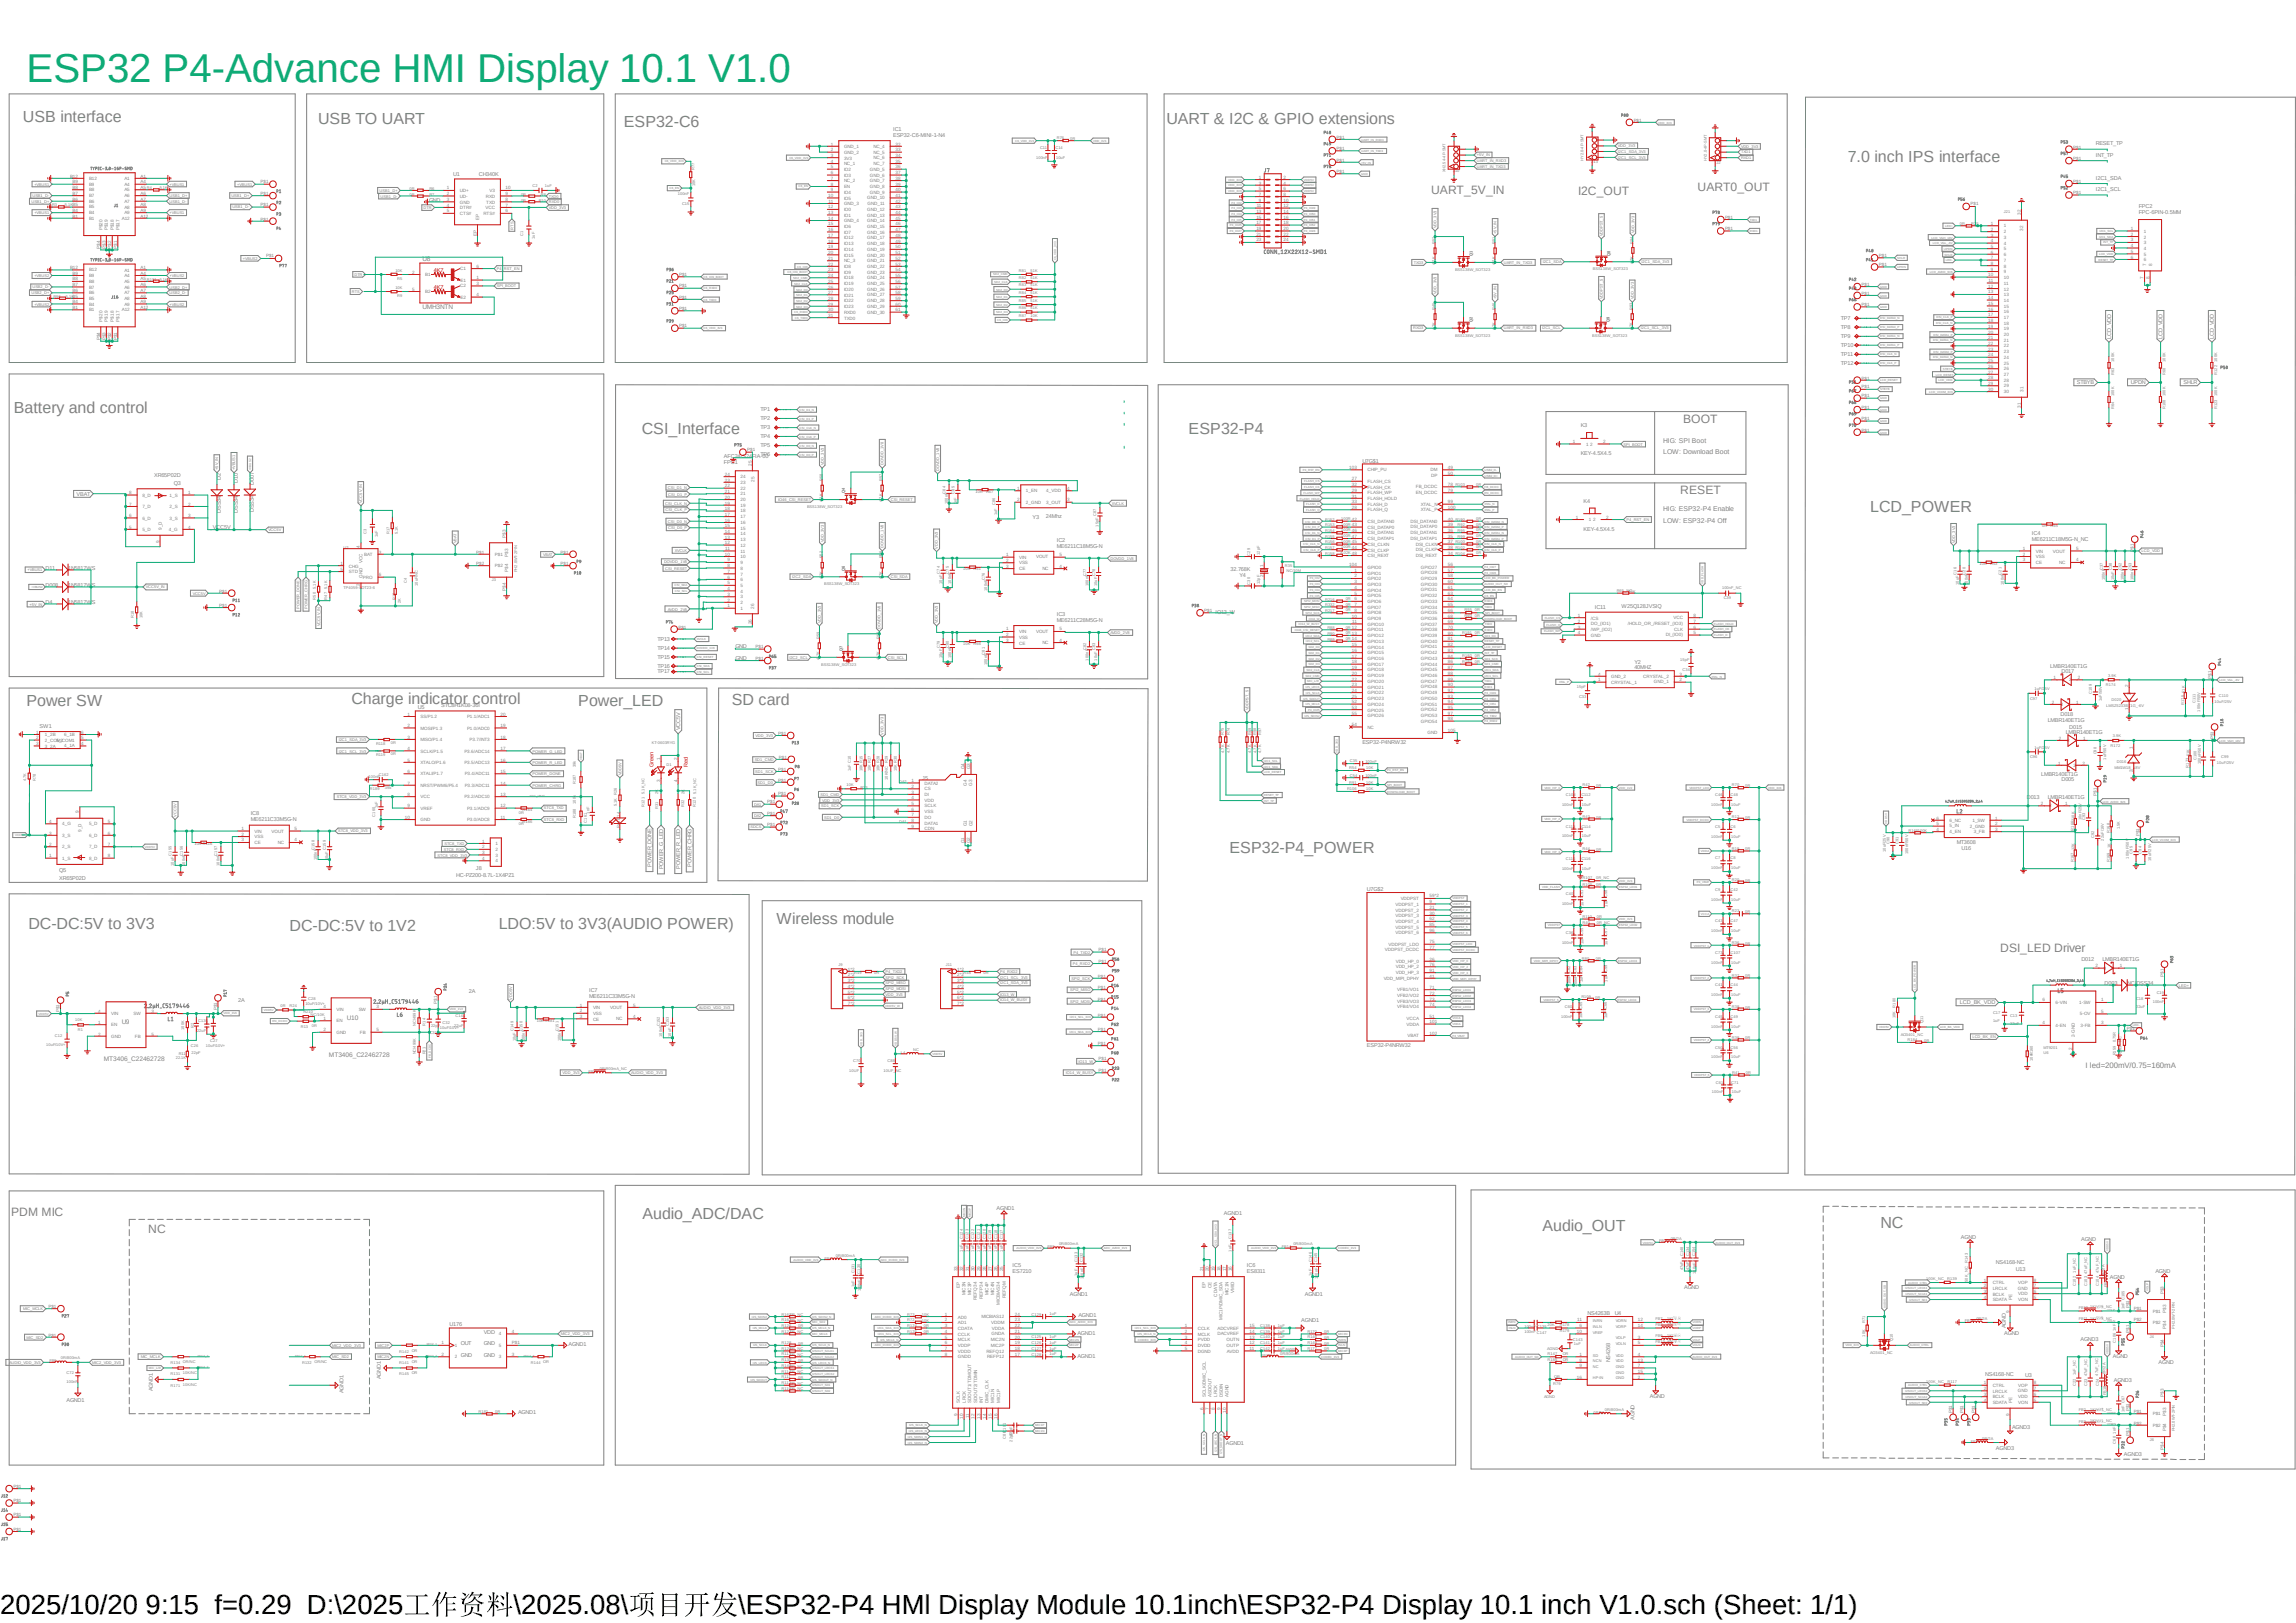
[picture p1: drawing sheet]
<svg xmlns="http://www.w3.org/2000/svg" width="297mm" height="210mm" viewBox="0 0 297 210" stroke-linecap="round" stroke-linejoin="round" font-family="sans-serif">
<defs><g id="words">
<text font-size="5.2" fill="#0dab76" x="3.4" y="10.7">ESP32 P4-Advance HMI Display 10.1 V1.0</text>
<g font-size="3.6">
<text x="0" y="208.9">2025/10/20</text>
<text x="18.8" y="208.9">9:15 f=0.29 D:\2025</text>
<text x="66.4" y="208.9">\2025.08\</text>
<text x="95.5" y="208.9">\ESP32-P4 HMl Display Module 10.1inch\ESP32-P4 Display 10.1 inch V1.0.sch (Sheet: 1/1)</text>
</g>
<g font-size="2.1" fill="#808080">
<text x="3" y="15.7">USB interface</text>
<text x="41.1" y="16">USB TO UART</text>
<text x="80.7" y="16.4">ESP32-C6</text>
<text x="150.9" y="16">UART &amp; I2C &amp; GPIO extensions</text>
<text x="239" y="21">7.0 inch IPS interface</text>
<text x="1.8" y="53.4">Battery and control</text>
<text x="83" y="56.1">CSI_Interface</text>
<text x="153.8" y="56.2">ESP32-P4</text>
<text x="241.9" y="66.2">LCD_POWER</text>
<text x="3.4" y="91.3">Power SW</text>
<text x="45.5" y="91.1">Charge indicator control</text>
<text x="74.8" y="91.3">Power_LED</text>
<text x="94.7" y="91.2">SD card</text>
<text x="159" y="110.4">ESP32-P4_POWER</text>
<text x="100.5" y="119.5">Wireless module</text>
<text x="3.7" y="120.1">DC-DC:5V to 3V3</text>
<text x="37.5" y="120.5">DC-DC:5V to 1V2</text>
<text x="64.5" y="120.2">LDO:5V to 3V3(AUDIO POWER)</text>
<text x="83.1" y="157.7">Audio_ADC/DAC</text>
<text x="199.5" y="159.2">Audio_OUT</text>
<text x="243.2" y="158.8">NC</text>
</g>
<g font-size="1.6" fill="#808080">
<text x="185.1" y="25.1">UART_5V_IN</text>
<text x="204.1" y="25.2">I2C_OUT</text>
<text x="219.6" y="24.8">UART0_OUT</text>
<text x="217.7" y="54.7">BOOT</text>
<text x="217.3" y="64">RESET</text>
<text x="258.7" y="123.1">DSI_LED Driver</text>
<text x="1.4" y="157.4">PDM MIC</text>
<text x="19.2" y="159.6">NC</text>
</g>
<text font-size="1" fill="#808080" x="269.8" y="138.1">I led=200mV/0.75=160mA</text>
<g font-size=".9" fill="#808080">
<text x="215.1" y="57.3">HIG: SPI Boot</text>
<text x="215.1" y="58.8">LOW: Download Boot</text>
<text x="215.1" y="66.2">HIG: ESP32-P4 Enable</text>
<text x="215.1" y="67.6">LOW: ESP32-P4 Off</text>
</g>
<g font-size=".8" fill="#808080">
<text x="54.7" y="33.7">U8</text>
<text x="54.7" y="40">UMH3NTN</text>
<text x="13.4" y="137.3">MT3406_C22462728</text>
<text x="15.7" y="132.5">U9</text>
<text x="42.5" y="136.8">MT3406_C22462728</text>
<text x="44.9" y="132">U10</text>
</g>
<g font-size=".7" fill="#808080">
<text x="115.5" y="17.7">ESP32-C6-MINI-1-N4</text>
<text x="115.5" y="17">IC1</text>
<text x="58.6" y="22.8">U1</text>
<text x="61.9" y="22.8">CH340K</text>
<text x="271.1" y="20.3">INT_TP</text>
<text x="271.1" y="18.8">RESET_TP</text>
<text x="271.1" y="23.2">I2C1_SDA</text>
<text x="55.5" y="26.1">GND</text>
<text x="271.1" y="24.7">I2C1_SCL</text>
<text x="276.6" y="27.7">FPC-6PIN-0.5MM</text>
<text x="276.6" y="26.9">FPC2</text>
<text x="238.1" y="41.4">TP7</text>
<text x="238.1" y="42.5">TP8</text>
<text x="238.1" y="43.7">TP9</text>
<text x="238.1" y="44.9">TP10</text>
<text x="238.1" y="46.1">TP11</text>
<text x="238.1" y="47.2">TP12</text>
<text x="273.1" y="43.9" transform="rotate(-90 273.1 43.9)">LCD_VDD</text>
<text x="279.7" y="43.9" transform="rotate(-90 279.7 43.9)">LCD_VDD</text>
<text x="286.4" y="43.9" transform="rotate(-90 286.4 43.9)">LCD_VDD</text>
<text x="98.4" y="53.2">TP1</text>
<text x="268.6" y="49.7">STBYB</text>
<text x="275.6" y="49.7">UPDN</text>
<text x="282.4" y="49.7">SHLR</text>
<text x="93.6" y="59.2">AFC24-S24FIA-T0P06</text>
<text x="93.6" y="60">FPC1</text>
<text x="98.4" y="54.4">TP2</text>
<text x="98.4" y="55.5">TP3</text>
<text x="98.4" y="56.7">TP4</text>
<text x="98.4" y="57.9">TP5</text>
<text x="176.2" y="59.9">U7G$1</text>
<text x="204.5" y="58.9">KEY-4.5X4.5</text>
<text x="204.5" y="55.2">K3</text>
<text x="9.9" y="64.1">VBAT</text>
<text x="19.9" y="61.8">XR65P02D</text>
<text x="22.5" y="62.7">Q3</text>
<text x="28.6" y="62.1" transform="rotate(-90 28.6 62.1)">D2</text>
<text x="30.8" y="62.4" transform="rotate(-90 30.8 62.4)">D10</text>
<text x="32.9" y="62.7" transform="rotate(-90 32.9 62.7)">D007</text>
<text x="204.9" y="65">K4</text>
<text x="27.5" y="68.4">VCC5V</text>
<text x="28.6" y="66.3" transform="rotate(-90 28.6 66.3)">DSS34</text>
<text x="30.8" y="66.3" transform="rotate(-90 30.8 66.3)">DSS34</text>
<text x="32.9" y="66.3" transform="rotate(-90 32.9 66.3)">DSS34</text>
<text x="133.6" y="67.1">Y3</text>
<text x="135.3" y="67">24Mhz</text>
<text x="136.7" y="70.9">ME6211C18M5G-N</text>
<text x="136.7" y="70.1">IC2</text>
<text x="204.9" y="68.7">KEY-4.5X4.5</text>
<text x="262.8" y="70">ME6211C18M5G-N_NC</text>
<text x="262.8" y="69.3">IC4</text>
<text x="5.9" y="73.7">D11</text>
<text x="5.9" y="75.9">D008</text>
<text x="8.8" y="73.7">1N5817WS</text>
<text x="8.8" y="75.9">1N5817WS</text>
<text x="159.2" y="73.8">32.768K</text>
<text x="160.3" y="74.6">Y4</text>
<text x="5.9" y="78.1">D4</text>
<text x="8.8" y="78.1">1N5817WS</text>
<text x="85" y="82.9">TP13</text>
<text x="95.1" y="83.9">GND</text>
<text x="136.7" y="80.5">ME6211C28M5G-N</text>
<text x="136.7" y="79.7">IC3</text>
<text x="157.2" y="79.4">IO13_W</text>
<text x="206.3" y="78.8">IC11</text>
<text x="209.8" y="78.7">W25Q128JVSIQ</text>
<text x="85" y="84.1">TP14</text>
<text x="85" y="85.2">TP15</text>
<text x="85" y="86.4">TP16</text>
<text x="85" y="87.1">TP17</text>
<text x="95.1" y="85.3">GND</text>
<text x="211.4" y="86.6">40MHZ</text>
<text x="211.4" y="85.9">Y2</text>
<text x="265.2" y="86.5">LMBR140ET1G</text>
<text x="266.7" y="87">D017</text>
<text x="5.1" y="94.2">SW1</text>
<text x="54.1" y="91.7">U5</text>
<text x="57.1" y="91.5">STC8H1K08-36I</text>
<text x="88" y="94.5" transform="rotate(-90 88 94.5)">VCC5V</text>
<text x="264.9" y="93.4">LMBR140ET1G</text>
<text x="266.5" y="92.6">D018</text>
<text x="267.2" y="94.9">LMBR140ET1G</text>
<text x="267.7" y="94.3">D015</text>
<text x="119.3" y="100.9">J5</text>
<text x="176.2" y="96.3">ESP32-P4NRW32</text>
<text x="264" y="100.5">LMBR140ET1G</text>
<text x="266.7" y="101">D005</text>
<text x="32.4" y="106.2">ME6211C33M5G-N</text>
<text x="32.4" y="105.5">IC8</text>
<text x="262.2" y="103.4">D013</text>
<text x="264.9" y="103.3">LMBR140ET1G</text>
<text x="7.7" y="113.8">XR65P02D</text>
<text x="7.7" y="112.9">Q5</text>
<text x="59" y="113.4">HC-PZ200-8.7L-1X4PZ1</text>
<text x="61.6" y="112.6">J8</text>
<text x="84.3" y="112.2" transform="rotate(-90 84.3 112.2)">POWER_DONE</text>
<text x="85.8" y="112.5" transform="rotate(-90 85.8 112.5)">POWER_G_LED</text>
<text x="88" y="112.4" transform="rotate(-90 88 112.4)">POWER_R_LED</text>
<text x="89.5" y="112.2" transform="rotate(-90 89.5 112.2)">POWER_CHRG</text>
<text x="253.1" y="109.3">MT3608</text>
<text x="253.7" y="110">U16</text>
<text x="176.8" y="115.3">U7G$2</text>
<text x="269.2" y="124.4">D012</text>
<text x="271.9" y="124.3">LMBR140ET1G</text>
<text x="30.8" y="129.7">2A</text>
<text x="60.7" y="128.4">2A</text>
<text x="76.2" y="129.1">ME6211C33M5G-N</text>
<text x="76.2" y="128.3">IC7</text>
<text x="253.5" y="130">LCD_BK_VDD</text>
<text x="272.2" y="127.5">D003</text>
<text x="275.2" y="127.5">NC/DSS34</text>
<text x="176.8" y="135.5">ESP32-P4NRW32</text>
<text x="128.9" y="156.6">AGND1</text>
<text x="158.3" y="157.3">AGND1</text>
<text x="253.7" y="160.3">AGND</text>
<text x="269.2" y="160.6">AGND</text>
<text x="131" y="164.7">ES7210</text>
<text x="131" y="164">IC5</text>
<text x="138.4" y="167.7">AGND1</text>
<text x="161.3" y="164.7">ES8311</text>
<text x="161.3" y="164">IC6</text>
<text x="168.8" y="167.6">AGND1</text>
<text x="217.8" y="166.8">AGND</text>
<text x="258.2" y="163.6">NS4168-NC</text>
<text x="260.8" y="164.5">U13</text>
<text x="272.9" y="165.5">AGND</text>
<text x="278.8" y="164.8">AGND</text>
<text x="58.2" y="171.6">U176</text>
<text x="62.6" y="172.6">VDD</text>
<text x="139.4" y="172.7">AGND1</text>
<text x="139.5" y="170.3">AGND1</text>
<text x="168.3" y="171.1">AGND1</text>
<text x="205.4" y="170.1">NS4263B</text>
<text x="208.9" y="170.1">U4</text>
<text x="259.2" y="172.8">AGND</text>
<text x="259.5" y="171.9" transform="rotate(-90 259.5 171.9)">AGND</text>
<text x="269.1" y="173.5">AGND3</text>
<text x="49.3" y="178.5" transform="rotate(-90 49.3 178.5)">AGND1</text>
<text x="59.6" y="174.1">OUT</text>
<text x="59.6" y="175.6">GND</text>
<text x="62.6" y="175.6">GND</text>
<text x="62.6" y="174.1">GND</text>
<text x="73.5" y="174.2">AGND1</text>
<text x="139.4" y="175.7">AGND1</text>
<text x="208.3" y="176.3" transform="rotate(-90 208.3 176.3)">NS4268</text>
<text x="256.8" y="178.1">NS4168-NC</text>
<text x="262" y="178.1">U3</text>
<text x="273.3" y="175.7">AGND</text>
<text x="273.4" y="178.8">AGND3</text>
<text x="279.2" y="176.4">AGND</text>
<text x="8.6" y="181.4">AGND1</text>
<text x="19.8" y="180" transform="rotate(-90 19.8 180)">AGND1</text>
<text x="44.4" y="180.3" transform="rotate(-90 44.4 180.3)">AGND1</text>
<text x="67" y="182.9">AGND1</text>
<text x="211.4" y="183.7" transform="rotate(-90 211.4 183.7)">AGND</text>
<text x="213.4" y="180.9">AGND</text>
<text x="260.3" y="184.9">AGND3</text>
<text x="158.6" y="187">AGND1</text>
<text x="258.2" y="187.6">AGND3</text>
<text x="274.7" y="188.3">AGND3</text>
</g>
<g font-size=".7" fill="#c90d0c">
<text x="56.1" y="35.1">4K7</text>
<text x="56.1" y="37.3">4K7</text>
<text x="84.5" y="99.2" transform="rotate(-90 84.5 99.2)">Green</text>
<text x="89" y="99.2" transform="rotate(-90 89 99.2)">Red</text>
</g>
<g font-size=".6" fill="#808080">
<text x="172.9" y="17.9">P$1</text>
<text x="211.3" y="15.7">P$1</text>
<text x="9.1" y="23">B12</text>
<text x="9.4" y="23.7">B9</text>
<text x="11.5" y="23.3">B12</text>
<text x="16.1" y="23.3">A1</text>
<text x="18.2" y="23">A1</text>
<text x="18.2" y="23.7">A4</text>
<text x="33.7" y="23.7">P$1</text>
<text x="107.5" y="18.8">1</text>
<text x="107.5" y="19.6">2</text>
<text x="107.5" y="20.3">3</text>
<text x="107.5" y="21">4</text>
<text x="107.5" y="21.8">5</text>
<text x="107.5" y="22.5">6</text>
<text x="107.5" y="23.3">7</text>
<text x="109.2" y="19.2">GND_1</text>
<text x="109.2" y="19.9">GND_2</text>
<text x="109.2" y="20.7">3V3</text>
<text x="109.2" y="21.4">NC_1</text>
<text x="109.2" y="22.1">IO2</text>
<text x="109.2" y="22.9">IO3</text>
<text x="109.2" y="23.6">NC_2</text>
<text x="112.5" y="22.1">GND_5</text>
<text x="112.5" y="22.9">GND_6</text>
<text x="112.5" y="23.6">GND_7</text>
<text x="113" y="19.1">NC_4</text>
<text x="113" y="19.9">NC_5</text>
<text x="113" y="20.6">NC_6</text>
<text x="113" y="21.4">NC_7</text>
<text x="115.8" y="18.8">32</text>
<text x="115.8" y="19.6">33</text>
<text x="115.8" y="20.3">34</text>
<text x="115.8" y="21">35</text>
<text x="115.8" y="21.8">36</text>
<text x="115.8" y="22.5">37</text>
<text x="115.8" y="23.3">38</text>
<text x="162.9" y="23.1">1</text>
<text x="162.9" y="23.9">3</text>
<text x="166" y="23.1">2</text>
<text x="166" y="23.9">4</text>
<text x="172.9" y="19.4">P$1</text>
<text x="172.9" y="20.9">P$1</text>
<text x="172.9" y="22.4">P$1</text>
<text x="268.2" y="23.7">P$1</text>
<text x="268.2" y="19.2">P$1</text>
<text x="268.2" y="20.7">P$1</text>
<text x="9.4" y="28.2">B1</text>
<text x="9.4" y="27.4">B4</text>
<text x="9.4" y="26.7">B5</text>
<text x="9.4" y="26">B6</text>
<text x="9.4" y="25.2">B7</text>
<text x="9.4" y="24.5">B8</text>
<text x="11.5" y="28.4">B1</text>
<text x="11.5" y="27.7">B4</text>
<text x="11.5" y="27">B5</text>
<text x="11.5" y="26.2">B6</text>
<text x="11.5" y="25.5">B7</text>
<text x="11.5" y="24.8">B8</text>
<text x="11.5" y="24">B9</text>
<text x="13.3" y="29.8" transform="rotate(-90 13.3 29.8)">P$20</text>
<text x="14" y="29.8" transform="rotate(-90 14 29.8)">P$19</text>
<text x="14.7" y="29.8" transform="rotate(-90 14.7 29.8)">P$18</text>
<text x="15.5" y="29.8" transform="rotate(-90 15.5 29.8)">P$17</text>
<text x="15.7" y="28.5">A12</text>
<text x="16.1" y="24">A4</text>
<text x="16.1" y="24.8">A5</text>
<text x="16.1" y="25.5">A6</text>
<text x="16.1" y="26.2">A7</text>
<text x="16.1" y="27">A8</text>
<text x="16.1" y="27.7">A9</text>
<text x="18.2" y="24.5">A5</text>
<text x="18.2" y="25.2">A6</text>
<text x="18.2" y="26">A7</text>
<text x="18.2" y="26.7">A8</text>
<text x="18.2" y="27.4">A9</text>
<text x="18.2" y="28.2">A12</text>
<text x="33.7" y="25.2">P$1</text>
<text x="33.7" y="26.7">P$1</text>
<text x="33.7" y="28.5">P$1</text>
<text x="57.8" y="24.5">1</text>
<text x="57.8" y="25.3">2</text>
<text x="57.8" y="26">3</text>
<text x="57.8" y="26.8">4</text>
<text x="57.8" y="27.5">5</text>
<text x="59.5" y="24.8">UD+</text>
<text x="59.5" y="25.6">UD-</text>
<text x="59.5" y="26.3">GND</text>
<text x="59.5" y="27.1">DTR#</text>
<text x="59.5" y="27.8">CTS#</text>
<text x="62" y="28.4" transform="rotate(-90 62 28.4)">EP</text>
<text x="62.5" y="27.8">RTS#</text>
<text x="62.8" y="27.1">VCC</text>
<text x="62.9" y="25.6">RXD</text>
<text x="62.9" y="26.3">TXD</text>
<text x="63.3" y="24.8">V3</text>
<text x="65.4" y="27.5">6</text>
<text x="65.4" y="26.8">7</text>
<text x="65.4" y="26">8</text>
<text x="65.4" y="25.3">9</text>
<text x="65.4" y="24.5">10</text>
<text x="107.1" y="25.5">10</text>
<text x="107.1" y="27">12</text>
<text x="107.1" y="27.7">13</text>
<text x="107.1" y="28.4">14</text>
<text x="107.1" y="29.2">15</text>
<text x="107.1" y="29.9">16</text>
<text x="107.2" y="26.2">11</text>
<text x="107.5" y="24">8</text>
<text x="107.5" y="24.8">9</text>
<text x="109.2" y="24.3">EN</text>
<text x="109.2" y="25.1">IO4</text>
<text x="109.2" y="25.8">IO5</text>
<text x="109.2" y="26.5">GND_3</text>
<text x="109.2" y="27.3">IO0</text>
<text x="109.2" y="28">IO1</text>
<text x="109.2" y="28.8">GND_4</text>
<text x="109.2" y="29.5">IO6</text>
<text x="112.2" y="25.8">GND_10</text>
<text x="112.2" y="27.3">GND_12</text>
<text x="112.2" y="28">GND_13</text>
<text x="112.2" y="28.7">GND_14</text>
<text x="112.2" y="29.5">GND_15</text>
<text x="112.2" y="26.5">GND_11</text>
<text x="112.5" y="24.3">GND_8</text>
<text x="112.5" y="25.1">GND_9</text>
<text x="115.8" y="24">39</text>
<text x="115.8" y="24.8">40</text>
<text x="115.8" y="25.5">41</text>
<text x="115.8" y="26.2">42</text>
<text x="115.8" y="27">43</text>
<text x="115.8" y="27.7">44</text>
<text x="115.8" y="28.4">45</text>
<text x="115.8" y="29.2">46</text>
<text x="115.8" y="29.9">47</text>
<text x="162.5" y="27.6">13</text>
<text x="162.5" y="28.3">15</text>
<text x="162.5" y="29">17</text>
<text x="162.5" y="29.8">19</text>
<text x="162.6" y="26.8">11</text>
<text x="162.9" y="24.6">5</text>
<text x="162.9" y="25.4">7</text>
<text x="162.9" y="26.1">9</text>
<text x="166" y="24.6">6</text>
<text x="166" y="25.4">8</text>
<text x="166" y="26.1">10</text>
<text x="166" y="26.8">12</text>
<text x="166" y="27.6">14</text>
<text x="166" y="28.3">16</text>
<text x="166" y="29">18</text>
<text x="166" y="29.8">20</text>
<text x="223.1" y="28.3">P$1</text>
<text x="223.1" y="29.8">P$1</text>
<text x="254.9" y="26.6">P$1</text>
<text x="257.5" y="29.1">1</text>
<text x="257.5" y="29.8">2</text>
<text x="259.2" y="29.4">1</text>
<text x="261.4" y="27.8" transform="rotate(-90 261.4 27.8)">32</text>
<text x="261.7" y="29.8" transform="rotate(-90 261.7 29.8)">32</text>
<text x="268.2" y="25.1">P$1</text>
<text x="275.6" y="29.8">1</text>
<text x="9.1" y="34.8">B12</text>
<text x="9.4" y="35.6">B9</text>
<text x="11.5" y="35.9">B9</text>
<text x="11.5" y="35.1">B12</text>
<text x="13" y="32.2" transform="rotate(-90 13 32.2)">P$4</text>
<text x="13.7" y="32.2" transform="rotate(-90 13.7 32.2)">P$3</text>
<text x="14.4" y="32.2" transform="rotate(-90 14.4 32.2)">P$2</text>
<text x="15.2" y="32.2" transform="rotate(-90 15.2 32.2)">P$1</text>
<text x="16.1" y="35.1">A1</text>
<text x="16.1" y="35.9">A4</text>
<text x="18.2" y="34.8">A1</text>
<text x="18.2" y="35.6">A4</text>
<text x="34.4" y="33.3">P$1</text>
<text x="53.3" y="35.4">2</text>
<text x="55" y="35.7">B1</text>
<text x="59.5" y="35">C1</text>
<text x="61.6" y="34.7">6</text>
<text x="61.7" y="30.5" transform="rotate(-90 61.7 30.5)">EP</text>
<text x="87.8" y="35.7">P$1</text>
<text x="107.1" y="30.6">17</text>
<text x="107.1" y="31.4">18</text>
<text x="107.1" y="32.1">19</text>
<text x="107.1" y="32.9">20</text>
<text x="107.1" y="33.6">21</text>
<text x="107.1" y="34.4">22</text>
<text x="107.1" y="35.1">23</text>
<text x="107.1" y="35.9">24</text>
<text x="109.2" y="30.3">IO7</text>
<text x="109.2" y="31">IO12</text>
<text x="109.2" y="31.8">IO13</text>
<text x="109.2" y="32.5">IO14</text>
<text x="109.2" y="33.2">IO15</text>
<text x="109.2" y="34">NC_3</text>
<text x="109.2" y="34.7">IO8</text>
<text x="109.2" y="35.4">IO9</text>
<text x="112.2" y="30.2">GND_16</text>
<text x="112.2" y="31">GND_17</text>
<text x="112.2" y="31.7">GND_18</text>
<text x="112.2" y="32.5">GND_19</text>
<text x="112.2" y="33.2">GND_20</text>
<text x="112.2" y="33.9">GND_21</text>
<text x="112.2" y="34.7">GND_22</text>
<text x="112.2" y="35.4">GND_23</text>
<text x="115.8" y="30.6">48</text>
<text x="115.8" y="31.4">49</text>
<text x="115.8" y="32.1">50</text>
<text x="115.8" y="32.9">51</text>
<text x="115.8" y="33.6">52</text>
<text x="115.8" y="34.4">53</text>
<text x="115.8" y="35.1">54</text>
<text x="115.8" y="35.9">55</text>
<text x="162.5" y="30.5">21</text>
<text x="162.5" y="31.2">23</text>
<text x="166" y="30.5">22</text>
<text x="166" y="31.2">24</text>
<text x="243" y="33.3">P$1</text>
<text x="243" y="34.4">P$1</text>
<text x="257.2" y="35.8">10</text>
<text x="257.5" y="30.6">3</text>
<text x="257.5" y="31.3">4</text>
<text x="257.5" y="32.1">5</text>
<text x="257.5" y="32.8">6</text>
<text x="257.5" y="33.6">7</text>
<text x="257.5" y="34.3">8</text>
<text x="257.5" y="35">9</text>
<text x="259.2" y="30.2">2</text>
<text x="259.2" y="30.9">3</text>
<text x="259.2" y="31.7">4</text>
<text x="259.2" y="32.4">5</text>
<text x="259.2" y="33.1">6</text>
<text x="259.2" y="33.9">7</text>
<text x="259.2" y="34.6">8</text>
<text x="259.2" y="35.3">9</text>
<text x="275.6" y="30.5">2</text>
<text x="275.6" y="31.2">3</text>
<text x="275.6" y="32">4</text>
<text x="275.6" y="32.7">5</text>
<text x="275.6" y="33.5">6</text>
<text x="277.3" y="30.1">1</text>
<text x="277.3" y="30.9">2</text>
<text x="277.3" y="31.6">3</text>
<text x="277.3" y="32.3">4</text>
<text x="277.3" y="33.1">5</text>
<text x="277.3" y="33.8">6</text>
<text x="277.6" y="34.4" transform="rotate(-90 277.6 34.4)">7</text>
<text x="278.4" y="34.4" transform="rotate(-90 278.4 34.4)">8</text>
<text x="9.4" y="40">B1</text>
<text x="9.4" y="39.2">B4</text>
<text x="9.4" y="38.5">B5</text>
<text x="9.4" y="37.8">B6</text>
<text x="9.4" y="37">B7</text>
<text x="9.4" y="36.3">B8</text>
<text x="11.5" y="40.3">B1</text>
<text x="11.5" y="39.5">B4</text>
<text x="11.5" y="38.8">B5</text>
<text x="11.5" y="38.1">B6</text>
<text x="11.5" y="37.3">B7</text>
<text x="11.5" y="36.6">B8</text>
<text x="13.3" y="41.6" transform="rotate(-90 13.3 41.6)">P$20</text>
<text x="14" y="41.6" transform="rotate(-90 14 41.6)">P$19</text>
<text x="14.7" y="41.6" transform="rotate(-90 14.7 41.6)">P$18</text>
<text x="15.5" y="41.6" transform="rotate(-90 15.5 41.6)">P$17</text>
<text x="15.7" y="40.3">A12</text>
<text x="16.1" y="36.6">A5</text>
<text x="16.1" y="37.3">A6</text>
<text x="16.1" y="38.1">A7</text>
<text x="16.1" y="38.8">A8</text>
<text x="16.1" y="39.6">A9</text>
<text x="18.2" y="36.3">A5</text>
<text x="18.2" y="37">A6</text>
<text x="18.2" y="37.8">A7</text>
<text x="18.2" y="38.5">A8</text>
<text x="18.2" y="39.2">A9</text>
<text x="18.2" y="40">A12</text>
<text x="53.3" y="37.6">5</text>
<text x="55" y="37.9">B2</text>
<text x="59.5" y="37.2">C2</text>
<text x="59.6" y="36.4">E1</text>
<text x="59.6" y="38.7">E2</text>
<text x="61.6" y="36.9">3</text>
<text x="61.6" y="36.2">1</text>
<text x="61.6" y="38.4">4</text>
<text x="87.8" y="37.2">P$1</text>
<text x="87.8" y="38.7">P$1</text>
<text x="87.8" y="40.1">P$1</text>
<text x="107.1" y="36.6">25</text>
<text x="107.1" y="37.3">26</text>
<text x="107.1" y="38.1">27</text>
<text x="107.1" y="38.8">28</text>
<text x="107.1" y="39.5">29</text>
<text x="107.1" y="40.3">30</text>
<text x="107.1" y="41">31</text>
<text x="109.2" y="36.2">IO18</text>
<text x="109.2" y="36.9">IO19</text>
<text x="109.2" y="37.6">IO20</text>
<text x="109.2" y="38.4">IO21</text>
<text x="109.2" y="39.1">IO22</text>
<text x="109.2" y="39.9">IO23</text>
<text x="109.2" y="40.6">RXD0</text>
<text x="109.2" y="41.4">TXD0</text>
<text x="112.2" y="36.2">GND_24</text>
<text x="112.2" y="36.9">GND_25</text>
<text x="112.2" y="37.6">GND_26</text>
<text x="112.2" y="38.4">GND_27</text>
<text x="112.2" y="39.1">GND_28</text>
<text x="112.2" y="39.8">GND_29</text>
<text x="112.2" y="40.6">GND_30</text>
<text x="115.8" y="36.6">56</text>
<text x="115.8" y="37.3">57</text>
<text x="115.8" y="38.1">58</text>
<text x="115.8" y="38.8">59</text>
<text x="115.8" y="39.5">60</text>
<text x="115.8" y="40.3">61</text>
<text x="240.8" y="37">P$1</text>
<text x="240.8" y="38.1">P$1</text>
<text x="240.8" y="39.6">P$1</text>
<text x="257.2" y="37.3">12</text>
<text x="257.2" y="38">13</text>
<text x="257.2" y="38.7">14</text>
<text x="257.2" y="39.5">15</text>
<text x="257.2" y="40.2">16</text>
<text x="257.2" y="40.9">17</text>
<text x="257.2" y="41.7">18</text>
<text x="257.2" y="36.5">11</text>
<text x="259.2" y="36.1">10</text>
<text x="259.2" y="36.8">11</text>
<text x="259.2" y="37.6">12</text>
<text x="259.2" y="38.3">13</text>
<text x="259.2" y="39">14</text>
<text x="259.2" y="39.8">15</text>
<text x="259.2" y="40.5">16</text>
<text x="259.2" y="41.3">17</text>
<text x="259.2" y="42">18</text>
<text x="277.3" y="36.1" transform="rotate(-90 277.3 36.1)">7</text>
<text x="278" y="36.1" transform="rotate(-90 278 36.1)">8</text>
<text x="13" y="44" transform="rotate(-90 13 44)">P$4</text>
<text x="13.7" y="44" transform="rotate(-90 13.7 44)">P$3</text>
<text x="14.4" y="44" transform="rotate(-90 14.4 44)">P$2</text>
<text x="15.2" y="44" transform="rotate(-90 15.2 44)">P$1</text>
<text x="87.8" y="42.3">P$1</text>
<text x="257.2" y="42.4">19</text>
<text x="257.2" y="43.2">20</text>
<text x="257.2" y="43.9">21</text>
<text x="257.2" y="44.7">22</text>
<text x="257.2" y="45.4">23</text>
<text x="257.2" y="46.1">24</text>
<text x="257.2" y="46.9">25</text>
<text x="257.2" y="47.6">26</text>
<text x="259.2" y="42.8">19</text>
<text x="259.2" y="43.5">20</text>
<text x="259.2" y="44.2">21</text>
<text x="259.2" y="45">22</text>
<text x="259.2" y="45.7">23</text>
<text x="259.2" y="46.4">24</text>
<text x="259.2" y="47.2">25</text>
<text x="259.2" y="47.9">26</text>
<text x="240.8" y="49.1">P$1</text>
<text x="240.8" y="50.2">P$1</text>
<text x="240.8" y="51.4">P$1</text>
<text x="240.8" y="52.9">P$1</text>
<text x="257.2" y="48.3">27</text>
<text x="257.2" y="49.1">28</text>
<text x="257.2" y="49.8">29</text>
<text x="257.2" y="50.5">30</text>
<text x="259.2" y="48.7">27</text>
<text x="259.2" y="49.4">28</text>
<text x="259.2" y="50.1">29</text>
<text x="259.2" y="50.9">30</text>
<text x="261.4" y="52.7" transform="rotate(-90 261.4 52.7)">31</text>
<text x="261.7" y="50.7" transform="rotate(-90 261.7 50.7)">31</text>
<text x="96.6" y="58.4">P$1</text>
<text x="203.5" y="57.4">1</text>
<text x="205.2" y="57.7">1</text>
<text x="205.7" y="57.7">2</text>
<text x="207.4" y="57.4">2</text>
<text x="240.8" y="54.4">P$1</text>
<text x="240.8" y="55.8">P$1</text>
<text x="16.7" y="65.4">7</text>
<text x="16.7" y="64">8</text>
<text x="18.4" y="65.7">7_D</text>
<text x="18.4" y="64.3">8_D</text>
<text x="21.9" y="64.3">1_S</text>
<text x="21.9" y="65.8">2_S</text>
<text x="24.3" y="64">1</text>
<text x="24.3" y="65.4">2</text>
<text x="93.8" y="66">18</text>
<text x="93.8" y="65.3">19</text>
<text x="93.8" y="64.5">20</text>
<text x="93.8" y="63.8">21</text>
<text x="93.8" y="63">22</text>
<text x="93.8" y="62.3">23</text>
<text x="93.8" y="61.6">24</text>
<text x="95.8" y="65.6">19</text>
<text x="95.8" y="64.9">20</text>
<text x="95.8" y="64.1">21</text>
<text x="95.8" y="63.4">22</text>
<text x="95.8" y="62.6">23</text>
<text x="95.8" y="61.9">24</text>
<text x="97.2" y="60.2" transform="rotate(-90 97.2 60.2)">25</text>
<text x="97.6" y="62.3" transform="rotate(-90 97.6 62.3)">25</text>
<text x="131.6" y="63.4">1</text>
<text x="131.6" y="64.9">2</text>
<text x="132.7" y="63.7">1_EN</text>
<text x="132.7" y="65.2">2_GND</text>
<text x="135.3" y="65.2">3_OUT</text>
<text x="135.3" y="63.7">4_VDD</text>
<text x="138" y="64.9">3</text>
<text x="138" y="63.4">4</text>
<text x="174.5" y="60.7">103</text>
<text x="174.9" y="62.1">27</text>
<text x="174.9" y="65.9">28</text>
<text x="174.9" y="63.6">29</text>
<text x="174.9" y="64.4">31</text>
<text x="174.9" y="62.9">32</text>
<text x="174.9" y="65.1">33</text>
<text x="176.9" y="62.5">FLASH_CS</text>
<text x="176.9" y="64">FLASH_WP</text>
<text x="176.9" y="64.7">FLASH_HOLD</text>
<text x="176.9" y="63.2">FLASH_CK</text>
<text x="176.9" y="65.4">FLASH_D</text>
<text x="176.9" y="61">CHIP_PU</text>
<text x="183.1" y="63.2">FB_DCDC</text>
<text x="183.1" y="64">EN_DCDC</text>
<text x="183.8" y="65.4">XTAL_N</text>
<text x="185" y="61">DM</text>
<text x="185.1" y="61.7">DP</text>
<text x="187.3" y="60.7">49</text>
<text x="187.3" y="61.4">50</text>
<text x="187.3" y="62.9">78</text>
<text x="187.3" y="63.6">79</text>
<text x="187.3" y="65.1">99</text>
<text x="187.3" y="65.9">100</text>
<text x="16.7" y="68.4">5</text>
<text x="16.7" y="66.9">6</text>
<text x="18.4" y="68.7">5_D</text>
<text x="18.4" y="67.2">6_D</text>
<text x="20.6" y="70.3" transform="rotate(-90 20.6 70.3)">9</text>
<text x="20.9" y="68.6" transform="rotate(-90 20.9 68.6)">9_D</text>
<text x="21.8" y="68.7">4_G</text>
<text x="21.9" y="67.3">3_S</text>
<text x="24.3" y="66.9">3</text>
<text x="24.3" y="68.4">4</text>
<text x="46.6" y="70.9" transform="rotate(-90 46.6 70.9)">4</text>
<text x="47.1" y="71.9">BAT</text>
<text x="49" y="71.6">3</text>
<text x="61.6" y="71.6">P$1</text>
<text x="64" y="71.9">P$1</text>
<text x="65.4" y="69.6" transform="rotate(-90 65.4 69.6)">P$3</text>
<text x="72.5" y="71.6">P$1</text>
<text x="93.8" y="71.9">10</text>
<text x="93.8" y="70.4">12</text>
<text x="93.8" y="69.7">13</text>
<text x="93.8" y="69">14</text>
<text x="93.8" y="68.2">15</text>
<text x="93.8" y="67.5">16</text>
<text x="93.8" y="66.8">17</text>
<text x="93.8" y="71.2">11</text>
<text x="95.8" y="71.5">11</text>
<text x="95.8" y="70.7">12</text>
<text x="95.8" y="70">13</text>
<text x="95.8" y="69.3">14</text>
<text x="95.8" y="68.5">15</text>
<text x="95.8" y="67.8">16</text>
<text x="95.8" y="67.1">17</text>
<text x="95.8" y="66.3">18</text>
<text x="130.1" y="72">1</text>
<text x="137" y="72">5</text>
<text x="174.9" y="67.4">42</text>
<text x="174.9" y="68.1">43</text>
<text x="174.9" y="71">44</text>
<text x="174.9" y="70.3">45</text>
<text x="174.9" y="68.8">46</text>
<text x="174.9" y="69.6">47</text>
<text x="174.9" y="71.8">48</text>
<text x="176.9" y="66.2">FLASH_Q</text>
<text x="176.9" y="67.6">CSI_DATAN0</text>
<text x="176.9" y="68.4">CSI_DATAP0</text>
<text x="176.9" y="71.4">CSI_CLKP</text>
<text x="176.9" y="70.6">CSI_CLKN</text>
<text x="176.9" y="69.1">CSI_DATAN1</text>
<text x="176.9" y="69.9">CSI_DATAP1</text>
<text x="182.5" y="69.8">DSI_DATAP1</text>
<text x="182.5" y="69.1">DSI_DATAN1</text>
<text x="182.5" y="68.4">DSI_DATAP0</text>
<text x="182.5" y="67.6">DSI_DATAN0</text>
<text x="183.1" y="70.6">DSI_CLKN</text>
<text x="183.1" y="71.3">DSI_CLKP</text>
<text x="183.8" y="66.2">XTAL_P</text>
<text x="187.3" y="71.8">34</text>
<text x="187.3" y="69.6">35</text>
<text x="187.3" y="68.8">36</text>
<text x="187.3" y="70.3">37</text>
<text x="187.3" y="71">38</text>
<text x="187.3" y="68.1">39</text>
<text x="187.3" y="67.4">40</text>
<text x="203.8" y="67.1">1</text>
<text x="205.5" y="67.4">1</text>
<text x="206.1" y="67.4">2</text>
<text x="207.8" y="67.1">2</text>
<text x="261.7" y="71.2">1</text>
<text x="261.7" y="71.9">2</text>
<text x="263.4" y="71.5">VIN</text>
<text x="265.6" y="71.5">VOUT</text>
<text x="268.6" y="71.2">5</text>
<text x="276" y="71.4" transform="rotate(-90 276 71.4)">P$1</text>
<text x="28.4" y="76.7">P$1</text>
<text x="44" y="73.1">1</text>
<text x="44" y="73.8">5</text>
<text x="45.1" y="73.4">CHG</text>
<text x="45.1" y="74.2">STD</text>
<text x="46.6" y="75.9" transform="rotate(-90 46.6 75.9)">2</text>
<text x="46.9" y="74.8" transform="rotate(-90 46.9 74.8)">GND</text>
<text x="46.9" y="72.9" transform="rotate(-90 46.9 72.9)">VCC</text>
<text x="46.9" y="74.9">PRO</text>
<text x="49" y="74.6">6</text>
<text x="61.6" y="73.1">P$2</text>
<text x="64" y="73.4">P$2</text>
<text x="65.4" y="76.4" transform="rotate(-90 65.4 76.4)">P$4</text>
<text x="65.7" y="74" transform="rotate(-90 65.7 74)">P$4</text>
<text x="65.7" y="72" transform="rotate(-90 65.7 72)">P$3</text>
<text x="72.5" y="73.1">P$1</text>
<text x="94.1" y="77.9">2</text>
<text x="94.1" y="77.1">3</text>
<text x="94.1" y="76.4">4</text>
<text x="94.1" y="75.6">5</text>
<text x="94.1" y="74.9">6</text>
<text x="94.1" y="74.1">7</text>
<text x="94.1" y="73.4">8</text>
<text x="94.1" y="72.6">9</text>
<text x="95.8" y="77.4">3</text>
<text x="95.8" y="76.7">4</text>
<text x="95.8" y="75.9">5</text>
<text x="95.8" y="75.2">6</text>
<text x="95.8" y="74.5">7</text>
<text x="95.8" y="73.7">8</text>
<text x="95.8" y="73">9</text>
<text x="95.8" y="72.2">10</text>
<text x="130.1" y="72.7">2</text>
<text x="130.1" y="73.4">3</text>
<text x="131.8" y="72.3">VIN</text>
<text x="131.8" y="73">VSS</text>
<text x="131.8" y="73.8">CE</text>
<text x="134" y="72.3">VOUT</text>
<text x="134.8" y="73.7">NC</text>
<text x="137" y="73.4">4</text>
<text x="163.4" y="74.7" transform="rotate(-90 163.4 74.7)">2</text>
<text x="163.4" y="73.4" transform="rotate(-90 163.4 73.4)">1</text>
<text x="174.5" y="73.2">104</text>
<text x="175.2" y="74">1</text>
<text x="175.2" y="74.7">2</text>
<text x="175.2" y="75.5">3</text>
<text x="175.2" y="76.2">4</text>
<text x="175.2" y="77">5</text>
<text x="175.2" y="77.7">6</text>
<text x="176.9" y="74.3">GPIO1</text>
<text x="176.9" y="75.1">GPIO2</text>
<text x="176.9" y="75.8">GPIO3</text>
<text x="176.9" y="76.5">GPIO4</text>
<text x="176.9" y="77.3">GPIO5</text>
<text x="176.9" y="73.6">GPIO0</text>
<text x="176.9" y="72.1">CSI_REXT</text>
<text x="183.1" y="72.1">DSI_REXT</text>
<text x="183.8" y="73.6">GPIO27</text>
<text x="183.8" y="74.3">GPIO28</text>
<text x="183.8" y="75.1">GPIO29</text>
<text x="183.8" y="75.8">GPIO30</text>
<text x="183.8" y="76.5">GPIO31</text>
<text x="183.8" y="77.3">GPIO32</text>
<text x="183.8" y="78">GPIO33</text>
<text x="187.3" y="73.2">56</text>
<text x="187.3" y="74">57</text>
<text x="187.3" y="74.7">58</text>
<text x="187.3" y="75.5">60</text>
<text x="187.3" y="76.2">61</text>
<text x="187.3" y="77">63</text>
<text x="187.3" y="77.7">64</text>
<text x="261.7" y="72.6">3</text>
<text x="263.4" y="72.3">VSS</text>
<text x="263.4" y="73">CE</text>
<text x="266.4" y="73">NC</text>
<text x="268.6" y="72.6">4</text>
<text x="28.4" y="78.5">P$1</text>
<text x="87.8" y="81.3">P$1</text>
<text x="94.1" y="78.6">1</text>
<text x="95.8" y="78.9">1</text>
<text x="95.8" y="78.1">2</text>
<text x="97.2" y="80.8" transform="rotate(-90 97.2 80.8)">26</text>
<text x="97.5" y="78.7" transform="rotate(-90 97.5 78.7)">26</text>
<text x="97.7" y="83.9">P$1</text>
<text x="130.1" y="81.6">1</text>
<text x="130.1" y="82.3">2</text>
<text x="130.1" y="83.1">3</text>
<text x="131.8" y="81.9">VIN</text>
<text x="131.8" y="82.6">VSS</text>
<text x="131.8" y="83.4">CE</text>
<text x="134" y="81.9">VOUT</text>
<text x="134.8" y="83.4">NC</text>
<text x="137" y="83.1">4</text>
<text x="137" y="81.6">5</text>
<text x="155.8" y="79.2">P$1</text>
<text x="174.9" y="79.9">10</text>
<text x="174.9" y="81.4">12</text>
<text x="174.9" y="82.1">13</text>
<text x="174.9" y="82.8">14</text>
<text x="174.9" y="83.6">15</text>
<text x="174.9" y="80.6">11</text>
<text x="175.2" y="78.4">7</text>
<text x="175.2" y="79.2">8</text>
<text x="176.9" y="78">GPIO6</text>
<text x="176.9" y="78.7">GPIO7</text>
<text x="176.9" y="79.5">GPIO8</text>
<text x="176.9" y="80.2">GPIO9</text>
<text x="176.9" y="81">GPIO10</text>
<text x="176.9" y="81.7">GPIO11</text>
<text x="176.9" y="82.5">GPIO12</text>
<text x="176.9" y="83.2">GPIO13</text>
<text x="176.9" y="83.9">GPIO14</text>
<text x="183.8" y="78.7">GPIO34</text>
<text x="183.8" y="79.5">GPIO35</text>
<text x="183.8" y="80.2">GPIO36</text>
<text x="183.8" y="80.9">GPIO37</text>
<text x="183.8" y="81.7">GPIO38</text>
<text x="183.8" y="82.4">GPIO39</text>
<text x="183.8" y="83.2">GPIO40</text>
<text x="183.8" y="83.9">GPIO41</text>
<text x="187.3" y="78.4">65</text>
<text x="187.3" y="79.2">66</text>
<text x="187.3" y="79.9">68</text>
<text x="187.3" y="80.6">69</text>
<text x="187.3" y="81.4">70</text>
<text x="187.3" y="82.1">80</text>
<text x="187.3" y="82.8">81</text>
<text x="187.3" y="83.6">82</text>
<text x="204.1" y="79.8">1</text>
<text x="204.1" y="80.6">2</text>
<text x="204.1" y="81.3">3</text>
<text x="204.1" y="82">4</text>
<text x="205.8" y="80.2">/CS</text>
<text x="205.8" y="80.9">DO_(IO1)</text>
<text x="205.8" y="81.6">/WP_(IO2)</text>
<text x="205.8" y="82.4">GND</text>
<text x="210.6" y="80.9">/HOLD_OR_/RESET_(IO3)</text>
<text x="215.5" y="82.3">DI_(IO0)</text>
<text x="216.5" y="80.1">VCC</text>
<text x="216.6" y="81.6">CLK</text>
<text x="219.1" y="79.8">8</text>
<text x="219.1" y="80.6">7</text>
<text x="219.1" y="81.3">6</text>
<text x="219.1" y="82">5</text>
<text x="97.7" y="85.4">P$1</text>
<text x="174.9" y="84.3">16</text>
<text x="174.9" y="85.1">17</text>
<text x="174.9" y="85.8">18</text>
<text x="174.9" y="86.6">19</text>
<text x="174.9" y="87.3">20</text>
<text x="174.9" y="88.1">22</text>
<text x="174.9" y="88.8">23</text>
<text x="174.9" y="89.5">24</text>
<text x="176.9" y="84.7">GPIO15</text>
<text x="176.9" y="85.4">GPIO16</text>
<text x="176.9" y="86.1">GPIO17</text>
<text x="176.9" y="86.9">GPIO18</text>
<text x="176.9" y="87.6">GPIO19</text>
<text x="176.9" y="88.3">GPIO20</text>
<text x="176.9" y="89.1">GPIO21</text>
<text x="176.9" y="89.8">GPIO22</text>
<text x="183.8" y="84.7">GPIO42</text>
<text x="183.8" y="85.4">GPIO43</text>
<text x="183.8" y="86.1">GPIO44</text>
<text x="183.8" y="86.9">GPIO45</text>
<text x="183.8" y="87.6">GPIO46</text>
<text x="183.8" y="88.3">GPIO47</text>
<text x="183.8" y="89.1">GPIO48</text>
<text x="183.8" y="89.8">GPIO49</text>
<text x="187.3" y="84.3">83</text>
<text x="187.3" y="85.1">84</text>
<text x="187.3" y="85.8">86</text>
<text x="187.3" y="86.6">87</text>
<text x="187.3" y="87.3">88</text>
<text x="187.3" y="88.1">89</text>
<text x="187.3" y="88.8">90</text>
<text x="187.3" y="89.5">92</text>
<text x="206.7" y="88.1">1</text>
<text x="206.7" y="87.4">4</text>
<text x="208.4" y="88.5">CRYSTAL_1</text>
<text x="208.4" y="87.7">GND_2</text>
<text x="212.6" y="87.7">CRYSTAL_2</text>
<text x="214" y="88.4">GND_1</text>
<text x="217.3" y="88.1">2</text>
<text x="217.3" y="87.4">3</text>
<text x="265.6" y="87.8">1</text>
<text x="266.8" y="88.2">1</text>
<text x="267.7" y="88.1">2</text>
<text x="268.8" y="87.8">2</text>
<text x="275.3" y="88.9" transform="rotate(-90 275.3 88.9)">2</text>
<text x="275.6" y="90" transform="rotate(-90 275.6 90)">2</text>
<text x="286.1" y="87.8" transform="rotate(-90 286.1 87.8)">P$1</text>
<text x="4.7" y="94.9">1</text>
<text x="4.7" y="95.7">2</text>
<text x="5.8" y="95.2">1_2B</text>
<text x="5.8" y="96">2_CO5_COM1</text>
<text x="7.4" y="96">M2</text>
<text x="8.3" y="95.2">6_1B</text>
<text x="10.5" y="95.7">5</text>
<text x="10.5" y="94.9">6</text>
<text x="52.7" y="92.6">1</text>
<text x="52.7" y="94.1">2</text>
<text x="52.7" y="95.6">3</text>
<text x="54.4" y="93">SS/P1.2</text>
<text x="54.4" y="94.4">MOSI/P1.3</text>
<text x="54.4" y="95.9">MISO/P1.4</text>
<text x="60.4" y="92.9">P1.1/ADC1</text>
<text x="60.4" y="94.4">P1.0/ADC0</text>
<text x="60.7" y="95.9">P3.7/INT3</text>
<text x="64.7" y="92.6">20</text>
<text x="64.7" y="94.1">19</text>
<text x="64.7" y="95.6">18</text>
<text x="100.7" y="95.1">P$1</text>
<text x="174.9" y="90.3">25</text>
<text x="174.9" y="91">52</text>
<text x="174.9" y="91.7">53</text>
<text x="174.9" y="92.5">55</text>
<text x="174.9" y="93.9">54</text>
<text x="176.9" y="90.6">GPIO23</text>
<text x="176.9" y="91.3">GPIO24</text>
<text x="176.9" y="92.1">GPIO25</text>
<text x="176.9" y="92.8">GPIO26</text>
<text x="176.9" y="94.3">NC</text>
<text x="183.8" y="90.6">GPIO50</text>
<text x="183.8" y="91.3">GPIO51</text>
<text x="183.8" y="92">GPIO52</text>
<text x="183.8" y="92.8">GPIO53</text>
<text x="183.8" y="93.5">GPIO54</text>
<text x="184.7" y="95">GND</text>
<text x="187.3" y="90.3">93</text>
<text x="187.3" y="91">94</text>
<text x="187.3" y="91.7">95</text>
<text x="187.3" y="92.5">97</text>
<text x="187.3" y="93.2">98</text>
<text x="187.3" y="94.7">105</text>
<text x="265.4" y="91.1">2</text>
<text x="266.3" y="95.7">2</text>
<text x="266.6" y="91.4">2</text>
<text x="267.5" y="91.4">1</text>
<text x="268.6" y="91.1">1</text>
<text x="269.5" y="95.7">1</text>
<text x="275.3" y="91.9" transform="rotate(-90 275.3 91.9)">1</text>
<text x="275.6" y="90.8" transform="rotate(-90 275.6 90.8)">1</text>
<text x="286.4" y="95.7" transform="rotate(-90 286.4 95.7)">P$1</text>
<text x="4.7" y="96.4">3</text>
<text x="5.8" y="96.7">3_2A</text>
<text x="8.3" y="96.7">4_1A</text>
<text x="10.5" y="96.4">4</text>
<text x="52.7" y="97.1">4</text>
<text x="52.7" y="98.6">5</text>
<text x="52.7" y="100">6</text>
<text x="52.7" y="101.5">7</text>
<text x="54.4" y="97.4">SCLK/P1.5</text>
<text x="54.4" y="98.8">XTALO/P1.6</text>
<text x="54.4" y="100.3">XTALI/P1.7</text>
<text x="54.4" y="101.8">NRST/PWM6/P5.4</text>
<text x="60.1" y="97.4">P3.6/ADC14</text>
<text x="60.1" y="98.8">P3.5/ADC13</text>
<text x="60.1" y="100.3">P3.4/ADC11</text>
<text x="60.1" y="101.8">P3.3/ADC11</text>
<text x="64.7" y="97.1">17</text>
<text x="64.7" y="98.6">16</text>
<text x="64.7" y="100">15</text>
<text x="64.7" y="101.5">14</text>
<text x="85.4" y="101.2" transform="rotate(-90 85.4 101.2)">3</text>
<text x="85.4" y="98.4" transform="rotate(-90 85.4 98.4)">1</text>
<text x="87.6" y="101.2" transform="rotate(-90 87.6 101.2)">4</text>
<text x="87.6" y="98.4" transform="rotate(-90 87.6 98.4)">2</text>
<text x="100.7" y="101.1">P$1</text>
<text x="100.7" y="99.7">P$1</text>
<text x="100.8" y="98.2">P$1</text>
<text x="117.9" y="101.2">1</text>
<text x="117.9" y="101.9">2</text>
<text x="119.6" y="101.5">DATA2</text>
<text x="124.8" y="99.5" transform="rotate(-90 124.8 99.5)">G4</text>
<text x="125.1" y="101.7" transform="rotate(-90 125.1 101.7)">G4</text>
<text x="125.5" y="99.5" transform="rotate(-90 125.5 99.5)">G3</text>
<text x="125.8" y="101.7" transform="rotate(-90 125.8 101.7)">G3</text>
<text x="266.2" y="98.9">1</text>
<text x="267.3" y="99.2">1</text>
<text x="267.4" y="96.1">2</text>
<text x="268.2" y="99.2">2</text>
<text x="268.3" y="96">1</text>
<text x="269.4" y="98.9">2</text>
<text x="275.9" y="99.9" transform="rotate(-90 275.9 99.9)">2</text>
<text x="275.9" y="96.9" transform="rotate(-90 275.9 96.9)">1</text>
<text x="276.2" y="98.8" transform="rotate(-90 276.2 98.8)">2</text>
<text x="276.2" y="98" transform="rotate(-90 276.2 98)">1</text>
<text x="6.3" y="108">3</text>
<text x="6.3" y="106.5">4</text>
<text x="8" y="106.8">4_G</text>
<text x="10.2" y="105.2" transform="rotate(-90 10.2 105.2)">9</text>
<text x="10.5" y="107.7" transform="rotate(-90 10.5 107.7)">9_D</text>
<text x="11.5" y="106.8">5_D</text>
<text x="14" y="106.5">5</text>
<text x="14" y="108">6</text>
<text x="31.2" y="107.4">1</text>
<text x="32.9" y="107.7">VIN</text>
<text x="35.1" y="107.7">VOUT</text>
<text x="38.1" y="107.4">5</text>
<text x="52.4" y="105.9">10</text>
<text x="52.7" y="103">8</text>
<text x="52.7" y="104.4">9</text>
<text x="54.4" y="103.3">VCC</text>
<text x="54.4" y="104.8">VREF</text>
<text x="54.4" y="106.3">GND</text>
<text x="60.1" y="103.3">P3.2/ADC10</text>
<text x="60.4" y="106.3">P3.0/ADC8</text>
<text x="60.4" y="104.8">P3.1/ADC9</text>
<text x="64.7" y="105.9">11</text>
<text x="64.7" y="103">13</text>
<text x="64.7" y="104.4">12</text>
<text x="99.2" y="105.4">P$1</text>
<text x="99.2" y="106.9">P$1</text>
<text x="99.2" y="103.9">P$1</text>
<text x="100.7" y="102.9">P$1</text>
<text x="117.9" y="102.7">3</text>
<text x="117.9" y="103.4">4</text>
<text x="117.9" y="104.1">5</text>
<text x="117.9" y="104.9">6</text>
<text x="117.9" y="105.6">7</text>
<text x="117.9" y="106.4">8</text>
<text x="117.9" y="107.1">9</text>
<text x="119.6" y="102.3">CS</text>
<text x="119.6" y="103">DI</text>
<text x="119.6" y="103.8">VDD</text>
<text x="119.6" y="104.5">SCLK</text>
<text x="119.6" y="105.2">VSS</text>
<text x="119.6" y="106">DO</text>
<text x="119.6" y="106.7">DATA1</text>
<text x="119.6" y="107.4">CDN</text>
<text x="125.1" y="106.9" transform="rotate(-90 125.1 106.9)">G1</text>
<text x="125.8" y="106.9" transform="rotate(-90 125.8 106.9)">G2</text>
<text x="250.5" y="106">6</text>
<text x="250.5" y="106.8">5</text>
<text x="250.5" y="107.5">4</text>
<text x="252.2" y="106.3">6_NC</text>
<text x="252.2" y="107.1">5_IN</text>
<text x="252.2" y="107.8">4_EN</text>
<text x="254.8" y="107.1">2_GND</text>
<text x="255.1" y="106.3">1_SW</text>
<text x="255.3" y="107.8">3_FB</text>
<text x="258.1" y="106">1</text>
<text x="258.1" y="106.8">2</text>
<text x="258.1" y="107.5">3</text>
<text x="264" y="104.1">2</text>
<text x="265.1" y="104.5">2</text>
<text x="266" y="104.5">1</text>
<text x="267.1" y="104.1">1</text>
<text x="271.2" y="103" transform="rotate(-90 271.2 103)">P$1</text>
<text x="6.3" y="110.9">1</text>
<text x="6.3" y="109.5">2</text>
<text x="8" y="111.3">1_S</text>
<text x="8" y="109.8">2_S</text>
<text x="8" y="108.3">3_S</text>
<text x="11.5" y="108.3">6_D</text>
<text x="11.5" y="109.8">7_D</text>
<text x="11.5" y="111.3">8_D</text>
<text x="14" y="109.5">7</text>
<text x="14" y="110.9">8</text>
<text x="31.2" y="108.2">2</text>
<text x="31.2" y="108.9">3</text>
<text x="32.9" y="108.5">VSS</text>
<text x="32.9" y="109.2">CE</text>
<text x="35.9" y="109.2">NC</text>
<text x="38.1" y="108.9">4</text>
<text x="62.4" y="109.1">1</text>
<text x="62.4" y="109.8">2</text>
<text x="62.4" y="110.5">3</text>
<text x="62.4" y="111.3">4</text>
<text x="64.1" y="109.3">1</text>
<text x="64.1" y="110.1">2</text>
<text x="64.1" y="110.8">3</text>
<text x="64.1" y="111.6">4</text>
<text x="124.8" y="109.1" transform="rotate(-90 124.8 109.1)">G1</text>
<text x="125.5" y="109.1" transform="rotate(-90 125.5 109.1)">G2</text>
<text x="276.8" y="108.2" transform="rotate(-90 276.8 108.2)">P$1</text>
<text x="180.5" y="117.2">VDDPST_1</text>
<text x="180.5" y="117.9">VDDPST_2</text>
<text x="180.5" y="118.7">VDDPST_3</text>
<text x="180.5" y="119.4">VDDPST_4</text>
<text x="181.2" y="116.5">VDDPST</text>
<text x="184.9" y="116.9">9</text>
<text x="184.9" y="117.6">21</text>
<text x="184.9" y="118.4">30</text>
<text x="184.9" y="116.1">59*2</text>
<text x="184.9" y="119.1">62</text>
<text x="184.9" y="119.8">85</text>
<text x="109.7" y="125.6">1*2</text>
<text x="123.8" y="125.6">1*2</text>
<text x="142.1" y="123.1">P$1</text>
<text x="142.1" y="124.6">P$1</text>
<text x="179.2" y="123.1">VDDPST_DCDC</text>
<text x="179.6" y="122.3">VDDPST_LDO</text>
<text x="180.5" y="120.1">VDDPST_5</text>
<text x="180.5" y="120.9">VDDPST_6</text>
<text x="180.6" y="124.6">VDD_HP_0</text>
<text x="180.6" y="125.3">VDD_HP_2</text>
<text x="184.9" y="124.3">26</text>
<text x="184.9" y="122">75</text>
<text x="184.9" y="125">76</text>
<text x="184.9" y="122.8">77</text>
<text x="184.9" y="125.7">91</text>
<text x="184.9" y="120.6">96</text>
<text x="271.1" y="125.1">2</text>
<text x="272.2" y="125.5">2</text>
<text x="273" y="125.5">1</text>
<text x="274.2" y="125.1">1</text>
<text x="7.7" y="131" transform="rotate(-90 7.7 131)">P$1</text>
<text x="12.7" y="131">4</text>
<text x="14.4" y="131.3">VIN</text>
<text x="17.3" y="131.3">SW</text>
<text x="19.6" y="131">3</text>
<text x="28.1" y="130.7" transform="rotate(-90 28.1 130.7)">P$1</text>
<text x="41.8" y="132">1</text>
<text x="41.8" y="130.5">4</text>
<text x="43.5" y="130.8">VIN</text>
<text x="46.4" y="130.8">SW</text>
<text x="48.7" y="130.5">3</text>
<text x="56.6" y="129.9" transform="rotate(-90 56.6 129.9)">P$1</text>
<text x="75" y="130.3">1</text>
<text x="75" y="131">2</text>
<text x="75" y="131.7">3</text>
<text x="76.7" y="130.6">VIN</text>
<text x="76.7" y="131.3">VSS</text>
<text x="78.9" y="130.6">VOUT</text>
<text x="81.9" y="131.7">4</text>
<text x="81.9" y="130.3">5</text>
<text x="109.7" y="126.3">2*2</text>
<text x="109.7" y="127.1">3*2</text>
<text x="109.7" y="127.8">4*2</text>
<text x="109.7" y="128.6">5*2</text>
<text x="109.7" y="129.3">6*2</text>
<text x="109.7" y="130">7*2</text>
<text x="123.8" y="126.3">2*2</text>
<text x="123.8" y="127.1">3*2</text>
<text x="123.8" y="127.8">4*2</text>
<text x="123.8" y="128.6">5*2</text>
<text x="123.8" y="129.3">6*2</text>
<text x="123.8" y="130">7*2</text>
<text x="142" y="131.5">P$1</text>
<text x="142" y="129.5">P$1</text>
<text x="142" y="128">P$1</text>
<text x="142" y="126.5">P$1</text>
<text x="179" y="126.8">VDD_MIPI_DPHY</text>
<text x="180.6" y="126.1">VDD_HP_3</text>
<text x="180.7" y="128.3">VFB1/VO1</text>
<text x="180.7" y="129">VFB2/VO2</text>
<text x="180.7" y="129.8">VFB3/VO3</text>
<text x="180.7" y="130.5">VFB4/VO4</text>
<text x="181.9" y="132">VCCA</text>
<text x="184.9" y="126.5">41</text>
<text x="184.9" y="131.7">51</text>
<text x="184.9" y="128">71</text>
<text x="184.9" y="128.7">72</text>
<text x="184.9" y="129.5">73</text>
<text x="184.9" y="130.2">74</text>
<text x="264.2" y="129.6">6</text>
<text x="265.9" y="129.9">6-VIN</text>
<text x="268.9" y="129.9">1-SW</text>
<text x="269" y="131.4">5-OV</text>
<text x="271.8" y="129.6">1</text>
<text x="271.8" y="131.1">5</text>
<text x="279.9" y="126.4" transform="rotate(-90 279.9 126.4)">P$1</text>
<text x="12.7" y="132.5">1</text>
<text x="12.7" y="134">2</text>
<text x="14.4" y="132.8">EN</text>
<text x="14.4" y="134.3">GND</text>
<text x="17.4" y="134.3">FB</text>
<text x="19.6" y="134">5</text>
<text x="41.8" y="133.4">2</text>
<text x="43.5" y="132.3">EN</text>
<text x="43.5" y="133.8">GND</text>
<text x="46.6" y="133.7">FB</text>
<text x="48.7" y="133.4">5</text>
<text x="76.7" y="132.1">CE</text>
<text x="79.7" y="132">NC</text>
<text x="142" y="135.2">P$1</text>
<text x="142" y="133.3">P$1</text>
<text x="142.1" y="137.2">P$1</text>
<text x="181.9" y="132.7">VDDA</text>
<text x="182.1" y="134.2">VBAT</text>
<text x="184.9" y="132.4">101</text>
<text x="184.9" y="133.9">102</text>
<text x="264.2" y="132.5">4</text>
<text x="265.9" y="132.9">4-EN</text>
<text x="268.1" y="135.9" transform="rotate(-90 268.1 135.9)">2</text>
<text x="268.4" y="134.2" transform="rotate(-90 268.4 134.2)">2-GND</text>
<text x="269.1" y="132.8">3-FB</text>
<text x="271.8" y="132.5">3</text>
<text x="275.1" y="133.3">P$1</text>
<text x="142.1" y="138.7">P$1</text>
<text x="123.9" y="164.5" transform="rotate(-90 123.9 164.5)">33</text>
<text x="124.2" y="166.6" transform="rotate(-90 124.2 166.6)">EP</text>
<text x="124.6" y="164.5" transform="rotate(-90 124.6 164.5)">32</text>
<text x="124.9" y="167.6" transform="rotate(-90 124.9 167.6)">MIC3N</text>
<text x="125.3" y="164.5" transform="rotate(-90 125.3 164.5)">31</text>
<text x="125.6" y="167.6" transform="rotate(-90 125.6 167.6)">MIC3P</text>
<text x="126.1" y="164.5" transform="rotate(-90 126.1 164.5)">30</text>
<text x="126.8" y="164.5" transform="rotate(-90 126.8 164.5)">29</text>
<text x="127.6" y="164.5" transform="rotate(-90 127.6 164.5)">28</text>
<text x="127.8" y="167.6" transform="rotate(-90 127.8 167.6)">MIC4P</text>
<text x="128.3" y="164.5" transform="rotate(-90 128.3 164.5)">27</text>
<text x="128.6" y="167.6" transform="rotate(-90 128.6 167.6)">MIC4N</text>
<text x="129" y="164.5" transform="rotate(-90 129 164.5)">26</text>
<text x="129.8" y="164.5" transform="rotate(-90 129.8 164.5)">25</text>
<text x="130.1" y="168" transform="rotate(-90 130.1 168)">REFQM</text>
<text x="155.7" y="164.5" transform="rotate(-90 155.7 164.5)">21</text>
<text x="156" y="166.6" transform="rotate(-90 156 166.6)">EP</text>
<text x="156.4" y="164.5" transform="rotate(-90 156.4 164.5)">20</text>
<text x="156.7" y="166.7" transform="rotate(-90 156.7 166.7)">CE</text>
<text x="157.1" y="164.5" transform="rotate(-90 157.1 164.5)">19</text>
<text x="157.4" y="167.8" transform="rotate(-90 157.4 167.8)">CDATA</text>
<text x="157.9" y="164.5" transform="rotate(-90 157.9 164.5)">18</text>
<text x="158.6" y="164.5" transform="rotate(-90 158.6 164.5)">17</text>
<text x="158.9" y="167.6" transform="rotate(-90 158.9 167.6)">MIC1N</text>
<text x="159.3" y="164.5" transform="rotate(-90 159.3 164.5)">16</text>
<text x="159.6" y="167.3" transform="rotate(-90 159.6 167.3)">VMID</text>
<text x="256.6" y="165.8">1</text>
<text x="256.6" y="166.6">2</text>
<text x="256.6" y="167.3">3</text>
<text x="257.8" y="166.2">CTRL</text>
<text x="257.8" y="166.9">LRCLK</text>
<text x="257.8" y="167.6">BCLK</text>
<text x="261" y="166.9">GND</text>
<text x="261.1" y="167.6">VDD</text>
<text x="261.1" y="166.1">VOP</text>
<text x="263.1" y="167.3">6</text>
<text x="263.1" y="166.6">7</text>
<text x="263.1" y="165.8">8</text>
<text x="279.9" y="167.5" transform="rotate(-90 279.9 167.5)">P$3</text>
<text x="6.3" y="169.2">P$1</text>
<text x="6.3" y="172.9">P$1</text>
<text x="57.1" y="173.9">1</text>
<text x="64.5" y="172.8">4</text>
<text x="66.2" y="172.5">4</text>
<text x="66.2" y="173.9">P$1</text>
<text x="122.2" y="170.3">1</text>
<text x="122.2" y="171">2</text>
<text x="122.2" y="171.7">3</text>
<text x="122.2" y="172.5">4</text>
<text x="122.2" y="173.2">5</text>
<text x="122.2" y="173.9">6</text>
<text x="123.9" y="170.6">AD0</text>
<text x="123.9" y="171.3">AD1</text>
<text x="123.9" y="172">CDATA</text>
<text x="123.9" y="172.8">CCLK</text>
<text x="123.9" y="173.5">MCLK</text>
<text x="126.4" y="168.2" transform="rotate(-90 126.4 168.2)">REFQ34</text>
<text x="127" y="170.6">MICBIAS12</text>
<text x="127.1" y="168.1" transform="rotate(-90 127.1 168.1)">REFP34</text>
<text x="128.2" y="173.5">MIC2N</text>
<text x="128.2" y="171.3">VDDM</text>
<text x="128.3" y="172.8">GNDA</text>
<text x="128.3" y="172">VDDA</text>
<text x="129.3" y="168.8" transform="rotate(-90 129.3 168.8)">MICBIAS34</text>
<text x="131.3" y="170.3">24</text>
<text x="131.3" y="171">23</text>
<text x="131.3" y="171.7">22</text>
<text x="131.3" y="172.5">21</text>
<text x="131.3" y="173.2">20</text>
<text x="131.3" y="173.9">19</text>
<text x="153.2" y="171.7">1</text>
<text x="153.2" y="172.5">2</text>
<text x="153.2" y="173.2">3</text>
<text x="153.2" y="173.9">4</text>
<text x="154.9" y="172">CCLK</text>
<text x="154.9" y="172.8">MCLK</text>
<text x="154.9" y="173.5">PVDD</text>
<text x="157.5" y="172">ADCVREF</text>
<text x="157.5" y="172.8">DACVREF</text>
<text x="158.2" y="170.7" transform="rotate(-90 158.2 170.7)">MIC1P/DMIC_SDA</text>
<text x="158.7" y="173.5">OUTN</text>
<text x="161.6" y="171.7">15</text>
<text x="161.6" y="172.5">14</text>
<text x="161.6" y="173.2">13</text>
<text x="161.6" y="173.9">12</text>
<text x="204" y="172.5">10</text>
<text x="204" y="171">11</text>
<text x="204.3" y="171.7">6</text>
<text x="211.9" y="171.7">14</text>
<text x="211.9" y="173.2">3</text>
<text x="211.9" y="173.9">5</text>
<text x="211.9" y="171">12</text>
<text x="256.6" y="168">4</text>
<text x="257.8" y="168.4">SDATA</text>
<text x="259.9" y="169.9" transform="rotate(-90 259.9 169.9)">9</text>
<text x="260.3" y="168.2" transform="rotate(-90 260.3 168.2)">PE</text>
<text x="261.1" y="168.4">VON</text>
<text x="263.1" y="168">5</text>
<text x="275.5" y="172.5" transform="rotate(-90 275.5 172.5)">P$1</text>
<text x="275.5" y="169.3" transform="rotate(-90 275.5 169.3)">P$1</text>
<text x="276" y="169.5">P$1</text>
<text x="276" y="171">P$2</text>
<text x="278.5" y="169.8">P$1</text>
<text x="278.5" y="171.3">P$2</text>
<text x="280.2" y="171.9" transform="rotate(-90 280.2 171.9)">P$4</text>
<text x="280.2" y="169.9" transform="rotate(-90 280.2 169.9)">P$3</text>
<text x="57.1" y="175.4">2</text>
<text x="58.8" y="174.3">1</text>
<text x="58.8" y="175.8">2</text>
<text x="64.5" y="175.7">3</text>
<text x="64.5" y="174.2">5</text>
<text x="66.2" y="175.4">3</text>
<text x="122.2" y="174.7">7</text>
<text x="122.2" y="175.4">8</text>
<text x="123.9" y="174.3">VDDP</text>
<text x="123.9" y="175">VDDD</text>
<text x="123.9" y="175.8">GNDD</text>
<text x="127.6" y="175">REFQ12</text>
<text x="127.7" y="175.7">REFP12</text>
<text x="128.2" y="174.2">MIC2P</text>
<text x="131.3" y="174.7">18</text>
<text x="131.3" y="175.4">17</text>
<text x="153.2" y="174.7">5</text>
<text x="154.9" y="174.3">DVDD</text>
<text x="154.9" y="175">DGND</text>
<text x="158.7" y="174.2">OUTP</text>
<text x="158.7" y="175">AVDD</text>
<text x="161.6" y="174.7">11</text>
<text x="204" y="178.4">16</text>
<text x="204.3" y="175.4">1</text>
<text x="204.3" y="176.2">8</text>
<text x="204.3" y="176.9">9</text>
<text x="211.9" y="178.4">2</text>
<text x="211.9" y="175.4">4</text>
<text x="211.9" y="176.9">7</text>
<text x="211.9" y="176.2">13</text>
<text x="211.9" y="177.7">15</text>
<text x="256.6" y="179.1">1</text>
<text x="256.6" y="179.9">2</text>
<text x="257.8" y="179.5">CTRL</text>
<text x="261.1" y="179.5">VOP</text>
<text x="263.1" y="179.9">7</text>
<text x="263.1" y="179.1">8</text>
<text x="279.9" y="174.3" transform="rotate(-90 279.9 174.3)">P$4</text>
<text x="123.9" y="183.2" transform="rotate(-90 123.9 183.2)">9</text>
<text x="124.2" y="181.5" transform="rotate(-90 124.2 181.5)">SCLK</text>
<text x="124.6" y="183.6" transform="rotate(-90 124.6 183.6)">10</text>
<text x="124.9" y="181.5" transform="rotate(-90 124.9 181.5)">LRCK</text>
<text x="125.3" y="183.5" transform="rotate(-90 125.3 183.5)">11</text>
<text x="125.6" y="181.5" transform="rotate(-90 125.6 181.5)">SDOUT1/TDMOUT</text>
<text x="126.1" y="183.6" transform="rotate(-90 126.1 183.6)">12</text>
<text x="126.4" y="181.5" transform="rotate(-90 126.4 181.5)">SDOUT2/TDMIN</text>
<text x="126.8" y="183.6" transform="rotate(-90 126.8 183.6)">13</text>
<text x="127.1" y="181.5" transform="rotate(-90 127.1 181.5)">INT</text>
<text x="127.6" y="183.6" transform="rotate(-90 127.6 183.6)">14</text>
<text x="127.9" y="181.5" transform="rotate(-90 127.9 181.5)">DMIC_CLK</text>
<text x="128.3" y="183.6" transform="rotate(-90 128.3 183.6)">15</text>
<text x="128.6" y="181.5" transform="rotate(-90 128.6 181.5)">MIC1N</text>
<text x="129" y="183.6" transform="rotate(-90 129 183.6)">16</text>
<text x="129.4" y="181.5" transform="rotate(-90 129.4 181.5)">MIC1P</text>
<text x="155.7" y="182.5" transform="rotate(-90 155.7 182.5)">6</text>
<text x="156" y="180.8" transform="rotate(-90 156 180.8)">SCLK/DMIC_SCL</text>
<text x="156.4" y="182.5" transform="rotate(-90 156.4 182.5)">7</text>
<text x="156.7" y="180.8" transform="rotate(-90 156.7 180.8)">ASDOUT</text>
<text x="157.1" y="182.5" transform="rotate(-90 157.1 182.5)">8</text>
<text x="157.4" y="180.8" transform="rotate(-90 157.4 180.8)">LRCK</text>
<text x="157.9" y="182.5" transform="rotate(-90 157.9 182.5)">9</text>
<text x="158.2" y="180.8" transform="rotate(-90 158.2 180.8)">DSDIN</text>
<text x="158.6" y="182.8" transform="rotate(-90 158.6 182.8)">10</text>
<text x="158.9" y="180.8" transform="rotate(-90 158.9 180.8)">AGND</text>
<text x="252.5" y="182.8" transform="rotate(-90 252.5 182.8)">P$1</text>
<text x="254" y="182.8" transform="rotate(-90 254 182.8)">P$1</text>
<text x="255.5" y="182.8" transform="rotate(-90 255.5 182.8)">P$1</text>
<text x="256.6" y="180.6">3</text>
<text x="256.6" y="181.4">4</text>
<text x="257.8" y="180.2">LRCLK</text>
<text x="257.8" y="180.9">BCLK</text>
<text x="257.8" y="181.7">SDATA</text>
<text x="259.9" y="183.2" transform="rotate(-90 259.9 183.2)">9</text>
<text x="260.3" y="181.5" transform="rotate(-90 260.3 181.5)">PE</text>
<text x="261" y="180.2">GND</text>
<text x="261.1" y="181.7">VON</text>
<text x="261.1" y="180.9">VDD</text>
<text x="263.1" y="181.4">5</text>
<text x="263.1" y="180.6">6</text>
<text x="275.5" y="185.8" transform="rotate(-90 275.5 185.8)">P$1</text>
<text x="275.5" y="182.6" transform="rotate(-90 275.5 182.6)">P$1</text>
<text x="276" y="182.8">P$1</text>
<text x="276" y="184.3">P$2</text>
<text x="278.5" y="183.1">P$1</text>
<text x="278.5" y="184.6">P$2</text>
<text x="279.9" y="180.8" transform="rotate(-90 279.9 180.8)">P$3</text>
<text x="280.2" y="185.2" transform="rotate(-90 280.2 185.2)">P$4</text>
<text x="280.2" y="183.2" transform="rotate(-90 280.2 183.2)">P$3</text>
<text x="279.9" y="187.6" transform="rotate(-90 279.9 187.6)">P$4</text>
<text x="1.7" y="192.5">P$1</text>
<text x="1.7" y="194.4">P$1</text>
<text x="1.7" y="196.2">P$1</text>
<text x="1.7" y="198.1">P$1</text>
</g>
<g font-size=".5" fill="#808080">
<text x="89.8" y="22" transform="rotate(-90 89.8 22)">R77</text>
<text x="134" y="20.6">100nF</text>
<text x="134.5" y="19.3">C11</text>
<text x="136.5" y="19.3">C14</text>
<text x="136.6" y="20.6">10uF</text>
<text x="136.7" y="18">R76</text>
<text x="138.4" y="18.1">0R</text>
<text x="187" y="22.3" transform="rotate(-90 187 22.3)">XH2.54-4P-SMT</text>
<text x="188" y="22.3">J10</text>
<text x="191.1" y="20.2">+5V_IN</text>
<text x="191.1" y="21.7">UART_IN_TXD3</text>
<text x="191.1" y="21">UART_IN_RXD3</text>
<text x="204.9" y="20.8" transform="rotate(-90 204.9 20.8)">HY2.0-4P-SMT</text>
<text x="205.9" y="21.1">J13</text>
<text x="209.3" y="19.1">VDD_3V3</text>
<text x="209.3" y="19.8">I2C1_SDA_3V3</text>
<text x="209.3" y="20.5">I2C1_SCL_3V3</text>
<text x="220.8" y="20.8" transform="rotate(-90 220.8 20.8)">HY2.0-4P-SMT</text>
<text x="222" y="21.2">J2</text>
<text x="225.2" y="20.6">RXD1</text>
<text x="225.2" y="19.1">VDD_3V3</text>
<text x="225.2" y="19.9">TXD1</text>
<text x="4.1" y="26.2">USB1_D+</text>
<text x="4.2" y="25.5">USB1_D-</text>
<text x="4.4" y="24">+VBUS1</text>
<text x="4.4" y="27.7">+VBUS1</text>
<text x="6.7" y="26.7">R3</text>
<text x="8.4" y="26.7">5.1K</text>
<text x="19" y="24.5">R4</text>
<text x="20.7" y="24.5">5.1K</text>
<text x="21.9" y="24">+VBUS1</text>
<text x="21.9" y="27.7">+VBUS1</text>
<text x="21.9" y="25.5">USB1_D+</text>
<text x="21.9" y="26.2">USB1_D-</text>
<text x="29.9" y="25.5">USB1_D+</text>
<text x="30.1" y="27">USB1_D-</text>
<text x="30.7" y="24">+VBUS1</text>
<text x="49.1" y="24.8">USB1_D+</text>
<text x="49.2" y="25.6">USB1_D-</text>
<text x="53" y="24.6">0R</text>
<text x="53" y="25.4">0R</text>
<text x="54.8" y="27.1">DTR</text>
<text x="55.5" y="24.6">R6</text>
<text x="55.5" y="25.4">R7</text>
<text x="66.4" y="29.7" transform="rotate(-90 66.4 29.7)">RTS</text>
<text x="67.4" y="25.4">0R</text>
<text x="67.4" y="26.1">0R</text>
<text x="68.9" y="24.3">C2</text>
<text x="69.7" y="26.1">R10</text>
<text x="70" y="25.4">R8</text>
<text x="70.5" y="24.3">1uF</text>
<text x="71" y="25.6">TXD0</text>
<text x="71" y="27.1">VDD_3V3</text>
<text x="71" y="26.3">RXD0</text>
<text x="87.7" y="25.3">100nF</text>
<text x="88.2" y="26.5">C15</text>
<text x="89.9" y="24.1" transform="rotate(-90 89.9 24.1)">10K</text>
<text x="185.8" y="29.5" transform="rotate(-90 185.8 29.5)">VDD_3V3</text>
<text x="253.5" y="29.2">0R</text>
<text x="255" y="29.1">R2</text>
<text x="255.7" y="29.1">5</text>
<text x="259.2" y="27.6">J21</text>
<text x="4.4" y="35.9">+VBUS2</text>
<text x="21.9" y="35.9">+VBUS2</text>
<text x="31.4" y="33.6">+VBUS2</text>
<text x="45.8" y="35.7">DTR</text>
<text x="51.1" y="35.1">10K</text>
<text x="64.3" y="35">P4_RST_EN</text>
<text x="67.7" y="30.6" transform="rotate(-90 67.7 30.6)">C1</text>
<text x="69.2" y="30.9" transform="rotate(-90 69.2 30.9)">1uF</text>
<text x="131.8" y="35.1">R81</text>
<text x="133.3" y="35.1">51K</text>
<text x="182.9" y="34.2">TXD3</text>
<text x="185.6" y="34.3" transform="rotate(-90 185.6 34.3)">4.7K</text>
<text x="185.6" y="31.6" transform="rotate(-90 185.6 31.6)">R52</text>
<text x="188.2" y="35.1">BSS138W_SOT323</text>
<text x="190.5" y="33.1" transform="rotate(-90 190.5 33.1)">Q1</text>
<text x="193.4" y="34.3" transform="rotate(-90 193.4 34.3)">4.7K</text>
<text x="193.4" y="31.6" transform="rotate(-90 193.4 31.6)">R51</text>
<text x="193.6" y="30.3" transform="rotate(-90 193.6 30.3)">+5V_IN</text>
<text x="194.5" y="34.1">UART_IN_TXD3</text>
<text x="199.6" y="34.1">I2C1_SDA</text>
<text x="206" y="35">BSS138W_SOT323</text>
<text x="207.3" y="30.6" transform="rotate(-90 207.3 30.6)">VDDPST_5</text>
<text x="208.3" y="33.1" transform="rotate(-90 208.3 33.1)">Q8</text>
<text x="211.2" y="34.2" transform="rotate(-90 211.2 34.2)">4.7K</text>
<text x="211.2" y="31.5" transform="rotate(-90 211.2 31.5)">R94</text>
<text x="211.4" y="30.2" transform="rotate(-90 211.4 30.2)">VDD_3V3</text>
<text x="212.3" y="34.1">I2C1_SDA_3V3</text>
<text x="4.1" y="38.1">USB2_D+</text>
<text x="4.2" y="37.3">USB2_D-</text>
<text x="4.4" y="39.5">+VBUS2</text>
<text x="6.9" y="38.5">R96</text>
<text x="8.5" y="38.5">5.1K</text>
<text x="19" y="36.3">R101</text>
<text x="20.7" y="36.3">5.1K</text>
<text x="21.9" y="39.5">+VBUS2</text>
<text x="21.9" y="37.3">USB2_D+</text>
<text x="21.9" y="38.1">USB2_D-</text>
<text x="45.5" y="37.9">RTS</text>
<text x="51.1" y="37.4">10K</text>
<text x="51.4" y="36.2">R5</text>
<text x="51.4" y="38.5">R9</text>
<text x="64.3" y="37.2">SPI_BOOT</text>
<text x="131.8" y="36.1">R82</text>
<text x="131.8" y="37">R83</text>
<text x="131.8" y="38">R84</text>
<text x="131.8" y="39">R85</text>
<text x="131.8" y="40">R86</text>
<text x="131.8" y="41.1">R87</text>
<text x="133.3" y="36.1">51K</text>
<text x="133.3" y="37">51K</text>
<text x="133.3" y="38">51K</text>
<text x="133.3" y="39">51K</text>
<text x="133.3" y="40">51K</text>
<text x="133.3" y="41.1">10K</text>
<text x="185.6" y="40.1" transform="rotate(-90 185.6 40.1)">R45</text>
<text x="185.8" y="38" transform="rotate(-90 185.8 38)">VDD_3V3</text>
<text x="190.5" y="41.7" transform="rotate(-90 190.5 41.7)">Q2</text>
<text x="193.4" y="40.1" transform="rotate(-90 193.4 40.1)">R46</text>
<text x="193.6" y="38.7" transform="rotate(-90 193.6 38.7)">+5V_IN</text>
<text x="207.3" y="38.7" transform="rotate(-90 207.3 38.7)">VDDPST_5</text>
<text x="208.2" y="41.7" transform="rotate(-90 208.2 41.7)">Q9</text>
<text x="211.2" y="40.1" transform="rotate(-90 211.2 40.1)">R93</text>
<text x="211.3" y="38.7" transform="rotate(-90 211.3 38.7)">VDD_3V3</text>
<text x="182.8" y="42.6">RXD3</text>
<text x="185.6" y="42.8" transform="rotate(-90 185.6 42.8)">4.7K</text>
<text x="188.2" y="43.6">BSS138W_SOT323</text>
<text x="193.4" y="42.8" transform="rotate(-90 193.4 42.8)">4.7K</text>
<text x="194.5" y="42.6">UART_IN_RXD3</text>
<text x="199.5" y="42.6">I2C1_SCL</text>
<text x="206" y="43.6">BSS138W_SOT323</text>
<text x="211.2" y="42.8" transform="rotate(-90 211.2 42.8)">4.7K</text>
<text x="212.3" y="42.6">I2C1_SCL_3V3</text>
<text x="273.5" y="46.8" transform="rotate(-90 273.5 46.8)">100K</text>
<text x="280.1" y="46.8" transform="rotate(-90 280.1 46.8)">100K</text>
<text x="286.8" y="46.8" transform="rotate(-90 286.8 46.8)">100K</text>
<text x="273.5" y="53" transform="rotate(-90 273.5 53)">R64</text>
<text x="273.5" y="51.3" transform="rotate(-90 273.5 51.3)">100K</text>
<text x="273.5" y="48.5" transform="rotate(-90 273.5 48.5)">R63</text>
<text x="280.1" y="53" transform="rotate(-90 280.1 53)">R108</text>
<text x="280.1" y="51.3" transform="rotate(-90 280.1 51.3)">100K</text>
<text x="280.1" y="48.5" transform="rotate(-90 280.1 48.5)">R68</text>
<text x="286.8" y="53" transform="rotate(-90 286.8 53)">R123</text>
<text x="286.8" y="51.3" transform="rotate(-90 286.8 51.3)">100K</text>
<text x="286.8" y="48.5" transform="rotate(-90 286.8 48.5)">R122</text>
<text x="210" y="57.7">SPI_BOOT</text>
<text x="28.2" y="60.8" transform="rotate(-90 28.2 60.8)">+5V_IN</text>
<text x="30.4" y="60.8" transform="rotate(-90 30.4 60.8)">+VBUS1</text>
<text x="46.9" y="65.1" transform="rotate(-90 46.9 65.1)">VCC5V_IN</text>
<text x="86.1" y="65.3">CSI_CLK_N</text>
<text x="86.4" y="63.2">CSI_D1_N</text>
<text x="86.4" y="64.1">CSI_D1_P</text>
<text x="100.7" y="64.8">IO46_CSI_RESET</text>
<text x="104.4" y="65.7">BSS138W_SOT323</text>
<text x="106.4" y="64.9" transform="rotate(-90 106.4 64.9)">4</text>
<text x="106.4" y="64.6" transform="rotate(-90 106.4 64.6)">.</text>
<text x="106.4" y="64.5" transform="rotate(-90 106.4 64.5)">7K</text>
<text x="106.4" y="62.3" transform="rotate(-90 106.4 62.3)">R58</text>
<text x="106.6" y="60.2" transform="rotate(-90 106.6 60.2)">VDD_3V3</text>
<text x="109.3" y="63.8" transform="rotate(-90 109.3 63.8)">Q4</text>
<text x="114.1" y="64.9" transform="rotate(-90 114.1 64.9)">4.7K</text>
<text x="114.1" y="62.3" transform="rotate(-90 114.1 62.3)">R57</text>
<text x="114.3" y="60.2" transform="rotate(-90 114.3 60.2)">DOVDD_1V8</text>
<text x="115.2" y="64.8">CSI_RESET</text>
<text x="121.5" y="61" transform="rotate(-90 121.5 61)">DOVDD_1V8</text>
<text x="122.3" y="63.9" transform="rotate(-90 122.3 63.9)">C84</text>
<text x="122.6" y="65.2" transform="rotate(-90 122.6 65.2)">100nF</text>
<text x="123.5" y="63.9" transform="rotate(-90 123.5 63.9)">C85</text>
<text x="123.8" y="65.2" transform="rotate(-90 123.8 65.2)">1nF</text>
<text x="126.2" y="63.8">10K</text>
<text x="127.6" y="63.8">R67</text>
<text x="128.7" y="65.3" transform="rotate(-90 128.7 65.3)">C86</text>
<text x="143.8" y="65.3">XVCLK</text>
<text x="188.3" y="62.9">R103</text>
<text x="191" y="62.8">0R</text>
<text x="34.7" y="68.7">VCC5V</text>
<text x="44.4" y="71">U2</text>
<text x="47.4" y="69.1" transform="rotate(-90 47.4 69.1)">C3</text>
<text x="48.9" y="69.5" transform="rotate(-90 48.9 69.5)">1uF</text>
<text x="50.4" y="69.1" transform="rotate(-90 50.4 69.1)">R17</text>
<text x="51.5" y="69.1" transform="rotate(-90 51.5 69.1)">5.1K</text>
<text x="59.1" y="70.3" transform="rotate(-90 59.1 70.3)">VBAT</text>
<text x="70.3" y="71.9">VBAT</text>
<text x="86.1" y="66.2">CSI_CLK_P</text>
<text x="86.4" y="67.6">CSI_D0_N</text>
<text x="86.4" y="68.5">CSI_D0_P</text>
<text x="87.3" y="71.4">XVCLK</text>
<text x="106.6" y="70.2" transform="rotate(-90 106.6 70.2)">VDD_3V3</text>
<text x="114.3" y="70.9" transform="rotate(-90 114.3 70.9)">DOVDD_1V8</text>
<text x="121.3" y="71" transform="rotate(-90 121.3 71)">VDD_3V3</text>
<text x="129" y="66.7" transform="rotate(-90 129 66.7)">1uF</text>
<text x="141.8" y="66.8" transform="rotate(-90 141.8 66.8)">C87</text>
<text x="142.1" y="68.2" transform="rotate(-90 142.1 68.2)">15pF</text>
<text x="161.7" y="71.9" transform="rotate(-90 161.7 71.9)">C29</text>
<text x="163" y="71.8" transform="rotate(-90 163 71.8)">12pF</text>
<text x="171.4" y="67.4">R152</text>
<text x="171.4" y="68.1">R153</text>
<text x="171.4" y="68.8">R154</text>
<text x="171.4" y="69.6">R155</text>
<text x="171.4" y="70.3">R156</text>
<text x="171.4" y="71">R157</text>
<text x="171.4" y="71.8">R158</text>
<text x="173.4" y="71.7">4.02K</text>
<text x="173.5" y="67.3">100R</text>
<text x="173.5" y="68">100R</text>
<text x="173.5" y="68.7">100R</text>
<text x="173.5" y="69.5">100R</text>
<text x="173.5" y="70.2">100R</text>
<text x="173.5" y="71">100R</text>
<text x="188.3" y="67.4">R190</text>
<text x="188.3" y="70.3">R100</text>
<text x="188.3" y="71">R102</text>
<text x="188.3" y="71.8">R104</text>
<text x="188.6" y="68.1">R92</text>
<text x="188.6" y="68.8">R95</text>
<text x="188.6" y="69.6">R99</text>
<text x="191" y="67.3">0R</text>
<text x="191" y="68">0R</text>
<text x="191" y="68.7">0R</text>
<text x="191" y="69.5">0R</text>
<text x="191" y="70.2">0R</text>
<text x="191" y="71">0R</text>
<text x="191" y="71.7">0R</text>
<text x="210.4" y="67.4">P4_RST_EN</text>
<text x="252.9" y="70.3" transform="rotate(-90 252.9 70.3)">VDD_3V3</text>
<text x="264.2" y="68.2">0R</text>
<text x="265.3" y="68.2">R65</text>
<text x="277" y="71.5">LCD_VDD</text>
<text x="3.6" y="73.9">+VBUS1</text>
<text x="18.9" y="76.1">VCC5V_IN</text>
<text x="24.9" y="77">VCC5V</text>
<text x="40.9" y="77.6" transform="rotate(-90 40.9 77.6)">R50</text>
<text x="40.9" y="76.2" transform="rotate(-90 40.9 76.2)">5.1K</text>
<text x="42.3" y="77.6" transform="rotate(-90 42.3 77.6)">R47</text>
<text x="42.3" y="76.2" transform="rotate(-90 42.3 76.2)">5.1K</text>
<text x="44.4" y="76.2">TP4059-SOT23-6</text>
<text x="51.1" y="77.6" transform="rotate(-90 51.1 77.6)">R16</text>
<text x="52.6" y="75.4" transform="rotate(-90 52.6 75.4)">C4</text>
<text x="54.1" y="75.8" transform="rotate(-90 54.1 75.8)">10uF/NC</text>
<text x="63.6" y="75.2">J3</text>
<text x="66.9" y="74" transform="rotate(-90 66.9 74)">PH2.0WT-2PIN</text>
<text x="85.9" y="72.9">DOVDD_1V8</text>
<text x="86.1" y="73.7">CSI_RESET</text>
<text x="102.5" y="74.8">I2C2_SDA</text>
<text x="106.4" y="74.9" transform="rotate(-90 106.4 74.9)">4</text>
<text x="106.4" y="74.6" transform="rotate(-90 106.4 74.6)">.</text>
<text x="106.4" y="74.5" transform="rotate(-90 106.4 74.5)">7K</text>
<text x="106.4" y="72.3" transform="rotate(-90 106.4 72.3)">R22</text>
<text x="106.6" y="75.7">BSS138W_SOT323</text>
<text x="109.3" y="73.8" transform="rotate(-90 109.3 73.8)">Q6</text>
<text x="114.1" y="74.9" transform="rotate(-90 114.1 74.9)">4.7K</text>
<text x="114.1" y="72.3" transform="rotate(-90 114.1 72.3)">R56</text>
<text x="115.2" y="74.8">CSI_SDA</text>
<text x="121.6" y="74.2" transform="rotate(-90 121.6 74.2)">C74</text>
<text x="121.9" y="75.6" transform="rotate(-90 121.9 75.6)">10uF</text>
<text x="122.7" y="74.2" transform="rotate(-90 122.7 74.2)">C75</text>
<text x="123" y="75.6" transform="rotate(-90 123 75.6)">100nF</text>
<text x="124.6" y="73.8">10K</text>
<text x="125.9" y="73.8">R61</text>
<text x="127.4" y="75.1" transform="rotate(-90 127.4 75.1)">C76</text>
<text x="127.7" y="76.5" transform="rotate(-90 127.7 76.5)">100nF</text>
<text x="140.5" y="74.5" transform="rotate(-90 140.5 74.5)">C77</text>
<text x="140.8" y="75.9" transform="rotate(-90 140.8 75.9)">100nF</text>
<text x="141.6" y="74.5" transform="rotate(-90 141.6 74.5)">C78</text>
<text x="141.9" y="75.9" transform="rotate(-90 141.9 75.9)">10uF</text>
<text x="143.6" y="72.4">DOVDD_1V8</text>
<text x="161.7" y="75.6" transform="rotate(-90 161.7 75.6)">C30</text>
<text x="163" y="75.6" transform="rotate(-90 163 75.6)">12pF</text>
<text x="166.2" y="73.4">R35</text>
<text x="166.4" y="74">NC/10M</text>
<text x="171.4" y="77.7">R216</text>
<text x="174.1" y="77.6">0R</text>
<text x="209.1" y="76.6">R65_N1C0K</text>
<text x="222.8" y="76.2">100nF_NC</text>
<text x="223" y="77.6">C39</text>
<text x="253.1" y="74.3" transform="rotate(-90 253.1 74.3)">C16</text>
<text x="253.4" y="75.7" transform="rotate(-90 253.4 75.7)">10uF</text>
<text x="254.3" y="74.3" transform="rotate(-90 254.3 74.3)">C20</text>
<text x="254.6" y="75.7" transform="rotate(-90 254.6 75.7)">100nF</text>
<text x="256.1" y="73.2">10K</text>
<text x="257.4" y="73.2">R53</text>
<text x="258.9" y="74.3" transform="rotate(-90 258.9 74.3)">C21</text>
<text x="259.2" y="75.7" transform="rotate(-90 259.2 75.7)">100nF</text>
<text x="272" y="73.7" transform="rotate(-90 272 73.7)">C37</text>
<text x="272.3" y="75.1" transform="rotate(-90 272.3 75.1)">100nF</text>
<text x="273.2" y="73.7" transform="rotate(-90 273.2 73.7)">C38</text>
<text x="273.5" y="75.1" transform="rotate(-90 273.5 75.1)">10uF</text>
<text x="274.4" y="73.7" transform="rotate(-90 274.4 73.7)">C52</text>
<text x="274.7" y="75.1" transform="rotate(-90 274.7 75.1)">100nF</text>
<text x="275.7" y="73.7" transform="rotate(-90 275.7 73.7)">C53</text>
<text x="276" y="75.1" transform="rotate(-90 276 75.1)">100nF</text>
<text x="3.8" y="78.4">+5V_IN</text>
<text x="17.3" y="80" transform="rotate(-90 17.3 80)">R18</text>
<text x="18.4" y="80" transform="rotate(-90 18.4 80)">10K</text>
<text x="38.7" y="78.7" transform="rotate(-90 38.7 78.7)">POWER_DONE</text>
<text x="39.8" y="78.8" transform="rotate(-90 39.8 78.8)">POWER_CHRG</text>
<text x="41.4" y="81" transform="rotate(-90 41.4 81)">VCC5V_IN</text>
<text x="51.9" y="78" transform="rotate(-90 51.9 78)">2K</text>
<text x="86.4" y="79">AVDD_2V8</text>
<text x="106" y="82.7" transform="rotate(-90 106 82.7)">R59</text>
<text x="106.2" y="80.6" transform="rotate(-90 106.2 80.6)">VDD_3V3</text>
<text x="113.7" y="82.7" transform="rotate(-90 113.7 82.7)">R62</text>
<text x="113.9" y="81.4" transform="rotate(-90 113.9 81.4)">DOVDD_1V8</text>
<text x="121.3" y="80.6" transform="rotate(-90 121.3 80.6)">VDD_3V3</text>
<text x="121.6" y="83.8" transform="rotate(-90 121.6 83.8)">C79</text>
<text x="122.7" y="83.8" transform="rotate(-90 122.7 83.8)">C80</text>
<text x="124.6" y="83.4">10K</text>
<text x="125.9" y="83.4">R66</text>
<text x="143.6" y="82">AVDD_2V8</text>
<text x="171.4" y="79.2">R217</text>
<text x="171.4" y="78.4">R332</text>
<text x="171.7" y="81.4">R88</text>
<text x="171.7" y="82.9">R89</text>
<text x="171.7" y="82.1">R90</text>
<text x="174.1" y="79.1">0R</text>
<text x="174.1" y="78.4">0R</text>
<text x="174.1" y="81.3">0R</text>
<text x="174.1" y="82.8">0R</text>
<text x="174.1" y="82">0R</text>
<text x="189.1" y="82.1">R191</text>
<text x="189.4" y="79">R55</text>
<text x="189.4" y="79.8">R60</text>
<text x="190.8" y="79.1">0R</text>
<text x="190.8" y="79.8">0R</text>
<text x="190.8" y="82">0R</text>
<text x="102.1" y="85.2">I2C2_SCL</text>
<text x="106" y="85.3" transform="rotate(-90 106 85.3)">4.7K</text>
<text x="106.2" y="86.1">BSS138W_SOT323</text>
<text x="109" y="84.2" transform="rotate(-90 109 84.2)">Q7</text>
<text x="113.7" y="85.3" transform="rotate(-90 113.7 85.3)">4.7K</text>
<text x="114.9" y="85.2">CSI_SCL</text>
<text x="121.9" y="85.2" transform="rotate(-90 121.9 85.2)">10uF</text>
<text x="123" y="85.2" transform="rotate(-90 123 85.2)">100nF</text>
<text x="127.4" y="84.7" transform="rotate(-90 127.4 84.7)">C81</text>
<text x="127.7" y="86.1" transform="rotate(-90 127.7 86.1)">100nF</text>
<text x="140.5" y="84.1" transform="rotate(-90 140.5 84.1)">C82</text>
<text x="140.8" y="85.5" transform="rotate(-90 140.8 85.5)">100nF</text>
<text x="141.6" y="84.1" transform="rotate(-90 141.6 84.1)">C83</text>
<text x="141.9" y="85.5" transform="rotate(-90 141.9 85.5)">10uF</text>
<text x="189.1" y="85">R192</text>
<text x="189.1" y="85.8">R193</text>
<text x="190.8" y="85">0R</text>
<text x="190.8" y="85.8">0R</text>
<text x="204" y="89">15pF</text>
<text x="217.3" y="85.5">15pF</text>
<text x="217.6" y="86.8">C34</text>
<text x="263.2" y="89.3">1uF/25V</text>
<text x="270.6" y="89.8" transform="rotate(-90 270.6 89.8)">C109</text>
<text x="272.4" y="88.8">R174</text>
<text x="272.7" y="87.5">3.9K</text>
<text x="282.6" y="89.7" transform="rotate(-90 282.6 89.7)">51K</text>
<text x="43.8" y="95.9">I2C1_SDA_3V3</text>
<text x="97.7" y="95.4">VDD_3V3</text>
<text x="114.3" y="95" transform="rotate(-90 114.3 95)">VDD_3V3</text>
<text x="158.3" y="95.1" transform="rotate(-90 158.3 95.1)">R75</text>
<text x="159.1" y="95.1" transform="rotate(-90 159.1 95.1)">R74</text>
<text x="161.5" y="91.9" transform="rotate(-90 161.5 91.9)">VDDPST_5</text>
<text x="161.8" y="95.1" transform="rotate(-90 161.8 95.1)">R69</text>
<text x="162.5" y="95.1" transform="rotate(-90 162.5 95.1)">R98</text>
<text x="163.2" y="95.1" transform="rotate(-90 163.2 95.1)">R97</text>
<text x="204.3" y="90.3">C33</text>
<text x="262.6" y="90.5">C97</text>
<text x="271.9" y="90.7" transform="rotate(-90 271.9 90.7)">1uF/50V</text>
<text x="272.5" y="91.4">LMSZ5233BT1G_-6V</text>
<text x="273.1" y="90.7">D020</text>
<text x="273.3" y="95.4">3.9K</text>
<text x="282.5" y="91.2" transform="rotate(-90 282.5 91.2)">R175</text>
<text x="284" y="90.9" transform="rotate(-90 284 90.9)">C111</text>
<text x="284.6" y="92.1" transform="rotate(-90 284.6 92.1)">100nF/50V</text>
<text x="286.5" y="91">10uF/25V</text>
<text x="287" y="90.1">C110</text>
<text x="3.4" y="101.1" transform="rotate(-90 3.4 101.1)">4.7K</text>
<text x="4.6" y="101.1" transform="rotate(-90 4.6 101.1)">R78</text>
<text x="43.8" y="97.4">I2C1_SCL_3V3</text>
<text x="47.7" y="100.7">100nF</text>
<text x="48.6" y="96.4">R118</text>
<text x="48.6" y="97.8">R119</text>
<text x="49" y="100.4">C162</text>
<text x="50.5" y="96.2">0R</text>
<text x="50.5" y="97.7">0R</text>
<text x="68.9" y="97.4">POWER_G_LED</text>
<text x="68.9" y="100.3">POWER_DONE</text>
<text x="68.9" y="98.8">POWER_R_LED</text>
<text x="68.9" y="101.8">POWER_CHRG</text>
<text x="74.5" y="101.5" transform="rotate(-90 74.5 101.5)">R187</text>
<text x="74.5" y="99.3" transform="rotate(-90 74.5 99.3)">39k</text>
<text x="80.4" y="100.3" transform="rotate(-90 80.4 100.3)">VDD5V</text>
<text x="84.3" y="96.3">KT-0603RYG</text>
<text x="86.2" y="99.1">D1</text>
<text x="97.6" y="98.5">SD1_CMD</text>
<text x="97.7" y="100">SD1_SCK</text>
<text x="98" y="101.4">SD1_D0</text>
<text x="109.5" y="101.7">10K</text>
<text x="110.1" y="99.8" transform="rotate(-90 110.1 99.8)">1uF C10</text>
<text x="111.5" y="99.8" transform="rotate(-90 111.5 99.8)">10K R15</text>
<text x="112.6" y="99.8" transform="rotate(-90 112.6 99.8)">10K R27</text>
<text x="113.7" y="99.8" transform="rotate(-90 113.7 99.8)">10K R28</text>
<text x="114.9" y="100.9" transform="rotate(-90 114.9 100.9)">10K/NC</text>
<text x="114.9" y="98.7" transform="rotate(-90 114.9 98.7)">R29</text>
<text x="116" y="99.8" transform="rotate(-90 116 99.8)">10K R30</text>
<text x="116.3" y="101.3">DA2</text>
<text x="158.4" y="97.4" transform="rotate(-90 158.4 97.4)">4.7K</text>
<text x="159.1" y="97.4" transform="rotate(-90 159.1 97.4)">4.7K</text>
<text x="161.8" y="97.4" transform="rotate(-90 161.8 97.4)">4.7K</text>
<text x="162.5" y="97.4" transform="rotate(-90 162.5 97.4)">4.7K</text>
<text x="163.2" y="97.4" transform="rotate(-90 163.2 97.4)">4.7K</text>
<text x="174.5" y="101.4">R91</text>
<text x="174.5" y="99.5">R54</text>
<text x="174.6" y="100.5">C54</text>
<text x="174.6" y="98.6">C35</text>
<text x="176.6" y="100.6">100nF</text>
<text x="176.6" y="98.7">100nF</text>
<text x="176.7" y="101.4">10K</text>
<text x="176.7" y="99.5">10K</text>
<text x="204.7" y="101.7">R42</text>
<text x="206.5" y="101.8">0R</text>
<text x="224" y="101.7">R70</text>
<text x="225.8" y="101.8">0R</text>
<text x="262.6" y="98.1">C96</text>
<text x="263.2" y="96.9">1uF/25V</text>
<text x="271.2" y="97.6" transform="rotate(-90 271.2 97.6)">C98</text>
<text x="272.5" y="98.3" transform="rotate(-90 272.5 98.3)">1uF/50V</text>
<text x="273" y="96.6">R172</text>
<text x="273.5" y="99.4">MM1W18_18V</text>
<text x="273.8" y="98.7">D016</text>
<text x="283.1" y="99.3" transform="rotate(-90 283.1 99.3)">R173</text>
<text x="283.2" y="97.8" transform="rotate(-90 283.2 97.8)">51K</text>
<text x="284.1" y="98.4" transform="rotate(-90 284.1 98.4)">C100</text>
<text x="284.7" y="98.9" transform="rotate(-90 284.7 98.9)">100nF/50V</text>
<text x="286.8" y="98.9">10uF/25V</text>
<text x="287.3" y="98.1">C99</text>
<text x="22.8" y="105.7" transform="rotate(-90 22.8 105.7)">VCC5V</text>
<text x="43.6" y="103.3">STC8_VDD_3V3</text>
<text x="43.7" y="107.7">STC8_VDD_3V3</text>
<text x="47.8" y="102.3">R189</text>
<text x="48.5" y="105.7" transform="rotate(-90 48.5 105.7)">C160</text>
<text x="48.9" y="104.6" transform="rotate(-90 48.9 104.6)">1uF</text>
<text x="49.8" y="102.1">39k</text>
<text x="67.1" y="105.3">0R</text>
<text x="67.1" y="106.8">0R</text>
<text x="67.6" y="104.9">R164</text>
<text x="67.6" y="106.4">R186</text>
<text x="70.4" y="104.7">STC8_TXD</text>
<text x="70.4" y="106.2">STC8_RXD</text>
<text x="74.5" y="105.9" transform="rotate(-90 74.5 105.9)">R188</text>
<text x="74.5" y="104" transform="rotate(-90 74.5 104)">100k</text>
<text x="75.9" y="106.4" transform="rotate(-90 75.9 106.4)">C161</text>
<text x="76.2" y="105.3" transform="rotate(-90 76.2 105.3)">1nF</text>
<text x="79.8" y="104.4" transform="rotate(-90 79.8 104.4)">5.1K</text>
<text x="79.8" y="102.9" transform="rotate(-90 79.8 102.9)">R26</text>
<text x="80.2" y="107.1" transform="rotate(-90 80.2 107.1)">Red D14</text>
<text x="83.4" y="104.4" transform="rotate(-90 83.4 104.4)">R121</text>
<text x="83.4" y="102.7" transform="rotate(-90 83.4 102.7)">5.1K_NC</text>
<text x="85.1" y="104.6" transform="rotate(-90 85.1 104.6)">R31</text>
<text x="85.1" y="102.7" transform="rotate(-90 85.1 102.7)">2K</text>
<text x="88.5" y="104.4" transform="rotate(-90 88.5 104.4)">R32</text>
<text x="88.6" y="102.7" transform="rotate(-90 88.6 102.7)">2K</text>
<text x="90" y="104.4" transform="rotate(-90 90 104.4)">R120</text>
<text x="90" y="102.7" transform="rotate(-90 90 102.7)">5.1K_NC</text>
<text x="97.1" y="107.2">SDCS</text>
<text x="97.5" y="105.7">DA2</text>
<text x="97.5" y="104.2">DA1</text>
<text x="106.1" y="103">SD1_CMD</text>
<text x="106.2" y="104.5">SD1_SCK</text>
<text x="106.3" y="103.7">VDD_3V3</text>
<text x="106.6" y="105.9">SD1_D0</text>
<text x="111.3" y="102.1">R3</text>
<text x="112" y="102.1">3</text>
<text x="116.3" y="106.5">DA1</text>
<text x="174.2" y="102.3">R106</text>
<text x="176.7" y="102.3">10K</text>
<text x="202.1" y="104.3">100nF</text>
<text x="202.6" y="103">C108</text>
<text x="202.6" y="107.1">C113</text>
<text x="204.6" y="103">C112</text>
<text x="204.6" y="107.1">C114</text>
<text x="204.6" y="104.3">10uF</text>
<text x="204.7" y="105.8">R43</text>
<text x="206.5" y="105.9">0R</text>
<text x="221.4" y="104.3">100nF</text>
<text x="221.9" y="103">C46</text>
<text x="221.9" y="107.1">C5</text>
<text x="223.9" y="103">C48</text>
<text x="223.9" y="107.1">C6</text>
<text x="223.9" y="104.3">10uF</text>
<text x="224" y="105.9">R12</text>
<text x="225.8" y="106">0R</text>
<text x="246.9" y="107.6">R165100K</text>
<text x="268.3" y="107.5" transform="rotate(-90 268.3 107.5)">R166210K</text>
<text x="269.2" y="106.1" transform="rotate(-90 269.2 106.1)">10nF/25V</text>
<text x="269.7" y="106.1" transform="rotate(-90 269.7 106.1)">C93</text>
<text x="272.9" y="107.8" transform="rotate(-90 272.9 107.8)">R168</text>
<text x="274.2" y="107.3" transform="rotate(-90 274.2 107.3)">1.5K</text>
<text x="22.2" y="110.7" transform="rotate(-90 22.2 110.7)">C155</text>
<text x="22.5" y="112.1" transform="rotate(-90 22.5 112.1)">10uF</text>
<text x="23.7" y="110.7" transform="rotate(-90 23.7 110.7)">C156</text>
<text x="24" y="112.1" transform="rotate(-90 24 112.1)">100nF</text>
<text x="25.1" y="109.4">10K R116</text>
<text x="28.1" y="110.7" transform="rotate(-90 28.1 110.7)">C157</text>
<text x="28.4" y="112.1" transform="rotate(-90 28.4 112.1)">100nF</text>
<text x="40.7" y="110" transform="rotate(-90 40.7 110)">C158</text>
<text x="41" y="111.3" transform="rotate(-90 41 111.3)">100nF</text>
<text x="42.2" y="110" transform="rotate(-90 42.2 110)">C159</text>
<text x="42.5" y="111.3" transform="rotate(-90 42.5 111.3)">10uF</text>
<text x="56.6" y="110.8">STC8_VDD_3V3</text>
<text x="57.4" y="110.1">STC8_RXD</text>
<text x="57.5" y="109.3">STC8_TXD</text>
<text x="202.1" y="108.3">100nF</text>
<text x="202.1" y="112.6">100nF</text>
<text x="202.6" y="111.3">C115</text>
<text x="204.6" y="111.3">C116</text>
<text x="204.6" y="108.3">10uF</text>
<text x="204.6" y="112.6">10uF</text>
<text x="204.7" y="110">R44</text>
<text x="204.7" y="113.8">R107</text>
<text x="206.5" y="110.1">0R</text>
<text x="206.5" y="113.7">0R_NC</text>
<text x="221.4" y="108.4">100nF</text>
<text x="221.4" y="112.5">100nF</text>
<text x="221.9" y="111.2">C7</text>
<text x="223.9" y="111.2">C8</text>
<text x="223.9" y="108.4">10uF</text>
<text x="223.9" y="112.5">10uF</text>
<text x="224" y="109.9">R19</text>
<text x="225.8" y="110">0R</text>
<text x="243.9" y="110.2" transform="rotate(-90 243.9 110.2)">10uF/25V</text>
<text x="244.4" y="109.3" transform="rotate(-90 244.4 109.3)">C90</text>
<text x="245.6" y="109.3" transform="rotate(-90 245.6 109.3)">C91</text>
<text x="246.8" y="110.5" transform="rotate(-90 246.8 110.5)">100nF/50V</text>
<text x="268.3" y="111.5" transform="rotate(-90 268.3 111.5)">R167</text>
<text x="268.4" y="110" transform="rotate(-90 268.4 110)">12K</text>
<text x="270.9" y="108.4" transform="rotate(-90 270.9 108.4)">C92</text>
<text x="272.2" y="108.8" transform="rotate(-90 272.2 108.8)">22uF/16V</text>
<text x="272.9" y="111.5" transform="rotate(-90 272.9 111.5)">R169</text>
<text x="273" y="109.7" transform="rotate(-90 273 109.7)">1K</text>
<text x="275.4" y="111.1" transform="rotate(-90 275.4 111.1)">100nF/50V</text>
<text x="275.8" y="110.4" transform="rotate(-90 275.8 110.4)">C95</text>
<text x="277" y="110.4" transform="rotate(-90 277 110.4)">C94</text>
<text x="278.3" y="111.4" transform="rotate(-90 278.3 111.4)">10uF/25V</text>
<text x="202.1" y="117.1">100nF</text>
<text x="202.6" y="115.9">C40</text>
<text x="204.7" y="114.6">R105</text>
<text x="204.7" y="119.5">R40</text>
<text x="204.7" y="118.7">R110</text>
<text x="204.9" y="117.2" transform="rotate(-90 204.9 117.2)">1uF C51</text>
<text x="206.5" y="114.7">0R</text>
<text x="206.5" y="119.6">0R_NC</text>
<text x="206.5" y="118.8">0R</text>
<text x="207.9" y="117.3" transform="rotate(-90 207.9 117.3)">1uF C58</text>
<text x="221.4" y="116.5">100nF</text>
<text x="221.9" y="115.3">C9</text>
<text x="221.9" y="119.3">C43</text>
<text x="223.9" y="115.3">C42</text>
<text x="223.9" y="119.3">C47</text>
<text x="223.9" y="116.5">10uF</text>
<text x="224" y="114">R20</text>
<text x="224" y="118.1">R23</text>
<text x="225.8" y="114.1">0R</text>
<text x="225.8" y="118.2">0R</text>
<text x="108.5" y="125">J9</text>
<text x="114.6" y="125.9">P4_TXD2</text>
<text x="122.3" y="125">J11</text>
<text x="129.4" y="125.9">P4_RXD2</text>
<text x="138.8" y="124.9">P4_RXD2</text>
<text x="138.9" y="123.4">P4_TXD2</text>
<text x="202.1" y="122.1">100nF</text>
<text x="202.6" y="120.8">C36</text>
<text x="204.6" y="124.2">R80</text>
<text x="204.9" y="122.2" transform="rotate(-90 204.9 122.2)">1uF C55</text>
<text x="206.4" y="124.2">0R</text>
<text x="207.9" y="122.3" transform="rotate(-90 207.9 122.3)">1uF C57</text>
<text x="221.4" y="120.6">100nF</text>
<text x="221.4" y="124.7">100nF</text>
<text x="221.9" y="123.4">C73</text>
<text x="223.9" y="123.4">C107</text>
<text x="223.9" y="120.6">10uF</text>
<text x="223.9" y="124.7">10uF</text>
<text x="224" y="122.1">R36</text>
<text x="225.8" y="122.3">0R</text>
<text x="36.3" y="130.3">0R</text>
<text x="37.5" y="130.3">R24</text>
<text x="39.2" y="131.1">R210</text>
<text x="39.5" y="130">10uF/10V+</text>
<text x="39.9" y="129.4">C28</text>
<text x="40.2" y="131.5">NC/10K</text>
<text x="58.9" y="131.5">C144</text>
<text x="66.3" y="129.3" transform="rotate(-90 66.3 129.3)">VDD5V</text>
<text x="90.4" y="130.6">AUDIO_VDD_3V3</text>
<text x="110.5" y="126.1">R49</text>
<text x="113.1" y="126.1">0R</text>
<text x="114.6" y="128.9">VDD_3V3</text>
<text x="114.6" y="126.6">SPI2_SCK</text>
<text x="114.6" y="128.1">SPI2_MOSI</text>
<text x="114.6" y="127.4">SPI2_MISO</text>
<text x="124.6" y="126.1">R48</text>
<text x="127.2" y="126.1">0R</text>
<text x="129.4" y="128.9">IO13_W</text>
<text x="129.4" y="129.6">IO14_W_BUSY</text>
<text x="129.4" y="127.4">I2C1_SDA_3V3</text>
<text x="129.4" y="126.6">I2C1_SCL_3V3</text>
<text x="138.4" y="129.8">SPI2_MOSI</text>
<text x="138.4" y="128.3">SPI2_MISO</text>
<text x="138.6" y="126.8">SPI2_SCK</text>
<text x="201.9" y="131.7">100nF</text>
<text x="202.4" y="130.4">C60</text>
<text x="203.2" y="127.4" transform="rotate(-90 203.2 127.4)">10nF C62</text>
<text x="204" y="127.7" transform="rotate(-90 204 127.7)">100nF C63</text>
<text x="204.6" y="129.2">R109</text>
<text x="204.7" y="131.8" transform="rotate(-90 204.7 131.8)">1uF C65</text>
<text x="204.8" y="127.1" transform="rotate(-90 204.8 127.1)">1uF C64</text>
<text x="206.3" y="129.2">0R</text>
<text x="207.9" y="131.8" transform="rotate(-90 207.9 131.8)">1uF C66</text>
<text x="207.9" y="127" transform="rotate(-90 207.9 127)">1uF C59</text>
<text x="221.4" y="128.9">100nF</text>
<text x="221.9" y="127.6">C41</text>
<text x="221.9" y="131.7">C45</text>
<text x="223.9" y="127.6">C44</text>
<text x="223.9" y="131.7">C49</text>
<text x="223.9" y="128.9">10uF</text>
<text x="224" y="126.4">R37</text>
<text x="224" y="130.4">R38</text>
<text x="225.8" y="126.4">0R</text>
<text x="225.8" y="130.5">0R</text>
<text x="245.2" y="131.7" transform="rotate(-90 245.2 131.7)">10K</text>
<text x="245.2" y="130.4" transform="rotate(-90 245.2 130.4)">R180</text>
<text x="257.8" y="131.2">C17</text>
<text x="260" y="131.6">C13</text>
<text x="276.3" y="130.4">22uF</text>
<text x="276.3" y="129.3">C18</text>
<text x="278.5" y="129.8">100nF</text>
<text x="279" y="128.6">C19</text>
<text x="281.9" y="127.7">LED+</text>
<text x="6" y="135.4">10uF/10V+</text>
<text x="7.1" y="134.2">C12</text>
<text x="9.7" y="132.2">10K</text>
<text x="10.1" y="133.4">R1</text>
<text x="22.7" y="137">22.1K</text>
<text x="23.1" y="136.5">R11</text>
<text x="23.8" y="133.3" transform="rotate(-90 23.8 133.3)">100K</text>
<text x="24.7" y="135.4">C26</text>
<text x="24.8" y="136.3">22pF</text>
<text x="25.1" y="133" transform="rotate(-90 25.1 133)">R2</text>
<text x="25.5" y="133.6">22uF</text>
<text x="25.7" y="132.3">C136</text>
<text x="26.6" y="135.4">10uF/10V+</text>
<text x="27.2" y="134.8">C27</text>
<text x="38.9" y="133">R13</text>
<text x="40.3" y="132.9">0R</text>
<text x="53.8" y="136.4" transform="rotate(-90 53.8 136.4)">NC/499K</text>
<text x="53.8" y="132.8" transform="rotate(-90 53.8 132.8)">NC/499K</text>
<text x="55" y="136.4" transform="rotate(-90 55 136.4)">R21</text>
<text x="55" y="132.7" transform="rotate(-90 55 132.7)">R14</text>
<text x="55.6" y="133.7">C31</text>
<text x="55.8" y="132.8">22pF</text>
<text x="56.9" y="133.1">10uF/10V+</text>
<text x="57.2" y="132.5">C32</text>
<text x="58.8" y="132.8">22uF</text>
<text x="66.4" y="133.4" transform="rotate(-90 66.4 133.4)">C149</text>
<text x="66.7" y="134.7" transform="rotate(-90 66.7 134.7)">10uF</text>
<text x="67.6" y="133.4" transform="rotate(-90 67.6 133.4)">C150</text>
<text x="67.9" y="134.7" transform="rotate(-90 67.9 134.7)">100nF</text>
<text x="69.4" y="132.2">10K R181</text>
<text x="72.3" y="133.4" transform="rotate(-90 72.3 133.4)">C151</text>
<text x="72.6" y="134.7" transform="rotate(-90 72.6 134.7)">100nF</text>
<text x="85.3" y="132.8" transform="rotate(-90 85.3 132.8)">C152</text>
<text x="85.6" y="134.2" transform="rotate(-90 85.6 134.2)">100nF</text>
<text x="86.5" y="132.8" transform="rotate(-90 86.5 132.8)">C153</text>
<text x="86.8" y="134.2" transform="rotate(-90 86.8 134.2)">10uF</text>
<text x="110.4" y="137.5">C70</text>
<text x="114.8" y="137.5">C88</text>
<text x="116.5" y="136.4">L4</text>
<text x="118.1" y="136">NC</text>
<text x="139.5" y="137.5">IO13_W</text>
<text x="221.4" y="133">100nF</text>
<text x="221.4" y="136.9">100nF</text>
<text x="221.9" y="135.7">C50</text>
<text x="223.9" y="135.7">C56</text>
<text x="223.9" y="133">10uF</text>
<text x="223.9" y="136.9">10uF</text>
<text x="224" y="134.4">R39</text>
<text x="225.8" y="134.5">0R</text>
<text x="245.9" y="134">AO3401_NC</text>
<text x="246.8" y="134.7">R184</text>
<text x="248.8" y="132.3" transform="rotate(-90 248.8 132.3)">Q11</text>
<text x="248.9" y="134.8">0R</text>
<text x="255.1" y="134.3">LCD_BK_EN</text>
<text x="257.8" y="132.3">1uF</text>
<text x="260" y="132.7">22uF</text>
<text x="263" y="137.3" transform="rotate(-90 263 137.3)">10KR160</text>
<text x="264.3" y="135.8">MT9201</text>
<text x="264.3" y="136.4">U6</text>
<text x="273.7" y="136.6" transform="rotate(-90 273.7 136.6)">R159</text>
<text x="273.7" y="134.9" transform="rotate(-90 273.7 134.9)">0.75R</text>
<text x="274.4" y="136.6" transform="rotate(-90 274.4 136.6)">R163</text>
<text x="274.4" y="134.9" transform="rotate(-90 274.4 134.9)">NC</text>
<text x="72.8" y="139">VDD_3V3</text>
<text x="76.1" y="138.8">FB16</text>
<text x="77.6" y="138.4">0R/800mA_NC</text>
<text x="81.7" y="139">AUDIO_VDD_3V3</text>
<text x="109.9" y="138.7">10UF</text>
<text x="114.3" y="138.7">10UF_NC</text>
<text x="137.9" y="139">IO14_W_BUSY</text>
<text x="221.4" y="141.5">100nF</text>
<text x="222" y="140.2">C61</text>
<text x="223.9" y="140.2">C71</text>
<text x="224" y="141.5">10uF</text>
<text x="224.1" y="138.9">R41</text>
<text x="225.8" y="139">0R</text>
<text x="124.5" y="162" transform="rotate(-90 124.5 162)">1uF</text>
<text x="124.5" y="160.3" transform="rotate(-90 124.5 160.3)">C124</text>
<text x="125.3" y="162" transform="rotate(-90 125.3 162)">1uF</text>
<text x="125.3" y="160.3" transform="rotate(-90 125.3 160.3)">C123</text>
<text x="126" y="162" transform="rotate(-90 126 162)">1uF</text>
<text x="126" y="160.3" transform="rotate(-90 126 160.3)">C122</text>
<text x="126.7" y="162" transform="rotate(-90 126.7 162)">1uF</text>
<text x="126.7" y="160.3" transform="rotate(-90 126.7 160.3)">C121</text>
<text x="127.5" y="162" transform="rotate(-90 127.5 162)">1uF</text>
<text x="127.5" y="160.3" transform="rotate(-90 127.5 160.3)">C120</text>
<text x="128.2" y="162" transform="rotate(-90 128.2 162)">1uF</text>
<text x="128.2" y="160.3" transform="rotate(-90 128.2 160.3)">C119</text>
<text x="128.9" y="162" transform="rotate(-90 128.9 162)">1uF</text>
<text x="129" y="160.3" transform="rotate(-90 129 160.3)">C118</text>
<text x="129.7" y="162" transform="rotate(-90 129.7 162)">1uF</text>
<text x="129.7" y="160.3" transform="rotate(-90 129.7 160.3)">C117</text>
<text x="135.5" y="161.5">FB5</text>
<text x="137" y="161.1">0R/800mA</text>
<text x="159.3" y="162" transform="rotate(-90 159.3 162)">1uF</text>
<text x="159.3" y="160.3" transform="rotate(-90 159.3 160.3)">C137</text>
<text x="165.8" y="161.5">FB14</text>
<text x="167.3" y="161.1">0R/800mA</text>
<text x="214.6" y="160.7">FB15</text>
<text x="216.1" y="160.4">0R/2A</text>
<text x="106.6" y="163">FB4</text>
<text x="108.1" y="162.6">0R/800mA</text>
<text x="110.5" y="166.6" transform="rotate(-90 110.5 166.6)">1uF</text>
<text x="110.5" y="164.8" transform="rotate(-90 110.5 164.8)">C131</text>
<text x="111.3" y="164.8" transform="rotate(-90 111.3 164.8)">C130</text>
<text x="111.3" y="167" transform="rotate(-90 111.3 167)">100nF</text>
<text x="139.4" y="165.1" transform="rotate(-90 139.4 165.1)">1uF</text>
<text x="139.4" y="163.3" transform="rotate(-90 139.4 163.3)">C133</text>
<text x="140.1" y="163.3" transform="rotate(-90 140.1 163.3)">C132</text>
<text x="140.2" y="165.5" transform="rotate(-90 140.2 165.5)">100nF</text>
<text x="169.7" y="165.1" transform="rotate(-90 169.7 165.1)">1uF</text>
<text x="169.7" y="163.3" transform="rotate(-90 169.7 163.3)">C146</text>
<text x="170.4" y="163.3" transform="rotate(-90 170.4 163.3)">C145</text>
<text x="170.5" y="165.5" transform="rotate(-90 170.5 165.5)">100nF</text>
<text x="217.7" y="164.4" transform="rotate(-90 217.7 164.4)">47uF</text>
<text x="217.7" y="162.5" transform="rotate(-90 217.7 162.5)">C148</text>
<text x="218.5" y="164.4" transform="rotate(-90 218.5 164.4)">47uF</text>
<text x="218.5" y="162.5" transform="rotate(-90 218.5 162.5)">C134</text>
<text x="219.3" y="162.5" transform="rotate(-90 219.3 162.5)">C154</text>
<text x="219.4" y="164.8" transform="rotate(-90 219.4 164.8)">100nF</text>
<text x="249.2" y="165.7">100K_NC</text>
<text x="251.9" y="165.7">R139</text>
<text x="254.6" y="165.9" transform="rotate(-90 254.6 165.9)">50K_NC</text>
<text x="254.6" y="163.4" transform="rotate(-90 254.6 163.4)">R143</text>
<text x="268.5" y="166.4" transform="rotate(-90 268.5 166.4)">C102</text>
<text x="268.5" y="164.7" transform="rotate(-90 268.5 164.7)">1uF_NC</text>
<text x="270" y="166.4" transform="rotate(-90 270 166.4)">C103</text>
<text x="270" y="164.8" transform="rotate(-90 270 164.8)">47uF_NC</text>
<text x="271.5" y="166.4" transform="rotate(-90 271.5 166.4)">C104</text>
<text x="271.5" y="164.8" transform="rotate(-90 271.5 164.8)">47uF_NC</text>
<text x="272.2" y="165.1" transform="rotate(-90 272.2 165.1)">0R/2A</text>
<text x="272.6" y="166.6" transform="rotate(-90 272.6 166.6)">FB17</text>
<text x="3" y="169.5">MIC_MCLK</text>
<text x="3.4" y="173.2">MIC_SD2</text>
<text x="72.6" y="172.8">MIC2_VDD_3V3</text>
<text x="101.1" y="171.7">R126</text>
<text x="101.1" y="172.4">R1270R_NC</text>
<text x="101.1" y="173.9">R128</text>
<text x="101.1" y="170.2">R1610R_NC</text>
<text x="101.1" y="170.9">R1620R_NC</text>
<text x="103.3" y="171.7">0R</text>
<text x="103.3" y="174">0R</text>
<text x="117.3" y="170.2">R73</text>
<text x="117.3" y="170.9">R72</text>
<text x="117.3" y="171.7">R124</text>
<text x="117.3" y="172.4">R125</text>
<text x="119.3" y="170.3">10K</text>
<text x="119.3" y="171">10K</text>
<text x="119.5" y="171.7">0R</text>
<text x="119.5" y="172.5">0R</text>
<text x="133.4" y="173.2">C125</text>
<text x="133.4" y="173.9">C126</text>
<text x="133.4" y="170.2">C129</text>
<text x="135.8" y="173.1">1uF</text>
<text x="135.8" y="173.9">1uF</text>
<text x="135.8" y="170.2">1uF</text>
<text x="163" y="171.7">C138</text>
<text x="163" y="172.5">C139</text>
<text x="163" y="173.2">C140</text>
<text x="163" y="173.9">C141</text>
<text x="165.3" y="171.7">1uF</text>
<text x="165.3" y="172.4">1uF</text>
<text x="165.3" y="173.1">1uF</text>
<text x="165.3" y="173.9">1uF</text>
<text x="169.1" y="173.2">R146</text>
<text x="169.1" y="173.9">R148</text>
<text x="169.1" y="172.4">R170</text>
<text x="171.3" y="173.2">0R</text>
<text x="171.3" y="174">0R</text>
<text x="171.3" y="172.5">0R</text>
<text x="197.2" y="171.8">100nF C135</text>
<text x="197.2" y="172.5">100nF C147</text>
<text x="200.2" y="171.6">20K</text>
<text x="201.8" y="171.6">R178</text>
<text x="201.8" y="172.4">R179</text>
<text x="203.5" y="173.5">C143</text>
<text x="206" y="171.1">INRN</text>
<text x="206" y="171.8">INLN</text>
<text x="206" y="172.6">VREF</text>
<text x="209" y="171.1">VORN</text>
<text x="209" y="171.8">VORP</text>
<text x="209" y="173.3">VOLP</text>
<text x="214.2" y="170.8">FB7</text>
<text x="214.2" y="171.5">FB8</text>
<text x="214.2" y="173">FB9</text>
<text x="214.2" y="173.8">FB12</text>
<text x="215.6" y="170.7">1K/</text>
<text x="215.6" y="171.5">1K/</text>
<text x="215.6" y="172.9">1K/</text>
<text x="215.6" y="173.7">1K/</text>
<text x="241.3" y="172.9" transform="rotate(-90 241.3 172.9)">10K</text>
<text x="241.3" y="171.2" transform="rotate(-90 241.3 171.2)">R71</text>
<text x="244.9" y="173.6" transform="rotate(-90 244.9 173.6)">Q10</text>
<text x="254.2" y="171.1">FB19</text>
<text x="255.7" y="170.7">0R/2A</text>
<text x="268.9" y="169.3">FB10</text>
<text x="268.9" y="170.8">FB11</text>
<text x="270.4" y="169.2">1K/</text>
<text x="270.4" y="170.7">1K/</text>
<text x="272.2" y="169.2">_NC</text>
<text x="272.2" y="170.7">_NC</text>
<text x="273.7" y="173.7" transform="rotate(-90 273.7 173.7)">C106</text>
<text x="273.7" y="172.2" transform="rotate(-90 273.7 172.2)">1nF</text>
<text x="274.8" y="169.4" transform="rotate(-90 274.8 169.4)">1nF C105</text>
<text x="278.1" y="173.1">J4</text>
<text x="281.3" y="171.9" transform="rotate(-90 281.3 171.9)">PH2.0WT-2PIN</text>
<text x="1.2" y="176.5">AUDIO_VDD_3V3</text>
<text x="6.4" y="176.3">FB6</text>
<text x="7.9" y="175.9">0R/800mA</text>
<text x="8.6" y="178.9">100nF</text>
<text x="8.6" y="177.8">C72</text>
<text x="11.9" y="176.4">MIC2_VDD_3V3</text>
<text x="18.2" y="175.7">MIC_MCLK</text>
<text x="22.1" y="178">R131</text>
<text x="22.1" y="176.5">R134</text>
<text x="22.1" y="179.5">R171</text>
<text x="23.7" y="177.8">10K/NC</text>
<text x="23.7" y="176.4">OR/NC</text>
<text x="23.7" y="179.3">10K/NC</text>
<text x="39.1" y="176.5">R132</text>
<text x="40.7" y="176.4">OR/NC</text>
<text x="43" y="174.2">MIC2_VDD_3V3</text>
<text x="43" y="175.7">MIC_SD2</text>
<text x="48.8" y="175.7">MIC2N</text>
<text x="48.9" y="174.2">MIC2P</text>
<text x="51.6" y="176.5">R141</text>
<text x="51.6" y="175">R142</text>
<text x="51.6" y="178">R145</text>
<text x="53.3" y="176.4">OR</text>
<text x="53.3" y="174.9">OR</text>
<text x="53.3" y="177.8">OR</text>
<text x="68.7" y="176.5">R144</text>
<text x="70.3" y="176.4">OR</text>
<text x="101.1" y="174.7">R1290R_NC</text>
<text x="101.1" y="176.1">R130</text>
<text x="101.1" y="176.9">R1490R_NC</text>
<text x="101.1" y="178.4">R111</text>
<text x="101.1" y="179.1">R1120R_NC</text>
<text x="101.1" y="175.4">R1130R_NC</text>
<text x="101.1" y="177.6">R1140R_NC</text>
<text x="101.1" y="179.8">R1150R_NC</text>
<text x="103.3" y="176.2">0R</text>
<text x="103.3" y="178.4">0R</text>
<text x="133.4" y="174.7">C127</text>
<text x="133.4" y="175.4">C128</text>
<text x="135.8" y="174.6">1uF</text>
<text x="135.8" y="175.4">1uF</text>
<text x="163" y="174.7">C142</text>
<text x="163.2" y="175.6">FB13</text>
<text x="165.3" y="174.6">1uF</text>
<text x="165.6" y="175.4">0R/800mA</text>
<text x="169.1" y="174.7">R177</text>
<text x="171.3" y="174.7">0R</text>
<text x="200.2" y="174.6">AGND</text>
<text x="200.2" y="175.4">R147</text>
<text x="200.2" y="176.1">R185</text>
<text x="200.9" y="179.2">R79</text>
<text x="201" y="178.3">OR</text>
<text x="202.1" y="175.4">OR</text>
<text x="202.1" y="176.1">OR</text>
<text x="203.6" y="174.1">1uF</text>
<text x="206" y="175.6">SD</text>
<text x="206" y="178.5">HP-IN</text>
<text x="206" y="176.3">NCN</text>
<text x="206" y="177">NC</text>
<text x="209" y="178.5">GND</text>
<text x="209" y="177.8">GND</text>
<text x="209" y="175.6">VDD</text>
<text x="209" y="177">GND</text>
<text x="209" y="176.3">VDD</text>
<text x="209" y="174.1">VOLN</text>
<text x="241.9" y="175.2">AO3401_NC</text>
<text x="249.2" y="178.9">100K_NC</text>
<text x="251.9" y="178.9">R117</text>
<text x="268.5" y="179.4" transform="rotate(-90 268.5 179.4)">C22</text>
<text x="268.5" y="177.9" transform="rotate(-90 268.5 177.9)">1uF_NC</text>
<text x="270" y="179.4" transform="rotate(-90 270 179.4)">C23</text>
<text x="270" y="178.1" transform="rotate(-90 270 178.1)">47uF_NC</text>
<text x="271.4" y="178" transform="rotate(-90 271.4 178)">47uF_NC</text>
<text x="271.5" y="179.4" transform="rotate(-90 271.5 179.4)">C24</text>
<text x="272.4" y="177.8" transform="rotate(-90 272.4 177.8)">0R/2A</text>
<text x="61.9" y="182.8">R182</text>
<text x="64.1" y="182.8">0R</text>
<text x="199.7" y="180.9">AGND</text>
<text x="206.1" y="182.9">0R/2A</text>
<text x="207.6" y="182.6">0R/800mA</text>
<text x="268.9" y="182.6">FB2</text>
<text x="268.9" y="184.1">FB3</text>
<text x="270.4" y="182.6">1K/</text>
<text x="270.4" y="184">1K/</text>
<text x="272.2" y="182.6">_NC</text>
<text x="272.2" y="184">_NC</text>
<text x="272.5" y="180.5" transform="rotate(-90 272.5 180.5)">FB18</text>
<text x="273.7" y="185.5" transform="rotate(-90 273.7 185.5)">1nF</text>
<text x="274.8" y="182.7" transform="rotate(-90 274.8 182.7)">1nF C67</text>
<text x="281.3" y="185.2" transform="rotate(-90 281.3 185.2)">PH2.0WT-2PIN</text>
<text x="130.1" y="186.1" transform="rotate(-90 130.1 186.1)">C89C101</text>
<text x="131" y="186.5" transform="rotate(-90 131 186.5)">22p2F2pF</text>
<text x="254.9" y="186.6">FB20</text>
<text x="256.4" y="186.3">0R/2A</text>
<text x="273.7" y="186.8" transform="rotate(-90 273.7 186.8)">C68</text>
<text x="278.1" y="186.4">J6</text>
</g>
<g font-size=".4" fill="#808080">
<text x="214.5" y="16">VDD_3V3</text>
<text x="86" y="21">C6_VDD_3V3</text>
<text x="102.1" y="20.6">C6_VDD_3V3</text>
<text x="131.3" y="18.3">C6_VDD_3V3</text>
<text x="141.4" y="18.3">VDD_3V3</text>
<text x="158.9" y="23.4">VDD_3V3</text>
<text x="168.7" y="23.4">VDD5V</text>
<text x="176.1" y="22.6">GND</text>
<text x="176.1" y="21.2">+5V_IN</text>
<text x="176.1" y="19.7">UART_IN_TXD3</text>
<text x="176.1" y="18.2">UART_IN_RXD3</text>
<text x="86.6" y="24.5">C6_EN</text>
<text x="103.3" y="24.3">C6_EN</text>
<text x="158.9" y="24.1">VDD_3V3</text>
<text x="158.9" y="24.8">VDD_3V3</text>
<text x="159.1" y="29.3">P4_IO25</text>
<text x="159.3" y="26.3">P4_IO2</text>
<text x="159.3" y="27.1">P4_IO3</text>
<text x="159.3" y="27.8">P4_IO4</text>
<text x="159.3" y="28.5">P4_IO5</text>
<text x="168.7" y="24.1">VDD5V</text>
<text x="168.7" y="24.8">VDD5V</text>
<text x="168.7" y="27.1">P4_IO49</text>
<text x="168.7" y="27.8">P4_IO50</text>
<text x="168.7" y="28.5">P4_IO51</text>
<text x="168.7" y="29.3">P4_IO52</text>
<text x="226.4" y="28.5">TXD1</text>
<text x="251.6" y="29.4">LED+</text>
<text x="91" y="35.9">C6_IO9_BOOT</text>
<text x="101.9" y="35.3">C6_IO9_BOOT</text>
<text x="103.1" y="34.6">C6_IO8</text>
<text x="128.5" y="35.6">SD2_CMD</text>
<text x="136.6" y="33.7" transform="rotate(-90 136.6 33.7)">C6_VDD_3V3</text>
<text x="159.1" y="30">P4_IO27</text>
<text x="168.7" y="30">P4_IO28</text>
<text x="226.4" y="30">RXD1</text>
<text x="245.4" y="34.7">UPDN</text>
<text x="245.4" y="33.5">SHLR</text>
<text x="249.6" y="35.3">LCD_AVDD_9V6</text>
<text x="249.9" y="30.9">LCD_VGH_18V</text>
<text x="250" y="31.6">LCD_VGL_-6V</text>
<text x="251.5" y="32.3">UPDN</text>
<text x="251.5" y="33.1">SHLR</text>
<text x="251.7" y="33.8">LED-</text>
<text x="271.4" y="33.7">RESET_TP</text>
<text x="271.5" y="33">LCD_VDD</text>
<text x="271.5" y="30.8">I2C1_SDA</text>
<text x="271.6" y="30">I2C1_SCL</text>
<text x="272.1" y="31.5">INT_TP</text>
<text x="91" y="37.4">C6_RXD0</text>
<text x="91" y="38.9">C6_TXD0</text>
<text x="102.6" y="36.1">SD2_CMD</text>
<text x="102.7" y="36.8">SD2_CLK</text>
<text x="102.7" y="40.5">C6_RXD0</text>
<text x="102.8" y="41.3">C6_TXD0</text>
<text x="103" y="39.8">SD2_D3</text>
<text x="103" y="39">SD2_D2</text>
<text x="103" y="38.3">SD2_D1</text>
<text x="103" y="37.6">SD2_D0</text>
<text x="128.6" y="36.6">SD2_CLK</text>
<text x="128.9" y="40.5">SD2_D3</text>
<text x="128.9" y="39.6">SD2_D2</text>
<text x="128.9" y="38.5">SD2_D1</text>
<text x="128.9" y="37.6">SD2_D0</text>
<text x="129" y="41.6">C6_IO8</text>
<text x="243.2" y="37.2">GND</text>
<text x="243.2" y="38.4">GND</text>
<text x="243.2" y="39.9">GND</text>
<text x="243.2" y="41.3">DSI_DATA0_N</text>
<text x="250.4" y="42">DSI_CLK_N</text>
<text x="250.5" y="41.2">DSI_CLK_P</text>
<text x="91" y="42.6">C6_VDD_3V3</text>
<text x="243.2" y="47.2">DSI_CLK_P</text>
<text x="243.2" y="46">DSI_CLK_N</text>
<text x="243.2" y="44.8">DSI_DATA1_P</text>
<text x="243.2" y="43.6">DSI_DATA1_N</text>
<text x="243.2" y="42.5">DSI_DATA0_P</text>
<text x="250.1" y="44.2">DSI_DATA1_N</text>
<text x="250.1" y="46.4">DSI_DATA0_N</text>
<text x="250.1" y="43.4">DSI_DATA1_P</text>
<text x="250.1" y="45.6">DSI_DATA0_P</text>
<text x="251.3" y="47.8">STBYB</text>
<text x="103.4" y="53.2">CSI_D1_N</text>
<text x="243.2" y="51.6">GND</text>
<text x="243.2" y="53.1">GND</text>
<text x="243.2" y="50.5">STBYB</text>
<text x="243.2" y="49.4">LCD_RESET</text>
<text x="249.6" y="50.8">LCD_VCOM_3V3</text>
<text x="250.4" y="48.6">LCD_RESET</text>
<text x="250.7" y="49.3">LCD_VDD</text>
<text x="103.4" y="57.8">CSI_D0_N</text>
<text x="103.4" y="59">CSI_D0_P</text>
<text x="103.4" y="54.3">CSI_D1_P</text>
<text x="103.4" y="55.5">CSI_CLK_N</text>
<text x="103.4" y="56.6">CSI_CLK_P</text>
<text x="243.2" y="54.6">GND</text>
<text x="243.2" y="56.1">GND</text>
<text x="32.5" y="60.8" transform="rotate(-90 32.5 60.8)">+VBUS2</text>
<text x="168.1" y="64.6">FLASH_HOLD</text>
<text x="168.5" y="60.9">P4_RST_EN</text>
<text x="168.6" y="63.9">FLASH_WP</text>
<text x="168.7" y="62.4">FLASH_CS</text>
<text x="168.7" y="63.2">FLASH_CK</text>
<text x="169" y="65.4">FLASH_D</text>
<text x="192" y="65.4">XTAL_N</text>
<text x="192" y="63.2">FB_DCDC</text>
<text x="192" y="63.9">EN_DCDC</text>
<text x="192" y="61.7">USB2_D+</text>
<text x="192" y="60.9">USB2_D-</text>
<text x="168.6" y="70.6">CSI_CLK_N</text>
<text x="168.6" y="71.3">CSI_CLK_P</text>
<text x="168.8" y="67.6">CSI_D0_N</text>
<text x="168.8" y="69.1">CSI_D1_N</text>
<text x="168.9" y="68.3">CSI_D0_P</text>
<text x="168.9" y="69.8">CSI_D1_P</text>
<text x="169" y="66.1">FLASH_Q</text>
<text x="192" y="66.1">XTAL_P</text>
<text x="192" y="71.3">DSI_CLK_P</text>
<text x="192" y="70.6">DSI_CLK_N</text>
<text x="192" y="69.8">DSI_DATA1_P</text>
<text x="192" y="69.1">DSI_DATA1_N</text>
<text x="192" y="68.3">DSI_DATA0_P</text>
<text x="192" y="67.6">DSI_DATA0_N</text>
<text x="4.1" y="76.1">+VBUS2</text>
<text x="87.2" y="75.9">CSI_SDA</text>
<text x="87.3" y="76.6">CSI_SCL</text>
<text x="168.7" y="77.9">SPI2_MOSI</text>
<text x="169.4" y="75">P4_IO2</text>
<text x="169.4" y="75.7">P4_IO3</text>
<text x="169.4" y="76.5">P4_IO4</text>
<text x="169.4" y="77.2">P4_IO5</text>
<text x="192" y="77.2">C6_EN</text>
<text x="192" y="76.5">LCD_BK_EN</text>
<text x="192" y="73.5">P4_IO27</text>
<text x="192" y="74.3">P4_IO28</text>
<text x="192" y="77.9">RXD3</text>
<text x="192" y="75">LCD_BK_POWER</text>
<text x="192" y="75.7">AUDIO_OUT_SD</text>
<text x="220.3" y="75.5" transform="rotate(-90 220.3 75.5)">VDD_FLASH</text>
<text x="90.1" y="84">DOVDD_1V8</text>
<text x="90.1" y="82.8">XVCLK</text>
<text x="167.5" y="81.7">IO46_CSI_RESET</text>
<text x="168" y="80.9">IO14_W_BUSY</text>
<text x="168.7" y="78.7">SPI2_MISO</text>
<text x="168.9" y="79.4">SPI2_SCK</text>
<text x="168.9" y="82.4">I2C2_SDA</text>
<text x="168.9" y="83.1">I2C2_SCL</text>
<text x="169.2" y="83.9">SD2_D0</text>
<text x="169.3" y="80.2">IO13_W</text>
<text x="192" y="83.1">RESET_TP</text>
<text x="192" y="83.9">LCD_RESET</text>
<text x="192" y="81.6">RXD0</text>
<text x="192" y="80.2">DOWNLOAD_BOOT</text>
<text x="192" y="78.7">TXD3</text>
<text x="192" y="82.4">SD1_D0</text>
<text x="192.1" y="80.9">TXD0</text>
<text x="192.1" y="79.4">SPI_BOOT</text>
<text x="199.7" y="81.8">FLASH_WP</text>
<text x="199.8" y="80.1">FLASH_CS</text>
<text x="200.1" y="80.9">FLASH_Q</text>
<text x="221.7" y="81.6">FLASH_CK</text>
<text x="221.7" y="80.8">FLASH_HOLD</text>
<text x="221.7" y="82.3">FLASH_D</text>
<text x="90.1" y="87.1">CSI_SCL</text>
<text x="90.1" y="86.3">CSI_SDA</text>
<text x="90.1" y="85.2">CSI_RESET</text>
<text x="168.9" y="87.5">SD2_CMD</text>
<text x="168.9" y="89">I2S_LRCK</text>
<text x="168.9" y="89.8">I2S_SCLK</text>
<text x="169" y="86.8">SD2_CLK</text>
<text x="169.1" y="88.3">MIC_L/R</text>
<text x="169.2" y="86.1">SD2_D3</text>
<text x="169.2" y="85.3">SD2_D2</text>
<text x="169.2" y="84.6">SD2_D1</text>
<text x="192" y="89">RXD1</text>
<text x="192" y="84.6">INT_TP</text>
<text x="192" y="87.5">I2C1_SCL</text>
<text x="192" y="86.8">I2C1_SDA</text>
<text x="192" y="89.8">P4_IO49</text>
<text x="192" y="88.3">TXD1</text>
<text x="192" y="85.3">SD1_SCK</text>
<text x="192" y="86.1">SD1_CMD</text>
<text x="201.7" y="88.4">XTAL_P</text>
<text x="221.4" y="87.7">XTAL_N</text>
<text x="287.1" y="88.1">LCD_VGL_-6V</text>
<text x="168.6" y="90.5">I2S_SDOUT</text>
<text x="168.7" y="92.7">I2S_SDIN2</text>
<text x="168.9" y="91.3">I2S_MCLK</text>
<text x="169.2" y="92">P4_IO25</text>
<text x="192" y="92.7">P4_TXD2</text>
<text x="192" y="93.5">P4_RXD2</text>
<text x="192" y="90.5">P4_IO50</text>
<text x="192" y="91.3">P4_IO51</text>
<text x="192" y="92">P4_IO52</text>
<text x="287.1" y="96">LCD_VGH_18V</text>
<text x="75.3" y="98.3" transform="rotate(-90 75.3 98.3)">VBAT</text>
<text x="163.5" y="100">LCD_RESET</text>
<text x="163.5" y="98.6">I2C1_SCL</text>
<text x="163.5" y="99.3">I2C1_SDA</text>
<text x="173.1" y="97.4" transform="rotate(-90 173.1 97.4)">VDD_3V3</text>
<text x="179.5" y="101.7">SPI_BOOT</text>
<text x="179.5" y="99.8">P4_RST_EN</text>
<text x="68.5" y="103.1">ADC_VBAT</text>
<text x="163.5" y="103.8">INT_TP</text>
<text x="163.5" y="103">RESET_TP</text>
<text x="179.5" y="102.6">DOWNLOAD_BOOT</text>
<text x="199.8" y="106.1">VDD_HP_2</text>
<text x="199.8" y="102.1">VDD_HP_0</text>
<text x="209.4" y="102.1">VDD_1V2</text>
<text x="218.1" y="106.2">VDDPST_DCDC</text>
<text x="218.5" y="102.1">VDDPST_LDO</text>
<text x="228.7" y="102.1">VDD_3V3</text>
<text x="244.1" y="106.6" transform="rotate(-90 244.1 106.6)">VDD5V</text>
<text x="272" y="103.8">LCD_AVDD_9V6</text>
<text x="1.9" y="108.2">VCC5V</text>
<text x="18.8" y="109.7">VDD5V</text>
<text x="199.8" y="110.3">VDD_HP_3</text>
<text x="220" y="110.2">VDDA</text>
<text x="278.4" y="108.8">LCD_VCOM_3V3</text>
<text x="187.9" y="117.1">VDDPST_1</text>
<text x="187.9" y="116.4">VDDPST</text>
<text x="187.9" y="117.9">VDDPST_2</text>
<text x="187.9" y="118.6">VDDPST_3</text>
<text x="187.9" y="119.3">VDDPST_4</text>
<text x="199.5" y="114.9">VDD_FLASH</text>
<text x="200.2" y="119.8">VDDPST</text>
<text x="209.4" y="114.1">VDD_3V3</text>
<text x="209.4" y="119">VDD_3V3</text>
<text x="209.4" y="114.9">ESP32_LDO1</text>
<text x="209.4" y="119.8">ESP32_LDO2</text>
<text x="219.5" y="114.3">P4_VBAT</text>
<text x="220" y="118.4">VCCA</text>
<text x="187.9" y="120.1">VDDPST_5</text>
<text x="187.9" y="122.3">VDDPST_LDO</text>
<text x="187.9" y="123.1">VDDPST_DCDC</text>
<text x="187.9" y="125.3">VDD_HP_2</text>
<text x="187.9" y="126">VDD_HP_3</text>
<text x="187.9" y="120.8">VDDPST_6</text>
<text x="187.9" y="124.5">VDD_HP_0</text>
<text x="198.4" y="124.5">VDD_MIPI_DPHY</text>
<text x="209.3" y="124.5">ESP32_LDO3</text>
<text x="219.1" y="122.5">VDDPST_1</text>
<text x="5" y="131.3">VDD5V</text>
<text x="28.9" y="131.2">VDD_3V3</text>
<text x="34.1" y="130.8">VDD5V</text>
<text x="58.2" y="130.7">VDD_1V2</text>
<text x="114.5" y="130.3">VDD5V_W</text>
<text x="138.4" y="131.8">I2C1_SCL_3V3</text>
<text x="187.9" y="126.7">VDD_MIPI_DPHY</text>
<text x="187.9" y="131.9">VCCA</text>
<text x="187.9" y="128.2">ESP32_LDO1</text>
<text x="187.9" y="128.9">ESP32_LDO2</text>
<text x="187.9" y="129.7">ESP32_LDO3</text>
<text x="187.9" y="130.4">ESP32_LDO4</text>
<text x="199.6" y="129.5">VDDPST_5</text>
<text x="209.3" y="129.5">ESP32_LDO4</text>
<text x="219.1" y="126.7">VDDPST_2</text>
<text x="219.1" y="130.7">VDDPST_3</text>
<text x="247.8" y="128.1" transform="rotate(-90 247.8 128.1)">LCD_BK_POWER</text>
<text x="35.3" y="132.3">EN_DCDC</text>
<text x="55.7" y="136.9" transform="rotate(-90 55.7 136.9)">FB_DCDC</text>
<text x="111.5" y="135.3" transform="rotate(-90 111.5 135.3)">VDD_3V3</text>
<text x="116" y="135.3" transform="rotate(-90 116 135.3)">VDD5V_W</text>
<text x="120.6" y="136.5">VDD5V</text>
<text x="138.3" y="133.6">I2C1_SDA_3V3</text>
<text x="187.9" y="132.7">VDDA</text>
<text x="187.9" y="134.2">P4_VBAT</text>
<text x="219.1" y="134.7">VDDPST_4</text>
<text x="243.1" y="133">VDD5V</text>
<text x="251" y="133">LCD_BK_VDD</text>
<text x="275.9" y="132.8">LED-</text>
<text x="219.2" y="139.2">VDDPST_6</text>
<text x="124.8" y="157.5" transform="rotate(-90 124.8 157.5)">MIC3N</text>
<text x="125.6" y="157.5" transform="rotate(-90 125.6 157.5)">MIC3P</text>
<text x="131.5" y="161.6">AUDIO_VDD_3V3</text>
<text x="142.8" y="161.6">ADC_AVDD_3V3</text>
<text x="157.4" y="161.2" transform="rotate(-90 157.4 161.2)">I2C1_SDA_3V3</text>
<text x="161.8" y="161.6">AUDIO_VDD_3V3</text>
<text x="173.1" y="161.6">CODEC_3V3</text>
<text x="212.5" y="160.9">VDD5V</text>
<text x="221.9" y="160.9">AUDIO_OUT_3V3</text>
<text x="272.8" y="161.9" transform="rotate(-90 272.8 161.9)">VDD5V</text>
<text x="102.7" y="163.1">AUDIO_VDD_3V3</text>
<text x="113.9" y="163.1">ADC_DVDD_3V3</text>
<text x="246.5" y="166.8">I2SOUT_LRCK1</text>
<text x="246.5" y="167.6">I2SOUT_SCLK1</text>
<text x="246.8" y="166.1">AUDIO_CTRL</text>
<text x="277.9" y="167.1" transform="rotate(-90 277.9 167.1)">VOLP</text>
<text x="97.2" y="170.5">I2S_SDIN2</text>
<text x="97.4" y="172">I2S_MCLK</text>
<text x="105.1" y="171.2">MIC_SD2</text>
<text x="105.1" y="172.7">MIC_MCLK</text>
<text x="105.1" y="172">I2S_MCLK_N</text>
<text x="105.1" y="170.5">I2S_SDIN2_N</text>
<text x="113.2" y="170.5">ADC_DVDD_3V3</text>
<text x="113.5" y="172">I2C1_SDA_3V3</text>
<text x="113.5" y="172.7">I2C1_SCL_3V3</text>
<text x="113.9" y="173.5">I2S_MCLK_N</text>
<text x="138.3" y="173.5">MIC2N</text>
<text x="138.3" y="171.2">ADC_AVDD_3V3</text>
<text x="146.8" y="172">I2C1_SCL_3V3</text>
<text x="147.2" y="172.7">I2S_MCLK_N</text>
<text x="147.2" y="173.5">CODEC_3V3</text>
<text x="173.1" y="172.7">MIC3N</text>
<text x="173.1" y="173.5">INRN</text>
<text x="195.1" y="171.2">INRN</text>
<text x="195.2" y="172">INLN</text>
<text x="218.9" y="173.5">VOLP</text>
<text x="218.9" y="172">VORP</text>
<text x="218.9" y="171.2">VORN</text>
<text x="243.9" y="169.3" transform="rotate(-90 243.9 169.3)">AUDIO_OUT_SD</text>
<text x="247" y="168.3">I2SOUT_SD1</text>
<text x="272.6" y="171.1">VOLN</text>
<text x="272.6" y="169.6">VOLP</text>
<text x="19.3" y="177.2">MIC_L/R</text>
<text x="25.6" y="175.6">MIC2_3</text>
<text x="25.6" y="177">MIC2_2</text>
<text x="38.2" y="175.6">MIC2_1</text>
<text x="55.2" y="175.6">MIC2_2</text>
<text x="55.2" y="174.1">MIC2_1</text>
<text x="67.8" y="175.6">MIC2_3</text>
<text x="97.1" y="178.6">I2S_SDOUT</text>
<text x="97.4" y="176.4">I2S_LRCK</text>
<text x="97.4" y="174.2">I2S_SCLK</text>
<text x="105.1" y="174.2">I2S_SCLK_N</text>
<text x="105.1" y="176.4">I2S_LRCK_N</text>
<text x="105.1" y="178.6">I2S_SDOUT_N</text>
<text x="105.1" y="177.9">I2SOUT_LRCK2</text>
<text x="105.1" y="175.7">I2SOUT_SCLK2</text>
<text x="105.1" y="175">I2SOUT_SCLK1</text>
<text x="105.1" y="177.2">I2SOUT_LRCK1</text>
<text x="105.1" y="179.4">I2SOUT_SD1</text>
<text x="113.2" y="174.2">ADC_DVDD_3V3</text>
<text x="138.3" y="174.2">MIC2P</text>
<text x="166.3" y="174.7">AGND1</text>
<text x="170.9" y="175.7">CODEC_3V3</text>
<text x="173.1" y="175">MIC3P</text>
<text x="173.1" y="174.2">INLN</text>
<text x="196" y="175.7">AUDIO_OUT_SD</text>
<text x="218.9" y="174.2">VOLN</text>
<text x="218.9" y="175.7">AUDIO_OUT_3V3</text>
<text x="238.7" y="174.2">VDD_3V3</text>
<text x="246.8" y="179.4">AUDIO_CTRL</text>
<text x="247.1" y="174.2">AUDIO_CTRL</text>
<text x="272.8" y="175.2" transform="rotate(-90 272.8 175.2)">VDD5V</text>
<text x="105.1" y="180.1">I2SOUT_SD2</text>
<text x="117.6" y="185.3">I2S_LRCK_N</text>
<text x="117.6" y="184.6">I2S_SCLK_N</text>
<text x="133.9" y="184.6">MIC1P</text>
<text x="133.9" y="185.3">MIC1N</text>
<text x="246.5" y="180.1">I2SOUT_LRCK2</text>
<text x="246.5" y="180.8">I2SOUT_SCLK2</text>
<text x="247" y="181.6">I2SOUT_SD2</text>
<text x="272.6" y="182.9">VORP</text>
<text x="272.6" y="184.4">VORN</text>
<text x="117.4" y="186.1">I2S_SDIN1_N</text>
<text x="117.4" y="186.8">I2S_SDIN2_N</text>
<text x="155.9" y="187.8" transform="rotate(-90 155.9 187.8)">I2S_SCLK_N</text>
<text x="157.4" y="187.8" transform="rotate(-90 157.4 187.8)">I2S_LRCK_N</text>
<text x="158.1" y="188.1" transform="rotate(-90 158.1 188.1)">I2S_SDOUT_N</text>
</g>
</g></defs>
<g fill="#000">
<path d="M52.6 206.5h2.3l.2-.3 .3 .3h-1.3v2.3h.9l.2-.2 .3 .3h-3l-.1-.1h1.4v-2.3l-1.1 .1zM57.6 206l.3 .1-.4 .6h1.1l.2-.2 .3 .3h-1.2v.7h.6l.2-.2 .2 .3h-1v.7h.7l.2-.2 .2 .3h-1.1v.7l-.2 .1v-2.4h-.2l-.5 .6-.1 .1 .4-.6zM56.8 206l.2 .1-.4 .9 .2 .1-.1 .1v1.9l-.2 .1v-2.1l-.6 .7zM61 206l.3 .1-.2 .2h1l.1-.1 .2 .2-.5 .4 .2-.4h-1.1l-.5 .5zM60.1 207.5l.8-.3a.82 .82 0 0 0 .4-.7l.3 .2h-.1a1.57 1.57 0 0 0 1.1 .7l-.2 .1-.1 .1-.5-.3-.4-.5a1.36 1.36 0 0 1-1.3 .7zM59.8 206.1l.3 .1a.18 .18 0 0 1 .2 .1 .18 .18 0 0 1-.2 .2zM59.6 206.8h.4l.7-.6-.2 .3a1.95 1.95 0 0 0-.6 1.1 .3 .3 0 0 1 0-.5zM60.1 207.6h1.7v-.1l.3 .1-.1 .1v.7l-.2 .2v-.9h-1.5v.9l-.2 .1zM59.6 209.2a1.35 1.35 0 0 0 1.3-1l.1-.3 .3 .1-.1 .1a1.3 1.3 0 0 1-1.6 1.1zM61.1 208.6l.6 .1a.53 .53 0 0 1 .7 .4l-.1 .1zM63.7 206l.4 .1-.2 .1v1h.3l.1-.1 .3 .2h-.7v.3l.4 .1a.19 .19 0 0 1 .2 .2 .19 .19 0 0 1-.1 .2l-.5-.5v1.5l-.2 .1 .1-1.5-.4 .5-.4 .4 .4-.6 .3-.7h-.5l-.1-.1h.7zM63.2 206.4l.3 .3v.2l-.1 .2zM64.7 206.5l.5 .2-.1 .3zM64.7 207.3l.5 .3-.1 .3zM65.5 206l.3 .1-.1 .1v1.8h.2l.1-.2 .3 .2-.6 .1v1l-.2 .1v-1l-1.1 .2-.2-.1 1.3-.2zM64.3 206.3l.2 .2-.4 .6z"/>
<path d="M81.5 206.5h.9l.2-.2 .2 .3h-.6v1.5l.6-.2v.1l-1.1 .6-.2-.3 .5-.1v-1.6h-.4zM82.6 206.2h1.6l.2-.2 .2 .2h-.9l-.2 .6h.7l.1-.1 .2 .1-.1 .1v1.3l-.2 .2v-1.5h-1.1v1.4l-.2 .1v-1.7l.2 .1h.3l.1-.6-.7 .1zM83.5 207.1l.4 .2-.2 .1a1.5 1.5 0 0 1-1.2 1.8 1.7 1.7 0 0 0 1-2.1zM83.7 208.3l.4 .2a.49 .49 0 0 1 .4 .7zM85.9 207.9v.8h1.5v-.8zM85.6 206.1l.3 .2h1.4l.2-.2 .2 .2-.1 .1v2a.58 .58 0 0 1-.2 .8v-.4h-1.5v.2l-.3 .2zM85.9 206.4v.7h1.5v-.7zM85.9 207.1v.8h1.5v-.8zM89.7 206.4v1h.9v-1zM88.7 206.3h2.4l.2-.2 .3 .3h-.8v1h.5l.2-.2 .3 .3h-1v1.6l-.2 .1v-1.7h-.9a1.63 1.63 0 0 1-1.1 1.7l.7-.7 .2-.4v-.6l-.8 .1-.1-.2h.9v-1h-.6zM92.7 206.1l.2 .2-.3 .6h.7l.1-.9 .3 .1-.1 .1-.2 .7h1.4l.2-.2 .3 .3h-1.9l-.1 .5h1.2l.1-.2 .3 .2-.8 .9 .6 .4 .6 .2-.2 .2-1-.6-.7 .4-.7 .2 .7-.3 .5-.5-.5-.8h-.1l-.6 1-.5 .5a3.9 3.9 0 0 0 1.1-2.1h-.7l-.1 .1-.2-.2zM93.5 207.6l.5 .7 .5-.7zM94.1 206l.2 .1a.36 .36 0 0 1 .4 .2 .36 .36 0 0 1 0 .4z"/>
</g>
<path d="M0 5.3l297 194.2M297 5.3l-297 194.2" fill="none" stroke="#fff" stroke-width=".13"/>
<g fill="none" stroke="#808080" stroke-width=".13">
<path d="M1.2 12.1h37v34.8h-37zM39.7 12.1h38.4v34.8h-38.4zM79.6 12.1h68.8v34.8h-68.8zM150.6 12.1h80.6v34.8h-80.6zM11.7 21.6h.2M11.7 33.4h.2M11.8 21.6v.4M11.8 33.4v.4M12 21.6l.1 .2M12 33.4l.1 .2M12.1 21.8v.2M12.1 33.6v.2"/>
<path d="M12.2 21.6l-.1 .2M12.2 33.4l-.1 .2M12.4 21.8h.1v-.2h-.1v.4M12.4 33.7l.1-.1v-.2h-.1v.4M12.7 21.8h.1M12.7 33.6h.1M12.8 21.6h-.1v.4h.1M12.8 33.4h-.1v.4h.1M13.1 21.6l-.1 .1v.2l.1 .1M13.1 33.4l-.1 .1v.3h.1M13.3 21.8h.2M13.3 33.7h.2"/>
<path d="M13.6 21.6h.2v.2h-.1M13.6 33.4h.2v.2h-.1M13.7 21.8l.1 .1-.2 .1M13.7 33.6l.1 .1-.2 .1M13.9 22h.1M14 33.8h.1M14.1 21.6l.2 .1v.2l-.1 .1zM14.1 33.4l.2 .1-.1 .3h-.1v-.2zM14.3 21.7l-.2 .2M14.3 33.5l-.2 .2M14.4 21.8h.2M14.4 33.7h.2"/>
<path d="M14.8 22h.2M14.8 21.7l.1-.1v.4M14.8 33.5l.1-.1v.4M14.8 33.8h.2M15.2 21.8h.1M15.2 21.8v.2l.1-.2M15.2 33.6h.1v.1l-.1 .1zM15.3 21.6l-.1 .2M15.3 33.4l-.1 .2M15.3 21.8l.1 .1M15.5 21.8h.1l.1-.1-.2-.1v.4M15.5 33.7l.2-.1-.1-.2h-.1v.4"/>
<path d="M15.8 21.8h.2M15.8 33.7h.2M16.3 21.6l-.1 .1 .1 .2h-.1M16.3 33.5h-.1l.1 .2v.1l-.1-.1M16.5 22v-.4l.1 .2 .1-.2v.4M16.5 33.8v-.4l.1 .3 .1-.3v.4M16.9 21.6l.2 .1-.1 .3h-.1zM16.9 33.4h.2v.4h-.2zM1.2 48.4h76.9v39.1h-76.9zM79.6 49.8l68.9 .1v37.9h-68.9zM149.8 49.8h81.5v102h-81.5zM1.2 89h90.2v25.2h-90.2z"/>
<path d="M1.2 115.7h95.7v36.2h-95.7zM264.8 126.7v.3h.1M264.8 126.9v.1M265 127h.1M265.1 126.8l.2-.1-.1 .3M265.4 126.8v.2h.1v-.2M265.6 126.7v.3M265.6 126.9h.2M265.8 126.7v.3M265.9 127h.1M266.2 126.7h-.1v.3h.1M266.4 126.7v.3h.1"/>
<path d="M266.4 126.9v.1M266.8 126.7h-.2v.2h.2l-.2 .1M266.9 126.7l.1 .1-.1 .1M267 126.9v.1h-.1M267.2 126.8l.1-.1v.1l-.1 .1zM267.6 126.7h-.2v.2h.2l-.2 .1M267.7 126.8h.1l-.1 .2h.1M268 126.8h.1v.2h-.1zM268.1 126.8l-.1 .2M268.2 126.9h.2v.1h-.2zM268.4 126.7l-.2 .2M268.5 127h.1"/>
<path d="M268.7 126.8l.1-.1 .1 .1-.2 .2h.2M268.9 127h.1M269.1 126.7v.3h.1M269.2 126.9v.1M269.3 127h.2M269.3 127l.1-.3 .1 .3M1.2 154.1h76.9v35.5h-76.9zM16.7 159.1v.8M17.5 157.8h-.8v.8M17.9 157.8h.8M19.1 157.8h.8M20.4 157.8h.7"/>
<path d="M21.6 157.8h.8M22.8 157.8h.8M24 157.8h.8M25.2 157.8h.8M26.4 157.8h.8M27.6 157.8h.8M28.8 157.8h.8M30.1 157.8h.7M31.3 157.8h.7M32.5 157.8h.8M33.7 157.8h.8M34.9 157.8h.8"/>
<path d="M36.1 157.8h.8M37.3 157.8h.8M38.5 157.8h.8M39.8 157.8h.7M41 157.8h.7M42.2 157.8h.7M43.4 157.8h.8M44.6 157.8h.8M45.8 157.8h.8M47 157.8h.8v.8M47.8 159.1v.8M79.6 153.4h108.7v36.2h-108.7z"/>
<path d="M190.3 154h106.6v36.1h-106.6zM235.8 157.3v.8M235.8 158.5v.8M235.8 159.8v.7M236.6 156.1h-.8v.8M237.1 156.1h.7M238.3 156.1h.8M239.5 156.1h.7M240.7 156.1h.8M241.9 156.1h.8M243.1 156.1h.8M244.3 156.1h.8"/>
<path d="M245.5 156.1h.8M246.8 156.1h.7M248 156.2h.8M249.2 156.2h.8M250.4 156.2h.8M251.6 156.2h.8M252.8 156.2h.8M254 156.2h.8M255.3 156.2h.7M256.5 156.2h.8M257.7 156.2h.7M258.9 156.2h.8"/>
<path d="M260.1 156.2h.8M261.3 156.2h.8M262.6 156.2h.7M263.7 156.2h.8M265 156.2h.8M266.2 156.2l.8 .1M267.4 156.3h.8M268.6 156.3h.8M269.8 156.3h.8M271 156.3h.8M272.2 156.3h.8M273.5 156.3h.7"/>
<path d="M274.7 156.3h.8M275.9 156.3h.8M277.1 156.3h.8M278.3 156.3h.8M279.5 156.3h.8M280.8 156.3h.7M282 156.3h.7M283.2 156.3h.8M284.4 156.3h.8v.8M285.2 157.5v.8M285.2 158.8v.8M285.2 160v.8"/>
<path d="M16.7 160.4v.8M16.7 161.6v.9M16.7 162.9v.8M16.7 164.2v.8M16.7 165.5v.8M16.7 166.8v.8M16.7 168v.9M16.7 169.3v.8M16.7 170.6v.8M16.7 171.9v.8M16.7 173.1v.9M16.7 174.4v.9"/>
<path d="M16.7 175.7v.8M16.7 177v.8M16.7 178.3v.8M16.7 179.5v.9M47.8 160.4v.8M47.8 161.6v.9M47.8 162.9v.8M47.8 164.2v.8M47.8 165.5v.8M47.8 166.8v.8M47.8 168v.9M47.8 169.3v.8"/>
<path d="M47.8 170.6v.8M47.8 171.9v.8M47.8 173.1v.9M47.8 174.4v.9M47.8 175.7v.8M47.8 177v.8M47.8 178.3v.8M47.8 179.5v.9M235.8 161v.8M235.8 162.2v.8M235.8 163.4v.8M235.8 164.6v.8"/>
<path d="M235.8 165.9v.7M235.8 167.1v.8M235.8 168.3v.8M235.8 169.5v.8M235.8 170.7v.8M235.8 172v.8M235.8 173.2v.8M235.8 174.4v.8M235.8 175.6v.8M235.8 176.9v.7M235.8 178.1v.8M235.8 179.3v.8"/>
<path d="M285.2 161.2v.8M285.2 162.4v.8M285.2 163.7v.7M285.2 164.8v.9M285.2 166.1v.8M285.2 167.3v.8M285.2 168.5v.8M285.2 169.8v.7M285.2 171v.7M285.2 172.2v.8M285.2 173.4v.8M285.2 174.6v.8"/>
<path d="M285.2 175.9v.7M285.2 177.1v.7M285.2 178.3v.8M285.2 179.5v.8M16.7 182.1v.8h.8M16.7 180.8v.9M17.9 182.9h.8M19.1 182.9h.8M20.4 182.9h.7M21.6 182.9h.8M22.8 182.9h.8M24 182.9h.8"/>
<path d="M25.2 182.9h.8M26.4 182.9h.8M27.6 182.9h.8M28.8 182.9h.8M30.1 182.9h.7M31.3 182.9h.7M32.5 182.9h.8M33.7 182.9h.8M34.9 182.9h.8M36.1 182.9h.8M37.3 182.9h.8M38.5 182.9h.8"/>
<path d="M39.8 182.9h.7M41 182.9h.7M42.2 182.9h.7M43.4 182.9h.8M44.6 182.9h.8M45.8 182.9h.8M47.8 182.1v.8h-.8M47.8 180.8v.9M235.8 187.8v.8h.8M235.8 180.5v.8M235.8 181.7v.8M235.8 183v.7"/>
<path d="M235.8 184.2v.8M235.8 185.4v.8M235.8 186.6v.8M237.1 188.6h.7M238.3 188.6h.8M239.5 188.6h.7M240.7 188.6h.8M241.9 188.6h.8M243.1 188.6l.8 .1M244.3 188.7h.8M245.5 188.7h.8M246.8 188.7h.7"/>
<path d="M248 188.7h.8M249.2 188.7h.8M250.4 188.7h.8M251.6 188.7h.8M252.8 188.7h.8M254 188.7h.8M255.3 188.7h.7M256.5 188.7h.8M257.7 188.7h.7M258.9 188.7h.8M260.1 188.7h.8M261.3 188.7h.8"/>
<path d="M262.6 188.8h.7M263.7 188.8h.8M265 188.8h.8M266.2 188.8h.8M267.4 188.8h.8M268.6 188.8h.8M269.8 188.8h.8M271 188.8h.8M272.2 188.8h.8M273.5 188.8h.7M274.7 188.8h.8M275.9 188.8h.8"/>
<path d="M277.1 188.8h.8M278.3 188.8h.8M279.5 188.8h.8M280.8 188.8h.7M282 188.8h.7M283.2 188.8h.8M285.2 188v.8h-.8M285.2 180.7v.8M285.2 181.9v.9M285.2 183.2v.8M285.2 184.4v.8M285.2 185.6v.8"/>
<path d="M285.2 186.9v.7"/>
<circle cx="267.2" cy="126.9" r=".07"/>
</g>
<g fill="#808080">
<path d="M271.3 169h.2v-.2v.2l.1-.1zM271.4 168.9v.1zM271.4 169v.1l.1-.1-.1 .2v.1l-.1-.1zM271.5 169v.1l.1-.1-.1 .2h.1v.1h-.1v-.2h-.1zM271.2 168.9h.2l-.1 .1v.2h-.1v.1v-.2l-.1 .1zM271.2 169l.1 .2zM271.9 168.9v.1v-.2l.1 .2 .1-.1-.1 .1 .1 .1h-.1l.1 .1-.1-.1v.2l-.1-.2-.1 .1 .1-.1h-.1l.1-.1h-.1zM271.7 168.9h.2h-.1v.1h.1h-.1v.2h.1h-.2v-.3z"/>
<path d="M271.3 170.4h.2v-.1v.1h.1zM271.4 170.3v.1zM271.4 170.4v.2l.1-.1-.1 .2v-.1v.2l-.1-.1zM271.5 170.4v.2l.1-.1-.1 .2 .1-.1v.2h-.1zM271.2 170.3l.2 .1h-.1v.3h-.1v.1v-.2h-.1zM271.2 170.5l.1 .2zM271.9 170.3v.1v-.1l.1 .1h.1l-.1 .1 .1 .1h-.1l.1 .1-.1-.1v.2l-.1-.2-.1 .1 .1-.1h-.1l.1-.1v-.1l-.1 .1zM271.7 170.4h.2h-.1v.1h.1h-.1v.1h.1l-.2 .1v-.3z"/>
</g>
<g fill="none" stroke="#808080" stroke-width=".13">
<path d="M251.7 103.5v.3h.1M251.8 103.7v.1M251.9 103.8h.1M252.1 103.6l.1-.1-.1 .3M252.3 103.6v.2h.1v-.2M252.6 103.5v.3M252.6 103.6h.1M252.7 103.5v.3M252.8 103.8h.1M253.2 103.5l-.2 .1v.2h.2M253.3 103.5v.3h.1M253.4 103.7v.1"/>
<path d="M253.7 103.5h-.2l.2 .2v.1h-.2M253.8 103.5l.2 .1h-.1M253.8 103.6h.1M253.9 103.6l.1 .2h-.2M254 103.7h.2v.1zM254.1 103.5l.1 .1h-.1zM254.5 103.5h-.2l.2 .2v.1h-.2M254.6 103.6h.2l-.2 .2h.2M254.9 103.5h.1v.3l-.2-.1zM255 103.6l-.1 .2M255.1 103.6l.2 .1M255.1 103.6l.1 .2 .1-.1"/>
<path d="M255.2 103.5l-.1 .1M255.3 103.7v.1M255.4 103.8h.1M255.6 103.6h.2l-.2 .2h.2M255.9 103.8h.1M256 103.5v.3h.1M256.1 103.7v.1M256.2 103.8l.1-.3 .1 .3M256.2 103.7h.2M18.7 130l.1-.1 .2 .1-.3 .4h.3M19.2 130.4h.1M19.3 130l.2-.1 .1 .1-.3 .4h.3"/>
<path d="M19.8 130.3l.1 .1 .1-.1M19.8 130v.5M20 130l.1 .4M20.2 129.9v.5M20.2 130.1h.3M20.5 129.9v.5M20.7 130.4h.2M21.3 129.9l-.2 .1v.3l.2 .1M21.7 129.9h-.2v.2l.2 .1v.1l-.2 .1M21.9 130.4h.3M21.9 130l.1-.1v.5M22.4 130v-.1h.2l-.1 .5"/>
<path d="M22.8 130l.1 .2h.2M22.8 130l.2-.1 .1 .3M22.8 130l.1 .1M23.1 130.2l-.2 .2M23.4 129.9l-.1 .4h.2M23.5 130.2v.2M23.8 129.9l-.1 .4h.3M23.9 130.2v.2M24.2 130.1l.2 .1-.1 .2-.1-.1zM24.4 129.9l-.2 .2M48.3 129.5l.2-.2 .1 .1-.3 .4h.3M48.8 129.8h.1"/>
<path d="M49 129.5l.1-.2 .1 .1-.2 .4h.2M49.4 129.7l.1 .1 .2-.1M49.4 129.5v.5M49.7 129.5v.3M49.9 129.3v.5M49.9 129.5h.2M50.1 129.3v.5M50.3 129.9h.2M50.9 129.3l-.2 .1v.4h.2M51.4 129.3h-.3v.2l.3 .1-.1 .2h-.2M51.6 129.8h.2M51.6 129.5l.1-.2v.5"/>
<path d="M52 129.4v-.1h.3l-.1 .5M52.5 129.5l.2 .1M52.5 129.5v-.1h.2v.2M52.5 129.5h.1M52.7 129.6l-.2 .2M53 129.3l-.1 .4h.3M53.1 129.6v.2M53.5 129.3l-.1 .4h.2M53.6 129.6v.2M53.8 129.5h.2l.1 .2-.1 .1-.2-.1zM54 129.3l-.2 .2"/>
</g>
<g fill="#808080">
<path d="M271.3 182.2h.2h.1zM271.4 182.3v.1l.1-.1-.1 .2 .1 .1-.2-.1zM271.5 182.2v.2h.1l-.1 .1h.1v.1h-.1v-.2h-.1zM271.2 182.2h.2l-.2 .1h.1v.3h-.1v-.2l-.1 .1zM271.2 182.4l.1 .1zM271.9 182.2h.1h.1l-.1 .1v.1h.1h-.1l.1 .2-.1-.2-.1 .2v-.2l-.1 .2 .1-.2h-.1h.1v-.1h-.1zM271.7 182.2h.2h-.1l.1 .2h-.1v.1h.1h-.2v-.3z"/>
<path d="M271.3 183.7l.2-.1 .1 .1zM271.4 183.6v.1zM271.4 183.7v.2l.1-.1-.1 .2 .1 .1-.2-.1zM271.5 183.7v.2h.1l-.1 .1h.1v.1h-.1zM271.2 183.7h.2h-.1v.3l-.1 .1v-.2h-.1zM271.2 183.9l.1 .1zM271.9 183.7l.1-.1 .1 .1h-.1v.2h.1h-.1l.1 .1-.1-.1-.1 .2v-.2l-.1 .2 .1-.2h-.1h.1v-.2l-.1 .1zM271.7 183.7h.2h-.1v.1h.1h-.1v.2l.1-.1-.2 .1v-.3z"/>
</g>
<g fill="none" stroke="#808080" stroke-width=".13">
<path d="M163.7 32.3l-.2 .2 .1 .3h.1M164 32.4h.2v.4h-.1l-.2-.1zM164.7 32.3v.5l-.3-.5v.5M165.1 32.3v.5l-.2-.5v.5M165.3 32.9h.2M165.7 32.8h.3M165.7 32.5l.2-.2v.5M166.2 32.5l.1-.2 .1 .1v.2l-.2 .2h.2M166.6 32.3l.3 .5M166.9 32.3l-.3 .5M167.1 32.5l.1-.2 .1 .1v.1l-.2 .3h.2M167.5 32.5l.2-.2 .1 .1v.2l-.3 .2h.3"/>
<path d="M168 32.3l.3 .5M168.3 32.3l-.3 .5M168.4 32.8h.3M168.4 32.5l.2-.2v.5M168.9 32.5l.1-.2 .2 .1v.1l-.3 .3h.3M169.4 32.6h.3M170.1 32.4l-.2-.1v.2l.2 .2v.1h-.3M170.3 32.8v-.5l.2 .3 .1-.3v.5M170.9 32.3h.2v.1v.4h-.2zM171.3 32.8h.3M171.3 32.5l.1-.2v.5"/>
</g>
<g fill="#808080">
<path d="M216.6 170.4h.2v-.1v.1h.1zM216.7 170.3v.1zM216.7 170.4l-.1 .2 .1-.1-.1 .2 .1-.1v.2h-.1zM216.8 170.4l-.1 .2 .2-.1-.1 .2h.1l-.1-.1 .1 .2-.2-.1 .1-.1h-.1zM216.5 170.3l.1 .1h-.1v.1h.1l-.1 .3v-.4zM216.5 170.5v.2h.1v-.2zM217.2 170.3v.1h.1l-.1-.1h.1v.1h.1h-.1v.1l.1 .1h-.1l.1 .1-.1-.1v.2v-.2l-.2 .1 .1-.1-.1-.1h.2v-.1l-.2 .1zM217 170.4h.1h-.1v.1h.1h-.1v.1h.1l-.1 .1v-.1v-.1v-.1z"/>
<path d="M216.6 171.2h.2v-.1v.1h.1zM216.7 171.1v.1zM216.7 171.2l-.1 .1h.1l-.1 .1h.1v.1h-.1l.1-.2h-.1zM216.8 171.2l-.1 .1h.2l-.1 .1 .1 .1-.2-.1zM216.5 171.1h.1h-.1l.1 .2v.2l-.1-.1v-.3zM216.5 171.3v.1h.1v-.1zM217.2 171.1l.2 .1h-.1v.1h.1h-.1l.1 .2-.1-.2-.1 .2 .1-.2-.2 .2 .1-.2h-.1h.2v-.1h-.2l.1-.1 .1 .1zM217 171.1h.1h-.1l.1 .2h-.1v.1h.1h-.1v-.1v-.1v-.1z"/>
<path d="M216.6 172.6h.2h.1zM216.7 172.6l-.1 .2h.1l-.1 .1h.1v.1h-.1zM216.8 172.6l-.1 .2h.2l-.1 .1 .1 .1-.2-.1 .1-.1h-.1zM216.5 172.6h.1h-.1v.1h.1l-.1 .3v-.4zM216.5 172.8v.1h.1v-.1zM217.2 172.6h.1h-.1h.1h.1h-.1v.2h.1h-.1l.1 .1-.1-.1-.1 .2 .1-.2-.2 .2 .1-.2h-.1h.2v-.2l-.2 .1zM217 172.6h.1h-.1l.1 .2h-.1v.1l.1-.1-.1 .1v-.1v-.1v-.1z"/>
<path d="M216.6 173.4h.2v-.1v.1h.1zM216.7 173.3v.1zM216.7 173.4l-.1 .2 .1-.1-.1 .2 .1-.1v.1h-.1zM216.8 173.4l-.1 .1h.2l-.1 .2h.1l-.1-.1 .1 .1h-.2l.1-.1h-.1zM216.5 173.3l.1 .1h-.1v.1h.1l-.1 .2v-.3zM216.5 173.5v.2h.1v-.2zM217.2 173.3v.1h.1l-.1-.1h.1v.1h.1h-.1v.1h.1h-.1l.1 .2-.1-.2v.2v-.2l-.2 .2 .1-.2h-.1h.2v-.1h-.2zM217 173.4h.1h-.1v.1h.1h-.1v.1h.1l-.1 .1v-.1v-.1v-.1z"/>
</g>
<g fill="none" stroke="#808080" stroke-width=".13">
<path d="M130.9 17.9h2.9l.3 .3-.3 .3h-2.9zM141.1 18.2l.3-.3h2v.6h-2zM171.3 17.1h.1l.1-.1h-.2v.3M171.3 18.6h.1l.1-.1h-.2v.3M171.6 19.9h.2l-.1 .3M171.7 17l-.1 .2h.2M171.7 18.5l-.1 .2h.2M171.7 17.1v.2M171.7 18.6v.2M172 17.1h.1v.2h-.1zM172 17h.1v.1zM172 18.5l.1 .1"/>
<path d="M172 18.5h.1v.1M172 18.5v.1M172 20v-.1v.3M172.1 18.6l-.1 .2M175.7 18l.4-.3h3.3v.7h-3.3zM175.7 19.5l.4-.3h3.3v.7h-3.3zM209.3 19.2l-.4-.3 .4-.4h2.5v.7M209.3 19.2h3.9v.8h-3.9M209.3 19.2l-.4 .4 .4 .4M209.3 20l-.4 .4 .4 .3h3.8v-.7M209.8 14.9h.1l-.1-.2v.4M210.1 14.8h.1v.1z"/>
<path d="M210.5 14.7l.1 .2-.1 .2h-.1v-.2zM210.6 14.8l-.2 .2M214.5 15.5h2.1v.7h-2.1l-.3-.4zM224.8 18.9l.4-.3h2.5v.7h-2.5zM225.2 19.3l-.4 .4 .4 .4M226.7 19.3v.8M233.6 12.6h63.3l-.1 139.4h-63.3zM266.6 18.4h.2v-.2h-.2v.3M266.6 19.9h.2v-.2h-.2v.3M267.1 18.2h-.1v.2h.1v.1h-.1M267.1 19.9l-.1 .1M267.1 19.7h-.1v.2h.1"/>
<path d="M267.1 19.9l.1 .1M267.3 18.2l.2 .1-.1 .1M267.3 19.7h.2l-.1 .3M267.3 18.4h.1M267.4 18.4l.1 .1h-.2M3.8 25.7h2.6l.3 .3-.3 .4h-2.6zM3.8 37.5h2.6l.3 .4-.3 .3h-2.6zM4 25.7v-.8h2.4l.3 .4-.3 .4M4 37.5v-.8h2.4l.3 .4-.3 .4M4.1 23.5h2.3l.3 .3-.3 .4h-2.3zM4.1 27.1h2.3l.3 .4-.3 .4h-2.3zM4.1 35.3h2.3l.3 .3-.3 .4h-2.3z"/>
<path d="M4.1 39h2.3l.3 .3-.3 .4h-2.3zM14.6 38.3v.3h-.2M14.7 38.6h.2M14.7 38.3h.1v.3M14.9 26.4v.3l-.1 .1M15.1 38.4l.1 .1M15.1 38.4v.2l.1-.1M15.1 26.8h.1M15.1 26.5l.1-.1v.4M15.2 38.3l-.1 .1M15.2 38.5h.1M21.5 37.1l.4-.4h2.6v.8h-2.6z"/>
<path d="M21.5 39.3l.4-.3h2.2v.7h-2.2zM21.9 24.9h2.6v.8h-2.6l-.4-.4zM21.9 23.5h2.2v.7h-2.2l-.4-.4zM21.9 27.1h2.2v.8h-2.2l-.4-.4zM21.9 35.3h2.2v.7h-2.2l-.4-.4zM21.9 25.7l-.4 .3 .4 .4h2.4v-.7M21.9 37.5l-.4 .4 .4 .3h2.4v-.7M29.7 24.9h2.6l.3 .4-.3 .4h-2.6zM29.8 26.4h2.5l.3 .4-.3 .3h-2.5zM30.4 23.5h2.2l.4 .3-.4 .4h-2.2zM31.2 33.1h2.2l.3 .3-.3 .4h-2.2zM35.8 24.8l.2-.1-.1-.1h-.1v.3"/>
<path d="M35.8 26.2h.2l-.1-.2h-.1v.4M35.8 27.7l.2-.1-.1-.1h-.1v.4M35.8 29.5h.2l-.1-.1h-.1v.3M36.1 26.1h.2l-.2 .3h.2M36.1 27.5l.2 .1-.1 .1M36.1 24.6h.1v.3M36.1 24.9h.2M36.2 27.7h.1M36.2 34.4h.2v-.2h-.2v.3M36.2 29.4l-.1 .2h.2M36.2 27.7l.1 .1-.2 .1M36.2 29.5v.2"/>
<path d="M36.6 34.2h.1l-.1 .3M36.9 34.2h.1v.3M45.3 37.3h1.2l.4 .4-.4 .4h-1.2zM45.6 35.1h1.3l.4 .4-.4 .4h-1.3zM48.9 24.3h2.5l.4 .3-.4 .4h-2.5zM49 25v.7h2.4l.4-.3-.4-.4M54.6 26.5h1.2l.4 .3-.4 .4h-1.2zM64.3 36.6h2.8v.7h-2.8l-.4-.3zM64.3 34.4h3.2v.7h-3.2l-.4-.3zM65.8 28.7l.4-.4 .4 .4v1.2h-.8zM71 25.7l-.3-.3 .3-.4h1.6v.7M71 25.7h1.6v.8"/>
<path d="M71 26.5h2.5v.7h-2.5l-.3-.4zM71 25.7l-.3 .4 .3 .4M85.6 20.5h2.8l.4 .4-.4 .3h-2.8zM86.3 36.4h.1v-.2h-.1v.3M86.3 37.8h.1v-.1h-.1v.3M86.3 39.3h.1v-.1h-.1v.3M86.3 34.9l.1-.1v-.1h-.1v.4M86.3 24h1.6l.3 .3-.3 .4h-1.6zM86.6 36.2h.1l.1 .1-.2 .2h.2M86.6 37.7h.1l.1 .1-.2 .2h.2M86.6 39.2h.1v.1h-.1M86.6 34.7h.1v.1h-.1"/>
<path d="M86.7 39.3v.2h-.1M86.7 34.8v.2l-.1 .1M86.9 34.8l.2 .1-.1 .2-.1-.1zM86.9 36.5h.2M86.9 36.2h.1v.3M86.9 39.2h.1v.3M86.9 39.5h.2M87.1 37.7h-.2v.1h.2v.2h-.2M87.1 34.7l-.2 .1M90.7 37.3l.3-.3h2.1v.6h-2.1zM90.7 38.7l.3-.3h2v.7h-2zM91 35.5h3.1v.6h-3.1l-.3-.3z"/>
<path d="M101.4 34.9h3.1l.3 .3-.3 .3h-3.1zM101.7 20.1h2.9l.3 .3-.3 .3h-2.9zM102.3 35.6h2.2l.3 .3-.3 .4h-2.2zM102.4 36.4h2.1l.3 .3-.3 .3h-2.1zM102.7 37.8h1.8l.3 .3-.3 .4h-1.8zM102.7 39.3h1.8l.3 .3-.3 .4h-1.8zM102.7 38.6h1.8l.3 .3-.3 .3h-1.8zM102.7 37.1h1.8l.3 .3-.3 .4h-1.8zM102.8 34.1h1.7l.3 .4-.3 .3h-1.7zM103 23.8h1.6l.3 .3-.3 .4h-1.6zM128.1 35.2h2.2l.4 .3-.4 .3h-2.2zM128.3 36.1h2l.4 .3-.4 .4h-2z"/>
<path d="M128.6 37.1h1.7l.4 .3-.4 .4h-1.7zM128.6 38.1h1.7l.4 .3-.4 .3h-1.7zM128.6 39.1h1.7l.4 .3-.4 .4h-1.7zM136.1 30.9h.7v2.8l-.4 .3-.3-.3zM158.5 22.9h2.1l.4 .3-.4 .4h-2.1zM158.5 23.6h2.1l.4 .4-.4 .3h-2.1zM158.5 24.4h2.1l.4 .3-.4 .3h-2.1zM158.7 29.5h1.9l.4 .4-.4 .3h-1.9zM158.7 28.8h1.9l.4 .3-.4 .4h-1.9zM159 25.9h1.6l.4 .3-.4 .3h-1.6zM159 26.6h1.6l.4 .3-.4 .4h-1.6zM159 27.3h1.6l.4 .3-.4 .4h-1.6z"/>
<path d="M159 28.1h1.6l.4 .3-.4 .3h-1.6zM163.7 21.8v.4l-.2 .1M163.9 21.8h.3l-.2 .5M168.3 24l.4-.4h1.5v.7h-1.5zM168.3 27.6l.4-.3h1.8v.7h-1.8zM168.3 29.1l.4-.3h1.8v.7h-1.8zM168.7 29.5h1.8v.7h-1.8l-.4-.3zM168.7 22.9h1.5v.7h-1.5l-.4-.4zM168.7 24.4h1.5v.6h-1.5l-.4-.3zM168.7 28.1h1.8v.6h-1.8l-.4-.3zM168.7 26.6h1.8v.7h-1.8l-.4-.4zM171.3 20.1h.1l.1-.1-.2-.1v.3"/>
<path d="M171.3 21.6l.2-.1-.1-.1h-.1v.3M171.6 21.4h.2l-.1 .3M172 21.5l.1 .1M172 21.5v.2l.1-.1M172 20.2h.1M172.1 21.4l-.1 .1M172.1 21.6l.1 .1M175.7 22.5l.4-.4h1.1v.7h-1.1zM176.1 20.7h1.5v.6h-1.5l-.4-.3zM182.6 33.6h1.5l.4 .4-.4 .3h-1.5zM185.3 27h.7v2.5l-.4 .4-.3-.4zM185.3 35.5h.7v2.5l-.4 .4-.3-.4z"/>
<path d="M191.1 20.4l-.4-.3 .4-.4h1.9v.7M191.1 20.4h4.1v.8h-4.1M191.1 21.2l-.4 .3 .4 .4h4v-.7M191.1 20.4l-.4 .4 .4 .4M193 36.8h.8v1.9l-.4 .4-.4-.4zM193 28.3h.8v2l-.4 .3-.4-.3zM194.1 34l.4-.4h4.1v.7h-4.1zM199.3 33.5h2.7l.4 .4-.4 .3h-2.7zM206.8 27.6h.7v3l-.4 .3-.3-.3zM206.8 35.8h.7v2.9l-.4 .3-.3-.3zM210.8 36.2h.7v2.5l-.3 .4-.4-.4zM210.9 27.6h.7v2.6l-.4 .4-.3-.4z"/>
<path d="M212.3 33.5h3.9v.7h-3.9l-.3-.3zM221.6 27.5h.1l.1-.1-.2-.1v.3M221.6 29l.2-.1-.1-.1h-.1v.3M221.9 27.3h.2l-.1 .3M221.9 28.8h.2l-.1 .3M222.2 27.5h.2v.1h-.1zM222.2 28.8h.2v.2h-.2zM222.4 29l-.1 .1M224.8 20.4l.4-.3h1.6v.7h-1.6zM226 29.9l.4-.4h1.2v.7h-1.2zM226.4 28.1h1.2v.6h-1.2l-.4-.3zM239.2 36.2h.2v-.2h-.2v.3"/>
<path d="M239.2 37.3h.2v-.1l-.2-.1v.4M239.2 38.8h.2v-.1l-.2-.1v.3M239.6 38.8l.1 .1M239.6 38.8v.1h.1M239.6 36v.2h.1M239.6 37.1v.3h.1M239.7 38.6l-.1 .2M239.7 36.2v.1M239.7 37.3v.2M239.7 38.9h.1M239.9 36.1v-.1h.2l-.2 .3h.2M239.9 37.1l.2 .1-.1 .1"/>
<path d="M239.9 38.8l.2 .1M239.9 38.8v.1h.2M239.9 37.3h.1M240 37.3l.1 .1-.2 .1M240 38.6l-.1 .2M240.1 38.9h.1M241.4 32.5h.2v-.2h-.2v.3M241.4 33.6h.2v-.1l-.2-.1v.4M241.9 32.3l-.1 .3h.1M241.9 33.4l-.1 .3h.1M241.9 32.5v.1M241.9 33.6v.2"/>
<path d="M242.1 33.5l.1-.1v.4M242.1 33.8h.2M242.3 32.3h-.1h-.1v.3M242.3 32.3v.3h-.2M242.3 32.3l-.2 .3M242.9 37.1l.3-.4h1.1v.7h-1.1zM242.9 39.7l.3-.3h1.1v.6h-1.1zM243.2 37.9h1.1v.7h-1.1l-.3-.4zM245.1 34.5l.3-.3h1.4v.7h-1.4zM245.1 33.4l.3-.4h1.3v.7h-1.3zM249.2 34.8h3.4l.3 .3-.3 .4h-3.4zM249.4 30.4h3.2l.3 .3-.3 .3h-3.2z"/>
<path d="M249.6 31.1h3l.3 .4-.3 .3h-3zM251.2 31.8h1.4l.3 .4-.3 .3h-1.4zM251.3 32.6h1.3l.3 .3-.3 .3h-1.3zM251.3 28.9h1.3l.3 .3-.3 .3h-1.3zM251.5 33.3h1.1l.3 .4-.3 .3h-1.1zM253.3 25.8l.2-.1-.1-.1h-.1v.4M253.8 25.6h-.2v.2h.2v.2h-.2M254 25.8h.1v.1h-.1zM254.1 25.6l-.1 .2M266.6 22.9l.2-.1v-.2h-.2v.4M266.6 24.3h.2v-.2h-.2v.4M267 22.6v.3h.1"/>
<path d="M267.1 22.9v.1M267.1 24.1h-.1v.2h.1v.2h-.1M267.3 24.2v-.1l.2 .1-.2 .3h.2M267.5 22.6h-.2v.2l.2 .1-.1 .1h-.1M271 33.2h2.4l.3 .4-.3 .3h-2.4zM271.2 30.3h2.2l.3 .3-.3 .3h-2.2zM271.2 29.5h2.2l.3 .4-.3 .3h-2.2zM271.2 32.5h2.2l.3 .4-.3 .3h-2.2zM271.7 31h1.7l.3 .4-.3 .3h-1.7zM27.7 58.8h.7v2l-.3 .4-.4-.4zM29.9 58.5h.7v2.3l-.3 .4-.4-.4zM32 59h.7v1.8l-.4 .4-.3-.4z"/>
<path d="M86.3 41.5h.1v-.1h-.1v.3M86.6 41.4h.1v.1h-.1M86.7 41.5v.2h-.1M86.9 41.4h.1l.1 .1h-.2zM87.1 41.5l-.1 .2M91 42.1h2.9v.7h-2.9l-.3-.3zM95 57.6h.2v-.2h-.2v.3M95.4 57.4h.1v.3M95.9 57.4h-.2v.2h.2l-.1 .1h-.1M102.4 40h2.1l.3 .4-.3 .3h-2.1zM102.4 40.8h2.1l.3 .3-.3 .3h-2.1zM103.1 53l.3-.3h2.2v.6h-2.2z"/>
<path d="M103.1 54.1l.3-.3h2.2v.7h-2.2zM103.1 57.7l.3-.4h2.2v.7h-2.2zM103.1 58.8l.3-.3h2.2v.6h-2.2zM103.1 55.3l.3-.3h2.5v.7h-2.5zM103.1 56.5l.3-.3h2.5v.6h-2.5zM106 57.7h.7v2.5l-.4 .4-.3-.4zM113.7 56.9h.8v3.3l-.4 .4-.4-.4zM120.9 57.6h.8v3.4l-.4 .3-.4-.3zM128.6 40h1.7l.4 .4-.4 .3h-1.7zM128.7 41.1h1.6l.4 .3-.4 .3h-1.6zM182.5 42.1h1.6l.4 .4-.4 .3h-1.6zM194.1 42.5l.4-.4h4.2v.7h-4.2z"/>
<path d="M199.3 42.1h2.6l.4 .4-.4 .3h-2.6zM200 53.3h25.8v8.1h-25.8zM209.7 57.4l.3-.3h2.9v.7h-2.9zM212.3 42.1h3.8v.7h-3.8l-.4-.3zM214 53.3v8.1M239.2 49.4h.2v-.1h-.2v.3M239.2 50.6h.2v-.2h-.2v.4M239.2 52.1h.2v-.2h-.2v.3M239.2 53.6h.2v-.2h-.2v.3M239.2 55h.2v-.1h-.2v.3M239.6 50.5l.1 .1v.1h-.1zM239.6 52l.1 .1v.1h-.1z"/>
<path d="M239.6 53.5l.1 .1M239.6 53.5v.2l.1-.1M239.6 54.9h.1l-.1 .3M239.7 50.4l-.1 .1M239.7 51.9l-.1 .1M239.7 53.4l-.1 .1M239.7 49.3h-.1v.1h.1v.2h-.1M239.7 53.6h.1M239.9 53.5l.2 .1M239.9 53.5l.1-.1 .1 .2M239.9 49.6h.2M239.9 49.3h.1v.3"/>
<path d="M239.9 50.5l.2-.1-.1 .4M239.9 53.5h.1M239.9 52.1l.1-.1 .1 .2h-.2zM239.9 51.9h.1v.1h-.1zM239.9 54.9h.1l.1 .1-.1 .2-.1-.2zM240 54.9l-.1 .2M240.1 53.6l-.2 .1M242.9 51.5l.3-.3h1.1v.7h-1.1zM242.9 53l.3-.3h1.1v.6h-1.1zM242.9 54.5l.3-.4h1.1v.7h-1.1zM242.9 55.9l.3-.3h1.1v.7h-1.1zM242.9 47l.3-.3h2.5v.6h-2.5z"/>
<path d="M242.9 45.8l.3-.3h2.5v.6h-2.5zM242.9 44.7l.3-.4h2.9v.7h-2.9zM242.9 42.3l.3-.3h2.9v.7h-2.9zM242.9 43.5l.3-.3h3v.6h-3zM242.9 50.4l.3-.4h1.6v.7h-1.6zM242.9 49.2l.3-.3h2.7v.6h-2.7zM243.2 40.9h3v.6h-3l-.3-.3zM249.1 50.3h3.5l.3 .4-.3 .3h-3.5zM249.6 42.9h3l.3 .4-.3 .3h-3zM249.6 43.7h3l.3 .3-.3 .3h-3zM249.6 45.2h3l.3 .3-.3 .3h-3zM249.6 45.9h3l.3 .3-.3 .4h-3z"/>
<path d="M250 48.1h2.6l.4 .3-.4 .4h-2.6zM250.1 41.4h2.5l.3 .4-.3 .3h-2.5zM250.1 40.7h2.5l.3 .4-.3 .3h-2.5zM250.4 48.9h2.2l.3 .3-.3 .3h-2.2zM251 47.4h1.6l.3 .3-.3 .3h-1.6zM268.3 49h2.6l.5 .5-.5 .4h-2.6zM272.4 40.2h.9v3.7l-.5 .4-.4-.4zM275.2 49h2.3l.5 .5-.5 .4h-2.3zM279 40.2h.9v3.7l-.4 .4-.5-.4zM282 49h2.2l.4 .5-.4 .4h-2.2zM285.7 40.2h.9v3.7l-.5 .4-.4-.4zM287.3 47.5h.1l.1-.1h-.2v.3"/>
<path d="M287.8 47.4h-.2v.1h.2v.2h-.2M288 47.4h.1v.3h-.1zM288.1 47.5l-.1 .1M3.3 73.4h2.2l.3 .3-.3 .4h-2.2zM3.5 77.8h2l.3 .3-.3 .4h-2zM3.7 75.6h1.8l.3 .3-.3 .4h-1.8zM9.5 63.5h2.1l.5 .4-.5 .4h-2.1zM18.5 75.9l.4-.3h2.7v.7h-2.7zM24.6 76.4h2l.3 .4-.3 .3h-2zM30.1 77.7h.2v-.2h-.2v.4M30.1 79.5h.2l.1-.1h-.3v.3M30.5 77.6l.1-.1v.4"/>
<path d="M30.5 79.4h.1v.3M30.5 77.9h.1M30.5 79.7h.1M30.8 79.4h.2l-.2 .3h.2M30.8 77.9h.2M30.8 77.6l.1-.1v.4M34.3 68.5l.4-.3h2v.7h-2zM38.6 74.7l.3 .4v4h-.7v-4zM39.6 74.7l.4 .4v4h-.8v-4zM41.2 78.1l.4 .4v2.8h-.7v-2.8zM46.3 62.3h.7v2.8l-.3 .3-.4-.3zM58.5 68.7h.8v1.5l-.4 .4-.4-.4z"/>
<path d="M69.9 71.4h1.6l.3 .3-.3 .4h-1.6zM74.3 74.2l.2-.1v-.1h-.2v.3M74.6 72.7l.2-.1-.1-.1h-.1v.3M74.6 74h.1v.3M74.6 74.3h.2M74.9 72.6l.2-.1v.2h-.1zM75 74h.1v.3h-.1zM75.1 74l-.1 .2M75.1 72.7l-.1 .1M85.6 72.3h3.3l.3 .4-.3 .3h-3.3zM85.8 73.2h3.1l.3 .3-.3 .4h-3.1zM85.8 64.7h3.1l.3 .4-.3 .4h-3.1z"/>
<path d="M85.9 65.6h3l.3 .4-.3 .3h-3zM86 78.4h2.9l.3 .4-.3 .4h-2.9zM86.1 62.7h2.8l.3 .4-.3 .3h-2.8zM86.1 67.1h2.8l.3 .3-.3 .4h-2.8zM86.2 63.6h2.7l.3 .3-.3 .4h-2.7zM86.2 67.9h2.7l.3 .4-.3 .4h-2.7zM87 70.8h1.9l.3 .4-.3 .4h-1.9zM87 75.4h1.9l.4 .3-.4 .4h-1.9zM87 76.1h1.9l.4 .4-.4 .3h-1.9zM100.3 64.3h4.6l.3 .3-.3 .4h-4.6zM102.2 74.3h2.7l.3 .3-.3 .4h-2.7zM105.6 78.1h.7v2.5l-.3 .4-.4-.4z"/>
<path d="M106 67.6h.7v2.6l-.4 .3-.3-.3zM113.4 78h.7v3.3l-.4 .4-.3-.4zM113.7 67.6h.8v3.3l-.4 .4-.4-.4zM114.9 74.6l.3-.3h2.5v.7h-2.5zM114.9 64.6l.3-.3h3.2v.7h-3.2zM120.8 68.5h.7v2.5l-.3 .4-.4-.4zM120.8 78.1h.7v2.5l-.3 .4-.4-.4zM143.3 72.2l.3-.3h3.4v.7h-3.4zM143.4 65.1l.4-.4h1.9v.8h-1.9zM154.2 78.4h.1l.1-.2h-.2v.3M154.5 78.2h.2l-.1 .1M154.6 78.3h.1"/>
<path d="M154.6 78.3l.1 .1-.2 .1M154.9 78.4l.1-.1 .1 .1-.2 .1zM154.9 78.2h.1v.1h-.1zM167.8 64.1h2.9l.4 .4-.4 .3h-2.9zM168.1 60.5h2.6l.4 .3-.4 .3h-2.6zM168.2 70.1h2.5l.4 .3-.4 .3h-2.5zM168.3 63.4h2.4l.4 .4-.4 .3h-2.4zM168.3 70.8h2.4l.4 .3-.4 .4h-2.4zM168.3 78.2h2.4l.4 .3-.4 .4h-2.4zM168.3 77.5h2.4l.4 .3-.4 .3h-2.4zM168.4 61.9h2.3l.4 .4-.4 .3h-2.3zM168.4 62.7h2.3l.4 .3-.4 .3h-2.3z"/>
<path d="M168.5 79h2.2l.4 .3-.4 .3h-2.2zM168.5 67.1h2.2l.4 .3-.4 .4h-2.2zM168.5 68.6h2.2l.4 .3-.4 .4h-2.2zM168.6 67.9h2.1l.4 .3-.4 .3h-2.1zM168.6 69.3h2.1l.4 .3-.4 .4h-2.1zM168.6 65.6h2.1l.4 .4-.4 .3h-2.1zM168.7 64.9h2l.4 .3-.4 .4h-2zM169 79.7h1.7l.4 .3-.4 .3h-1.7zM169.1 76.7h1.6l.4 .3-.4 .4h-1.6zM169.1 76h1.6l.4 .3-.4 .4h-1.6zM169.1 74.5h1.6l.4 .3-.4 .4h-1.6zM169.1 75.2h1.6l.4 .4-.4 .3h-1.6z"/>
<path d="M191.7 78.5l.3-.3h1.3v.7h-1.3zM191.7 77.8l.3-.3h1.3v.6h-1.3zM191.7 65.2l.3-.3h1.8v.7h-1.8zM191.7 66l.3-.4h1.8v.7h-1.8zM191.7 63l.3-.3h2.2v.6h-2.2zM191.7 63.8l.3-.4h2.3v.7h-2.3zM191.7 70.4l.3-.3h2.5v.6h-2.5zM191.7 67.4l.3-.3h3v.7h-3zM191.7 68.2l.3-.3h2.9v.6h-2.9zM191.7 68.9l.3-.3h3v.7h-3zM191.7 69.7l.3-.4h2.9v.7h-2.9zM191.7 71.1l.3-.3h2.5v.7h-2.5z"/>
<path d="M191.7 61.5l.3-.3h2.1v.6h-2.1zM191.7 73.4l.3-.4h1.9v.7h-1.9zM191.7 76.3l.3-.3h2.7v.7h-2.7zM191.7 77l.3-.3h1.5v.7h-1.5zM191.7 60.8l.3-.3h2v.6h-2zM191.7 74.1l.3-.4h1.9v.7h-1.9zM191.7 74.8l.3-.3h3.7v.7h-3.7zM191.7 75.6l.3-.4h3.5v.7h-3.5zM191.8 79.3l.3-.3h2.3v.6h-2.3zM199.5 79.6h2.3l.3 .3-.3 .4h-2.3zM200 62.5h25.8v8.5h-25.8zM210 67.2l.4-.4h3.2v.8h-3.2z"/>
<path d="M214 62.5v8.5M219.9 72.9h.7v2.6l-.4 .4-.3-.4zM252.3 67.7h.8v2.5l-.4 .4-.4-.4zM276.6 71.3l.4-.4h2.7v.8h-2.7zM276.9 68.7l.1 .2M277.1 69.6l-.1-.2h-.1v.2h.3M277.1 69.1h.1M277.1 68.7l-.1 .2M277.1 68.7l.1 .1-.2 .1M277.1 68.7h.1M277.2 69v.3l-.3-.1M43.5 95.3h3.9l.4 .4-.4 .4h-3.9z"/>
<path d="M43.6 96.8h3.8l.4 .4-.4 .3h-3.8zM68.5 97.2l.4-.4h4.2v.7h-4.2zM68.9 98.3h4.2v.7h-4.2l-.4-.4zM74.8 97.1h.7v1.2l-.4 .3-.3-.3zM79.8 98.3h.8v2l-.4 .3-.4-.3zM86.2 80.5l.2-.1-.1-.1h-.1v.3M86.5 80.3h.2l-.1 .3M86.9 80.3l-.1 .3h.2M87 80.5v.1M87.3 91.8h.9v2.7l-.5 .5-.4-.5zM89.8 83.9l.3-.4h2.7v.7h-2.7zM89.8 86.2l.3-.3h2v.6h-2z"/>
<path d="M90.1 86.6h2v.6h-2l-.3-.3zM90.1 82.3h1.6v.7h-1.6l-.3-.3zM90.1 84.7h2.6v.6h-2.6l-.3-.3zM93 89l55.5 .1-.1 24.9h-55.5zM97.4 97.9h2.7l.4 .4-.4 .3h-2.7zM97.5 94.8h2.5l.4 .4-.4 .3h-2.5zM97.5 99.4h2.6l.4 .4-.4 .4h-2.6zM99.5 86.4h.2l-.1-.2h-.1v.4M99.5 85l.2-.1-.1-.1h-.1v.3M99.8 86.2l.2 .1-.1 .1M99.8 84.9l.2 .1M99.8 84.9l.1 .2 .1-.1"/>
<path d="M99.9 86.4l.1 .1-.2 .1M100 84.8l-.2 .1M100 85h.1M100.2 86.3l.2-.1-.2 .4M100.4 85l-.2 .1M100.4 84.8h-.2v.1l.2 .1M100.4 85h.1M101.9 84.7h2.6l.4 .3-.4 .4h-2.6zM102.5 96.1h.1l.1-.1-.2-.1v.4M102.8 96l.1-.1v.4M102.8 96.3h.2M102.9 99.2l.2-.1-.2-.1v.4"/>
<path d="M103.1 95.9h.2v.2h-.1M103.2 96.1l.1 .1-.2 .1M103.2 99.2h.1l.1 .1-.1 .1zM103.3 99v.2zM113.7 92.5h.8v2.5l-.4 .4-.4-.4zM114.9 84.7h2.4v.7h-2.4l-.4-.4zM143.3 81.8l.3-.3h2.9v.7h-2.9zM161 89h.7v2.9l-.4 .4-.3-.4zM163.2 98.4l.3-.3h2.1v.7h-2.1zM163.2 99.1l.3-.3h2.2v.7h-2.2zM163.5 99.6h2.7v.6h-2.7l-.3-.3zM167 81.2h3.7l.4 .3-.4 .3h-3.7z"/>
<path d="M167.6 80.4h3.1l.4 .3-.4 .4h-3.1zM168.2 90h2.5l.4 .4-.4 .3h-2.5zM168.4 92.2h2.3l.4 .4-.4 .3h-2.3zM168.5 87.1h2.2l.4 .3-.4 .4h-2.2zM168.5 90.8h2.2l.4 .3-.4 .3h-2.2zM168.6 88.6h2.1l.4 .3-.4 .3h-2.1zM168.6 81.9h2.1l.4 .3-.4 .3h-2.1zM168.6 89.3h2.1l.4 .3-.4 .4h-2.1zM168.6 82.6h2.1l.4 .4-.4 .3h-2.1zM168.7 86.3h2l.4 .4-.4 .3h-2zM168.8 87.8h1.8l.4 .3-.4 .4h-1.8zM168.9 91.5h1.8l.4 .3-.4 .4h-1.8z"/>
<path d="M169 85.6h1.7l.4 .3-.4 .4h-1.7zM169 84.1h1.7l.4 .4-.4 .3h-1.7zM169 83.4h1.7l.4 .3-.4 .3h-1.7zM169 84.8h1.7l.4 .4-.4 .3h-1.7zM172.6 95.3h.6v2.1l-.3 .3-.3-.3zM179.1 99.7l.4-.3h2.6v.6h-2.6zM191.7 85.9l.3-.3h2.2v.7h-2.2zM191.7 81.5l.3-.3h1.3v.6h-1.3zM191.7 88.9l.3-.3h1.3v.6h-1.3zM191.7 80l.3-.3h4.1v.6h-4.1zM191.7 86.7l.3-.4h2.2v.7h-2.2zM191.7 92.6l.3-.4h2.1v.7h-2.1z"/>
<path d="M191.7 93.3l.3-.3h2.1v.6h-2.1zM191.7 84.5l.3-.4h1.7v.7h-1.7zM191.7 83.7l.3-.3h2.7v.6h-2.7zM191.7 87.4l.3-.3h2.1v.7h-2.1zM191.7 85.2l.3-.4h2.1v.7h-2.1zM191.7 82.2l.3-.3h1.8v.6h-1.8zM191.7 89.6l.3-.3h1.9v.7h-1.9zM191.7 91.1l.3-.3h1.9v.6h-1.9zM191.7 91.8l.3-.3h1.9v.7h-1.9zM191.7 88.1l.3-.3h1.3v.7h-1.3zM191.7 80.8l.4-.4h1.2v.7h-1.2zM192 90h1.9v.7h-1.9l-.3-.3z"/>
<path d="M192 82.6h2.4v.7h-2.4l-.3-.3zM199.3 81.4h2.5l.3 .3-.3 .3h-2.5zM199.7 80.5h2.1l.3 .3-.3 .4h-2.1zM201.3 87.9h1.7l.3 .3-.3 .4h-1.7zM221.4 81.4l.3-.3h2.3v.6h-2.3zM221.4 80.7l.3-.4h2.9v.7h-2.9zM221.4 87.2h1.7v.6h-1.7l-.3-.3zM221.7 81.8h2.1v.7h-2.1l-.3-.3zM286.8 95.8l.3-.3h3.2v.6h-3.2zM287.1 87.6h3v.7h-3l-.3-.3zM287.1 86.1l-.1-.2-.1 .2h.4M287.1 85.6h.2"/>
<path d="M287.1 85.3h.2M287.2 85.6v.1h-.3M287.2 85.2v.2l-.3-.1M287.2 93.1h.2v.1h-.1zM287.4 93.9v-.2h-.1l-.1 .2h.4M287.6 93.5h-.4l.1 .1M287.6 93.4v.2M1.7 107.7h1.6l.3 .3-.3 .4h-1.6zM18.4 109.6l.4-.4h1.5v.7h-1.5zM22.3 103.7h.7v2l-.4 .3-.3-.3zM43.2 102.7h4.2l.4 .4-.4 .4h-4.2zM43.3 107.5l.4-.4h4.2v.8h-4.2z"/>
<path d="M56.3 110.2h4.2l.3 .4-.3 .4h-4.2zM57.2 109.5v-.7h2.9l.4 .3-.4 .4M60.1 109.5h-3v.7M60.1 109.5l.4 .4-.4 .3M68.5 101.6l.4-.4h4v.8h-4zM68.5 100.1l.4-.4h4v.8h-4zM70 104.6l.4-.4h2.8v.7h-2.8zM70.4 105.7h2.9v.7h-2.9l-.4-.4zM83.6 107.2l.4-.4 .5 .4v5.6h-.9zM85 107.2l.5-.4 .4 .4v5.9h-.9zM87.7 106.8l.5 .4v5.8h-.9v-5.8zM89.2 106.8l.5 .4v5.6h-.9v-5.6z"/>
<path d="M96.9 106.6h1.6l.4 .4-.4 .4h-1.6zM97.3 105.2h1.2l.4 .3-.4 .4h-1.2zM97.3 103.7h1.2l.4 .4-.4 .3h-1.2zM97.8 100.9h2.2l.4 .3-.4 .4h-2.2zM98.6 116.5h49.1v35.5h-49.1zM101 106.5l.2-.1-.1-.1h-.1v.3M101 107.9h.2l-.1-.2h-.1v.4M101 105l.2-.1-.1-.1h-.1v.4M101.3 106.3h.2l-.1 .3M101.3 107.8l.2-.1-.1 .4M101.4 104.8l-.1 .3h.2M101.4 105v.2"/>
<path d="M101.6 106.3h.1h.2l-.3 .3h.3M101.6 107.7l.2 .1v.1h-.1M101.6 104.8h.3l-.2 .4M101.7 107.9h.1v.2h-.2M102.5 103.9h.2l-.1-.1h-.1v.3M102.8 103.8h.2v.1l-.2 .2h.2M102.8 102.2l.2-.1-.1-.1h-.1v.3M102.8 100.8h.2v-.2h-.2v.3M103.1 104l.2-.1v.2h-.2zM103.1 102.2h.2v.1h-.2zM103.1 100.6h.2l-.1 .3M103.2 103.8h.1v.1z"/>
<path d="M103.3 102l-.2 .2M105.9 102.4h2.7l.4 .4-.4 .4h-2.7zM106 103.9h2.6l.4 .4-.4 .3h-2.6zM106 103.2v.7M106.4 105.4h2.2l.4 .3-.4 .4h-2.2zM108.6 103.2l.4 .3-.4 .4M163.2 102.9l.3-.4h2.4v.7h-2.4zM163.5 103.3h1.6v.6h-1.6l-.3-.3zM179.1 102.4l.4-.3h4.1v.6h-4.1zM179.5 101.2h2.2v.7h-2.2l-.4-.4zM187.5 117l.4-.4h2.3v.7h-2.3zM187.5 117.7l.4-.3h2.3v.7h-2.3z"/>
<path d="M187.5 118.4l.4-.3h2.3v.7h-2.3zM187.5 119.2l.4-.3h2.3v.6h-2.3zM187.5 119.9l.4-.3h2.3v.7h-2.3zM187.5 116.2l.4-.3h1.9v.7h-1.9zM199.1 114.4h2.7l.3 .4-.3 .3h-2.7zM199.4 101.6h2.4l.3 .3-.3 .3h-2.4zM199.4 105.6h2.4l.3 .4-.3 .3h-2.4zM199.4 109.9h2.4l.3 .3-.3 .3h-2.4zM199.9 119.4h1.9l.3 .3-.3 .4h-1.9zM209.1 114.8l.3-.4h2.9v.7h-2.9zM209.1 119.7l.3-.3h2.9v.7h-2.9zM209.1 101.9l.3-.3h2.1v.6h-2.1z"/>
<path d="M209.1 114l.3-.4h2.1v.7h-2.1zM209.1 118.9l.3-.3h2.1v.7h-2.1zM217.7 105.7h3.4l.3 .3-.3 .4h-3.4zM218.1 101.6h3l.3 .3-.3 .3h-3zM219.1 113.8h2l.3 .4-.3 .3h-2zM219.8 117.9h1.3l.3 .3-.3 .4h-1.3zM219.8 109.8h1.3l.3 .3-.3 .3h-1.3zM228.7 101.6h2.1v.6h-2.1l-.3-.3zM243.6 104.9h.7v1.7l-.3 .3-.4-.3zM253.2 104.7v.5h.2M253.5 104.8l.2-.1 .1 .2-.3 .3h.3M271.7 103.7l.3-.4h3.4v.7h-3.4z"/>
<path d="M272.2 100.5h.1M272.3 101.2v-.2h-.1l-.1 .2h.4M272.3 100.3v.2h-.1M272.3 100.3h-.1l-.1 .2h.1M272.3 100.3l.2 .2M272.5 100.8h-.4h.1M272.5 100.7v.1M277.7 105.6h.2l.1 .1h-.3zM277.7 105.6l.2 .1M277.8 106.4v-.1l-.1-.1-.1 .2h.4M278 105.9v.2l-.3-.2v.2M278 108.6l.4-.3h3.5v.7h-3.5z"/>
<path d="M4.7 130.8h1.6l.3 .3-.3 .4h-1.6zM8.6 128.4v.2h.1l.1-.2 .1 .2M8.8 128.9l-.1-.2-.1 .1v.1h.3M21.8 131.6v.5h.2M22.1 132.1h.3M22.1 131.7l.2-.1v.5M28.6 131.1l.3-.3h2v.6h-2zM29.1 128.9v-.1l-.1-.1v.2h.3M29.3 128.2l-.3-.1v.2M29.3 128.5h-.3v.1M29.3 128.4v.2M33.9 130.3h1.5l.4 .4-.4 .3h-1.5z"/>
<path d="M35 131.8h2.2l.3 .3-.3 .4h-2.2zM51.4 131.1v.4h.2M51.8 131.3h.2v.2h-.1zM52 131.1l-.2 .2M55.5 134.7l.4 .3v2.2h-.7v-2.2zM57.6 128.1l-.1-.2-.1 .1v.1h.3M57.6 127.3h.1M57.7 127.3v.2l-.3-.1M57.7 127.6v.2l-.2-.2-.1 .1 .1 .1M57.8 130.6l.4-.3h2v.6h-2zM65.7 127.4h.7v1.9l-.4 .4-.3-.4zM72.5 138.4h2.5l.4 .4-.4 .3h-2.5z"/>
<path d="M81.3 138.8l.4-.4h4.4v.7h-4.4zM90 130.3l.4-.3h4.5v.7h-4.5zM111 133.2h.7v2.1l-.3 .3-.4-.3zM114.5 129.8h2.3v.7h-2.3l-.3-.4zM114.6 128.3l-.4 .4 .4 .3h2.5v-.7M114.6 127.6h3M114.6 126.8h3v1.5h-3M114.6 126.1l-.4 .3 .4 .4M114.6 126.1h2.7v.7M114.6 126.1l-.4-.4 .4-.4h2.5v.8M114.6 127.6l-.4 .3 .4 .4M114.6 126.8l-.4 .4 .4 .4"/>
<path d="M115.5 133.1h.7v2.2l-.4 .3-.3-.3zM120.6 136h1.6v.7h-1.6l-.3-.3zM129 127.2l.4-.4h3.9v.8h-3.9zM129.4 129h3.8v.8h-3.8l-.4-.4zM129.4 129l-.4-.3 .4-.4h2.1v.7M129.4 126.1h3.8v.7M129.4 126.1l-.4-.4 .4-.4h2.5v.8M129.4 126.1l-.4 .3 .4 .4M137.5 138.4h3.9l.4 .4-.4 .3h-3.9zM137.9 133.1h3.2l.3 .4-.3 .3h-3.2zM138 131.3h3.1l.3 .3-.3 .4h-3.1zM138 129.2h3.1l.3 .3-.3 .4h-3.1z"/>
<path d="M138 127.7h3.1l.3 .4-.3 .3h-3.1zM138.3 126.2h2.8l.3 .4-.3 .4h-2.8zM138.5 124.3h2.6l.3 .4-.3 .4h-2.6zM138.6 122.8h2.5l.3 .4-.3 .4h-2.5zM139.3 136.9h2.1l.4 .4-.4 .4h-2.1zM143.8 136.3l.2-.1v-.1h-.2v.3M143.8 134.4h.2v-.2h-.2v.4M143.8 132.5h.2v-.1h-.2v.3M143.8 130.5h.2v-.2h-.2v.3M143.8 129h.2v-.1l-.2-.1v.4M143.8 127.6l.2-.1v-.1l-.2-.1v.4M143.9 124.1h.2l-.1-.1h-.1v.3"/>
<path d="M143.9 125.6h.2l-.1-.2h-.1v.4M143.9 139.7h.2l-.1-.2h-.1v.4M143.9 138.3l.2-.1-.1-.2h-.1v.4M144.1 136.2l.2 .1M144.1 136.2l.1 .2 .1-.1M144.1 134.4l.2 .1M144.1 134.4l.1 .2 .1-.1M144.1 132.5h.2v.2h-.2zM144.1 130.4l.1-.1v.3M144.1 127.4l.1-.1v.4M144.1 128.9l.1-.1v.4M144.1 130.6h.2"/>
<path d="M144.1 129.2h.2M144.1 127.7h.2M144.2 139.6h.2l-.2 .3h.2M144.2 138.1h.2l-.2 .3h.2M144.3 136.1l-.2 .1M144.3 134.2l-.2 .2M144.3 132.4l-.2 .1M144.3 136.3l.1 .1M144.3 134.5h.1M144.4 124h-.2v.1h.2v.2h-.2M144.4 125.4h-.2v.2h.2v.2h-.2M144.4 132.5l.1-.1h.2l-.3 .3h.3"/>
<path d="M144.4 127.5l.3 .1M144.4 127.5l.1 .2 .2-.1M144.4 134.3l.2-.1v.4M144.4 134.6h.3M144.5 136.1h.1v.3h-.1zM144.5 125.5l.2 .1M144.5 125.5l.2-.1v.2M144.5 139.6l.2-.1v.1l-.2 .3h.2M144.5 138l.2 .1-.1 .1M144.5 125.5l.1 .1M144.5 130.3l-.1 .3h.3M144.6 124.1h.1v.2l-.2-.1z"/>
<path d="M144.6 124h.1v.1h-.1zM144.6 138.2l.1 .1-.2 .1M144.6 127.3l-.2 .2M144.6 136.1l-.1 .3M144.6 130.5v.1M144.7 128.8h-.3v.2h.3l-.1 .2h-.2M144.7 127.6h.1M144.7 125.6l-.1 .2M187.5 125.1l.4-.3h2.3v.6h-2.3zM187.5 130.3l.4-.3h2.8v.6h-2.8zM187.5 128.8l.4-.3h2.8v.7h-2.8zM187.5 124.4l.4-.4h2.3v.7h-2.3z"/>
<path d="M187.5 134l.4-.4h2v.7h-2zM187.5 131.8l.4-.4h1.3v.7h-1.3zM187.5 120.7l.4-.3h2.3v.6h-2.3zM187.5 125.9l.4-.4h2.3v.7h-2.3zM187.5 122.2l.4-.4h3v.7h-3zM187.5 122.9l.4-.3h3.3v.6h-3.3zM187.5 126.6l.4-.4h3.6v.7h-3.6zM187.5 132.5l.4-.3h1.3v.6h-1.3zM187.5 128.1l.4-.4h2.8v.7h-2.8zM187.5 129.5l.4-.3h2.8v.7h-2.8zM198 124h3.6l.4 .3-.4 .3h-3.6zM199.3 129h2.3l.4 .3-.4 .4h-2.3z"/>
<path d="M209 124.3l.3-.3h2.9v.6h-2.9zM209.3 129h2.8v.7h-2.8l-.4-.4zM218.7 134.2h2.4l.3 .4-.3 .3h-2.4zM218.7 122h2.4l.3 .3-.3 .3h-2.4zM218.7 126.2h2.4l.3 .3-.3 .3h-2.4zM218.7 130.3h2.4l.3 .3-.3 .3h-2.4zM218.8 138.8h2.3l.4 .3-.4 .3h-2.3zM242.8 132.5h1.6l.3 .4-.3 .3h-1.6zM247.4 124.5h.6v3.6l-.3 .3-.3-.3zM251 132.5h2.9v.7h-2.9l-.4-.3zM253 129.2h5.1l.4 .5-.4 .4h-5.1zM254.9 133.8h3.3l.3 .3-.3 .4h-3.3z"/>
<path d="M266.2 127.9v.5h.2M266.9 127.9h-.3v.2l.3 .1-.1 .2h-.2M275.9 132.3h1.1v.7h-1.1l-.4-.3zM276.9 134.3h.2v-.1h-.2v.3M277.2 134.3h.2v.2h-.2zM277.4 134.2l-.2 .1M277.7 134.2l-.1 .2h.1M277.7 134.3v.2M280.8 124.1l.1 .1M280.9 123.8l.1-.1 .1 .2M280.9 123.9v-.2h-.1v.2M280.9 124.5v-.1h-.1v.1h.3"/>
<path d="M280.9 124.1h.2l-.1 .1h-.1zM281.5 127.5l.4-.4h1.5v.7h-1.5zM124.4 156h.6v1.5l-.3 .3-.3-.3zM125.1 156h.7v1.5l-.4 .3-.3-.3zM156.9 158h.7v3.2l-.4 .3-.3-.3zM.8 175.9h4.5l.3 .4-.3 .4h-4.5zM2.6 169h2.9l.4 .3-.4 .4h-2.9zM3.2 172.6h2.4l.4 .4-.4 .4h-2.4zM8 170.3h.2v-.2h-.2v.3M8 173.9h.2v-.1h-.2v.3M8.3 170.1h.3l-.3 .3h.3M8.3 173.8h.3l-.1 .1"/>
<path d="M8.4 173.9h.1M8.5 173.9l.1 .1-.1 .1h-.2M8.7 170.1h.2l-.1 .3M8.8 173.8l.1 .1-.1 .2-.1-.2zM8.8 173.9l-.1 .1M11.6 176.3l.3-.4h4.1v.8h-4.1zM17.9 175.2h2.9l.4 .4-.4 .3h-2.9zM19 176.7h1.8l.4 .3-.4 .3h-1.8zM43 175.2h2.5v.7h-2.5l-.4-.3zM43 173.7h4.1v.7h-4.1l-.4-.3zM48.6 175.2h1.8l.4 .4-.4 .3h-1.8zM48.6 173.7h1.8l.4 .4-.4 .3h-1.8z"/>
<path d="M72.6 172.2h4.1v.7h-4.1l-.4-.3zM96.7 178.2h2.5l.4 .3-.4 .3h-2.5zM96.9 170h2.3l.4 .3-.4 .4h-2.3zM97 171.5h2.2l.4 .3-.4 .4h-2.2zM97.1 173.7h2.1l.4 .4-.4 .3h-2.1zM97.1 175.9h2.1l.4 .4-.4 .3h-2.1zM102.2 162.6h3.7l.3 .4-.3 .3h-3.7zM104.7 178.5l.4-.3h3v.6h-3zM104.7 177l.4-.3h3.3v.6h-3.3zM105.1 173.7h2.6v.7h-2.6l-.4-.3zM105.1 172.3h2.3v.6h-2.3l-.4-.3zM105.1 170.8h2v.6h-2l-.4-.3z"/>
<path d="M105.1 171.5h2.7v.7h-2.7l-.4-.4zM105.1 178.9h2.7v.7h-2.7l-.4-.4zM105.1 170h2.8v.7h-2.8l-.4-.4zM105.1 175.9h2.7v.7h-2.7l-.4-.3zM105.1 174.5h3.2v.6h-3.2l-.4-.3zM105.1 175.2h3.2v.7h-3.2l-.4-.3zM105.1 179.6h2.7v.7h-2.7l-.4-.3zM105.1 177.4h3.3v.7h-3.3l-.4-.3zM112.7 173.7h3.5l.3 .4-.3 .3h-3.5zM112.7 170h3.5l.3 .3-.3 .4h-3.5zM113.1 171.5h3.1l.3 .3-.3 .4h-3.1zM113.1 172.3h3.1l.3 .3-.3 .3h-3.1z"/>
<path d="M113.5 173h2.7l.3 .3-.3 .4h-2.7zM113.9 162.6h3.5v.7h-3.5l-.3-.3zM131.1 161.2h3.6l.3 .3-.3 .3h-3.6zM138.3 173.7h1.5v.7h-1.5l-.3-.3zM138.3 170.8h3.5v.6h-3.5l-.3-.3zM138.3 173h1.5v.7h-1.5l-.3-.4zM142.5 161.5l.3-.3h3.4v.6h-3.4zM146.4 171.5h3.1l.4 .3-.4 .4h-3.1zM146.7 172.3h2.8l.4 .3-.4 .3h-2.8zM146.8 173h2.7l.4 .3-.4 .4h-2.7zM161.4 161.2h3.7l.3 .3-.3 .3h-3.7zM170.9 175.2h2.7v.7h-2.7l-.3-.3z"/>
<path d="M173.1 173.7h1.1v.7h-1.1l-.3-.3zM173.1 172.3h1.5v.6h-1.5l-.3-.3zM173.1 173h1.2v.7h-1.2l-.3-.4zM173.1 174.5h1.4v.6h-1.4l-.3-.3zM173.1 161.2h2.7v.6h-2.7l-.3-.3zM194.9 170.8h1.2l.3 .3-.3 .3h-1.2zM194.9 171.5h1.2l.3 .3-.3 .4h-1.2zM195.6 175.2h3.5l.3 .4-.3 .3h-3.5zM212.3 160.4h1.5l.4 .3-.4 .4h-1.5zM218.6 174.1l.3-.4h1.4v.7h-1.4zM218.6 171.1l.3-.3h1.4v.6h-1.4zM218.6 171.8l.3-.3h1.4v.7h-1.4z"/>
<path d="M218.6 173.3l.3-.3h1.4v.7h-1.4zM218.6 175.6l.3-.4h3.7v.7h-3.7zM221.9 160.4h3.7v.7h-3.7l-.3-.4zM238.4 173.7h2.1l.3 .4-.3 .3h-2.1zM243.4 165.8h.7v3.5l-.3 .3-.4-.3zM246 166.3h3.3l.4 .4-.4 .3h-3.3zM246 179.6h3.3l.4 .4-.4 .3h-3.3zM246 167.1h3.3l.4 .3-.4 .3h-3.3zM246.5 165.6h2.8l.4 .3-.4 .3h-2.8zM246.5 178.9h2.8l.4 .3-.4 .4h-2.8zM246.6 167.8h2.7l.4 .3-.4 .4h-2.7zM246.7 174.1l.4-.4h2.8v.7h-2.8z"/>
<path d="M272.2 160.3h.7v1.6l-.3 .3-.4-.3zM272.2 173.6h.7v1.6l-.3 .4-.4-.4zM274.4 173.5v.2h.2l.1-.2 .1 .2M274.4 173.2v.2h.2l.1-.2 .1 .2M274.7 174l-.1-.1h-.2v.1h.4M276.3 167v.2h.2v-.2h.1v.2M276.5 167.5v-.1l-.1-.1-.1 .2h.3M276.5 166.8h.1M276.6 166.7v.2l-.3-.1M277.5 165.8h.6v1.3l-.3 .3-.3-.3zM.3 193.4v.3h-.1M.3 195.2v.3l-.1 .1"/>
<path d="M.3 197.1v.3h-.1M.3 198.9v.3l-.1 .1M.5 193.7h.1M.5 193.5l.1-.1v.3M.5 195.3l.1-.1v.4M.5 197.1h.1v.3M.5 199l.1-.1v.4M.5 195.6h.1M.5 197.4h.1M.5 199.3h.1M.8 193.5v-.1h.2l-.2 .3h.2M.8 199l.2-.1-.1 .4"/>
<path d="M.8 195.2v.3h.2M.9 195.4v.2M1 197.3l-.2 .1M1 197.1h-.2v.1l.2 .1M1 197.3v.1M117.1 185.5h2.8l.4 .4-.4 .3h-2.8zM117.1 186.3h2.8l.4 .3-.4 .3h-2.8zM117.2 184.1h2.7l.4 .3-.4 .3h-2.7zM117.2 184.8h2.7l.4 .4-.4 .3h-2.7zM133.9 184.8h1.5v.7h-1.5l-.3-.3zM133.9 184.1h1.5v.6h-1.5l-.3-.3zM155.4 185.5l.3-.3 .4 .3v2.7h-.7z"/>
<path d="M156.9 185.5l.3-.3 .4 .3v2.7h-.7zM157.6 185.5l.4-.3 .3 .3v3.1h-.7zM246 180.4h3.3l.4 .3-.4 .4h-3.3zM246.6 181.1h2.7l.4 .3-.4 .4h-2.7zM251.5 183.6v.1h.2v-.1h.1l.1 .1M251.7 184l.1-.1 .1 .2M251.7 184l-.1-.1-.1 .2M251.7 184h.1M251.7 184.4v-.2h-.1l-.1 .2h.4M253.2 184l.1-.1 .1 .2M253.2 184l-.1-.1-.1 .2M253.2 184h.1"/>
<path d="M253.2 184.4v-.2h-.1l-.1 .2h.4M253.2 183.6h.2M253.3 183.6v.1h-.3M254.6 184l.2-.1v.2M254.6 184v-.1l-.1 .2M254.6 183.6h.2v.1M254.6 183.6l-.1 .1M254.6 183.6v.1M254.6 184h.1M254.7 184.4v-.2h-.1l-.1 .2h.3M274.6 186.9h.1l.1 .1M274.6 187v-.1h-.1l-.1 .1"/>
<path d="M274.7 187.4v-.2h-.2l-.1 .2h.4M274.8 186.5v.2l-.3-.2v.2M276.3 180l.2 .2M276.5 180.8v-.1l-.1-.1-.1 .2h.3M276.5 180h.1v.1l-.1 .1zM276.6 180.3v.2l-.2-.2-.1 .2h.1"/>
<circle cx="210.2" cy="15" r=".09"/>
<circle cx="222.3" cy="27.4" r=".09"/>
<circle cx="287.5" cy="93.1" r=".09"/>
</g>
<g fill="none" stroke="#c90d0c" stroke-width=".13">
<path d="M187.3 18.9h1.5v3h-1.5zM187.7 17.7h.7M187.9 17.4h.4M188 17.3h.2M188.1 17.7v.1M188.1 18.2v.7M188.6 19.3h1M190.7 19.3h.1M190.8 18.9v.8M191.1 19.1v.4M191.2 19.2v.2M205.2 17.7h1.5v3h-1.5z"/>
<path d="M205.6 16.5h.7M205.8 16.3h.4M205.9 16.1h.2M206 16.5v.1M206 17v.7M206.5 19.6h.9M206.5 18.9h.9M206.5 18.1h.9M208.6 18.1h.1M208.7 17.7v.8M208.9 17.9v.4M209.1 18v.2"/>
<path d="M6.2 23v.2M6.2 28.2v.2M6.4 22.9v.4M6.4 28.1v.3M6.6 23.1h.1M6.6 28.2h.1M6.6 22.7v.8M6.6 27.9v.7M9.4 23.1h1.4M9.4 23.8h1.4M9.4 24.6h1.4M9.4 25.3h1.4"/>
<path d="M9.4 26h1.4M9.4 26.8h1.4M9.4 27.5h1.4M9.4 28.2h1.4M10.8 22.4h6.7v8.1h-6.7zM13 30.5v1.5M13.8 30.5v1.5M13.8 32.9h.7M14 33.1h.3M14.1 33.2h.1M14.1 32.7v.2M14.5 30.5v1.5"/>
<path d="M15.2 30.5v1.5M17.5 23.1h1.5M17.5 23.8h1.5M17.5 24.6h1.5M17.5 25.3h1.5M17.5 26h1.5M17.5 26.8h1.5M17.5 27.5h1.5M17.5 28.2h1.5M21.5 23.1h.2M21.5 28.2h.2M21.7 22.7v.8"/>
<path d="M21.7 27.9v.7M21.9 22.9v.4M21.9 28.1v.3M22.1 23v.2M22.1 28.2v.2M32.1 28.5v.2M32.3 28.4v.4M32.4 28.6h.2M32.4 28.2v.8M34.1 23.8h.7M34.1 25.3h.7M34.1 26.8h.7"/>
<path d="M34.1 28.6h.7M53.3 24.6h.7M53.3 25.4h.7M54 24.5h.7v.3h-.7zM54 25.2h.7v.3h-.7zM54.3 34h6.7v5.2h-6.7zM54.7 24.6h.8M54.7 25.4h.8M54.9 26v.2M55.1 25.9v.4M55.3 26.1h.2M55.3 25.7v.8"/>
<path d="M57.3 24.6h1.5M57.3 25.4h1.5M57.3 26.1h1.5M57.3 26.8h1.5M57.3 27.6h1.5M58.8 23.2h5.9v5.9h-5.9zM61.4 31.5h.7M61.6 31.7h.3M61.7 31.8h.1M61.8 29.1v1.5M61.8 31.3v.2M64.7 24.6h1.5"/>
<path d="M64.7 25.4h1.5M64.7 26.1h1.5M64.7 26.8h1.5M64.7 27.6h1.5M67.7 25.4h.7M67.7 26.1h.7M68.1 31.5h.7M68.1 29.6h.6M68.1 29.3h.6M68.2 31.7h.4M68.3 31.8h.2M68.4 25.2h.8v.3h-.8z"/>
<path d="M68.4 26h.8v.2h-.8zM68.4 28.5v.7M68.4 29.7v.7M68.4 31.3v.2M69 24.6h.7M69.2 25.4h.7M69.2 26.1h.7M69.7 24.3v.6M70.1 24.6h.8M70.1 24.3v.6M71.8 24.6h.1M71.9 24.3v.7"/>
<path d="M72.1 24.5v.3M72.3 24.6v.1M187.7 23.2h.7M187.9 23.4h.4M188 23.6h.2M188.1 21.3l-.6 .2 .6 .3M188.1 21.9v.7M188.1 23v.2M188.6 21.5h1M188.6 20.8h1M188.6 20.1h1M205.6 22h.7"/>
<path d="M205.8 22.2h.4M205.9 22.4h.2M206 20.7v.8M206 21.8v.2M206 20.1l-.6 .3 .6 .2M206.5 20.4h.9M201.3 57.4v.2M201.5 57.3v.4M201.7 57.1v.7M201.7 57.4h.2M203 57.4h1.5M204.5 56.7h2.2"/>
<path d="M205.2 56.7v-.7h.8v.7M206.7 57.4h1.5M17.5 78.5h.3v.8h-.3zM17.7 77.8v.7M17.7 79.3v.7M26.4 78.5v.2M26.6 78.4v.4M26.8 78.6h.1M26.8 78.2v.8M27.3 63.4h1.5l-.7 .7zM27.3 64.1h1.5M28.1 62.7v.7"/>
<path d="M28.1 64.1v.8M28.8 76.8h.7M28.8 78.6h.7M29.5 63.4h1.5l-.7 .7zM29.5 64.1h1.5M30.3 62.7v.7M30.3 64.1v.8M43.7 73.2h.7M43.7 74h.7M44.4 71h4.5v4.4h-4.5zM46.3 79h.7M46.5 79.1h.4"/>
<path d="M46.6 79.3h.2M46.7 70.2v.8M46.7 75.4v.8M46.7 78.7v.3M47.8 70.1h.7M47.9 68.2h.6M47.9 67.9h.6M48 70.2h.3M48 70.4h.3M48.2 67.1v.7M48.2 68.2v.8M48.2 69.9v.2"/>
<path d="M48.9 71.7h.8M48.9 74.7h.8M50.6 67.6h.3v.8h-.3zM50.8 66.9v.7M50.8 68.4v.7M51 76.2h.3v.7h-.3zM51.1 75.4v.8M51.1 76.9v.7M53 74.5h.6M53 74.1h.6M53.3 73.4v.7M53.3 74.5v.8"/>
<path d="M60.2 73.1v.2M60.4 73v.4M60.5 73.2h.2M60.5 72.9v.7M61.8 73.2h1.5M61.8 71.7h1.5M63.3 70.2h3v4.5h-3zM65.2 67.9h.7M65.2 77.1h.7M65.4 77.3h.3M65.4 67.6h.3M65.4 77.5h.2"/>
<path d="M65.4 67.5h.2M65.5 67.9v.1M65.5 68.8v1.4M65.5 74.7v1.5M65.5 76.9v.2M71.3 73.1v.2M71.5 73v.4M71.6 73.2h.2M71.6 72.9v.7M72.9 73.2h.8M72.9 71.7h.8M201.3 67.1v.2"/>
<path d="M201.5 67.1v.3M201.7 66.8v.8M201.7 67.2h.2M203.4 67.2h1.5M204.9 66.5h2.2M205.6 66.5v-.8h.7v.8M207.1 67.2h1.5M17.3 80.9h.8M17.5 81.1h.4M17.6 81.3h.2M17.7 80.7v.2M110.5 98.9h.6"/>
<path d="M110.5 98.6h.6M110.8 97.7v.8M110.8 98.9v.8M111.8 98.3h.3v.8h-.3zM111.9 97.6v.7M111.9 99.1v.7M112.9 98.3h.3v.8h-.3zM113 97.6v.7M113 99.1v.7M114 98.3h.3v.8h-.3zM114.1 97.6v.7M114.1 99.1v.7"/>
<path d="M115.1 98.3h.3v.8h-.3zM115.2 97.6v.7M115.2 99.1v.7M116.2 98.3h.3v.8h-.3zM116.3 97.6v.7M116.3 99.1v.7M124.8 98.7v1.5M124.8 97.8h.8M125 97.6h.4M125.1 97.4h.2M125.2 97.8v.2M125.6 98.7v1.5"/>
<path d="M78.9 106.4h.2v.2M78.9 106.2v.2M79.3 106.6h-.2M79.5 105.8h1.4l-.7 .8M79.5 105.8l.7 .8M79.5 106.6h1.4M79.5 105.8l-.6 .6M79.7 106l-.6 .6M79.8 108.6h.8M80 108.8h.3M80.1 109h.2M80.2 105.1v.7"/>
<path d="M80.2 106.6v.7M80.2 108.4v.2M108.4 101.9v.3M108.6 101.9v.3M108.8 102.1h.2M108.8 101.7v.7M109.3 102.1h.8M110.1 101.9h.7v.3h-.7zM110.4 100.8h.8M110.6 100.9h.4M110.7 101.1h.2M110.8 102.1h.7"/>
<path d="M110.8 100.6v.2M115.8 104.9v.2M116 104.8v.4M116.2 105h.1M116.2 104.6v.8M117.4 101.3h1.5M117.4 102.1h1.5M117.4 102.8h1.5M117.4 103.5h1.5M117.4 104.3h1.5M117.4 105h1.5M117.4 105.7h1.5"/>
<path d="M117.4 106.5h1.5M117.4 107.2h1.5M118.9 100.9h3.4l.7-.7h.7v.4h.4l.4-.4h1.8v7.4h-7.4zM124.8 107.6v1.5M124.8 110h.8M125 110.2h.4M125.1 110.4h.2M125.2 109.8v.2M125.6 107.6v1.5M107.5 125.3h1.5v5.2h-1.5zM109 129.4h1.5M109 125.4l-.5 .3 .5 .3"/>
<path d="M109 126.4h1.5M109 127.2h1.5M109 127.9h1.5M109 128.7h1.5M109 130.1h1.5M109.6 125.7h.9M111.3 125.7h.7M112 125.6h.7v.3h-.7zM112.7 125.7h.8M114.2 129.4h.2M114.4 129v.8M114.6 129.2v.4"/>
<path d="M114.8 129.3v.2M121.7 125.3h1.4v5.2h-1.4zM123.1 129.4h1.5M123.1 126.4h1.5M123.1 127.2h1.5M123.1 127.9h1.5M123.1 128.7h1.5M123.1 130.1h1.5M123.1 125.4l-.5 .3 .5 .3M123.7 125.7h.9M125.3 125.7h.8M126.1 125.6h.7v.3h-.7z"/>
<path d="M126.8 125.7h.8M140.8 135.2v.2M141.1 135.1v.4M141.2 135.3h.2M141.2 135v.7M142.5 135.3h.7M142.5 133.5h.7M142.5 131.6h.7M142.5 123.2h.8M142.5 124.7h.8M142.5 138.8h.8M142.5 137.3h.8"/>
<circle cx="188.3" cy="19.3" r=".3"/>
<circle cx="206.2" cy="19.6" r=".3"/>
<circle cx="206.2" cy="18.9" r=".3"/>
<circle cx="206.2" cy="18.1" r=".3"/>
<circle cx="35.3" cy="28.6" r=".43"/>
<circle cx="35.3" cy="23.8" r=".43"/>
<circle cx="35.3" cy="25.3" r=".43"/>
<circle cx="35.3" cy="26.8" r=".43"/>
<circle cx="188.3" cy="21.5" r=".3"/>
<circle cx="188.3" cy="20.8" r=".3"/>
<circle cx="188.3" cy="20.1" r=".3"/>
<circle cx="206.2" cy="20.4" r=".3"/>
<circle cx="30" cy="78.6" r=".43"/>
<circle cx="30" cy="76.8" r=".43"/>
<circle cx="74.1" cy="71.7" r=".43"/>
<circle cx="74.1" cy="73.2" r=".43"/>
<circle cx="109.3" cy="125.7" r=".3"/>
<circle cx="123.4" cy="125.7" r=".3"/>
<circle cx="143.6" cy="131.6" r=".43"/>
<circle cx="143.6" cy="135.3" r=".43"/>
<circle cx="143.6" cy="133.5" r=".43"/>
<circle cx="143.7" cy="138.8" r=".43"/>
<circle cx="143.7" cy="124.7" r=".43"/>
<circle cx="143.7" cy="137.3" r=".43"/>
<circle cx="143.7" cy="123.2" r=".43"/>
</g>
<path d="M58.4 37h.3v1.4h-.3z" fill-rule="evenodd" fill="#c90d0c"/>
<path d="M55.8 37.7h.3l.2-.3 .1 .6 .2-.6 .2 .6 .2-.6 .2 .6 .2-.6 .2 .6v-.3h.8M58.4 37h.3v1.4h-.3zM58.7 38.1l.6 .3M59.3 38.4h.1M59.3 38.4h.2M59.3 38.2l.2 .2h-.3zM59.3 38.3v.1M59.5 37l-.8 .3" fill="none" stroke="#c90d0c" stroke-width=".13"/>
<path d="M58.4 34.8h.3v1.4h-.3z" fill-rule="evenodd" fill="#c90d0c"/>
<g fill="none" stroke="#c90d0c" stroke-width=".13">
<path d="M221.1 17.8h1.5v3h-1.5zM221.5 16.6h.7M221.7 16.3h.3M221.8 16.2h.2M221.9 16.6v.1M221.9 17.1v.7M222.5 19.7h.9M222.5 18.9h.9M222.5 18.2h.9M224.5 18.2h.1M224.6 17.8v.8M224.8 18v.4"/>
<path d="M225 18.1v.2M6.2 26.7v.2M6.2 34.8v.2M6.2 38.5v.2M6.4 26.6v.4M6.4 34.7v.4M6.4 38.4v.4M6.4 39.9v.4M6.6 26.8h.1M6.6 26.4v.7M6.6 34.5v.8M6.6 38.2v.8"/>
<path d="M6.6 39.7v.8M6.6 34.9h.1M6.6 38.6h.1M6.8 26.8h.8M7 38.6h.7M7.6 26.6h.7v.3h-.7zM7.7 38.4h.8v.3h-.8zM8.3 26.8h.8M8.5 38.6h.7M9.4 35.6h1.4M9.4 37.9h1.4M9.4 34.9h1.4"/>
<path d="M9.4 36.4h1.4M9.4 37.1h1.4M9.4 38.6h1.4M9.4 39.3h1.4M10.8 34.2h6.7v8.1h-6.7zM17.5 35.6h1.5M17.5 37.9h1.5M17.5 34.9h1.5M17.5 36.4h1.5M17.5 37.1h1.5M17.5 38.6h1.5M17.5 39.3h1.5"/>
<path d="M19.1 24.6h.8M19.1 36.4h.8M19.9 36.2h.7v.3h-.7zM19.9 24.4h.7v.3h-.7zM20.6 24.6h.7M20.6 36.4h.7M21.5 24.6h.2M21.5 34.9h.2M21.5 36.4h.2M21.7 24.2v.7M21.7 34.5v.8M21.7 36v.7"/>
<path d="M21.7 39.7v.8M21.9 24.4v.3M21.9 34.7v.4M21.9 36.2v.4M21.9 39.9v.4M22.1 24.5v.1M22.1 34.8v.2M22.1 36.3v.2M49.9 35.5h.7M49.9 37.7h.7M50.6 35.3h.8v.3h-.8zM50.6 37.6h.8v.3h-.8z"/>
<path d="M51.4 35.5h.7M51.4 37.7h.7M52.8 35.5h1.5M52.8 37.7h1.5M55.8 35.5h.3l.2-.3 .1 .6 .2-.6 .2 .6 .2-.6 .2 .6 .2-.6 .2 .6v-.3h.8M58.4 34.8h.3v1.4h-.3zM58.7 35.9l.8 .3M59.3 36l.2 .2h-.3zM59.3 36.1v.1M59.5 34.8l-.8 .3M61 36.2h1.4M61 34.8h1.4"/>
<path d="M61 37h1.4M61 38.4h1.4M221.5 22.1h.7M221.7 22.3h.3M221.8 22.4h.2M221.9 20.2l-.6 .2 .6 .3M221.9 20.8v.7M221.9 21.9v.2M222.5 20.4h.9M252.4 35.8v.2M252.4 38v.2M252.6 35.7v.4"/>
<path d="M252.6 37.9v.4M252.7 35.9h.2M252.7 38.1h.2M252.7 35.5v.7M252.7 37.7v.7M252.7 39.9v.8M253.6 29.2h.7M254.3 29.1h.8v.3h-.8zM255.1 29.2h.7M257 29.2h1.5M257 30h1.5M257 30.7h1.5"/>
<path d="M257 31.5h1.5M257 32.2h1.5M257 32.9h1.5M257 33.7h1.5M257 34.4h1.5M257 35.1h1.5M257 35.9h1.5M257 36.6h1.5M257 37.3h1.5M257 38.1h1.5M257 38.8h1.5M257 39.6h1.5"/>
<path d="M258.5 28.5h3.8v22.9h-3.8zM261.1 26.1h.8M261.3 25.9h.4M261.4 25.7h.2M261.5 26.1v.1M261.5 27v1.5M273.1 32v.2M273.3 31.9v.4M273.5 32.1h.2M273.5 31.8v.7M275.2 29.9h1.4M275.2 30.6h1.4"/>
<path d="M275.2 31.4h1.4M275.2 32.1h1.4M275.2 32.9h1.4M275.2 33.6h1.4M276.6 28.4h3v6.7h-3zM277.4 35.1v1.4M277.4 37.5h.7M277.6 37.6h.4M277.7 37.8h.2M277.8 37.3v.2M278.1 35.1v1.4M6.2 40v.2"/>
<path d="M6.6 40.1h.1M9.4 40.1h1.4M13 42.3v1.5M13.8 42.3v1.5M13.8 44.7h.7M14 44.9h.3M14.1 45.1h.1M14.1 44.5v.2M14.5 42.3v1.5M15.2 42.3v1.5M17.5 40.1h1.5M21.5 40.1h.2"/>
<path d="M22.1 40v.2M252.4 40.2v.2M252.4 42.4v.2M252.4 44.7v.1M252.4 46.9v.2M252.6 40.1v.4M252.6 42.3v.4M252.6 44.6v.3M252.6 46.8v.4M252.7 40.3h.2M252.7 42.5h.2M252.7 44.7h.2"/>
<path d="M252.7 46.9h.2M252.7 42.2v.7M252.7 44.4v.7M252.7 46.6v.7M257 40.3h1.5M257 41.1h1.5M257 41.8h1.5M257 42.5h1.5M257 43.3h1.5M257 44h1.5M257 44.7h1.5M257 45.5h1.5"/>
<path d="M257 46.2h1.5M257 46.9h1.5M257 47.7h1.5M257 48.4h1.5M257 49.2h1.5M257 49.9h1.5M257 50.7h1.5M261.1 53.6h.8M261.3 53.8h.4M261.4 54h.2M261.5 51.4v1.5M261.5 53.5v.1"/>
<path d="M7.3 73.7h.8M7.3 78.1h.8M8.1 73l.7 .7-.7 .8zM8.1 77.4l.7 .7-.7 .8zM8.8 73v1.5M8.8 77.4v1.5M8.8 73.7h.8M8.8 78.1h.8M41.1 75.9h.3v.7h-.3zM41.2 75.1v.8M41.2 76.6v.7M42.5 75.9h.3v.7h-.3z"/>
<path d="M42.7 75.1v.8M42.7 76.6v.7M121.7 74.2h.6M121.7 73.8h.6M122 73v.7M122 74.2v.7M122.2 76.2h.8M122.4 65.9h.7M122.4 76.4h.4M122.5 63.8h.6M122.5 63.5h.6M122.5 76.6h.2"/>
<path d="M122.6 66h.3M122.6 76v.2M122.7 66.3h.2M122.8 62.7v.7M122.8 63.9v.7M122.8 65.7v.2M122.9 74.2h.6M122.9 73.8h.6M123.2 73v.7M123.2 74.2v.7M123.6 63.8h.6M123.6 63.5h.6"/>
<path d="M123.9 62.7v.7M123.9 63.9v.7M124.7 73.4h.7M125.4 73.2h.8v.3h-.8zM126.2 73.4h.7M126.3 63.4h.7M127 63.2h.8v.3h-.8zM127.6 75.1h.5M127.6 74.7h.5M127.8 63.4h.7M127.8 73.9v.7M127.8 75.1v.7"/>
<path d="M128.8 67.3h.7M128.9 65.3h.6M128.9 64.9h.6M128.9 76.8h.8M129 67.5h.3M129.1 67.7h.1M129.1 77h.4M129.2 64.1v.8M129.2 65.3v.8M129.2 67.1v.2M129.2 77.2h.2M129.3 76.6v.2"/>
<path d="M129.7 73.6h1.4M129.7 72.1h1.4M129.7 72.8h1.4M131.1 71.3h5.2v3h-5.2zM131.3 63.5h.7M131.3 65h.7M132 62.7h5.9v3h-5.9zM136.3 73.6h1.5M136.3 72.1h1.5M137.6 73.4l.4 .3M137.9 63.5h.8M137.9 65h.8"/>
<path d="M138 73.4l-.4 .3M140.6 74.1h.6M140.6 74.5h.6M140.9 73.3v.7M140.9 74.5v.7M141.1 76.5h.8M141.4 76.7h.3M141.4 76.9h.2M141.5 76.3v.2M141.8 74.1h.6M141.8 74.5h.6M141.9 68.8h.7"/>
<path d="M142 66.8h.6M142 66.4h.6M142.1 69h.4M142.1 73.3v.7M142.1 74.5v.7M142.2 69.1h.2M142.3 65.6v.7M142.3 66.8v.7M142.3 68.6v.2M159.8 71.9v.2M159.8 75.7v.2M160 71.8v.4"/>
<path d="M160 75.6v.4M160.1 71.7v.7M160.1 75.4v.8M160.1 72h.2M160.1 75.8h.2M161 72h.9M161 75.8h.9M161.9 71.8v.5M161.9 75.5v.6M162.3 72h.9M162.3 75.8h.9M162.3 71.8v.5"/>
<path d="M162.3 75.5v.6M163 74.2h1M163 73.6h1M163.1 73.7h.9v.3h-.9zM163.5 72.7v.9M163.5 74.2v.8M165.7 73.4h.3v.7h-.3zM165.9 72.7v.7M165.9 74.1v.8M170.5 71.8v.2M170.7 71.7v.4M170.9 71.9h.2"/>
<path d="M170.9 71.5v.8M172.2 77.8h.7M172.2 78.5h.7M172.2 79.3h.7M172.2 71.9h.7M172.2 69.7h.7M172.2 68.9h.7M172.2 70.4h.7M172.2 71.1h.7M172.2 68.2h.7M172.2 67.4h.7M172.9 71.7h.8v.3h-.8z"/>
<path d="M172.9 79.1h.8v.3h-.8zM172.9 67.3h.8v.3h-.8zM172.9 68h.8v.3h-.8zM172.9 68.8h.8v.3h-.8zM172.9 69.5h.8v.3h-.8zM172.9 70.2h.8v.3h-.8zM172.9 71h.8v.3h-.8zM172.9 77.6h.8v.3h-.8zM172.9 78.4h.8v.3h-.8zM173.7 77.8h.7M173.7 78.5h.7M173.7 79.3h.7"/>
<path d="M173.7 71.9h.7M173.7 69.7h.7M173.7 68.9h.7M173.7 70.4h.7M173.7 71.1h.7M173.7 68.2h.7M173.7 67.4h.7M174.8 74.1h1.4M174.8 74.8h1.4M174.8 75.6h1.4M174.8 76.3h1.4M174.8 77h1.4"/>
<path d="M174.8 77.8h1.4M174.8 78.5h1.4M174.8 79.3h1.4M174.8 73.4h1.4M174.8 62.3h1.4M174.8 66h1.4M174.8 63.8h1.4M174.8 64.5h1.4M174.8 63h1.4M174.8 65.2h1.4M174.8 71.9h1.4M174.8 69.7h1.4"/>
<path d="M174.8 68.9h1.4M174.8 70.4h1.4M174.8 71.1h1.4M174.8 68.2h1.4M174.8 67.4h1.4M174.8 60.8h1.4M176.2 60h10.4v35.5h-10.4zM176.2 62.7l.6 .3-.6 .3M176.2 70.9l.6 .2-.6 .3M176.2 70.1l.6 .3-.6 .3M186.6 74.1h1.5M186.6 74.8h1.5"/>
<path d="M186.6 75.6h1.5M186.6 76.3h1.5M186.6 77h1.5M186.6 77.8h1.5M186.6 78.5h1.5M186.6 79.3h1.5M186.6 73.4h1.5M186.6 66h1.5M186.6 63.8h1.5M186.6 63h1.5M186.6 65.2h1.5M186.6 71.9h1.5"/>
<path d="M186.6 69.7h1.5M186.6 68.9h1.5M186.6 70.1l-.6 .3 .6 .3M186.6 70.4h1.5M186.6 70.9l-.6 .2 .6 .3M186.6 71.1h1.5M186.6 68.2h1.5M186.6 67.4h1.5M186.6 60.8h1.5M186.6 61.5h1.5M186.6 64.9l-.6 .3 .6 .3M186.6 65.7l-.6 .3 .6 .3"/>
<path d="M188.9 79.3h.7M189 67.4h.8M189.6 79.1h.8v.3h-.8zM189.8 67.3h.7v.3h-.7zM190.4 79.3h.7M190.5 67.4h.8M191.7 71.9h.2M191.9 71.5v.8M192.1 71.7v.4M192.2 71.8v.2M203.6 79.9h1.5M205.1 79.2h13.3v3.7h-13.3z"/>
<path d="M209.2 76.8h.7M209.9 76.6h.8v.3h-.8zM210.7 76.8h.7M218.4 79.9h1.5M222.3 76.8h.9M223.2 76.5v.5M223.6 76.8h.9M223.6 76.5v.5M224.8 78.1h.7M225 78.3h.3M225 78.4h.3M225.2 77.9v.2"/>
<path d="M4.4 95h.7M4.4 95.8h.7M4.4 96.5h.7M5.1 94.7h5.3v2.2h-5.3zM10.4 95h.7M10.4 95.8h.7M10.4 96.5h.7M84.3 99.9h.1M84.3 99.8h.2M84.4 99.8h.2M84.4 99.7h.1M84.4 99.7l.2 .1-.3 .1"/>
<path d="M84.4 99.7l-.1 .2M84.9 99.4l-.6 .5h.1M85 99.7l-.6 .5M85 99.2h.9l-.4 .8zM85 100h.9M85.5 97.7v1.5M85.5 100v1.5M86.5 99.8h.3M86.6 99.9h.1M86.6 99.8h.2M86.6 99.7h.1M86.7 99.7l.1 .1"/>
<path d="M86.7 99.7l-.2 .2 .3-.1M86.7 99.7h-.1M87.1 99.4l-.6 .5h.2M87.2 99.7l-.6 .5M87.3 99.2h.9l-.5 .8zM87.3 100h.9M87.7 97.7v1.5M87.7 100v1.5M94.7 81.3h.7M94.9 81.5h.3M95 81.7h.2M95.1 81.1v.2"/>
<path d="M121.7 83.8h.6M121.7 83.4h.6M122 82.6v.8M122 83.8v.7M122.2 85.8h.8M122.4 86h.4M122.5 86.2h.2M122.6 85.6v.2M122.9 83.8h.6M122.9 83.4h.6M123.2 82.6v.8M123.2 83.8v.7"/>
<path d="M124.7 83h.7M125.4 82.8h.8v.3h-.8zM126.2 83h.7M127.6 84.6h.5M127.6 84.3h.5M127.8 83.5v.7M127.8 84.7v.7M128.9 86.4h.8M129.1 86.6h.4M129.2 86.7h.2M129.3 86.2v.2M129.7 81.7h1.4"/>
<path d="M129.7 82.4h1.4M129.7 83.1h1.4M131.1 80.9h5.2v3h-5.2zM136.3 81.7h1.5M136.3 83.1h1.5M137.6 83l.4 .4M138 83l-.4 .4M140.6 83.7h.6M140.6 84.1h.6M140.9 82.9v.8M140.9 84.1v.7M141.1 86.1h.8"/>
<path d="M141.4 86.3h.3M141.4 86.5h.2M141.5 85.9v.2M141.8 83.7h.6M141.8 84.1h.6M142.1 82.9v.8M142.1 84.1v.7M161.8 95.3h.3v.8h-.3zM162 94.6v.7M162 96.1v.7M162.5 95.3h.3v.8h-.3zM162.6 94.6v.7"/>
<path d="M162.6 96.1v.7M174.6 93.9l.3 .3M174.8 80h1.4M174.8 80.7h1.4M174.8 81.5h1.4M174.8 82.2h1.4M174.8 83h1.4M174.8 83.7h1.4M174.8 84.5h1.4M174.8 85.2h1.4M174.8 85.9h1.4M174.8 86.7h1.4"/>
<path d="M174.8 87.4h1.4M174.8 88.1h1.4M174.8 88.9h1.4M174.8 89.6h1.4M174.8 90.4h1.4M174.8 91.1h1.4M174.8 91.8h1.4M174.8 92.6h1.4M174.8 94.1h1.4M174.9 93.9l-.3 .3M186.6 80h1.5M186.6 80.7h1.5"/>
<path d="M186.6 81.5h1.5M186.6 82.2h1.5M186.6 83h1.5M186.6 83.7h1.5M186.6 84.5h1.5M186.6 85.2h1.5M186.6 85.9h1.5M186.6 86.7h1.5M186.6 87.4h1.5M186.6 88.1h1.5M186.6 88.9h1.5M186.6 89.6h1.5"/>
<path d="M186.6 90.4h1.5M186.6 91.1h1.5M186.6 91.8h1.5M186.6 92.6h1.5M186.6 93.3h1.5M186.6 94.8h1.5M188.1 95.8h.8M188.3 96h.4M188.4 96.2h.2M188.5 95.6v.2M201.8 82.8h.7M202 82.9h.4"/>
<path d="M202.1 83.1h.2M202.1 82.5v.3M203.6 80.7h1.5M203.6 81.4h1.5M203.6 82.2h1.5M205 91.2h.7M205.1 89.7h.6M205.1 89.4h.6M205.2 91.4h.3M205.3 91.6h.1M205.3 86.1h.7M205.4 88.4v1"/>
<path d="M205.4 89.7v.9M205.4 91v.2M205.5 86h.3M205.6 85.8h.1M205.7 86.1v.3M206.2 88.3h1.5M206.2 87.5h1.5M207.7 86.8h8.9v2.2h-8.9zM216.6 88.3h1.5M216.6 87.5h1.5M218.4 80.7h1.5M218.4 81.4h1.5"/>
<path d="M218.4 82.2h1.5M218.4 89.7h.7M218.4 84.4h.7M218.4 85.9h.6M218.4 86.2h.6M218.6 89.9h.3M218.6 84.2h.3M218.7 90.1h.2M218.7 84h.2M218.7 84.4v.2M218.7 84.9v1M218.7 86.2v1"/>
<path d="M218.7 89.5v.2M262.5 97.3h.8M262.5 89.7h.8M263.3 89.4v.6M263.3 97v.6M263.7 89.4v.6M263.7 97v.6M263.7 97.3h.8M263.7 89.7h.8M265.1 91.1h1.5M265.3 88h1.5M265.9 99h1.5"/>
<path d="M266 95.8h1.5M266.6 87.4v-.2h.2v1.5h.2v-.1M266.6 90.4l1.1 .7-1.1 .8zM266.8 88l1.1-.8v1.5zM267.2 98.4v-.1h.2v1.4h.2v-.1M267.4 99l1.1-.7v1.4zM267.5 95.1l1.1 .7-1.1 .8zM267.5 90.6v-.2h.2v1.5h.2v-.2M267.7 91.1h1.5M267.9 88h1.5M268.4 95.2v-.1h.2v1.5h.2v-.2M268.5 99h1.5"/>
<path d="M268.6 95.8h1.5M270.7 91.4h.7M270.8 89.5h.6M270.8 89.9h.6M270.9 91.5h.3M271 91.7h.1M271.1 88.7v.8M271.1 89.9v.8M271.1 91.1v.3M271.3 99.2h.7M271.4 97.4h.5M271.4 97.7h.5"/>
<path d="M271.4 99.4h.4M271.5 99.6h.2M271.7 96.6v.7M271.7 97.8v.7M271.7 99v.2M272 88h.7M272.6 95.8h.7M272.7 87.8h.8v.3h-.8zM273.3 95.7h.8v.3h-.8zM273.5 88h.7M274.1 95.8h.7M274.7 89.7h1.5l-.8 1z"/>
<path d="M275 92.8h.8M275.3 93h.3M275.3 93.2h.2M275.4 88.2v1.5M275.4 90.7v1.5M275.4 92.6v.2M276 97.7l.7 1h-1.4zM276 96.2v1.5M276 98.7v1.5M276.5 90.4l-.3 .3h-1.5l-.3 .3M277 97.4l-.3 .3h-1.4l-.3 .3M282.5 89.6h.3v.8h-.3z"/>
<path d="M282.7 88.9v.7M282.7 90.4v.7M283.1 97.8h.3v.7h-.3zM283.3 97v.8M283.3 98.5v.8M284.7 98h.6M284.7 98.3h.6M284.7 89.8h.6M284.7 90.2h.6M285 89v.8M285 90.2v.8M285 97.2v.7"/>
<path d="M285 98.4v.7M285.9 98h.6M285.9 98.3h.6M285.9 89.8h.6M285.9 90.2h.6M286.2 89v.8M286.2 90.2v.8M286.2 97.2v.7M286.2 98.4v.7M286.5 94.5v.7M80.1 102.9h.2v.7h-.2zM80.2 102.1v.8"/>
<path d="M80.2 103.6v.8M84.3 100.2h.1M84.3 100.3h.1M84.3 100.2h.2M84.4 100.2h.2M84.4 100.1h.1M84.4 100h.1M84.5 100l-.1 .1M84.6 100.2l-.1-.2-.2 .3M84.6 100.2l-.3 .1M85.3 103.5h.3v.7h-.3zM85.5 102.7v.8"/>
<path d="M85.5 104.2v.7M86.5 100.3h.1M86.5 100.2h.2M86.5 100.2h.3M86.6 100.2h.2M86.6 100.1h.2M86.6 100.1h.1M86.7 100v.1M86.8 100.2l-.1-.2-.2 .3M86.8 100.2l-.3 .1M87.6 103.5h.3v.7h-.3zM87.7 102.7v.8"/>
<path d="M87.7 104.2v.7M176.8 115.5h7.4v19.2h-7.4zM184.2 117h1.5M184.2 117.7h1.5M184.2 118.4h1.5M184.2 116.2h1.5M184.2 119.2h1.5M184.2 119.9h1.5M203.3 103.2h.6M203.3 103.5h.6M203.3 107.6h.6M203.3 107.3h.6"/>
<path d="M203.3 111.5h.6M203.3 111.8h.6M203.6 102.3v.9M203.6 103.5v1M203.6 106.3v1M203.6 107.6v.9M203.6 110.5v1M203.6 111.8v1M204 105h.8M204 109.1h.8M204 113.3h.8M204.1 103.2h.6"/>
<path d="M204.1 103.5h.6M204.1 107.6h.6M204.1 107.3h.6M204.1 111.5h.6M204.1 111.8h.6M204.2 105.2h.4M204.2 109.3h.4M204.2 113.5h.4M204.3 105.4h.2M204.3 109.5h.2M204.3 113.7h.2M204.4 102.3v.9"/>
<path d="M204.4 103.5v1M204.4 104.9v.1M204.4 106.3v1M204.4 107.6v.9M204.4 108.9v.2M204.4 110.5v1M204.4 111.8v1M204.4 113.1v.2M204.8 101.9h.7M204.8 110.2h.7M204.8 106h.7M205.5 101.8h.7v.3h-.7z"/>
<path d="M205.5 105.8h.7v.3h-.7zM205.5 110h.7v.3h-.7zM206.2 101.9h.8M206.2 110.2h.8M206.2 106h.8M222.6 103.2h.6M222.6 103.5h.6M222.6 107.3h.6M222.6 107.7h.6M222.6 111.4h.6M222.6 111.8h.6M222.6 115.4h.6"/>
<path d="M222.6 115.8h.6M222.6 119.5h.6M222.6 119.9h.6M222.9 102.3v.9M222.9 103.5v1M222.9 106.4v.9M222.9 107.7v.9M222.9 110.5v.9M222.9 111.8v.9M222.9 114.6v.8M222.9 115.8v1M222.9 118.6v.9"/>
<path d="M222.9 119.9v.9M223.4 105h.7M223.4 109.2h.7M223.4 113.2h.7M223.4 117.3h.7M223.4 103.2h.6M223.4 103.5h.6M223.4 107.3h.6M223.4 107.7h.6M223.4 111.4h.6M223.4 111.8h.6M223.4 115.4h.6"/>
<path d="M223.4 115.8h.6M223.4 119.5h.6M223.4 119.9h.6M223.5 105.2h.4M223.5 109.3h.4M223.5 113.4h.4M223.5 117.5h.4M223.6 105.4h.2M223.6 109.6h.2M223.6 113.6h.2M223.6 117.7h.2M223.7 102.3v.9"/>
<path d="M223.7 103.5v1M223.7 104.9v.1M223.7 106.4v.9M223.7 107.7v.9M223.7 109v.2M223.7 110.5v.9M223.7 111.8v.9M223.7 113.1v.1M223.7 114.6v.8M223.7 115.8v1M223.7 117.1v.2M223.7 118.6v.9"/>
<path d="M223.7 119.9v.9M224.1 101.9h.7M224.1 106h.7M224.1 110.1h.7M224.1 114.2h.7M224.1 118.2h.9M224.8 101.8h.8v.3h-.8zM224.8 105.9h.8v.3h-.8zM224.8 109.9h.8v.3h-.8zM224.8 114h.8v.3h-.8zM225 117.9v.6M225.4 117.9v.6"/>
<path d="M225.4 118.2h.9M225.6 101.9h.7M225.6 106h.7M225.6 110.1h.7M225.6 114.2h.7M244.5 110.8h.7M244.6 109h.6M244.6 109.4h.6M244.7 111h.3M244.8 111.2h.1M244.9 108.2v.8M244.9 109.4v.8"/>
<path d="M244.9 110.7v.1M245.7 109h.6M245.7 109.4h.6M246 108.2v.8M246 109.4v.8M246.9 107.7h.8M247.7 107.6h.7v.3h-.7zM248.4 107.7h.8M249.9 106l.3 .3M250 107.6h1.5M250 106.1h1.5M250 106.9h1.5"/>
<path d="M250.2 106l-.3 .3M251.5 105.4h5.9v3h-5.9zM257.4 107.6h1.5M257.4 106.1h1.5M257.4 106.9h1.5M261.4 112.6h.7M261.5 112.8h.4M261.7 112.9h.1M261.7 112.4v.2M263.7 104.3h1.5M265.2 103.5l1.1 .8-1.1 .7zM266 103.7v-.2h.3v1.5h.2v-.1"/>
<path d="M266.3 104.3h1.5M268.3 105.9h.3v.8h-.3zM268.3 110h.3v.7h-.3zM268.4 105.2v.7M268.4 106.7v.7M268.4 109.3v.7M268.4 110.7v.8M269.9 105.8h.6M269.9 106.2h.6M270.2 105v.8M270.2 106.2v.8M271.1 108.2h.6"/>
<path d="M271.1 108.5h.6M271.4 101.8v.7M271.4 107.2v1M271.4 108.5v.9M273 110h.3v.7h-.3zM273 106.2h.3v.8h-.3zM273.1 105.5v.7M273.1 107v.7M273.1 109.3v.7M273.1 110.7v.8M275.6 100.7h.8M275.8 100.8h.4"/>
<path d="M275.9 112h.7M275.9 101h.2M276 110.2h.6M276 110.6h.6M276 100.5v.2M276.1 112.2h.4M276.2 112.4h.2M276.3 109.3v.9M276.3 110.6v.9M276.3 111.8v.2M276.9 107v.8M277.2 110.2h.5"/>
<path d="M277.2 110.6h.5M277.5 109.3v.9M277.5 110.6v.9M7.8 129.8v.8M8.3 136.6h.8M8.4 134.5h.6M8.4 134.8h.6M8.5 136.7h.4M8.6 136.9h.2M8.7 133.6v.8M8.7 134.8v.8M8.7 136.4v.2"/>
<path d="M9.3 132.6h.8M10.1 132.5h.7v.3h-.7zM10.8 132.6h.8M10.9 136h.8M11.1 136.1h.4M11.2 136.4h.2M11.3 135.8v.2M12.2 132.6h1.5M12.2 134.1h1.5M12.2 131.1h1.5M13.7 129.6h5.2v6h-5.2zM18.9 134.1h1.5"/>
<path d="M18.9 131.1h1.5M20.7 131.1h.8l.1-.1h.2v.1l.2-.1h.2v.1v-.1h.2h.2v.1l.1-.1h.2v.1h.8M23.9 138h.7M24 138.2h.4M24.1 136h.3v.7h-.3zM24.1 132.2h.3v.8h-.3zM24.2 138.4h.1M24.3 131.5v.7M24.3 133v.7M24.3 135.3v.7M24.3 136.7v.8M24.3 137.8v.2"/>
<path d="M25.1 132.8h.6M25.1 132.4h.6M25.4 131.6v.8M25.4 132.8v.8M27.2 133.9h.8M27.3 132.8h.6M27.3 132.4h.6M27.4 134.1h.4M27.5 134.3h.2M27.6 131.6v.8M27.6 132.8v.8M27.6 133.8v.1"/>
<path d="M28.2 129.5v.8M35.9 130.7h.7M36.6 130.5h.7v.3h-.7zM37.3 130.7h.8M38.4 132.1h.8M38.4 131.5h.8M38.9 127.9h.8M39 129.4h.6M39 129h.6M39.1 127.7h.4M39.2 132h.7v.3h-.7zM39.2 131.4h.7v.3h-.7z"/>
<path d="M39.2 127.5h.2M39.3 127.9v.2M39.3 128.3v.7M39.3 129.5v.7M39.9 132.1h.8M39.9 131.5h.8M40.1 135.5h.7M40.3 135.7h.3M40.3 135.9h.2M40.4 135.3v.2M41.4 132.1h1.4M41.4 133.6h1.4"/>
<path d="M41.4 130.6h1.4M42.8 129.1h5.2v5.9h-5.2zM48 133.6h1.5M48 130.6h1.5M50.4 130.6h.7v-.1l.2-.1 .1 .1 .1 .1 .1-.2 .2 .1 .1 .1 .1-.2 .2 .1v.1l.2-.2 .2 .1v.1h.7M53.8 137.4h.8M54.1 135.4h.3v.7h-.3zM54.1 131.7h.3v.7h-.3zM54.1 137.6h.3M54.1 137.8h.2M54.2 130.9v.8M54.2 132.4v.8"/>
<path d="M54.2 134.7v.7M54.2 136.1v.8M54.2 137.2v.2M55.2 132.2h.6M55.2 131.9h.6M55.5 131.1v.7M55.5 132.3v.7M56.3 133.7h.7M56.4 132.2h.6M56.4 131.9h.6M56.5 133.9h.4M56.6 134.1h.2"/>
<path d="M56.7 128.7v.8M56.7 131.1v.7M56.7 132.3v.7M56.7 133.6v.1M142.5 129.5h.7M142.5 128.1h.7M142.5 126.6h.7M184.2 129.5h1.5M184.2 128.1h1.5M184.2 126.6h1.5M184.2 124.4h1.5M184.2 131.8h1.5"/>
<path d="M184.2 122.2h1.5M184.2 125.1h1.5M184.2 122.9h1.5M184.2 125.9h1.5M184.2 120.7h1.5M184.2 132.5h1.5M184.2 134h1.5M184.2 128.8h1.5M184.2 130.3h1.5M202.4 128h.7M202.4 125.9h.6M202.4 126.2h.6"/>
<path d="M202.5 128.1h.4M202.6 128.3h.2M202.7 125v.9M202.7 126.2v1M202.7 127.8v.2M203.2 125.9h.6M203.2 126.2h.6M203.5 125v.9M203.5 126.2v1M204 125.9h.6M204 126.2h.6M204.3 125v.9"/>
<path d="M204.3 126.2v1M204.7 124.3h.7M205.4 124.2h.8v.3h-.8zM206.2 124.3h.7M222.6 135.9h.6M222.6 132.2h.6M222.6 131.9h.6M222.6 123.6h.6M222.6 124h.6M222.6 127.8h.6M222.6 128.2h.6M222.6 136.2h.6"/>
<path d="M222.9 122.7v.9M222.9 124v.9M222.9 126.9v.9M222.9 128.2v.9M222.9 130.9v1M222.9 132.2v1M222.9 135v.9M222.9 136.2v1M223 139.4v1M223.4 133.7h.7M223.4 121.4h.7M223.4 125.4h.7"/>
<path d="M223.4 129.7h.7M223.4 137.7h.7M223.4 135.9h.6M223.4 132.2h.6M223.4 131.9h.6M223.4 123.6h.6M223.4 124h.6M223.4 127.8h.6M223.4 128.2h.6M223.4 136.2h.6M223.5 133.9h.4M223.5 121.6h.4"/>
<path d="M223.5 125.6h.4M223.5 129.8h.4M223.5 137.9h.4M223.6 134.1h.2M223.6 121.8h.2M223.6 125.8h.2M223.6 130h.2M223.6 138.1h.2M223.7 121.2v.2M223.7 122.7v.9M223.7 124v.9M223.7 125.3v.1"/>
<path d="M223.7 126.9v.9M223.7 128.2v.9M223.7 129.5v.2M223.7 130.9v1M223.7 132.2v1M223.7 133.6v.1M223.7 135v.9M223.7 136.2v1M223.7 137.5v.2M223.8 139.4v1M224.1 130.6h.7M224.1 122.3h.7"/>
<path d="M224.1 126.5h.7M224.1 134.6h.7M224.2 139.1h.7M224.8 122.2h.8v.3h-.8zM224.8 126.4h.8v.3h-.8zM224.8 130.4h.8v.3h-.8zM224.8 134.4h.8v.3h-.8zM224.9 138.9h.7v.3h-.7zM225.6 130.6h.7M225.6 122.3h.7M225.6 126.5h.7M225.6 134.6h.7"/>
<path d="M225.6 139.1h.8M259 133.1h.7M259 131h.6M259 131.4h.6M259.1 133.3h.4M259.2 133.4h.2M259.3 130.2v.7M259.3 131.4v.7M259.3 132.9v.2M261.2 131h.6M261.2 131.4h.6M261.5 130v1"/>
<path d="M261.5 131.4v.9M261.9 138h.7M262 138.2h.4M262.1 136h.3v.7h-.3zM262.2 138.4h.1M262.3 135.3v.7M262.3 136.7v.8M262.3 137.8v.2M263.7 129.7h1.5M263.7 132.7h1.5M265.2 127.5h.7l.2-.2h.1l.1 .2 .1-.2 .3 .2 .1-.2 .2 .2 .2-.2h.1l.1 .2h.7M265.2 128.2h5.9v6.7h-5.9z"/>
<path d="M267.8 136.4h.8M268 136.6h.4M268.1 136.7h.2M268.1 134.9v1.5M268.2 136.2v.2M270.8 125.3h1.4M271.1 129.7h1.5M271.1 132.7h1.5M271.1 131.2h1.5M272.2 124.5l1.1 .8-1.1 .7zM273.1 124.7v-.2h.2v1.5h.3v-.1M273.3 125.3h1.5"/>
<path d="M273.7 127.5h.7M273.7 136.5h.7M273.9 136.7h.4M273.9 134.5h.3v.8h-.3zM274 136.9h.2M274.1 133.8v.7M274.1 135.3v.7M274.1 136.4v.1M274.4 126.7l.8 .8-.8 .7zM274.7 134.5h.3v.8h-.3zM274.8 133.8v.7M274.8 135.3v.7"/>
<path d="M275.2 126.7v1.5M275.2 127.5h.7M275.5 133.4h.8M277.5 128.8h.6M277.5 129.2h.6M277.8 127.8v1M277.8 129.2v.8M279.6 131.6h.8M279.8 131.8h.4M279.9 132h.2M280 125.2v.7M280 131.4v.2"/>
<path d="M222.7 140.4h.6M222.7 140.8h.6M223 140.8v.9M223.4 142.2h.8M223.5 140.4h.6M223.5 140.8h.6M223.6 142.4h.4M223.7 142.6h.2M223.8 140.8v.9M223.8 142v.2M6.4 176.3h.7l.1-.2h.3v.2l.1-.2h.2l.1 .2v-.2h.1h.2v.2l.1-.2h.3v.2h.8M6.7 169.3h.7"/>
<path d="M6.7 173h.7M9.8 178h.6M9.8 177.6h.6M10.1 176.7v.9M10.1 178v.9M250.8 165.9h.7M251.5 165.8h.8v.3h-.8zM252.3 165.9h.7M254.7 163.3h.3v.8h-.3zM254.8 162.6v.7M254.8 164.1v.7M256.3 165.9h.7"/>
<path d="M256.3 166.7h.7M256.3 167.4h.7M256.3 168.1h.7M257 165.2h6v3.7h-6zM260 168.9v1.4M263 165.9h.7M263 166.7h.7M263 167.4h.7M263 168.1h.7M268.6 165.4h.6M268.6 165h.6M268.9 169.6h.7l.1-.1h.3v.1l.1-.1h.2l.1 .1 .1-.1h.2l.1 .1v-.1h.1h.2v.1h.8"/>
<path d="M268.9 171.1h.7l.1-.2 .3 .1v.1l.1-.2 .2 .1 .1 .1 .1-.2 .2 .1 .1 .1v-.1l.1-.1 .2 .1v.1h.8M268.9 164.2v.8M268.9 165.4v.8M269.6 169.2h1.5M269.6 170.7h1.5M270.1 165.4h.6M270.1 165h.6M270.4 164.2v.8M270.4 165.4v.8M271.6 165.4h.6M271.6 165h.6M271.9 164.2v.8"/>
<path d="M271.9 165.4v.8M273.8 168h.6M273.8 168.3h.6M273.8 172.8h.6M273.8 172.4h.6M274.1 167.2v.7M274.1 168.4v.7M274.1 171.6v.7M274.1 172.8v.7M275.5 168.1v.8M275.5 171.8v.8"/>
<circle cx="222.2" cy="19.7" r=".3"/>
<circle cx="222.2" cy="18.2" r=".3"/>
<circle cx="222.2" cy="18.9" r=".3"/>
<circle cx="222.2" cy="20.4" r=".3"/>
<circle cx="286.5" cy="94.1" r=".43"/>
<circle cx="271.4" cy="101.3" r=".43"/>
<circle cx="276.9" cy="106.6" r=".43"/>
<circle cx="7.8" cy="129.4" r=".43"/>
<circle cx="28.2" cy="129.1" r=".43"/>
<circle cx="56.7" cy="128.3" r=".43"/>
<circle cx="143.6" cy="129.5" r=".43"/>
<circle cx="143.6" cy="128.1" r=".43"/>
<circle cx="143.6" cy="126.6" r=".43"/>
<circle cx="276.7" cy="133.4" r=".43"/>
<circle cx="280" cy="124.8" r=".43"/>
<circle cx="7.9" cy="169.3" r=".43"/>
<circle cx="7.9" cy="173" r=".43"/>
<circle cx="275.5" cy="167.7" r=".43"/>
<circle cx="275.5" cy="173" r=".43"/>
</g>
<path d="M189.8 33.9l.2 .1-.1 .1-.1-.1 .1-.1v.1h-.1z" fill-rule="evenodd" fill="#c90d0c"/>
<path d="M189.8 33.9l.2 .1-.1 .1-.1-.1 .1-.1v.1h-.1z" fill="none" stroke="#c90d0c" stroke-width=".13"/>
<path d="M188.7 33.9h.1v.1h-.1l.1-.1v.1z" fill-rule="evenodd" fill="#c90d0c"/>
<path d="M187.8 34h.8M188.7 33.9h.1v.1h-.1l.1-.1v.1zM189.3 32.5v.7M190.1 34h.7" fill="none" stroke="#c90d0c" stroke-width=".13"/>
<path d="M189.8 33.9l.2 .1-.1 .1-.1-.1 .1-.1v.1h-.1z" fill-rule="evenodd" fill="#c90d0c"/>
<path d="M189.8 33.9l.2 .1-.1 .1-.1-.1 .1-.1v.1h-.1z" fill="none" stroke="#c90d0c" stroke-width=".13"/>
<path d="M188.7 33.9h.1v.1h-.1l.1-.1v.1z" fill-rule="evenodd" fill="#c90d0c"/>
<g fill="none" stroke="#c90d0c" stroke-width=".13">
<path d="M188.6 33.4h.4M188.6 33.2h1.5M188.7 33.9h.1v.1h-.1l.1-.1v.1zM188.8 33.4v1h1.1v-1M189.1 33.4h.4M189.2 34.2l.2 .2-.2 .2zM189.2 34.3l.1 .1M189.2 33.7l.1-.3 .1 .3M189.2 33.7h.2M189.3 33.5v.5h-.7M189.3 34.4l-.1 .1M189.3 33.5l.1 .2"/>
<path d="M189.3 33.5l-.1 .2M189.4 33.5l-.2 .2M189.4 34.2v.4M189.7 33.4h.4M189.9 34h.2"/>
</g>
<path d="M189.8 42.4h.1v.1h-.1l.1-.1v.1h-.1z" fill-rule="evenodd" fill="#c90d0c"/>
<path d="M189.8 42.4h.1v.1h-.1l.1-.1v.1h-.1z" fill="none" stroke="#c90d0c" stroke-width=".13"/>
<path d="M188.7 42.4h.1v.1h-.1l.1-.1v.1z" fill-rule="evenodd" fill="#c90d0c"/>
<path d="M187.8 42.5h.8M188.7 42.4h.1v.1h-.1l.1-.1v.1zM189.3 41v.7M190.1 42.5h.7" fill="none" stroke="#c90d0c" stroke-width=".13"/>
<path d="M189.8 42.4h.1v.1h-.1l.1-.1v.1h-.1z" fill-rule="evenodd" fill="#c90d0c"/>
<path d="M189.8 42.4h.1v.1h-.1l.1-.1v.1h-.1z" fill="none" stroke="#c90d0c" stroke-width=".13"/>
<path d="M188.7 42.4h.1v.1h-.1l.1-.1v.1z" fill-rule="evenodd" fill="#c90d0c"/>
<g fill="none" stroke="#c90d0c" stroke-width=".13">
<path d="M185.5 32.1h.3v.8h-.3zM185.6 31.4v.7M185.6 32.9v.7M185.6 39.9v.7M193.3 32.1h.2v.8h-.2zM193.4 31.4v.7M193.4 32.9v.7M193.4 39.9v.7M185.5 40.6h.3v.8h-.3zM185.6 41.4v.7M188.6 41.9h.4M188.6 41.7h1.5"/>
<path d="M188.7 42.4h.1v.1h-.1l.1-.1v.1zM188.8 41.9v1h1.1v-1M189.1 41.9h.4M189.2 42.7l.2 .2-.2 .2zM189.2 42.8l.1 .1M189.2 42.2l.1-.3 .1 .3M189.2 42.2h.2M189.3 42v.5h-.7M189.3 42.9l-.1 .1M189.3 42l.1 .2M189.3 42l-.1 .2M189.4 42l-.2 .2"/>
<path d="M189.4 42.7v.4M189.7 41.9h.4M189.9 42.5h.2M193.3 40.6h.2v.8h-.2zM193.4 41.4v.7"/>
</g>
<path d="M109.4 64.6h.2v.1h-.2v-.1h.2h-.2z" fill-rule="evenodd" fill="#c90d0c"/>
<path d="M109.4 64.6h.2v.1h-.2v-.1h.2h-.2z" fill="none" stroke="#c90d0c" stroke-width=".13"/>
<path d="M110.5 64.6h.2v.1h-.2v-.1h.2h-.2z" fill-rule="evenodd" fill="#c90d0c"/>
<path d="M108.6 64.6h.7M110.1 63.2v.7M110.5 64.6h.2v.1h-.2v-.1h.2h-.2zM110.8 64.6h.7" fill="none" stroke="#c90d0c" stroke-width=".13"/>
<path d="M109.4 64.6h.2v.1h-.2v-.1h.2h-.2z" fill-rule="evenodd" fill="#c90d0c"/>
<path d="M109.4 64.6h.2v.1h-.2v-.1h.2h-.2z" fill="none" stroke="#c90d0c" stroke-width=".13"/>
<path d="M110.5 64.6h.2v.1h-.2v-.1h.2h-.2z" fill-rule="evenodd" fill="#c90d0c"/>
<g fill="none" stroke="#c90d0c" stroke-width=".13">
<path d="M109.3 64.6h.2M109.3 64.1h.4M109.3 63.9h1.5M109.5 64.1v1h1.1v-1M109.9 64.1h.3M109.9 65.1l.3-.2v.4zM109.9 64.9v.4M110 64.3l.1-.2 .1 .2M110 64.3h.2M110 64.2l.2 .1M110.1 64.2v.4h.7M110.1 65.1l.1 .1"/>
<path d="M110.1 64.2l-.1 .1M110.1 64.2l.1 .1M110.2 65l-.1 .1M110.4 64.1h.4M110.5 64.6h.2v.1h-.2v-.1h.2h-.2z"/>
</g>
<path d="M109.4 74.5h.2l-.1 .2-.1-.1h.2h-.2z" fill-rule="evenodd" fill="#c90d0c"/>
<path d="M109.4 74.5h.2l-.1 .2-.1-.1h.2h-.2z" fill="none" stroke="#c90d0c" stroke-width=".13"/>
<path d="M110.5 74.5h.2v.2h-.2l.1-.1h.1h-.2z" fill-rule="evenodd" fill="#c90d0c"/>
<path d="M108.6 74.6h.7M110.1 73.2v.7M110.5 74.5h.2v.2h-.2l.1-.1h.1h-.2zM110.8 74.6h.7" fill="none" stroke="#c90d0c" stroke-width=".13"/>
<path d="M109.4 74.5h.2l-.1 .2-.1-.1h.2h-.2z" fill-rule="evenodd" fill="#c90d0c"/>
<path d="M109.4 74.5h.2l-.1 .2-.1-.1h.2h-.2z" fill="none" stroke="#c90d0c" stroke-width=".13"/>
<path d="M110.5 74.5h.2v.2h-.2l.1-.1h.1h-.2z" fill-rule="evenodd" fill="#c90d0c"/>
<g fill="none" stroke="#c90d0c" stroke-width=".13">
<path d="M106.2 62.8h.3v.7h-.3zM106.2 72.8h.3v.7h-.3zM106.3 62.1v.7M106.3 63.5v.8M106.3 72v.8M106.3 73.5v.8M109.3 74.6h.2M109.3 74h.4M109.3 73.9h1.5M109.5 74v1.1h1.1v-1.1M109.9 74h.3M109.9 75.1l.3-.2v.4z"/>
<path d="M109.9 74.9v.4M110 74.3l.1-.3 .1 .3M110 74.3h.2M110 74.2l.2 .1M110.1 74.2v.4h.7M110.1 75.1l.1 .1M110.1 74.2l-.1 .1M110.1 74.2l.1 .1M110.2 75l-.1 .1M110.4 74h.4M110.5 74.5h.2v.2h-.2l.1-.1h.1h-.2zM114 72.8h.3v.7h-.3z"/>
<path d="M114 62.8h.3v.7h-.3zM114.1 62.1v.7M114.1 63.5v.8M114.1 72v.8M114.1 73.5v.8"/>
</g>
<path d="M109.1 85h.1v.1h-.1l-.1-.1h.2l-.1 .1-.1-.1z" fill-rule="evenodd" fill="#c90d0c"/>
<path d="M109.1 85h.1v.1h-.1l-.1-.1h.2l-.1 .1-.1-.1z" fill="none" stroke="#c90d0c" stroke-width=".13"/>
<path d="M110.2 85h.1v.1h-.1l-.1-.1h.2l-.1 .1-.1-.1z" fill-rule="evenodd" fill="#c90d0c"/>
<path d="M108.2 85h.8M109.7 83.6v.7M110.2 85h.1v.1h-.1l-.1-.1h.2l-.1 .1-.1-.1zM110.4 85h.8" fill="none" stroke="#c90d0c" stroke-width=".13"/>
<path d="M109.1 85h.1v.1h-.1l-.1-.1h.2l-.1 .1-.1-.1z" fill-rule="evenodd" fill="#c90d0c"/>
<path d="M109.1 85h.1v.1h-.1l-.1-.1h.2l-.1 .1-.1-.1z" fill="none" stroke="#c90d0c" stroke-width=".13"/>
<path d="M110.2 85h.1v.1h-.1l-.1-.1h.2l-.1 .1-.1-.1z" fill-rule="evenodd" fill="#c90d0c"/>
<g fill="none" stroke="#c90d0c" stroke-width=".13">
<path d="M104.3 18.8v.3M104.5 18.8v.3M104.7 18.9h.2M104.7 18.6v.7M107 18.9h1.5M107 19.7h1.5M108.5 18.2h6.6v23.7h-6.6zM115.1 18.9h1.5M115.1 19.7h1.5M135.3 19.5h.5M135.3 19.9h.5M135.6 18.7v.8"/>
<path d="M135.6 19.9v.8M136.1 19.5h.6M136.1 19.9h.6M136.4 18.7v.8M136.4 19.9v.8M136.7 18.2h.8M137.5 18h.7v.3h-.7zM138.2 18.2h.8M89 27.4h.7M89.1 25.6h.6M89.1 26h.6M89.2 22.2h.3v.8h-.3z"/>
<path d="M89.2 27.6h.3M89.3 27.8h.2M89.4 21.5v.7M89.4 23v.7M89.4 24.8v.8M89.4 26v.8M89.4 27.3v.1M104.3 26.2v.2M104.3 28.4v.3M104.5 26.2v.3M104.5 28.4v.3M104.7 26.3h.2"/>
<path d="M104.7 28.5h.2M104.7 26v.7M104.7 28.2v.7M107 20.4h1.5M107 21.2h1.5M107 21.9h1.5M107 22.6h1.5M107 23.4h1.5M107 24.1h1.5M107 24.8h1.5M107 25.6h1.5M107 26.3h1.5"/>
<path d="M107 27.1h1.5M107 27.8h1.5M107 28.5h1.5M107 29.3h1.5M107 30h1.5M107 30.8h1.5M107 31.5h1.5M107 32.3h1.5M107 33h1.5M107 33.7h1.5M107 34.5h1.5M107 35.2h1.5"/>
<path d="M107 35.9h1.5M107 36.7h1.5M107 37.4h1.5M107 38.1h1.5M107 38.9h1.5M107 39.6h1.5M115.1 20.4h1.5M115.1 21.2h1.5M115.1 21.9h1.5M115.1 22.6h1.5M115.1 23.4h1.5M115.1 24.1h1.5"/>
<path d="M115.1 24.8h1.5M115.1 25.6h1.5M115.1 26.3h1.5M115.1 27.1h1.5M115.1 27.8h1.5M115.1 28.5h1.5M115.1 29.3h1.5M115.1 30h1.5M115.1 30.8h1.5M115.1 31.5h1.5M115.1 32.3h1.5M115.1 33h1.5"/>
<path d="M115.1 33.7h1.5M115.1 34.5h1.5M115.1 35.2h1.5M115.1 35.9h1.5M115.1 36.7h1.5M115.1 37.4h1.5M115.1 38.1h1.5M115.1 38.9h1.5M115.1 39.6h1.5M132 37.4h.8M132 35.5h.8M132 36.4h.8"/>
<path d="M132 38.4h.8M132 39.4h.8M132.8 35.3h.7v.3h-.7zM132.8 36.3h.7v.3h-.7zM132.8 37.3h.7v.3h-.7zM132.8 38.2h.7v.3h-.7zM132.8 39.3h.7v.3h-.7zM133.5 37.4h.7M133.5 35.5h.7M133.5 36.4h.7M133.5 38.4h.7M133.5 39.4h.7"/>
<path d="M136 21.3h.7M136.2 21.5h.4M136.3 21.7h.2M136.4 21.2v.1M107 40.4h1.5M107 41.1h1.5M115.1 40.4h1.5M116.8 40.8h.8M117.1 41h.3M117.1 41.1h.2M117.2 40.6v.2M132 40.4h.8"/>
<path d="M132 41.4h.8M132.8 40.2h.7v.3h-.7zM132.8 41.3h.7v.3h-.7zM133.5 40.4h.7M133.5 41.4h.7M2.5 94.9v.2M2.7 94.8v.4M2.9 95h.1M2.9 94.7v.7M3.8 99.3v.7M12.5 95h.2M12.7 94.7v.7"/>
<path d="M12.9 94.8v.4M13.1 94.9v.2M105.8 83.2h.3v.7h-.3zM106 82.5v.7M106 83.9v.8M109 85h.1M109 84.5h.3M109 84.3h1.4M109.1 84.5v1h1.1v-1M109.5 84.5h.4M109.6 85.5l.2-.2v.4zM109.6 85.3v.4"/>
<path d="M109.6 84.8l.1-.3 .1 .3M109.6 84.8h.2M109.6 84.6l.2 .2M109.7 84.6v.4h.7M109.7 85.5l.1 .1M109.7 84.6l-.1 .2M109.7 84.6l.1 .2M109.8 85.4l-.1 .1M110.1 84.5h.3M110.2 85h.1v.1h-.1l-.1-.1h.2l-.1 .1-.1-.1zM113.6 83.2h.3v.7h-.3zM113.7 82.5v.7"/>
<path d="M113.7 83.9v.8M157.7 95.3h.3v.8h-.3zM157.8 94.6v.7M157.8 96.1v.7M158.4 95.3h.3v.8h-.3zM158.6 94.6v.7M158.6 96.1v.7M161.2 95.3h.3v.8h-.3zM161.3 94.6v.7M161.3 96.1v.7M3.6 100h.3v.8h-.3zM3.8 100.8v.7"/>
<path d="M175 101.5h.7M175.7 101.4h.7v.3h-.7zM176.4 101.5h.8M276.3 169.6h1.5M276.3 171.1h1.5M277.8 168.1h2.9v4.5h-2.9zM280 166.7v1.4M280 172.6v1.5"/>
</g>
<path d="M207.6 33.8l.2 .1-.1 .1-.1-.1h.1h-.1z" fill-rule="evenodd" fill="#c90d0c"/>
<path d="M207.6 33.8l.2 .1-.1 .1-.1-.1h.1h-.1z" fill="none" stroke="#c90d0c" stroke-width=".13"/>
<path d="M206.5 33.8h.2v.2h-.2v-.1h.1h-.1z" fill-rule="evenodd" fill="#c90d0c"/>
<path d="M205.7 33.9h.7M206.5 33.8h.2v.2h-.2v-.1h.1h-.1zM207.1 32.4v.7M207.9 33.9h.7" fill="none" stroke="#c90d0c" stroke-width=".13"/>
<path d="M207.6 33.8l.2 .1-.1 .1-.1-.1h.1h-.1z" fill-rule="evenodd" fill="#c90d0c"/>
<path d="M207.6 33.8l.2 .1-.1 .1-.1-.1h.1h-.1z" fill="none" stroke="#c90d0c" stroke-width=".13"/>
<path d="M206.5 33.8h.2v.2h-.2v-.1h.1h-.1z" fill-rule="evenodd" fill="#c90d0c"/>
<g fill="none" stroke="#c90d0c" stroke-width=".13">
<path d="M206.4 33.3h.4M206.4 33.1h1.5M206.5 33.8h.2v.2h-.2v-.1h.1h-.1zM206.6 33.3v1h1.1v-1M207 33.3h.3M207 34.2l.3 .1-.3 .2zM207 34.2l.1 .1M207.1 34.2v.1M207.1 33.6v-.3l.2 .3M207.1 33.6h.2M207.1 33.4v.5h-.7M207.1 34.3l-.1 .1"/>
<path d="M207.1 34.3v.1M207.1 33.4l.2 .2M207.1 33.4v.2M207.2 33.5l-.1 .1M207.3 34.2v.3M207.5 33.3h.4M207.7 33.9h.2"/>
</g>
<path d="M207.6 42.4h.1v.1h-.1h-.1h.2h-.2z" fill-rule="evenodd" fill="#c90d0c"/>
<path d="M207.6 42.4h.1v.1h-.1h-.1h.2h-.2z" fill="none" stroke="#c90d0c" stroke-width=".13"/>
<path d="M206.5 42.4h.1v.1h-.1h-.1l.1-.1v.1h-.1z" fill-rule="evenodd" fill="#c90d0c"/>
<path d="M205.6 42.5h.7M206.5 42.4h.1v.1h-.1h-.1l.1-.1v.1h-.1zM207.1 41v.7M207.8 42.5h.8" fill="none" stroke="#c90d0c" stroke-width=".13"/>
<path d="M207.6 42.4h.1v.1h-.1h-.1h.2h-.2z" fill-rule="evenodd" fill="#c90d0c"/>
<path d="M207.6 42.4h.1v.1h-.1h-.1h.2h-.2z" fill="none" stroke="#c90d0c" stroke-width=".13"/>
<path d="M206.5 42.4h.1v.1h-.1h-.1l.1-.1v.1h-.1z" fill-rule="evenodd" fill="#c90d0c"/>
<g fill="none" stroke="#c90d0c" stroke-width=".13">
<path d="M211.1 32h.3v.8h-.3zM211.2 39.9v.7M211.2 31.3v.7M211.2 32.8v.7M206.3 41.9h.4M206.3 41.7h1.5M206.5 42.4h.1v.1h-.1h-.1l.1-.1v.1h-.1zM206.5 41.9v1h1.1v-1M206.9 41.9h.4M207 42.7l.2 .2-.2 .2zM207 42.8l.1 .1-.1 .1M207 42.2l.1-.3 .1 .3"/>
<path d="M207 42.2h.2M207.1 42v.5h-.8M207.1 42l.1 .2M207.1 42l-.1 .2M207.2 42.7v.4M207.4 41.9h.4M207.6 42.5h.2M211 40.6h.3v.8h-.3zM211.2 41.4v.7M272.5 54.8h.7M272.6 55h.4M272.7 46.9h.3v.7h-.3z"/>
<path d="M272.7 51.3h.3v.8h-.3zM272.7 55.2h.2M272.8 46.1v.8M272.8 47.6v.8M272.8 50.6v.7M272.8 52.1v.7M272.8 54.7v.1M279.1 54.8h.7M279.3 55h.4M279.3 46.9h.3v.7h-.3zM279.3 51.3h.3v.8h-.3zM279.4 55.2h.2"/>
<path d="M279.5 46.1v.8M279.5 47.6v.8M279.5 50.6v.7M279.5 52.1v.7M279.5 54.7v.1M285.8 54.8h.7M286 46.9h.3v.7h-.3zM286 51.3h.3v.8h-.3zM286 55h.3M286 55.2h.2M286.1 46.1v.8M286.1 47.6v.8"/>
<path d="M286.1 50.6v.7M286.1 52.1v.7M286.1 54.7v.1M7.3 75.9h.8M8.1 75.2l.7 .7-.7 .8zM8.8 75.2v1.5M8.8 75.9h.8M31.6 63.3h1.5l-.8 .8zM31.6 64.1h1.5M32.3 62.6v.7M32.3 64.1v.7M189 68.2h.8"/>
<path d="M189 68.9h.8M189 69.7h.8M189 70.4h.8M189 71.1h.8M189 63h.8M189 71.9h.8M189.6 79.9h.8v.3h-.8zM189.8 68h.7v.3h-.7zM189.8 62.9h.7v.3h-.7zM189.8 68.8h.7v.3h-.7zM189.8 69.5h.7v.3h-.7zM189.8 70.2h.7v.3h-.7z"/>
<path d="M189.8 71h.7v.3h-.7zM189.8 71.7h.7v.3h-.7zM190.5 68.2h.8M190.5 68.9h.8M190.5 69.7h.8M190.5 70.4h.8M190.5 71.1h.8M190.5 63h.8M190.5 71.9h.8M253.2 74.3h.6M253.2 73.9h.6M253.5 73.2v.7"/>
<path d="M253.5 74.3v.8M253.7 76h.8M253.9 76.2h.4M254 76.4h.2M254.1 75.8v.2M254.4 74.3h.6M254.4 73.9h.6M254.7 73.2v.7M254.7 74.3v.8M256.2 72.8h.7M256.9 72.6h.7v.3h-.7zM257.6 72.8h.8"/>
<path d="M259.1 74.3h.6M259.1 73.9h.6M259.4 73.2v.7M259.4 74.3v.8M260.5 76h.7M260.6 76.2h.4M260.7 76.4h.2M260.9 75.8v.2M261.2 71.3h1.5M261.2 72h1.5M261.2 72.8h1.5M262.7 70.5h5.1v3h-5.1z"/>
<path d="M264 67.8h.8M264.8 67.6h.7v.3h-.7zM265.5 67.8h.7M267.8 71.3h1.5M267.8 72.8h1.5M269.2 72.6l.3 .3M269.5 72.6l-.3 .3M272.2 73.7h.6M272.2 73.3h.6M272.5 72.6v.7M272.5 73.7v.8M273.3 75.8h.7"/>
<path d="M273.3 73.7h.6M273.3 73.3h.6M273.4 76h.4M273.6 76.2h.1M273.6 72.6v.7M273.6 73.7v.8M273.6 75.6v.2M274.6 73.7h.6M274.6 73.3h.6M274.9 72.6v.7M274.9 73.7v.8M275.8 73.7h.6"/>
<path d="M275.8 73.3h.6M276.1 72.6v.7M276.1 73.7v.8M173.7 98.7v.2M173.9 98.6v.4M174.1 98.8h.1M174.1 98.4v.7M175 99.7h.7M175.1 98.8h.8M175.7 99.5h.7v.3h-.7zM175.9 98.5v.6M176.3 98.5v.6"/>
<path d="M176.3 98.8h.7M176.4 99.7h.8M188.9 80h.7M190.4 80h.7M59.9 111.3v.2M60.1 111.2v.3M60.2 111v.7M60.2 111.4h.3M61.9 111.4h1.5M61.9 109.1h1.5M61.9 109.9h1.5M61.9 110.6h1.5"/>
<path d="M63.4 108.4h1.5v3.7h-1.5zM83.9 103.5h.3v.7h-.3zM84 102.7v.8M84 104.2v.7M89.1 103.5h.3v.7h-.3zM89.2 102.7v.8M89.2 104.2v.7M173.7 100.5v.2M173.9 100.5v.3M174.1 100.6h.1M174.1 100.3v.7M175 102.4h.7"/>
<path d="M175.1 100.6h.8M175.7 102.3h.7v.3h-.7zM175.9 100.3v.6M176.3 100.3v.6M176.3 100.6h.7M176.4 102.4h.8M203.3 116h.6M203.3 116.4h.6M203.6 115.1v.9M203.6 116.4v.9M204 117.9h.8M204.1 116h.6"/>
<path d="M204.1 116.4h.6M204.2 118.1h.4M204.3 118.3h.2M204.4 115.1v.9M204.4 116.4v.9M204.4 117.7v.2M204.8 114.8h.7M204.8 114h.7M204.8 119.7h.7M204.8 118.9h.7M205.5 114.6h.7v.3h-.7zM205.5 113.8h.7v.3h-.7z"/>
<path d="M205.5 118.7h.7v.3h-.7zM205.5 119.5h.7v.3h-.7zM206.2 114.8h.8M206.2 114h.8M206.2 119.7h.8M206.2 118.9h.8M207.2 116.1h.6M207.2 116.5h.6M207.5 115.2v.9M207.5 116.5v.9M252.1 104.3h.8l.1-.2h.2v.2v-.2h.2h.1l.1 .2 .1-.2h.2l.1 .2 .1-.2h.2v.2h.8M111.1 137.6h.6"/>
<path d="M111.1 138h.6M111.4 136.9v.7M111.4 138v.8M115.5 137.6h.6M115.5 138h.6M115.8 136.9v.7M115.8 138v.8M116.5 136.4h.8l.1-.2h.2l.1 .2 .1-.2h.2v.2l.2-.2h.2v.2l.1-.2h.2l.1 .2h.7M203.2 130.6h.6M203.2 131h.6M203.3 121h.6M203.3 121.4h.6"/>
<path d="M203.5 129.7v.9M203.5 131v.9M203.6 120.1v.9M203.6 121.4v.9M203.9 132.5h.7M204 130.6h.6M204 131h.6M204 122.9h.8M204.1 132.7h.4M204.1 121h.6M204.1 121.4h.6M204.2 132.8h.1"/>
<path d="M204.2 123.1h.4M204.3 129.7v.9M204.3 131v.9M204.3 132.3v.2M204.3 123.2h.2M204.4 120.1v.9M204.4 121.4v.9M204.4 122.7v.2M204.6 129.3h.8M205.4 129.2h.7v.3h-.7zM206.1 129.3h.7M207.1 130.6h.6"/>
<path d="M207.1 131h.6M207.2 125.8h.6M207.2 126.2h.6M207.2 121.1h.6M207.2 121.5h.6M207.4 129.7v.9M207.4 131v.9M207.5 120.1v1M207.5 121.5v.9M207.5 124.9v.9M207.5 126.2v.9M111 140.3h.8"/>
<path d="M111.2 140.4h.4M111.3 140.6h.2M111.4 140v.3M115.4 140.3h.8M115.7 140.4h.3M115.7 140.6h.2M115.8 140v.3M250.8 179.2h.7M251.5 179.1h.8v.3h-.8zM252.3 179.2h.7M256.3 179.2h.7M256.3 180h.7"/>
<path d="M257 178.5h6v3.7h-6zM263 179.2h.7M263 180h.7M268.6 178.7h.6M268.6 178.3h.6M268.9 177.5v.8M268.9 178.7v.8M270.1 178.7h.6M270.1 178.3h.6M270.4 177.5v.8M270.4 178.7v.8M271.6 178.7h.6"/>
<path d="M271.6 178.3h.6M271.9 177.5v.8M271.9 178.7v.8M280 180v1.4M252.6 182.2v.7M254.1 182.2v.7M255.6 182.2v.7M256.3 180.7h.7M256.3 181.4h.7M260 182.2v1.5M263 180.7h.7M263 181.4h.7"/>
<path d="M268.9 182.9h.7l.1-.1h.2l.1 .1 .1-.1h.2l.1 .1 .1-.1h.1l.2 .1 .1-.1 .2 .1h.8M268.9 184.4h.7l.1-.2h.2l.1 .2 .1-.2h.2l.1 .2 .1-.2h.1l.2 .2 .1-.2 .2 .2h.8M269.6 182.5h1.5M269.6 184h1.5M273.8 181.3h.6M273.8 181.7h.6M273.8 186.1h.6M273.8 185.7h.6M274.1 180.5v.7M274.1 181.7v.7M274.1 184.9v.8M274.1 186.1v.8"/>
<path d="M275.5 181.4v.8M275.5 185.2v.7M276.3 182.9h1.5M276.3 184.4h1.5M277.8 181.4h2.9v4.5h-2.9zM280 185.9v1.5"/>
<circle cx="252.6" cy="183.4" r=".43"/>
<circle cx="254.1" cy="183.4" r=".43"/>
<circle cx="255.6" cy="183.4" r=".43"/>
<circle cx="275.5" cy="181" r=".43"/>
<circle cx="275.5" cy="186.4" r=".43"/>
</g>
<path d="M244.2 174l.1-.1 .1 .2-.1 .1-.1-.1 .1-.1-.1 .1z" fill-rule="evenodd" fill="#c90d0c"/>
<path d="M244.2 174l.1-.1 .1 .2-.1 .1-.1-.1 .1-.1-.1 .1z" fill="none" stroke="#c90d0c" stroke-width=".13"/>
<path d="M243.1 174l.1-.1 .1 .2-.1 .1-.1-.1 .1-.1-.1 .1z" fill-rule="evenodd" fill="#c90d0c"/>
<g fill="none" stroke="#c90d0c" stroke-width=".13">
<path d="M87.7 37.3h.8M87.7 38.7h.8M90.8 39.9v.7M160.4 25.4v.1M160.4 31.3v.2M160.6 25.3v.3M160.6 31.2v.3M160.7 25.4h.3M160.7 25.1v.7M160.7 31v.8M160.7 31.4h.3M162.4 25.4h1.5"/>
<path d="M162.4 26.2h1.5M162.4 31.4h1.5M162.4 30.6h1.5M162.4 23.2h1.5M162.4 24h1.5M162.4 24.7h1.5M162.4 26.9h1.5M162.4 27.6h1.5M162.4 28.4h1.5M162.4 29.1h1.5M162.4 29.9h1.5M163.5 22.5h2.2v9.6h-2.2z"/>
<path d="M165.4 25.4h1.4M165.4 26.2h1.4M165.4 31.4h1.4M165.4 30.6h1.4M165.4 23.2h1.4M165.4 24h1.4M165.4 24.7h1.4M165.4 26.9h1.4M165.4 27.6h1.4M165.4 28.4h1.4M165.4 29.1h1.4M165.4 29.9h1.4"/>
<path d="M168.3 25.4h.2M168.3 26.2h.2M168.3 31.4h.2M168.3 30.6h.2M168.5 25.1v1.4M168.5 30.3v1.5M168.7 25.3v.3M168.7 26v.4M168.7 30.4v.4M168.7 31.2v.3M168.9 25.4v.1M168.9 26.1v.2"/>
<path d="M168.9 30.5v.2M168.9 31.3v.2M87.7 40.2h.8M90.7 40.2h.1M91.1 40v.4M91.2 40.1v.2M123.6 157.6h.7M123.8 157.4h.4M123.9 157.2h.1M124 157.6v.2M124.7 159.6v1M125.4 159.6v1"/>
<path d="M126.2 159.6v1M126.9 159.6v1M127.6 159.6v1M128.4 159.6v1M129.1 159.6v1M129.9 159.6v1M159.5 159.6v1M22.3 175.6h.7M22.3 177h.7M22.3 178.5h.7M23 176.9h.7v.3h-.7zM23 175.4h.7v.3h-.7z"/>
<path d="M23 178.4h.7v.2h-.7zM23.7 175.6h.8M23.7 177h.8M23.7 178.5h.8M39.3 175.6h.7M40 175.4h.8v.3h-.8zM40.8 175.6h.7M51.9 174.1h.7M51.9 175.6h.7M51.9 177h.7M52.6 173.9h.7v.3h-.7zM52.6 176.9h.7v.3h-.7z"/>
<path d="M52.6 175.4h.7v.3h-.7zM53.3 174.1h.8M53.3 175.6h.8M53.3 177h.8M68.9 175.6h.7M69.6 175.4h.8v.3h-.8zM70.4 175.6h.7M101.4 174.1h.8M101.4 170.3h.8M101.4 171.1h.8M101.4 171.8h.8M101.4 172.6h.8"/>
<path d="M101.4 174.8h.8M101.4 177h.8M101.4 176.3h.8M101.4 178.5h.8M101.4 179.2h.8M102.2 173.9h.7v.3h-.7zM102.2 174.7h.7v.3h-.7zM102.2 170.2h.7v.3h-.7zM102.2 170.9h.7v.3h-.7zM102.2 171.7h.7v.3h-.7zM102.2 172.4h.7v.3h-.7zM102.2 176.9h.7v.3h-.7z"/>
<path d="M102.2 176.1h.7v.3h-.7zM102.2 178.4h.7v.2h-.7zM102.2 179.1h.7v.3h-.7zM102.9 174.1h.7M102.9 170.3h.7M102.9 171.1h.7M102.9 171.8h.7M102.9 172.6h.7M102.9 174.8h.7M102.9 177h.7M102.9 176.3h.7M102.9 178.5h.7"/>
<path d="M102.9 179.2h.7M106.6 163h.8l.1-.2h.2l.1 .2v-.1l.1-.1 .2 .2 .1-.2h.2l.1 .2 .1-.2h.2l.1 .2h.7M110.3 167.6h.7M110.4 165h.6M110.4 165.4h.6M110.4 167.8h.4M110.6 168h.1M110.7 164.1v.9M110.7 165.4v.9M110.7 167.4v.2M111.1 165h.6M111.1 165.4h.6"/>
<path d="M111.4 164.1v.9M111.4 165.4v.9M116 171v.2M116 175.4v.2M116.2 170.9v.4M116.2 175.3v.4M116.4 171.1h.1M116.4 175.6h.1M116.4 170.7v.7M116.4 175.2v.7M117.7 170.3h.7M117.7 171.1h.7"/>
<path d="M117.7 171.8h.7M117.7 172.6h.7M118.4 170.2h.8v.3h-.8zM118.4 170.9h.8v.3h-.8zM118.4 171.7h.8v.3h-.8zM118.4 172.4h.8v.3h-.8zM119.2 170.3h.7M119.2 171.1h.7M119.2 171.8h.7M119.2 172.6h.7M121.8 174.1h1.4M121.8 173.3h1.4"/>
<path d="M121.8 170.3h1.4M121.8 171.1h1.4M121.8 171.8h1.4M121.8 172.6h1.4M121.8 174.8h1.4M121.8 175.6h1.4M123.2 165.2h7.4v17h-7.4zM124 163.7v1.5M124.4 160.6h.6M124.4 161h.6M124.7 161v.8M124.7 163.7v1.5"/>
<path d="M125.1 160.6h.6M125.1 161h.6M125.4 161v.8M125.4 163.7v1.5M125.9 160.6h.6M125.9 161h.6M126.2 161v.8M126.2 163.7v1.5M126.6 160.6h.6M126.6 161h.6M126.9 161v.8M126.9 163.7v1.5"/>
<path d="M127.4 160.6h.5M127.4 161h.5M127.6 161v.8M127.6 163.7v1.5M128.1 160.6h.6M128.1 161h.6M128.4 161v.8M128.4 163.7v1.5M128.8 160.6h.6M128.8 161h.6M129.1 161v.8M129.1 163.7v1.5"/>
<path d="M129.6 160.6h.6M129.6 161h.6M129.9 161v.8M129.9 163.7v1.5M130.6 174.1h1.5M130.6 173.3h1.5M130.6 170.3h1.5M130.6 171.1h1.5M130.6 171.8h1.5M130.6 172.6h1.5M130.6 174.8h1.5M130.6 175.6h1.5"/>
<path d="M133.9 174.1h1M133.9 173.3h1M133.9 170.3h1M133.9 174.8h1M133.9 175.6h1M134.9 170.1v.5M134.9 173v.6M134.9 173.8v.6M134.9 174.5v.6M134.9 175.3v.6M135.3 174.1h.8M135.3 173.3h.8"/>
<path d="M135.3 170.3h.8M135.3 174.8h.8M135.3 175.6h.8M135.3 170.1v.5M135.3 173v.6M135.3 173.8v.6M135.3 174.5v.6M135.3 175.3v.6M135.5 161.5h.7l.2-.2 .2 .1v.1l.1-.2 .2 .1 .1 .1v-.1l.1-.1 .2 .1v.1l.2-.2 .2 .1v.1h.8M139.2 163.5h.6M139.2 163.9h.6M139.5 162.6v.9"/>
<path d="M139.5 163.9v.9M139.9 163.5h.6M139.9 163.9h.6M140.2 162.6v.9M140.2 163.9v.9M149.3 174.7v.2M149.5 174.6v.4M149.6 174.8h.3M149.6 174.4v.8M152.8 174.1h1.5M152.8 173.3h1.5M152.8 171.8h1.5"/>
<path d="M152.8 172.6h1.5M152.8 174.8h1.5M154.3 165.2h6.7v16.2h-6.7zM155.4 161.3h.7M155.6 161.1h.4M155.7 161h.1M155.7 161.3v.2M155.7 163.7v1.5M156.5 163.7v1.5M157.2 163.7v1.5M158 163.7v1.5M158.7 163.7v1.5"/>
<path d="M159.2 160.6h.6M159.2 161h.6M159.5 161v.8M159.5 163.7v1.5M161 174.1h1.4M161 173.3h1.4M161 171.8h1.4M161 172.6h1.4M161 174.8h1.4M163.2 175.6h.7l.1-.3h.1l.2 .3 .1-.3h.1l.1 .3 .2-.3h.1l.1 .3v-.2l.1-.1 .3 .1v.2h.7M163.5 174.1h1M163.5 173.3h1"/>
<path d="M163.5 171.8h1M163.5 172.6h1M163.5 174.8h1M164.5 171.5v.6M164.5 172.3v.6M164.5 173v.6M164.5 173.8v.6M164.5 174.5v.6M164.8 174.1h.9M164.8 173.3h.9M164.8 171.8h.9M164.8 172.6h.9"/>
<path d="M164.8 174.8h.9M164.8 171.5v.6M164.8 172.3v.6M164.8 173v.6M164.8 173.8v.6M164.8 174.5v.6M166.2 161.5h.7M166.9 161.3h.8v.3h-.8zM167.7 161.5h.7M169.4 174.1h.8M169.4 173.3h.8M169.4 172.6h.8"/>
<path d="M169.4 174.8h.8M169.5 163.5h.6M169.5 163.9h.6M169.8 162.6v.9M169.8 163.9v.9M170.2 173.2h.7v.3h-.7zM170.2 173.9h.7v.3h-.7zM170.2 174.7h.7v.3h-.7zM170.2 172.4h.7v.3h-.7zM170.3 163.5h.6M170.3 163.9h.6M170.6 162.6v.9"/>
<path d="M170.6 163.9v.9M170.9 174.1h.8M170.9 173.3h.8M170.9 172.6h.8M170.9 174.8h.8M214.6 160.7h.7l.2-.1h.1l.1 .1 .2-.1h.1l.1 .1 .1-.1 .3 .1 .1-.1h.1l.1 .1h.8M215.3 160.4h1.5M217.6 163.2h.6M217.6 162.8h.6M217.9 162v.7M217.9 163.2v.7M218.3 163.2h.6"/>
<path d="M218.3 162.8h.6M218.6 162v.7M218.6 163.2v.7M241.4 171.4h.3v.8h-.3zM241.6 170.7v.7M241.6 172.2v.7M242.3 174.1h1.5M243 173.5h.4M243 173.3h1.5M243.1 174l.1-.1 .1 .2-.1 .1-.1-.1 .1-.1-.1 .1zM243.2 173.5v1h1.1v-1M243.5 173.5h.5l-.2 .6"/>
<path d="M243.6 173.6h.3M243.6 174.3v.4M243.6 174.5l.3 .2M243.6 173.7h.3M243.7 173.8h.1M243.7 173.8h.2M243.7 174.6h.2M243.7 174.5h.2M243.7 173.9h.1M243.8 172.6v.7M243.8 174h.1M243.8 174.4h.1"/>
<path d="M243.8 174.7h.1M243.9 174.3v.4M243.9 174.3l-.3 .2h.3M243.9 174.3l-.3 .2 .3 .2M244 173.5h-.5l.3 .6M244 173.5l-.2 .6M244 173.5h.1M244.1 173.5h.4M244.3 174.1h.9M124 182.2v1.5M124.7 182.2v1.5M125.4 182.2v1.5"/>
<path d="M126.2 182.2v1.5M126.9 182.2v1.5M127.6 182.2v1.5M128.4 182.2v1.5M129.1 182.2v1.5M130.3 185.2h.8M130.3 184.4h.8M131.1 184.1v.6M131.1 184.9v.6M131.5 184.1v.6M131.5 184.9v.6M131.5 185.2h1"/>
<path d="M131.5 184.4h1M155.7 181.4v1.5M156.5 181.4v1.5M157.2 181.4v1.5M158 181.4v1.5M158.7 181.4v1.5"/>
<circle cx="87.3" cy="37.3" r=".43"/>
<circle cx="87.3" cy="38.7" r=".43"/>
<circle cx="87.3" cy="40.2" r=".43"/>
</g>
<g fill="none" stroke="#c90d0c" stroke-width=".21">
<path d="M163.9 23.2h.4M163.9 24h.4M163.9 24.7h.4M163.9 25.4h.4M163.9 26.2h.4M163.9 26.9h.4M163.9 27.6h.4M163.9 28.4h.4M163.9 29.1h.4M163.9 29.9h.4M163.9 30.6h.4M163.9 31.4h.4"/>
<path d="M165 23.2h.4M165 24h.4M165 24.7h.4M165 25.4h.4M165 26.2h.4M165 26.9h.4M165 27.6h.4M165 28.4h.4M165 29.1h.4M165 29.9h.4M165 30.6h.4M165 31.4h.4"/>
</g>
<path d="M248.2 132.8h.1v.2h-.1l-.1-.1h.2h-.2z" fill-rule="evenodd" fill="#c90d0c"/>
<path d="M248.2 132.8h.1v.2h-.1l-.1-.1h.2h-.2z" fill="none" stroke="#c90d0c" stroke-width=".13"/>
<path d="M247.1 132.8h.1v.2h-.1l-.1-.1 .1-.1v.1h-.1z" fill-rule="evenodd" fill="#c90d0c"/>
<g fill="none" stroke="#c90d0c" stroke-width=".13">
<path d="M172.8 18h.7M172.8 19.5h.7M211.2 15.8h.8M268.1 19.3h.7M34.8 33.4h.8M87.7 35.8h.8M160.4 30.5v.2M160.6 30.4v.4M160.7 30.3v.7M160.7 30.6h.3M172.8 21h.7M172.8 22.5h.7"/>
<path d="M223.1 28.4h.7M223.1 29.9h.7M240.7 37.1h.7M240.7 38.2h.7M240.7 39.7h.7M242.9 33.4h.8M242.9 34.5h.8M254.8 26.7h.7M268.1 23.7h.7M268.1 25.2h.7M268.1 20.8h.7M87.7 42.5h.8"/>
<path d="M94.5 59.4h.7M94.7 59.6h.3M94.7 59.8h.3M94.9 59.2v.2M96.5 58.5h.8M97.3 59.4v1.5M100.2 53l.2-.2 .2 .2-.2 .2zM100.2 53h.7M100.2 54.1h.7M100.2 55.3h.7M100.2 56.5l.2-.2 .2 .2-.2 .2zM100.2 56.5h.7"/>
<path d="M100.2 57.7h.7M100.2 58.8h.7M100.4 53.9l.2 .2-.2 .3-.2-.3zM100.4 55.1l.2 .2-.2 .2-.2-.2zM100.4 57.4l.2 .3-.2 .2-.2-.2zM100.4 58.6l.2 .2-.2 .3-.2-.3zM239.9 41.2h.8M239.9 42.3l.3-.2 .2 .2-.2 .2zM239.9 42.3h.8M239.9 43.5h.8M239.9 44.7l.3-.3 .2 .3-.2 .2zM239.9 44.7h.8"/>
<path d="M239.9 45.8h.8M239.9 47l.3-.2 .2 .2-.2 .2zM239.9 47h.8M240.2 40.9l.2 .3-.2 .2-.3-.2zM240.2 43.3l.2 .2-.2 .2-.3-.2zM240.2 45.6l.2 .2-.2 .3-.3-.3zM240.7 53h.7M240.7 49.2h.7M240.7 50.4h.7M240.7 51.5h.7M240.7 54.5h.7M240.7 55.9h.7"/>
<path d="M16.3 64.1h1.4M16.3 65.5h1.4M16.3 67h1.4M16.3 68.5h1.4M17.7 63.2h6v6.1h-6zM20 64.1h1.5M20.5 63.8l.6 .3-.6 .3zM20.7 69.3v1.4M23.7 64.1h1.4M23.7 65.5h1.4M23.7 67h1.4M23.7 68.5h1.4"/>
<path d="M90.4 79.9v.2M93.6 78.7h1.5M93.6 77.9h1.5M93.6 77.2h1.5M93.6 76.5h1.5M93.6 75.7h1.5M93.6 75h1.5M93.6 74.3h1.5M93.6 73.5h1.5M93.6 72.8h1.5M93.6 72h1.5M93.6 71.3h1.5"/>
<path d="M93.6 70.5h1.5M93.6 69.8h1.5M93.6 69.1h1.5M93.6 68.3h1.5M93.6 67.6h1.5M93.6 66.8h1.5M93.6 66.1h1.5M93.6 65.4h1.5M93.6 64.6h1.5M93.6 63.9h1.5M93.6 63.2h1.5M93.6 62.4h1.5"/>
<path d="M93.6 61.7h1.5M95.1 60.9h3v18.5h-3zM97.3 79.4v1.5M155.7 79.3h.7M276.1 70.2v.8M48.9 95.7h.8M48.9 97.2h.8M49.7 95.5h.7v.3h-.7zM49.7 97h.7v.3h-.7zM50.4 95.7h.7M50.4 97.2h.7M52.2 92.7h1.5"/>
<path d="M52.2 94.2h1.5M52.2 95.7h1.5M52.2 97.2h1.5M52.2 98.6h1.5M53.7 92h10.4v14.8h-10.4zM64.1 92.7h1.4M64.1 94.2h1.4M64.1 95.7h1.4M64.1 97.2h1.4M64.1 98.6h1.4M75.1 99.7v.8M86.9 82.7l.2-.2 .2 .2-.2 .2z"/>
<path d="M86.9 82.7h.7M86.9 83.9h.7M86.9 85l.2-.2 .2 .2-.2 .2zM86.9 85h.7M86.9 86.2h.7M86.9 86.9l.2-.2 .2 .2-.2 .2zM86.9 86.9h.7M87.1 83.6l.2 .3-.2 .2-.2-.2zM87.1 85.9l.2 .3-.2 .2-.2-.2zM87.6 81.4h.8M90 80.1h.8M90.2 80.3h.4"/>
<path d="M90.3 80.5h.2M98.2 85.5h.7M98.2 84h.7M101.1 95.2h.8M101.1 99.8h.8M101.2 98.3h.7M172.2 81.5h.7M172.2 83h.7M172.2 82.2h.7M172.9 81.3h.8v.3h-.8zM172.9 82.1h.8v.3h-.8zM172.9 82.8h.8v.3h-.8z"/>
<path d="M173.7 81.5h.7M173.7 83h.7M173.7 82.2h.7M188.9 82.2h.7M188.9 85.2h.7M188.9 85.9h.7M189.6 82.1h.8v.3h-.8zM189.6 85h.8v.3h-.8zM189.6 85.8h.8v.3h-.8zM190.4 82.2h.7M190.4 85.2h.7M190.4 85.9h.7"/>
<path d="M286.2 86.7v.7M5.9 109.6h1.5M5.9 108.1h1.5M5.9 111h1.5M5.9 106.6h1.5M7.4 105.9h5.9v5.9h-5.9zM9.5 111h1.5M9.9 111l.6-.3v.6zM10.3 104.4v1.5M13.3 109.6h1.5M13.3 108.1h1.5M13.3 111h1.5"/>
<path d="M13.3 106.6h1.5M22.4 110.7h.5M22.4 110.3h.5M22.6 109.5v.7M22.6 110.7v.7M23 112.9h.7M23.2 113.1h.4M23.3 113.2h.2M23.4 112.7v.2M23.8 110.7h.6M23.8 110.3h.6M24.1 109.5v.7"/>
<path d="M24.1 110.7v.7M25.2 109h.8M26 108.8h.7v.3h-.7zM26.7 109h.8M28.3 110.7h.6M28.3 110.3h.6M28.6 109.5v.7M28.6 110.7v.7M29.7 112.9h.7M29.8 113.1h.4M30 113.2h.1M30.1 112.7v.2"/>
<path d="M30.8 107.5h1.5M30.8 108.2h1.5M30.8 109h1.5M32.3 106.8h5.1v2.9h-5.1zM37.4 107.5h1.5M37.4 109h1.5M38.7 108.8l.4 .4M39.1 108.8l-.4 .4M40.9 109.9h.5M40.9 109.6h.5M41.1 108.8v.7M41.1 109.9v.8"/>
<path d="M42.2 112.1h.8M42.3 109.9h.6M42.3 109.6h.6M42.4 112.3h.4M42.5 112.5h.2M42.6 108.8v.7M42.6 109.9v.8M42.6 112v.1M47.2 100.8v.2M47.4 100.7v.3M47.6 100.9h.2M47.6 100.5v.7"/>
<path d="M48.2 101.6h.7M48.3 100.9h.8M48.9 107h.8M48.9 101.5h.8v.3h-.8zM49 104.4h.6M49 104.7h.6M49.1 107.1h.3M49.1 100.6v.6M49.2 107.3h.2M49.3 103.6v.8M49.3 104.8v.7M49.3 106.8v.2"/>
<path d="M49.4 100.6v.6M49.5 100.9h.7M49.7 101.6h.7M52.2 100.1h1.5M52.2 101.6h1.5M52.2 103.1h1.5M52.2 104.6h1.5M52.2 106h1.5M64.1 100.1h1.4M64.1 101.6h1.4M64.1 103.1h1.4M64.1 104.6h1.4"/>
<path d="M64.1 106h1.4M66.6 104.6h.8M66.6 106h.8M67.4 104.4h.7v.3h-.7zM67.4 105.9h.7v.3h-.7zM68.1 104.6h.8M68.1 106h.8M74.8 107.7h.7M75 107.9h.4M75 100.5h.3v.7h-.3zM75 104.9h.3v.8h-.3zM75.1 108.1h.1"/>
<path d="M75.1 101.2v.8M75.1 104.2v.7M75.1 105.7v.7M75.1 107.5v.2M76.3 105.5h.6M76.3 105.1h.6M76.6 104.4v.7M76.6 105.5v.8M99.6 105.5h.8M99.6 107h.8M99.6 104.1h.8M99.8 102.9v.2"/>
<path d="M100 102.8v.4M100.2 103h.2M100.2 102.6v.8M101.1 101.2h.8M101.1 103h.8M26.5 132.9h.6M26.5 132.5h.6M26.8 131.6v.9M26.8 132.9v.9M59.7 132.1h.6M59.7 131.8h.6M60 130.9v.9"/>
<path d="M60 132.1v1M66.6 133.3h.6M66.6 133h.6M66.9 132.2v.8M66.9 133.4v.7M67.1 135h.7M67.3 135.3h.3M67.4 135.4h.2M67.5 134.9v.1M67.8 133.3h.6M67.8 133h.6M68.1 132.2v.8"/>
<path d="M68.1 133.4v.7M69.5 131.8h.8M70.3 131.7h.7v.3h-.7zM71 131.8h.8M72.4 133.3h.6M72.4 133h.6M72.7 132.2v.8M72.7 133.4v.7M73.8 135h.7M74 135.3h.4M74.1 135.4h.2M74.2 134.9v.1"/>
<path d="M74.5 130.3h1.5M74.5 131.1h1.5M74.5 131.8h1.5M76 129.6h5.2v3h-5.2zM76.1 138.8h.7l.2-.2h.1l.1 .2 .1-.2h.2l.1 .2 .1-.2h.2l.1 .2v-.1l.1-.1 .2 .1v.1h.8M76.8 138.4h1.5M81.2 130.3h1.5M81.2 131.8h1.5M82.5 131.7l.4 .3M82.9 131.7l-.4 .3M85.5 132.8h.6M85.5 132.4h.6"/>
<path d="M85.8 131.6v.8M85.8 132.8v.8M86.6 134.9h.7M86.7 132.8h.6M86.7 132.4h.6M86.8 135.1h.4M86.9 135.3h.2M87 131.6v.8M87 132.8v.8M87 134.7v.2M245.3 130.3h.3v.7h-.3zM245.4 129.5v.8"/>
<path d="M245.4 131v.8M246.2 132.9h1.5M246.9 132.3h.4M246.9 132.1h1.5M247.1 132.8h.1v.2h-.1l-.1-.1 .1-.1v.1h-.1zM247.1 132.3v1h1.1v-1M247.1 134.9h.7M247.5 132.3h.4M247.5 132.3l.2 .6M247.5 132.3l.2 .5M247.5 132.4h.4M247.5 132.5h.3"/>
<path d="M247.5 133.3l.3 .2M247.6 133.1v.4M247.6 132.6h.2M247.6 132.5h.2M247.6 132.7h.1M247.6 133.4h.2M247.6 133.3h.2M247.6 132.8h.1M247.7 131.4v.7M247.7 133.5h.1M247.7 133.2h.1M247.8 133.5v.1"/>
<path d="M247.8 133.2h.1M247.8 133.1v.4l-.3-.2M247.8 134.7h.8v.3h-.8zM247.8 133.1l-.3 .2h.3M247.8 133.1l-.3 .2M247.8 133.1v.4M247.9 132.3l-.2 .6M247.9 132.3l-.2 .5M248 132.3h.4M248.2 132.9h1M248.6 134.9h.7M279.7 128.8h.6"/>
<path d="M279.7 129.2h.6M280 128v.7M280 129.2v.7M129.5 157.1l.4-.4 .4 .4zM129.9 157.1v.7M159.1 157.8l.4-.4 .3 .4zM159.5 157.8v.7M10.1 179.5v.8M20.1 178.5l.3-.4v.8zM20.4 178.5h.8M42.6 179.2h.7M43.3 178.9l.4 .3-.4 .4z"/>
<path d="M49.7 177l.3-.3v.7zM50 177h.8M56.7 174.1h1.4M56.7 175.6h1.4M58.1 171.8h7.4v5.2h-7.4zM58.1 173.8l.6 .3-.6 .2M65.5 174.1h1.5M65.5 172.6h1.5M65.5 175.6h1.5M72.2 174.1h.7M72.9 173.7l.4 .4-.4 .3zM101.4 175.6h.8"/>
<path d="M101.4 177.8h.8M101.4 180h.8M102.2 175.4h.7v.3h-.7zM102.2 177.6h.7v.3h-.7zM102.2 179.8h.7v.3h-.7zM102.9 175.6h.7M102.9 177.8h.7M102.9 180h.7M138 170.3h.8M138 172.6h.8M138 175.6h.8M138.8 170l.3 .3-.3 .4z"/>
<path d="M138.8 172.2l.3 .4-.3 .3zM138.8 175.2l.3 .4-.3 .3zM139.1 166.7h.8l-.4 .3zM139.5 165.9v.8M166.8 174.8h.8M167.6 171.8h.7M167.6 174.4l.4 .4-.4 .4zM168.3 171.4l.4 .4-.4 .4zM169.4 166.7h.8l-.4 .3zM169.8 165.9v.8M197.7 171.8h.7M197.7 171.1h.7"/>
<path d="M198.5 170.8v.6M198.5 171.5v.6M198.8 170.8v.6M198.8 171.5v.6M198.9 171.8h.7M198.9 171.1h.7M200.1 180h.8l-.4 .3zM200.5 178.5h.8M200.5 175.6h.8M200.5 171.8h.8M200.5 176.3h.8M200.5 171.1h.8"/>
<path d="M200.5 179.2v.8M201.3 170.9h.7v.3h-.7zM201.3 171.7h.7v.3h-.7zM201.3 175.4h.7v.3h-.7zM201.3 176.1h.7v.3h-.7zM201.3 178.4h.7v.2h-.7zM201.7 174.5l.4-.4v.8zM202 178.5h.7M202 175.6h.7M202 171.8h.7M202 176.3h.7M202 171.1h.7"/>
<path d="M202.1 174.5h.7M202.8 173.7h.6M202.8 173.4h.6M203.1 172.6v.7M203.1 173.8v.7M203.8 177h1.5M203.8 178.5h1.5M203.8 172.6h1.5M203.8 175.6h1.5M203.8 171.8h1.5M203.8 176.3h1.5M203.8 171.1h1.5"/>
<path d="M205.3 170.3h5.9v8.9h-5.9zM211.2 177h1.5M211.2 178.5h1.5M211.2 174.1h1.5M211.2 175.6h1.5M211.2 171.8h1.5M211.2 173.3h1.5M211.2 176.3h1.5M211.2 171.1h1.5M211.2 177.8h1.5M213.8 180h.7l-.3 .3zM214.2 171.1h.7l.2-.2 .2 .1v.1l.1-.2 .2 .1v.1l.2-.2 .2 .1v.1l.2-.2 .2 .1v.1h.7"/>
<path d="M214.2 171.8h.7l.2-.1h.2v.1l.1-.1h.1l.1 .1 .2-.1h.1l.1 .1 .2-.1h.1l.1 .1h.7M214.2 173.3h.7l.2-.2 .2 .1v.1l.1-.2h.1l.1 .2 .2-.2h.1l.1 .2 .2-.2h.1l.1 .2h.7M214.2 174.1h.7l.2-.2h.2v.2l.1-.2h.1l.1 .2 .2-.2h.1l.1 .2 .2-.2h.1l.1 .2h.7M214.2 179.2v.8M214.9 170.7h1.5M214.9 171.4h1.5M214.9 172.9h1.5M214.9 173.7h1.5M218.2 165.9h.8l-.4 .4zM218.6 165.2v.7M219.1 162.8h.6M219.1 163.2h.6"/>
<path d="M219.4 162v.7M219.4 163.2v.7M253 171v.2M253.2 170.9v.4M253.4 171.1h.2M253.4 170.7v.7M254.2 171.1h.7l.2-.2 .2 .1v.1l.1-.2 .2 .1 .1 .1 .1-.2 .2 .1v.1l.2-.2 .2 .1v.1h.7M254.5 160.7l.3-.3 .4 .3zM254.8 160.7v.8M254.9 170.7h1.5M257.8 171.1h.7M258.5 170.7l.4 .4-.4 .3z"/>
<path d="M259.7 171.8h.7l-.4 .4zM260 171.1v.7M270 174.1l.4-.4 .4 .4zM270 161l.4-.3 .4 .3zM270.4 161v.8M270.4 174.1v.7M272.2 164.4v1.5M272.2 177.8v1.5M272.6 163.6v.8l-.2 .1v.1l.2 .2-.2 .1 .2 .2-.2 .1v.2l.2 .1-.2 .1v.1l.2 .2v.7M272.6 177.1v.7l-.2 .2 .1 .2h.1l-.2 .1v.1l.2 .2-.2 .1v.1l.2 .1-.2 .2v.1l.2 .1v.7M273.7 179.2l.4-.3 .3 .3zM273.7 174.8h.7l-.3 .4z"/>
<path d="M273.7 165.9l.4-.3 .3 .3zM274.1 165.9v.8M274.1 174.1v.7M274.1 179.2v.8M279.6 175.6h.8l-.4 .3zM279.6 165.2l.4-.4 .4 .4zM280 165.2v.7M280 174.8v.8M1.7 192.6h.7M1.7 194.5h.7M1.7 196.3h.7M1.7 198.2h.7"/>
<path d="M3.9 192.6h.2M3.9 194.5h.2M3.9 196.3h.2M3.9 198.2h.2M4.1 192.2v.8M4.1 194.1v.7M4.1 196v.7M4.1 197.8v.7M4.2 192.4v.4M4.2 194.3v.3M4.2 196.1v.4M4.2 198v.3"/>
<path d="M4.4 192.5v.2M4.4 194.4v.2M4.4 196.2v.2M4.4 198.1v.1M9.7 180.3h.8l-.4 .3zM59.8 182.8v.2M60 182.8v.3M60.2 182.9h.2M60.2 182.5v.8M62.2 182.9h.7M62.9 182.8h.8v.3h-.8zM63.7 182.9h.7"/>
<path d="M65.5 182.9h.8M66.3 182.5l.3 .4-.3 .4zM158.3 185.9h.8l-.4 .4zM158.7 185.2v.7M205 182.8v.2M205.1 182.8v.3M205.4 182.9h.1M205.4 182.5v.8M206.1 182.9h.7l.2-.1h.1l.1 .1 .1-.1h.2l.1 .1 .1-.1h.2l.1 .1 .1-.1 .2 .1h.8M209.7 182.9h.8M210.5 182.5l.4 .4-.4 .4zM253.8 186.5v.2"/>
<path d="M254 186.4v.4M254.1 186.6h.2M254.1 186.3v.7M254.9 186.6h.8l.1-.2h.1l.1 .2 .2-.2h.1l.1 .2 .1-.2 .3 .1v.1l.1-.2h.1l.1 .2h.8M255.7 186.3h1.4M258.5 186.6h.8M259.3 186.3l.4 .3-.4 .4zM259.7 185.2h.7l-.4 .3zM260 184.4v.8M273.7 188.1h.7l-.3 .4zM274.1 187.4v.7M279.6 188.1h.8"/>
<path d="M279.8 188.3h.4M279.9 188.4h.2M280 187.9v.2M281.1 180.7h.8M281.3 180.8h.3M281.4 181.1h.2M281.5 180.5v.2"/>
<circle cx="172.3" cy="18" r=".43"/>
<circle cx="172.3" cy="19.5" r=".43"/>
<circle cx="210.8" cy="15.8" r=".43"/>
<circle cx="267.6" cy="19.3" r=".43"/>
<circle cx="36" cy="33.4" r=".43"/>
<circle cx="87.3" cy="35.8" r=".43"/>
<circle cx="172.3" cy="22.5" r=".43"/>
<circle cx="172.3" cy="21" r=".43"/>
<circle cx="222.6" cy="29.9" r=".43"/>
<circle cx="222.6" cy="28.4" r=".43"/>
<circle cx="240.2" cy="37.1" r=".43"/>
<circle cx="240.2" cy="39.7" r=".43"/>
<circle cx="240.2" cy="38.2" r=".43"/>
<circle cx="242.5" cy="33.4" r=".43"/>
<circle cx="242.5" cy="34.5" r=".43"/>
<circle cx="254.3" cy="26.7" r=".43"/>
<circle cx="267.6" cy="20.8" r=".43"/>
<circle cx="267.6" cy="23.7" r=".43"/>
<circle cx="267.6" cy="25.2" r=".43"/>
<circle cx="87.3" cy="42.5" r=".43"/>
<circle cx="96.1" cy="58.5" r=".43"/>
<circle cx="240.2" cy="54.5" r=".43"/>
<circle cx="240.2" cy="49.2" r=".43"/>
<circle cx="240.2" cy="53" r=".43"/>
<circle cx="240.2" cy="55.9" r=".43"/>
<circle cx="240.2" cy="50.4" r=".43"/>
<circle cx="240.2" cy="51.5" r=".43"/>
<circle cx="155.2" cy="79.3" r=".43"/>
<circle cx="276.1" cy="69.8" r=".43"/>
<circle cx="87.2" cy="81.4" r=".43"/>
<circle cx="99.3" cy="85.5" r=".43"/>
<circle cx="99.3" cy="84" r=".43"/>
<circle cx="102.3" cy="95.2" r=".43"/>
<circle cx="102.3" cy="99.8" r=".43"/>
<circle cx="102.4" cy="98.3" r=".43"/>
<circle cx="286.2" cy="86.2" r=".43"/>
<circle cx="100.8" cy="105.5" r=".43"/>
<circle cx="100.8" cy="104.1" r=".43"/>
<circle cx="100.8" cy="107" r=".43"/>
<circle cx="102.3" cy="103" r=".43"/>
<circle cx="102.3" cy="101.2" r=".43"/>
<circle cx="1.2" cy="198.2" r=".43"/>
<circle cx="1.2" cy="192.6" r=".43"/>
<circle cx="1.2" cy="194.5" r=".43"/>
<circle cx="1.2" cy="196.3" r=".43"/>
</g>
<path d="M6.7 23.1h2.7M6.7 28.2h2.7M13 32v.3h.8M15.2 32v.3h-1.1v.4M19 23.1h2.5M19 28.2h2.5" fill="none" stroke="#0dab76" stroke-width=".13"/>
<circle cx="14.1" cy="32.3" r=".13" fill="#0dab76"/>
<g fill="none" stroke="#0dab76" stroke-width=".13">
<path d="M13.8 32.3h.3M14.5 32v.3"/>
<circle cx="14.1" cy="32.3" r=".13"/>
</g>
<circle cx="14.5" cy="32.3" r=".13" fill="#0dab76"/>
<g fill="none" stroke="#0dab76" stroke-width=".13">
<path d="M13.8 32v.3"/>
<circle cx="14.5" cy="32.3" r=".13"/>
</g>
<circle cx="13.8" cy="32.3" r=".13" fill="#0dab76"/>
<g fill="none" stroke="#0dab76" stroke-width=".13">
<path d="M32.6 28.6h1.5M46.7 76.2v2.5M48.2 69v.9M51.1 77.6v.8h-4.4"/>
<circle cx="13.8" cy="32.3" r=".13"/>
</g>
<circle cx="46.7" cy="78.4" r=".13" fill="#0dab76"/>
<g fill="none" stroke="#0dab76" stroke-width=".13">
<path d="M53.3 75.3v3.1h-2.2"/>
<circle cx="46.7" cy="78.4" r=".13"/>
</g>
<circle cx="51.1" cy="78.4" r=".13" fill="#0dab76"/>
<g fill="none" stroke="#0dab76" stroke-width=".13">
<path d="M201.9 57.4h1.1M26.9 78.6h1.9M60.7 73.2h1.1M65.5 68v.8M65.5 76.2v.7M71.8 73.2h1.1M201.9 67.2h1.5M17.7 80v.7M110.8 99.7v.9M125.2 98v.3M125.6 98.3h-.8v.4M116.3 105h1.1"/>
<circle cx="51.1" cy="78.4" r=".13"/>
</g>
<circle cx="125.2" cy="98.3" r=".13" fill="#0dab76"/>
<g fill="none" stroke="#0dab76" stroke-width=".13">
<path d="M125.6 98.3v.4M124.8 109.1v.3h.8M125.2 109.4v.4"/>
<circle cx="125.2" cy="98.3" r=".13"/>
</g>
<circle cx="125.2" cy="109.4" r=".13" fill="#0dab76"/>
<g fill="none" stroke="#0dab76" stroke-width=".13">
<path d="M188.1 17.8v.4M189.6 19.3h1.1M206 16.6v.4M207.4 18.1h1.2M221.9 16.7v.4M223.4 18.2h1.1M6.7 26.8h.1M6.7 34.9h2.7M19 34.9h2.5M21.3 24.6h.2M55.5 26.1h1.8M61.8 30.6v.7"/>
<path d="M68.4 30.4v.9M70.9 24.6h.9M188.1 22.6v.4M206 21.5v.3M221.9 21.5v.4M6.7 40.1h2.7M13 43.8v.4h.8M15.2 43.8v.4h-1.1v.3M19 40.1h2.5M160.3 72h.7M160.3 75.8h.7M224.5 76.8h.7v1.1"/>
<path d="M203.6 82.2h-1.5v.3M205.4 90.6v.4M205.7 86.4v1.1h.5M218.1 88.3h.6v1.2M218.7 84.6v.3M80.2 107.3v1.1M109 102.1h.3M125.6 109.1v.3M110.5 129.4h3.7M141.4 135.3h1.1"/>
<circle cx="125.2" cy="109.4" r=".13"/>
</g>
<circle cx="14.1" cy="44.2" r=".13" fill="#0dab76"/>
<g fill="none" stroke="#0dab76" stroke-width=".13">
<path d="M13.8 44.2h.3M14.5 43.8v.4"/>
<circle cx="14.1" cy="44.2" r=".13"/>
</g>
<circle cx="14.5" cy="44.2" r=".13" fill="#0dab76"/>
<g fill="none" stroke="#0dab76" stroke-width=".13">
<path d="M13.8 43.8v.4"/>
<circle cx="14.5" cy="44.2" r=".13"/>
</g>
<circle cx="13.8" cy="44.2" r=".13" fill="#0dab76"/>
<g fill="none" stroke="#0dab76" stroke-width=".13">
<path d="M6.7 38.6h.3M21.3 36.4h.2M129.7 72.8h-.4v3.8h-1.5v-.8"/>
<circle cx="13.8" cy="44.2" r=".13"/>
</g>
<circle cx="129.3" cy="76.6" r=".13" fill="#0dab76"/>
<g fill="none" stroke="#0dab76" stroke-width=".13">
<path d="M122 74.9v1.1h1.2v-1.1"/>
<circle cx="129.3" cy="76.6" r=".13"/>
</g>
<circle cx="122.6" cy="76" r=".13" fill="#0dab76"/>
<g fill="none" stroke="#0dab76" stroke-width=".13">
<path d="M140.9 75.2v1.1h1.2v-1.1"/>
<circle cx="122.6" cy="76" r=".13"/>
</g>
<circle cx="141.5" cy="76.3" r=".13" fill="#0dab76"/>
<g fill="none" stroke="#0dab76" stroke-width=".13">
<path d="M129.7 82.4h-.4v3.8h-1.5v-.8"/>
<circle cx="141.5" cy="76.3" r=".13"/>
</g>
<circle cx="129.3" cy="86.2" r=".13" fill="#0dab76"/>
<g fill="none" stroke="#0dab76" stroke-width=".13">
<path d="M122 84.5v1.1h1.2v-1.1"/>
<circle cx="129.3" cy="86.2" r=".13"/>
</g>
<circle cx="122.6" cy="85.6" r=".13" fill="#0dab76"/>
<g fill="none" stroke="#0dab76" stroke-width=".13">
<path d="M140.9 84.8v1.1h1.2v-1.1"/>
<circle cx="122.6" cy="85.6" r=".13"/>
</g>
<circle cx="141.5" cy="85.9" r=".13" fill="#0dab76"/>
<g fill="none" stroke="#0dab76" stroke-width=".13">
<path d="M131.3 65v2.1h-2.1v-1M142.3 67.5v1.1"/>
<circle cx="141.5" cy="85.9" r=".13"/>
</g>
<circle cx="129.2" cy="67.1" r=".13" fill="#0dab76"/>
<g fill="none" stroke="#0dab76" stroke-width=".13">
<path d="M122.8 64.6v1.1M123.9 64.6v.5h-1.1"/>
<circle cx="129.2" cy="67.1" r=".13"/>
</g>
<circle cx="122.8" cy="65.1" r=".13" fill="#0dab76"/>
<g fill="none" stroke="#0dab76" stroke-width=".13">
<path d="M259.3 132.1v.8M261.5 132.3v.2h-2.2"/>
<circle cx="122.8" cy="65.1" r=".13"/>
</g>
<circle cx="259.3" cy="132.5" r=".13" fill="#0dab76"/>
<circle cx="259.3" cy="132.5" r=".13" fill="none" stroke="#0dab76" stroke-width=".13"/>
<circle cx="268.2" cy="136.2" r=".13" fill="#0dab76"/>
<circle cx="268.2" cy="136.2" r=".13" fill="none" stroke="#0dab76" stroke-width=".13"/>
<circle cx="268.1" cy="136.4" r=".13" fill="#0dab76"/>
<g fill="none" stroke="#0dab76" stroke-width=".13">
<path d="M244.9 110.2v.5h1.1v-.5M262.3 137.5v.3"/>
<circle cx="268.1" cy="136.4" r=".13"/>
</g>
<circle cx="244.9" cy="110.7" r=".13" fill="#0dab76"/>
<circle cx="244.9" cy="110.7" r=".13" fill="none" stroke="#0dab76" stroke-width=".13"/>
<circle cx="244.9" cy="110.7" r=".13" fill="#0dab76"/>
<circle cx="244.9" cy="110.7" r=".13" fill="none" stroke="#0dab76" stroke-width=".13"/>
<circle cx="244.9" cy="110.7" r=".13" fill="#0dab76"/>
<g fill="none" stroke="#0dab76" stroke-width=".13">
<path d="M261.7 106.9v5.5h6.7v-.9"/>
<circle cx="244.9" cy="110.7" r=".13"/>
</g>
<circle cx="261.7" cy="112.4" r=".13" fill="#0dab76"/>
<g fill="none" stroke="#0dab76" stroke-width=".13">
<path d="M268.4 112.4h3"/>
<circle cx="261.7" cy="112.4" r=".13"/>
</g>
<circle cx="268.4" cy="112.4" r=".13" fill="#0dab76"/>
<g fill="none" stroke="#0dab76" stroke-width=".13">
<path d="M271.4 109.4v3h1.7v-.9"/>
<circle cx="268.4" cy="112.4" r=".13"/>
</g>
<circle cx="271.4" cy="112.4" r=".13" fill="#0dab76"/>
<g fill="none" stroke="#0dab76" stroke-width=".13">
<path d="M258.9 106.9h2.8M276.3 111.5v.3h1.2v-.3"/>
<circle cx="271.4" cy="112.4" r=".13"/>
</g>
<circle cx="276.3" cy="111.8" r=".13" fill="#0dab76"/>
<g fill="none" stroke="#0dab76" stroke-width=".13">
<path d="M271.7 98.5v.5M283.3 99.3v1.2h-7.3v-.3"/>
<circle cx="276.3" cy="111.8" r=".13"/>
</g>
<circle cx="276" cy="100.5" r=".13" fill="#0dab76"/>
<g fill="none" stroke="#0dab76" stroke-width=".13">
<path d="M285 99.1v1.4h-1.7"/>
<circle cx="276" cy="100.5" r=".13"/>
</g>
<circle cx="283.3" cy="100.5" r=".13" fill="#0dab76"/>
<g fill="none" stroke="#0dab76" stroke-width=".13">
<path d="M286.2 99.1v1.4h-1.2"/>
<circle cx="283.3" cy="100.5" r=".13"/>
</g>
<circle cx="285" cy="100.5" r=".13" fill="#0dab76"/>
<g fill="none" stroke="#0dab76" stroke-width=".13">
<path d="M271.1 90.7v.4h-1.9"/>
<circle cx="285" cy="100.5" r=".13"/>
</g>
<circle cx="271.1" cy="91.1" r=".13" fill="#0dab76"/>
<g fill="none" stroke="#0dab76" stroke-width=".13">
<path d="M275.4 92.2v.4M282.7 91.1v1.5"/>
<circle cx="271.1" cy="91.1" r=".13"/>
</g>
<circle cx="275.4" cy="92.6" r=".13" fill="#0dab76"/>
<g fill="none" stroke="#0dab76" stroke-width=".13">
<path d="M285 91v1.6h-9.6"/>
<circle cx="275.4" cy="92.6" r=".13"/>
</g>
<circle cx="282.7" cy="92.6" r=".13" fill="#0dab76"/>
<g fill="none" stroke="#0dab76" stroke-width=".13">
<path d="M286.2 91v1.6h-1.2"/>
<circle cx="282.7" cy="92.6" r=".13"/>
</g>
<circle cx="285" cy="92.6" r=".13" fill="#0dab76"/>
<g fill="none" stroke="#0dab76" stroke-width=".13">
<path d="M252.9 38.1h4.1M252.9 35.9h4.1M277.4 36.5v.4h.7M277.8 36.9v.4M252.9 40.3h4.1M252.9 42.5h4.1M252.9 44.7h4.1M252.9 46.9h4.1"/>
<circle cx="285" cy="92.6" r=".13"/>
</g>
<circle cx="277.8" cy="36.9" r=".13" fill="#0dab76"/>
<g fill="none" stroke="#0dab76" stroke-width=".13">
<path d="M261.5 26.2v.8M273.7 32.1h1.5M278.1 36.5v.4M261.5 52.9v.6M8.7 135.6v.8M12.2 134.1h-.9v1.7M24.3 137.5v.3M27.6 133.6v.2h-.8"/>
<circle cx="277.8" cy="36.9" r=".13"/>
</g>
<circle cx="27.6" cy="133.8" r=".13" fill="#0dab76"/>
<g fill="none" stroke="#0dab76" stroke-width=".13">
<path d="M39.3 128.1v.2M41.4 133.6h-1v1.7M54.2 136.9v.3M56.7 133v.6h3.3v-.5"/>
<circle cx="27.6" cy="133.8" r=".13"/>
</g>
<circle cx="56.7" cy="133.6" r=".13" fill="#0dab76"/>
<g fill="none" stroke="#0dab76" stroke-width=".13">
<path d="M222.9 104.5v.1h.8M223.7 104.5v.4"/>
<circle cx="56.7" cy="133.6" r=".13"/>
</g>
<circle cx="223.7" cy="104.6" r=".13" fill="#0dab76"/>
<g fill="none" stroke="#0dab76" stroke-width=".13">
<path d="M222.9 108.6v.1h.8M223.7 108.6v.4"/>
<circle cx="223.7" cy="104.6" r=".13"/>
</g>
<circle cx="223.7" cy="108.7" r=".13" fill="#0dab76"/>
<g fill="none" stroke="#0dab76" stroke-width=".13">
<path d="M222.9 112.7v.1h.8M223.7 112.7v.4"/>
<circle cx="223.7" cy="108.7" r=".13"/>
</g>
<circle cx="223.7" cy="112.8" r=".13" fill="#0dab76"/>
<g fill="none" stroke="#0dab76" stroke-width=".13">
<path d="M222.9 116.8h.8M223.7 116.8v.3"/>
<circle cx="223.7" cy="112.8" r=".13"/>
</g>
<circle cx="223.7" cy="116.8" r=".13" fill="#0dab76"/>
<g fill="none" stroke="#0dab76" stroke-width=".13">
<path d="M222.9 120.8v.1h.8M223.7 120.8v.4"/>
<circle cx="223.7" cy="116.8" r=".13"/>
</g>
<circle cx="223.7" cy="120.9" r=".13" fill="#0dab76"/>
<g fill="none" stroke="#0dab76" stroke-width=".13">
<path d="M222.9 124.9v.1h.8M223.7 124.9v.4"/>
<circle cx="223.7" cy="120.9" r=".13"/>
</g>
<circle cx="223.7" cy="125" r=".13" fill="#0dab76"/>
<g fill="none" stroke="#0dab76" stroke-width=".13">
<path d="M222.9 129.1l.8 .1M223.7 129.1v.4"/>
<circle cx="223.7" cy="125" r=".13"/>
</g>
<circle cx="223.7" cy="129.2" r=".13" fill="#0dab76"/>
<g fill="none" stroke="#0dab76" stroke-width=".13">
<path d="M222.9 133.2v.1h.8M223.7 133.2v.4"/>
<circle cx="223.7" cy="129.2" r=".13"/>
</g>
<circle cx="223.7" cy="133.3" r=".13" fill="#0dab76"/>
<g fill="none" stroke="#0dab76" stroke-width=".13">
<path d="M222.9 137.2h.8M223.7 137.2v.3"/>
<circle cx="223.7" cy="133.3" r=".13"/>
</g>
<circle cx="223.7" cy="137.2" r=".13" fill="#0dab76"/>
<g fill="none" stroke="#0dab76" stroke-width=".13">
<path d="M223 141.7h.8M223.8 141.7v.3"/>
<circle cx="223.7" cy="137.2" r=".13"/>
</g>
<circle cx="223.8" cy="141.7" r=".13" fill="#0dab76"/>
<g fill="none" stroke="#0dab76" stroke-width=".13">
<path d="M203.6 104.5v.1h.8M204.4 104.5v.4"/>
<circle cx="223.8" cy="141.7" r=".13"/>
</g>
<circle cx="204.4" cy="104.6" r=".13" fill="#0dab76"/>
<g fill="none" stroke="#0dab76" stroke-width=".13">
<path d="M203.6 108.5v.1h.8M204.4 108.5v.4"/>
<circle cx="204.4" cy="104.6" r=".13"/>
</g>
<circle cx="204.4" cy="108.6" r=".13" fill="#0dab76"/>
<g fill="none" stroke="#0dab76" stroke-width=".13">
<path d="M203.6 112.8h.8M204.4 112.8v.3"/>
<circle cx="204.4" cy="108.6" r=".13"/>
</g>
<circle cx="204.4" cy="112.8" r=".13" fill="#0dab76"/>
<g fill="none" stroke="#0dab76" stroke-width=".13">
<path d="M135.6 20.7v.2h.8M136.4 20.7v.5M171.1 71.9h1.1M188.1 94.8h.4v.8"/>
<circle cx="204.4" cy="112.8" r=".13"/>
</g>
<circle cx="136.4" cy="20.9" r=".13" fill="#0dab76"/>
<g fill="none" stroke="#0dab76" stroke-width=".13">
<path d="M116.6 21.9h.6v18.7M116.6 40.4h.6"/>
<circle cx="136.4" cy="20.9" r=".13"/>
</g>
<circle cx="117.2" cy="40.4" r=".13" fill="#0dab76"/>
<g fill="none" stroke="#0dab76" stroke-width=".13">
<path d="M116.6 39.6h.6"/>
<circle cx="117.2" cy="40.4" r=".13"/>
</g>
<circle cx="117.2" cy="39.6" r=".13" fill="#0dab76"/>
<g fill="none" stroke="#0dab76" stroke-width=".13">
<path d="M116.6 38.9h.6"/>
<circle cx="117.2" cy="39.6" r=".13"/>
</g>
<circle cx="117.2" cy="38.9" r=".13" fill="#0dab76"/>
<g fill="none" stroke="#0dab76" stroke-width=".13">
<path d="M116.6 38.1h.6"/>
<circle cx="117.2" cy="38.9" r=".13"/>
</g>
<circle cx="117.2" cy="38.1" r=".13" fill="#0dab76"/>
<g fill="none" stroke="#0dab76" stroke-width=".13">
<path d="M116.6 37.4h.6"/>
<circle cx="117.2" cy="38.1" r=".13"/>
</g>
<circle cx="117.2" cy="37.4" r=".13" fill="#0dab76"/>
<g fill="none" stroke="#0dab76" stroke-width=".13">
<path d="M116.6 36.7h.6"/>
<circle cx="117.2" cy="37.4" r=".13"/>
</g>
<circle cx="117.2" cy="36.7" r=".13" fill="#0dab76"/>
<g fill="none" stroke="#0dab76" stroke-width=".13">
<path d="M116.6 35.9h.6"/>
<circle cx="117.2" cy="36.7" r=".13"/>
</g>
<circle cx="117.2" cy="35.9" r=".13" fill="#0dab76"/>
<g fill="none" stroke="#0dab76" stroke-width=".13">
<path d="M116.6 35.2h.6"/>
<circle cx="117.2" cy="35.9" r=".13"/>
</g>
<circle cx="117.2" cy="35.2" r=".13" fill="#0dab76"/>
<g fill="none" stroke="#0dab76" stroke-width=".13">
<path d="M116.6 34.5h.6"/>
<circle cx="117.2" cy="35.2" r=".13"/>
</g>
<circle cx="117.2" cy="34.5" r=".13" fill="#0dab76"/>
<g fill="none" stroke="#0dab76" stroke-width=".13">
<path d="M116.6 33.7h.6"/>
<circle cx="117.2" cy="34.5" r=".13"/>
</g>
<circle cx="117.2" cy="33.7" r=".13" fill="#0dab76"/>
<g fill="none" stroke="#0dab76" stroke-width=".13">
<path d="M116.6 33h.6"/>
<circle cx="117.2" cy="33.7" r=".13"/>
</g>
<circle cx="117.2" cy="33" r=".13" fill="#0dab76"/>
<g fill="none" stroke="#0dab76" stroke-width=".13">
<path d="M116.6 32.3h.6"/>
<circle cx="117.2" cy="33" r=".13"/>
</g>
<circle cx="117.2" cy="32.3" r=".13" fill="#0dab76"/>
<g fill="none" stroke="#0dab76" stroke-width=".13">
<path d="M116.6 31.5h.6"/>
<circle cx="117.2" cy="32.3" r=".13"/>
</g>
<circle cx="117.2" cy="31.5" r=".13" fill="#0dab76"/>
<g fill="none" stroke="#0dab76" stroke-width=".13">
<path d="M116.6 30.8h.6"/>
<circle cx="117.2" cy="31.5" r=".13"/>
</g>
<circle cx="117.2" cy="30.8" r=".13" fill="#0dab76"/>
<g fill="none" stroke="#0dab76" stroke-width=".13">
<path d="M116.6 30h.6"/>
<circle cx="117.2" cy="30.8" r=".13"/>
</g>
<circle cx="117.2" cy="30" r=".13" fill="#0dab76"/>
<g fill="none" stroke="#0dab76" stroke-width=".13">
<path d="M116.6 29.3h.6"/>
<circle cx="117.2" cy="30" r=".13"/>
</g>
<circle cx="117.2" cy="29.3" r=".13" fill="#0dab76"/>
<g fill="none" stroke="#0dab76" stroke-width=".13">
<path d="M116.6 28.5h.6"/>
<circle cx="117.2" cy="29.3" r=".13"/>
</g>
<circle cx="117.2" cy="28.5" r=".13" fill="#0dab76"/>
<g fill="none" stroke="#0dab76" stroke-width=".13">
<path d="M116.6 27.8h.6"/>
<circle cx="117.2" cy="28.5" r=".13"/>
</g>
<circle cx="117.2" cy="27.8" r=".13" fill="#0dab76"/>
<g fill="none" stroke="#0dab76" stroke-width=".13">
<path d="M116.6 27.1h.6"/>
<circle cx="117.2" cy="27.8" r=".13"/>
</g>
<circle cx="117.2" cy="27.1" r=".13" fill="#0dab76"/>
<g fill="none" stroke="#0dab76" stroke-width=".13">
<path d="M116.6 26.3h.6"/>
<circle cx="117.2" cy="27.1" r=".13"/>
</g>
<circle cx="117.2" cy="26.3" r=".13" fill="#0dab76"/>
<g fill="none" stroke="#0dab76" stroke-width=".13">
<path d="M116.6 25.6h.6"/>
<circle cx="117.2" cy="26.3" r=".13"/>
</g>
<circle cx="117.2" cy="25.6" r=".13" fill="#0dab76"/>
<g fill="none" stroke="#0dab76" stroke-width=".13">
<path d="M116.6 24.8h.6"/>
<circle cx="117.2" cy="25.6" r=".13"/>
</g>
<circle cx="117.2" cy="24.8" r=".13" fill="#0dab76"/>
<g fill="none" stroke="#0dab76" stroke-width=".13">
<path d="M116.6 24.1h.6"/>
<circle cx="117.2" cy="24.8" r=".13"/>
</g>
<circle cx="117.2" cy="24.1" r=".13" fill="#0dab76"/>
<g fill="none" stroke="#0dab76" stroke-width=".13">
<path d="M116.6 23.4h.6"/>
<circle cx="117.2" cy="24.1" r=".13"/>
</g>
<circle cx="117.2" cy="23.4" r=".13" fill="#0dab76"/>
<g fill="none" stroke="#0dab76" stroke-width=".13">
<path d="M116.6 22.6h.6"/>
<circle cx="117.2" cy="23.4" r=".13"/>
</g>
<circle cx="117.2" cy="22.6" r=".13" fill="#0dab76"/>
<g fill="none" stroke="#0dab76" stroke-width=".13">
<path d="M104.9 18.9h2.1M106 18.9v.8"/>
<circle cx="117.2" cy="22.6" r=".13"/>
</g>
<circle cx="106" cy="18.9" r=".13" fill="#0dab76"/>
<g fill="none" stroke="#0dab76" stroke-width=".13">
<path d="M106 19.7h1M89.4 26.8v.5M104.9 26.3h2.1M104.9 28.5h2.1M191.3 71.9h.4M259.4 75.1v.4h1.5M261.2 72h-.3v3.8M11.1 95h1.4"/>
<circle cx="106" cy="18.9" r=".13"/>
</g>
<circle cx="260.9" cy="75.5" r=".13" fill="#0dab76"/>
<g fill="none" stroke="#0dab76" stroke-width=".13">
<path d="M253.5 75.1v.5h1.2M254.1 75.6v.2"/>
<circle cx="260.9" cy="75.5" r=".13"/>
</g>
<circle cx="254.1" cy="75.6" r=".13" fill="#0dab76"/>
<g fill="none" stroke="#0dab76" stroke-width=".13">
<path d="M254.7 75.1v.5M272.5 74.5v.7h1.1M273.6 74.5v1.1"/>
<circle cx="254.1" cy="75.6" r=".13"/>
</g>
<circle cx="273.6" cy="75.2" r=".13" fill="#0dab76"/>
<g fill="none" stroke="#0dab76" stroke-width=".13">
<path d="M273.6 75.2h1.3"/>
<circle cx="273.6" cy="75.2" r=".13"/>
</g>
<circle cx="273.6" cy="75.2" r=".13" fill="#0dab76"/>
<g fill="none" stroke="#0dab76" stroke-width=".13">
<path d="M274.9 74.5v.7h1.2v-.7"/>
<circle cx="273.6" cy="75.2" r=".13"/>
</g>
<circle cx="274.9" cy="75.2" r=".13" fill="#0dab76"/>
<g fill="none" stroke="#0dab76" stroke-width=".13">
<path d="M203.6 117.3v.1h.8M204.4 117.3v.4"/>
<circle cx="274.9" cy="75.2" r=".13"/>
</g>
<circle cx="204.4" cy="117.4" r=".13" fill="#0dab76"/>
<g fill="none" stroke="#0dab76" stroke-width=".13">
<path d="M174.2 98.8h.9M174.2 100.6h.9M204.4 117.4h3.1M202.7 127.2v.6M207.5 127.1v.4h-4.8"/>
<circle cx="204.4" cy="117.4" r=".13"/>
</g>
<circle cx="202.7" cy="127.5" r=".13" fill="#0dab76"/>
<g fill="none" stroke="#0dab76" stroke-width=".13">
<path d="M203.5 127.2v.3"/>
<circle cx="202.7" cy="127.5" r=".13"/>
</g>
<circle cx="203.5" cy="127.5" r=".13" fill="#0dab76"/>
<g fill="none" stroke="#0dab76" stroke-width=".13">
<path d="M204.3 127.2v.3"/>
<circle cx="203.5" cy="127.5" r=".13"/>
</g>
<circle cx="204.3" cy="127.5" r=".13" fill="#0dab76"/>
<g fill="none" stroke="#0dab76" stroke-width=".13">
<path d="M203.5 131.9v.1h.8M204.3 131.9v.4"/>
<circle cx="204.3" cy="127.5" r=".13"/>
</g>
<circle cx="204.3" cy="132" r=".13" fill="#0dab76"/>
<g fill="none" stroke="#0dab76" stroke-width=".13">
<path d="M203.6 122.3v.1h.8M204.4 122.3v.4M207.4 131.9v.1h-3.1"/>
<circle cx="204.3" cy="132" r=".13"/>
</g>
<circle cx="204.4" cy="122.4" r=".13" fill="#0dab76"/>
<g fill="none" stroke="#0dab76" stroke-width=".13">
<path d="M161 25.4h1.4M166.8 25.4h1.5M166.8 26.2h1.5M272.8 52.8v1.9M279.5 52.8v1.9M286.1 52.8v1.9M3 95h1.4M60.5 111.4h1.4M111.4 138.8v1.2M115.8 138.8v1.2M204.4 122.4h3.1M110.7 166.3v1.1"/>
<path d="M110.7 166.7h.7M116.5 175.6h5.3M116.5 171.1h1.2"/>
<circle cx="204.4" cy="122.4" r=".13"/>
</g>
<circle cx="110.7" cy="166.7" r=".13" fill="#0dab76"/>
<g fill="none" stroke="#0dab76" stroke-width=".13">
<path d="M161 31.4h1.4M166.8 31.4h1.5M166.8 30.6h1.5M88.5 40.2h2.2M124 157.8v5.9M111.4 166.3v.4M149.9 174.8h2.9M155.7 161.5v2.2M155.7 163h.8v.7"/>
<circle cx="110.7" cy="166.7" r=".13"/>
</g>
<circle cx="155.7" cy="163" r=".13" fill="#0dab76"/>
<g fill="none" stroke="#0dab76" stroke-width=".13">
<path d="M161 30.6h1.4M72.7 134.1v.5h1.5M74.5 131.1h-.3v3.8"/>
<circle cx="155.7" cy="163" r=".13"/>
</g>
<circle cx="74.2" cy="134.6" r=".13" fill="#0dab76"/>
<g fill="none" stroke="#0dab76" stroke-width=".13">
<path d="M66.9 134.1v.6h1.2M67.5 134.7v.2"/>
<circle cx="74.2" cy="134.6" r=".13"/>
</g>
<circle cx="67.5" cy="134.7" r=".13" fill="#0dab76"/>
<g fill="none" stroke="#0dab76" stroke-width=".13">
<path d="M68.1 134.1v.6M85.8 133.6v.7h1.2M87 133.6v1.1"/>
<circle cx="67.5" cy="134.7" r=".13"/>
</g>
<circle cx="87" cy="134.3" r=".13" fill="#0dab76"/>
<circle cx="87" cy="134.3" r=".13" fill="none" stroke="#0dab76" stroke-width=".13"/>
<circle cx="87" cy="134.3" r=".13" fill="#0dab76"/>
<g fill="none" stroke="#0dab76" stroke-width=".13">
<path d="M277.8 130v1.2h2.2M280 129.9v1.5M60.4 182.9h1.8"/>
<circle cx="87" cy="134.3" r=".13"/>
</g>
<circle cx="280" cy="131.2" r=".13" fill="#0dab76"/>
<g fill="none" stroke="#0dab76" stroke-width=".13">
<path d="M274.8 136h-.7v.4"/>
<circle cx="280" cy="131.2" r=".13"/>
</g>
<circle cx="274.1" cy="136" r=".13" fill="#0dab76"/>
<g fill="none" stroke="#0dab76" stroke-width=".13">
<path d="M94.9 59.2h2.4M97.3 58.5v.9M97.3 80.9v.2h-2.2M28.6 111.4v.6h1.5M30.8 108.2h-.7v4.5M253.6 171.1h.6M205.5 182.9h.6M254.3 186.6h.6"/>
<circle cx="274.1" cy="136" r=".13"/>
</g>
<circle cx="30.1" cy="112" r=".13" fill="#0dab76"/>
<g fill="none" stroke="#0dab76" stroke-width=".13">
<path d="M22.6 111.4v.6h1.5M23.4 112v.7"/>
<circle cx="30.1" cy="112" r=".13"/>
</g>
<circle cx="23.4" cy="112" r=".13" fill="#0dab76"/>
<g fill="none" stroke="#0dab76" stroke-width=".13">
<path d="M24.1 111.4v.6M41.1 110.7v.5h1.5M42.6 110.7v1.3"/>
<circle cx="23.4" cy="112" r=".13"/>
</g>
<circle cx="42.6" cy="111.2" r=".13" fill="#0dab76"/>
<g fill="none" stroke="#0dab76" stroke-width=".13">
<path d="M49.3 106h2.9M49.3 105.5v1.3"/>
<circle cx="42.6" cy="111.2" r=".13"/>
</g>
<circle cx="49.3" cy="106" r=".13" fill="#0dab76"/>
<g fill="none" stroke="#0dab76" stroke-width=".13">
<path d="M75.1 106.4v1.1M76.6 106.3v.5h-1.5"/>
<circle cx="49.3" cy="106" r=".13"/>
</g>
<circle cx="75.1" cy="106.8" r=".13" fill="#0dab76"/>
<g fill="none" stroke="#0dab76" stroke-width=".13">
<path d="M90.4 66.8h1M91.4 64.6h-1v15.3M47.8 100.9h.5M280 180h1.5v.5M2.4 192.6h1.5M2.4 194.5h1.5M2.4 196.3h1.5M2.4 198.2h1.5M280 187.4v.5"/>
<circle cx="75.1" cy="106.8" r=".13"/>
</g>
<circle cx="90.4" cy="66.8" r=".13" fill="#0dab76"/>
<g fill="none" stroke="#0dab76" stroke-width=".13">
<path d="M90.4 70.4h1v.1"/>
<circle cx="90.4" cy="66.8" r=".13"/>
</g>
<circle cx="90.4" cy="70.4" r=".13" fill="#0dab76"/>
<g fill="none" stroke="#0dab76" stroke-width=".13">
<path d="M90.4 71.8h1v.2"/>
<circle cx="90.4" cy="70.4" r=".13"/>
</g>
<circle cx="90.4" cy="71.8" r=".13" fill="#0dab76"/>
<g fill="none" stroke="#0dab76" stroke-width=".13">
<path d="M90.4 77.2h1"/>
<circle cx="90.4" cy="71.8" r=".13"/>
</g>
<circle cx="90.4" cy="77.2" r=".13" fill="#0dab76"/>
<g fill="none" stroke="#0dab76" stroke-width=".13">
<path d="M91.4 75h-1"/>
<circle cx="90.4" cy="77.2" r=".13"/>
</g>
<circle cx="90.4" cy="75" r=".13" fill="#0dab76"/>
<g fill="none" stroke="#0dab76" stroke-width=".13">
<path d="M6.7 23.8h2.7M6.7 27.5h2.7M19 23.8h2.5M19 27.5h2.5M33 23.8h1.1M69.9 25.4h.8M173.5 22.5h2.2M173.5 21h2.2M189.6 20.1h1.1M193.4 30.6v.8M193.4 39.1v.8M223.4 20.4h1.4"/>
<path d="M223.8 29.9h2.2M241.4 37.1h1.5M241.4 38.2h1.5M241.4 39.7h1.5M241.4 51.5h1.5M241.4 53h1.5M241.4 54.5h1.5M241.4 55.9h1.5M5.8 73.7h1.5M5.8 78.1h1.5M28.1 61.2v1.5M30.3 61.2v1.5"/>
<path d="M49.7 71.7h12.1M53.3 71.7v1.7M91.4 64.6h2.2M91.4 66.8h2.2M91.4 70.5h2.2M91.4 72h2.2M91.4 75h2.2M91.4 77.2h2.2M95.1 85.3v.2h3.1M95.1 83.9v.1h3.1M188.1 80.7h3.7M188.1 88.9h3.6"/>
<path d="M100.4 103h.7"/>
<circle cx="90.4" cy="75" r=".13"/>
</g>
<circle cx="53.3" cy="71.7" r=".13" fill="#0dab76"/>
<g fill="none" stroke="#0dab76" stroke-width=".13">
<path d="M50.8 69.1v2.6"/>
<circle cx="53.3" cy="71.7" r=".13"/>
</g>
<circle cx="50.8" cy="71.7" r=".13" fill="#0dab76"/>
<g fill="none" stroke="#0dab76" stroke-width=".13">
<path d="M58.9 70.6v1.1"/>
<circle cx="50.8" cy="71.7" r=".13"/>
</g>
<circle cx="58.9" cy="71.7" r=".13" fill="#0dab76"/>
<g fill="none" stroke="#0dab76" stroke-width=".13">
<path d="M12.1 63.9h4.2v3.1M71.8 71.7h1.1M75.1 98.6v1.1"/>
<circle cx="58.9" cy="71.7" r=".13"/>
</g>
<circle cx="16.3" cy="65.5" r=".13" fill="#0dab76"/>
<circle cx="16.3" cy="65.5" r=".13" fill="none" stroke="#0dab76" stroke-width=".13"/>
<circle cx="16.3" cy="64" r=".13" fill="#0dab76"/>
<g fill="none" stroke="#0dab76" stroke-width=".13">
<path d="M16.3 67v3.7h4.4"/>
<circle cx="16.3" cy="64" r=".13"/>
</g>
<circle cx="16.3" cy="68.5" r=".13" fill="#0dab76"/>
<circle cx="16.3" cy="68.5" r=".13" fill="none" stroke="#0dab76" stroke-width=".13"/>
<circle cx="16.3" cy="67" r=".13" fill="#0dab76"/>
<g fill="none" stroke="#0dab76" stroke-width=".13">
<path d="M49.7 74.7h1.4v.7M115.2 99.8v2.3M111.5 102.1h5.9"/>
<circle cx="16.3" cy="67" r=".13"/>
</g>
<circle cx="115.2" cy="102.1" r=".13" fill="#0dab76"/>
<g fill="none" stroke="#0dab76" stroke-width=".13">
<path d="M111.9 99.8v6.7h5.5M116.3 99.8v1.5h1.1M80.2 100.6v1.5M80.2 104.4v.7M98.9 107h.7M98.9 105.5h.7M98.9 104.1h.7M7.8 131.1h.9v2.5M35.8 130.7h.1M110.5 125.7h.8M124.6 125.7h.7"/>
<circle cx="115.2" cy="102.1" r=".13"/>
</g>
<circle cx="8.7" cy="131.1" r=".13" fill="#0dab76"/>
<g fill="none" stroke="#0dab76" stroke-width=".13">
<path d="M6.6 131.1h1.2M12.2 131.1h-3.5v1.5h.6"/>
<circle cx="8.7" cy="131.1" r=".13"/>
</g>
<circle cx="8.7" cy="131.1" r=".13" fill="#0dab76"/>
<g fill="none" stroke="#0dab76" stroke-width=".13">
<path d="M7.8 130.6v.5"/>
<circle cx="8.7" cy="131.1" r=".13"/>
</g>
<circle cx="7.8" cy="131.1" r=".13" fill="#0dab76"/>
<g fill="none" stroke="#0dab76" stroke-width=".13">
<path d="M166.8 23.2h1.5M166.8 24h1.5M166.8 24.7h1.5M119.5 136.4h.8M244.7 132.9h1.5M245.4 131.8v1.1"/>
<circle cx="7.8" cy="131.1" r=".13"/>
</g>
<circle cx="245.4" cy="132.9" r=".13" fill="#0dab76"/>
<g fill="none" stroke="#0dab76" stroke-width=".13">
<path d="M66 129.7v.6h8.5M68.1 130.3v1.9M245.4 132.9v2h1.7"/>
<circle cx="245.4" cy="132.9" r=".13"/>
</g>
<circle cx="68.1" cy="130.3" r=".13" fill="#0dab76"/>
<g fill="none" stroke="#0dab76" stroke-width=".13">
<path d="M66.9 130.3v1.9"/>
<circle cx="68.1" cy="130.3" r=".13"/>
</g>
<circle cx="66.9" cy="130.3" r=".13" fill="#0dab76"/>
<g fill="none" stroke="#0dab76" stroke-width=".13">
<path d="M69.3 130.3v1.5h.2"/>
<circle cx="66.9" cy="130.3" r=".13"/>
</g>
<circle cx="69.3" cy="130.3" r=".13" fill="#0dab76"/>
<g fill="none" stroke="#0dab76" stroke-width=".13">
<path d="M244 106.9v.8h2M244.9 107.7v.5"/>
<circle cx="69.3" cy="130.3" r=".13"/>
</g>
<circle cx="244.9" cy="107.7" r=".13" fill="#0dab76"/>
<g fill="none" stroke="#0dab76" stroke-width=".13">
<path d="M246 107.7v.5"/>
<circle cx="244.9" cy="107.7" r=".13"/>
</g>
<circle cx="246" cy="107.7" r=".13" fill="#0dab76"/>
<g fill="none" stroke="#0dab76" stroke-width=".13">
<path d="M246 106.9h4M252.1 104.3h-6.1v3.4h.9"/>
<circle cx="246" cy="107.7" r=".13"/>
</g>
<circle cx="246" cy="106.9" r=".13" fill="#0dab76"/>
<g fill="none" stroke="#0dab76" stroke-width=".13">
<path d="M14.8 106.6v3M17 109.6h1.4M214.2 160.7h.4M272.6 162.2v1.4M272.6 175.6v1.5"/>
<circle cx="246" cy="106.9" r=".13"/>
</g>
<circle cx="14.8" cy="108.1" r=".13" fill="#0dab76"/>
<g fill="none" stroke="#0dab76" stroke-width=".13">
<path d="M14.8 109.6v1.4"/>
<circle cx="14.8" cy="108.1" r=".13"/>
</g>
<circle cx="14.8" cy="109.6" r=".13" fill="#0dab76"/>
<g fill="none" stroke="#0dab76" stroke-width=".13">
<path d="M10.3 104.4h4.5v2.2M14.8 109.6h2.3"/>
<circle cx="14.8" cy="109.6" r=".13"/>
</g>
<circle cx="14.8" cy="106.6" r=".13" fill="#0dab76"/>
<g fill="none" stroke="#0dab76" stroke-width=".13">
<path d="M47.1 35.5h2.8M49.3 35.5v5.2h14.6v-2.3h-1.5M55.5 24.6h1.8M55.5 25.4h1.8M56.2 26.8h1.1M66.2 24.6h2.8M66.2 25.4h1.5M66.2 26.1h1.5"/>
<circle cx="14.8" cy="106.6" r=".13"/>
</g>
<circle cx="49.3" cy="35.5" r=".13" fill="#0dab76"/>
<g fill="none" stroke="#0dab76" stroke-width=".13">
<path d="M47.1 37.7h2.8M62.4 36.2h2.6M65 33.3h-16.4v4.4M66.2 27.6v.7"/>
<circle cx="49.3" cy="35.5" r=".13"/>
</g>
<circle cx="48.6" cy="37.7" r=".13" fill="#0dab76"/>
<g fill="none" stroke="#0dab76" stroke-width=".13">
<path d="M52.1 35.5h.7M52.1 37.7h.7M65 33.3v2.9M42.7 74v1.1M43.7 74h-5.1v.7M65.5 97.2h3M85.5 104.9v1.9"/>
<circle cx="48.6" cy="37.7" r=".13"/>
</g>
<circle cx="42.7" cy="74" r=".13" fill="#0dab76"/>
<g fill="none" stroke="#0dab76" stroke-width=".13">
<path d="M41.2 73.2v1.9M43.7 73.2h-4.1v1.5M65.5 98.6h3M65.5 100.1h3M84 104.9v1.9M87.7 104.9v1.9"/>
<circle cx="42.7" cy="74" r=".13"/>
</g>
<circle cx="41.2" cy="73.2" r=".13" fill="#0dab76"/>
<g fill="none" stroke="#0dab76" stroke-width=".13">
<path d="M65.5 101.6h3M84 102.3h1.5M85.5 101.5v1.2M89.2 104.9v1.9"/>
<circle cx="41.2" cy="73.2" r=".13"/>
</g>
<circle cx="85.5" cy="102.3" r=".13" fill="#0dab76"/>
<g fill="none" stroke="#0dab76" stroke-width=".13">
<path d="M84 102.3v.4M87.7 101.5v1.2M87.7 102.3h1.5"/>
<circle cx="85.5" cy="102.3" r=".13"/>
</g>
<circle cx="87.7" cy="102.3" r=".13" fill="#0dab76"/>
<g fill="none" stroke="#0dab76" stroke-width=".13">
<path d="M9.1 26.8h.3M19 24.6h.1M163.5 75v.8M167.4 74.1v1.7h-4.2M89.2 102.3v.4"/>
<circle cx="87.7" cy="102.3" r=".13"/>
</g>
<circle cx="163.5" cy="75.8" r=".13" fill="#0dab76"/>
<g fill="none" stroke="#0dab76" stroke-width=".13">
<path d="M165.9 74.9v.9"/>
<circle cx="163.5" cy="75.8" r=".13"/>
</g>
<circle cx="165.9" cy="75.8" r=".13" fill="#0dab76"/>
<g fill="none" stroke="#0dab76" stroke-width=".13">
<path d="M163.2 72h2.7M163.5 72v.7M167.4 74.1h7.4"/>
<circle cx="165.9" cy="75.8" r=".13"/>
</g>
<circle cx="163.5" cy="72" r=".13" fill="#0dab76"/>
<g fill="none" stroke="#0dab76" stroke-width=".13">
<path d="M165.9 72v.7h1.5v.7h7.4"/>
<circle cx="163.5" cy="72" r=".13"/>
</g>
<circle cx="165.9" cy="72.7" r=".13" fill="#0dab76"/>
<g fill="none" stroke="#0dab76" stroke-width=".13">
<path d="M203.3 88.3h2.9M205.4 88.3v.1"/>
<circle cx="165.9" cy="72.7" r=".13"/>
</g>
<circle cx="206.2" cy="88.3" r=".13" fill="#0dab76"/>
<g fill="none" stroke="#0dab76" stroke-width=".13">
<path d="M188.1 66h3.6M218.1 87.5h3M218.7 87.2v.3"/>
<circle cx="206.2" cy="88.3" r=".13"/>
</g>
<circle cx="218.1" cy="87.5" r=".13" fill="#0dab76"/>
<g fill="none" stroke="#0dab76" stroke-width=".13">
<path d="M171.1 62.3h3.7M188.1 65.2h3.6M202.1 79.9h1.5M209.2 76.8h-6.2v3.1"/>
<circle cx="218.1" cy="87.5" r=".13"/>
</g>
<circle cx="203" cy="79.9" r=".13" fill="#0dab76"/>
<g fill="none" stroke="#0dab76" stroke-width=".13">
<path d="M208.2 57.4h1.5M171.1 63h3.7M171.1 63.8h3.7M171.1 64.5h3.7M171.1 65.2h3.7M171.1 66h3.7M191.1 79.3h.7M203.6 80.7v.1h-1.5M203.6 81.4v.3h-1.5M219.9 81.4h1.5M219.9 80.7h1.5M221.4 82.2h-1.5"/>
<path d="M177 100.6h1.2v.9M177.2 101.5h1.9"/>
<circle cx="203" cy="79.9" r=".13"/>
</g>
<circle cx="178.2" cy="101.5" r=".13" fill="#0dab76"/>
<g fill="none" stroke="#0dab76" stroke-width=".13">
<path d="M62.4 37h1.5M66.2 26.8h4.5M68.4 26.8v1.7M110.5 128.7h3.7"/>
<circle cx="178.2" cy="101.5" r=".13"/>
</g>
<circle cx="68.4" cy="26.8" r=".13" fill="#0dab76"/>
<g fill="none" stroke="#0dab76" stroke-width=".13">
<path d="M111.9 97.6v-1.5h4.4v1.5M115.2 96.1v1.5"/>
<circle cx="68.4" cy="26.8" r=".13"/>
</g>
<circle cx="115.2" cy="96.1" r=".13" fill="#0dab76"/>
<g fill="none" stroke="#0dab76" stroke-width=".13">
<path d="M114.1 96.1v1.5"/>
<circle cx="115.2" cy="96.1" r=".13"/>
</g>
<circle cx="114.1" cy="96.1" r=".13" fill="#0dab76"/>
<g fill="none" stroke="#0dab76" stroke-width=".13">
<path d="M113 96.1v1.5"/>
<circle cx="114.1" cy="96.1" r=".13"/>
</g>
<circle cx="113" cy="96.1" r=".13" fill="#0dab76"/>
<g fill="none" stroke="#0dab76" stroke-width=".13">
<path d="M111.9 96.1h-1.1v1.6M114.1 95.4v.7"/>
<circle cx="113" cy="96.1" r=".13"/>
</g>
<circle cx="111.9" cy="96.1" r=".13" fill="#0dab76"/>
<g fill="none" stroke="#0dab76" stroke-width=".13">
<path d="M109 103.5h8.4M23.7 131.1h1.7v.5M24.3 131.1v.4"/>
<circle cx="111.9" cy="96.1" r=".13"/>
</g>
<circle cx="24.3" cy="131.1" r=".13" fill="#0dab76"/>
<g fill="none" stroke="#0dab76" stroke-width=".13">
<path d="M25.4 131.1h2.2"/>
<circle cx="24.3" cy="131.1" r=".13"/>
</g>
<circle cx="25.4" cy="131.1" r=".13" fill="#0dab76"/>
<g fill="none" stroke="#0dab76" stroke-width=".13">
<path d="M27.6 131.1h.9M28.2 130.3v.8"/>
<circle cx="25.4" cy="131.1" r=".13"/>
</g>
<circle cx="28.2" cy="131.1" r=".13" fill="#0dab76"/>
<g fill="none" stroke="#0dab76" stroke-width=".13">
<path d="M27.6 131.1v.5"/>
<circle cx="28.2" cy="131.1" r=".13"/>
</g>
<circle cx="27.6" cy="131.1" r=".13" fill="#0dab76"/>
<g fill="none" stroke="#0dab76" stroke-width=".13">
<path d="M26.8 131.6h.3v-.4h.5v.4"/>
<circle cx="27.6" cy="131.1" r=".13"/>
</g>
<circle cx="27.6" cy="131.6" r=".13" fill="#0dab76"/>
<g fill="none" stroke="#0dab76" stroke-width=".13">
<path d="M226.3 101.9h2.1M227.5 101.9v16.3"/>
<circle cx="27.6" cy="131.6" r=".13"/>
</g>
<circle cx="227.5" cy="101.9" r=".13" fill="#0dab76"/>
<g fill="none" stroke="#0dab76" stroke-width=".13">
<path d="M226.3 118.2h1M226.3 114.2h1.2"/>
<circle cx="227.5" cy="101.9" r=".13"/>
</g>
<circle cx="227.5" cy="114.2" r=".13" fill="#0dab76"/>
<g fill="none" stroke="#0dab76" stroke-width=".13">
<path d="M226.3 110.1h1.2"/>
<circle cx="227.5" cy="114.2" r=".13"/>
</g>
<circle cx="227.5" cy="110.1" r=".13" fill="#0dab76"/>
<g fill="none" stroke="#0dab76" stroke-width=".13">
<path d="M226.3 106h1.2"/>
<circle cx="227.5" cy="110.1" r=".13"/>
</g>
<circle cx="227.5" cy="106" r=".13" fill="#0dab76"/>
<g fill="none" stroke="#0dab76" stroke-width=".13">
<path d="M227.5 118.2v12.4h-1.2M226.3 122.3h1.2"/>
<circle cx="227.5" cy="106" r=".13"/>
</g>
<circle cx="227.5" cy="122.3" r=".13" fill="#0dab76"/>
<g fill="none" stroke="#0dab76" stroke-width=".13">
<path d="M227.5 130.6v4h-1.2"/>
<circle cx="227.5" cy="122.3" r=".13"/>
</g>
<circle cx="227.5" cy="130.6" r=".13" fill="#0dab76"/>
<g fill="none" stroke="#0dab76" stroke-width=".13">
<path d="M227.5 134.6v4.5h-1.1"/>
<circle cx="227.5" cy="130.6" r=".13"/>
</g>
<circle cx="227.5" cy="134.6" r=".13" fill="#0dab76"/>
<g fill="none" stroke="#0dab76" stroke-width=".13">
<path d="M226.3 126.5h1.2"/>
<circle cx="227.5" cy="134.6" r=".13"/>
</g>
<circle cx="227.5" cy="126.5" r=".13" fill="#0dab76"/>
<g fill="none" stroke="#0dab76" stroke-width=".13">
<path d="M227.3 118.2h.2"/>
<circle cx="227.5" cy="126.5" r=".13"/>
</g>
<circle cx="227.5" cy="118.2" r=".13" fill="#0dab76"/>
<g fill="none" stroke="#0dab76" stroke-width=".13">
<path d="M121.2 71.4v.8h8.5v-.1M122 72.2v.8"/>
<circle cx="227.5" cy="118.2" r=".13"/>
</g>
<circle cx="122" cy="72.2" r=".13" fill="#0dab76"/>
<g fill="none" stroke="#0dab76" stroke-width=".13">
<path d="M123.2 72.2v.8"/>
<circle cx="122" cy="72.2" r=".13"/>
</g>
<circle cx="123.2" cy="72.2" r=".13" fill="#0dab76"/>
<g fill="none" stroke="#0dab76" stroke-width=".13">
<path d="M123.8 72.2v1.2h.9"/>
<circle cx="123.2" cy="72.2" r=".13"/>
</g>
<circle cx="123.8" cy="72.2" r=".13" fill="#0dab76"/>
<g fill="none" stroke="#0dab76" stroke-width=".13">
<path d="M121.2 81v.8h8.5v-.1M122 81.8v.8"/>
<circle cx="123.8" cy="72.2" r=".13"/>
</g>
<circle cx="122" cy="81.8" r=".13" fill="#0dab76"/>
<g fill="none" stroke="#0dab76" stroke-width=".13">
<path d="M123.2 81.8v.8"/>
<circle cx="122" cy="81.8" r=".13"/>
</g>
<circle cx="123.2" cy="81.8" r=".13" fill="#0dab76"/>
<g fill="none" stroke="#0dab76" stroke-width=".13">
<path d="M123.8 81.8v1.2h.9"/>
<circle cx="123.2" cy="81.8" r=".13"/>
</g>
<circle cx="123.8" cy="81.8" r=".13" fill="#0dab76"/>
<g fill="none" stroke="#0dab76" stroke-width=".13">
<path d="M185.6 30.6h3.7v1.9M185.6 29.9v1.5"/>
<circle cx="123.8" cy="81.8" r=".13"/>
</g>
<circle cx="185.6" cy="30.6" r=".13" fill="#0dab76"/>
<g fill="none" stroke="#0dab76" stroke-width=".13">
<path d="M185.6 39.1h3.7v1.9M185.6 38.4v1.5"/>
<circle cx="185.6" cy="30.6" r=".13"/>
</g>
<circle cx="185.6" cy="39.1" r=".13" fill="#0dab76"/>
<g fill="none" stroke="#0dab76" stroke-width=".13">
<path d="M139 18.2h2.1M106.3 60.6v1.5M106.3 70.5v1.5M106 81v1.5M172.9 97.7v4.7h2.1M172.9 101.5h2.1"/>
<circle cx="185.6" cy="39.1" r=".13"/>
</g>
<circle cx="172.9" cy="101.5" r=".13" fill="#0dab76"/>
<g fill="none" stroke="#0dab76" stroke-width=".13">
<path d="M172.9 99.7h2.1"/>
<circle cx="172.9" cy="101.5" r=".13"/>
</g>
<circle cx="172.9" cy="99.7" r=".13" fill="#0dab76"/>
<g fill="none" stroke="#0dab76" stroke-width=".13">
<path d="M211.2 39.1v.8M211.2 30.6v.7M252.7 70.6v.7h8.5M254.7 71.3v1.9"/>
<circle cx="172.9" cy="99.7" r=".13"/>
</g>
<circle cx="254.7" cy="71.3" r=".13" fill="#0dab76"/>
<g fill="none" stroke="#0dab76" stroke-width=".13">
<path d="M253.5 71.3v1.9"/>
<circle cx="254.7" cy="71.3" r=".13"/>
</g>
<circle cx="253.5" cy="71.3" r=".13" fill="#0dab76"/>
<g fill="none" stroke="#0dab76" stroke-width=".13">
<path d="M255.9 71.3v1.5h.3"/>
<circle cx="253.5" cy="71.3" r=".13"/>
</g>
<circle cx="255.9" cy="71.3" r=".13" fill="#0dab76"/>
<g fill="none" stroke="#0dab76" stroke-width=".13">
<path d="M207.4 18.9h1.5M223.4 18.9h1.4M161 23.2h1.4M161 24h1.4M161 24.7h1.4M264 67.8h-8.1v3.5M207 114h2.1M207 118.9h2.1M75.4 138.8h.7M111.4 135.6v1.3M240.8 174.1h1.5M241.6 172.9v1.2"/>
<circle cx="255.9" cy="71.3" r=".13"/>
</g>
<circle cx="241.6" cy="174.1" r=".13" fill="#0dab76"/>
<g fill="none" stroke="#0dab76" stroke-width=".13">
<path d="M212 15.8h2.2M100.4 95.2h.7M49.5 133.6h6M55.5 133v1.7"/>
<circle cx="241.6" cy="174.1" r=".13"/>
</g>
<circle cx="55.5" cy="133.6" r=".13" fill="#0dab76"/>
<g fill="none" stroke="#0dab76" stroke-width=".13">
<path d="M54.2 133.2v.4"/>
<circle cx="55.5" cy="133.6" r=".13"/>
</g>
<circle cx="54.2" cy="133.6" r=".13" fill="#0dab76"/>
<g fill="none" stroke="#0dab76" stroke-width=".13">
<path d="M188.1 63.8h3.6M191.3 63h.4M211.4 76.8h8.8M220.2 75.9v4h-.3M37.5 132.1h.9M54.2 133.6v1.1"/>
<circle cx="54.2" cy="133.6" r=".13"/>
</g>
<circle cx="220.2" cy="76.7" r=".13" fill="#0dab76"/>
<g fill="none" stroke="#0dab76" stroke-width=".13">
<path d="M220.2 76.8h2.1M203.6 114.8h1.2M204.4 114.8v.3"/>
<circle cx="220.2" cy="76.7" r=".13"/>
</g>
<circle cx="204.4" cy="114.8" r=".13" fill="#0dab76"/>
<g fill="none" stroke="#0dab76" stroke-width=".13">
<path d="M202.1 114.8h1.5v.3"/>
<circle cx="204.4" cy="114.8" r=".13"/>
</g>
<circle cx="203.6" cy="114.8" r=".13" fill="#0dab76"/>
<g fill="none" stroke="#0dab76" stroke-width=".13">
<path d="M204.8 114h-.4v.8M222.9 122.3h1.2M223.7 122.3v.4"/>
<circle cx="203.6" cy="114.8" r=".13"/>
</g>
<circle cx="223.7" cy="122.3" r=".13" fill="#0dab76"/>
<g fill="none" stroke="#0dab76" stroke-width=".13">
<path d="M221.4 122.3h1.5v.4"/>
<circle cx="223.7" cy="122.3" r=".13"/>
</g>
<circle cx="222.9" cy="122.3" r=".13" fill="#0dab76"/>
<g fill="none" stroke="#0dab76" stroke-width=".13">
<path d="M158.6 93.5h4v1.1M161.3 92.3v1.2M185.7 117h1.8M185.7 119.9h1.8"/>
<circle cx="222.9" cy="122.3" r=".13"/>
</g>
<circle cx="161.3" cy="93.5" r=".13" fill="#0dab76"/>
<g fill="none" stroke="#0dab76" stroke-width=".13">
<path d="M161.3 93.5v1.1"/>
<circle cx="161.3" cy="93.5" r=".13"/>
</g>
<circle cx="161.3" cy="93.5" r=".13" fill="#0dab76"/>
<g fill="none" stroke="#0dab76" stroke-width=".13">
<path d="M162 93.5v1.1"/>
<circle cx="161.3" cy="93.5" r=".13"/>
</g>
<circle cx="162" cy="93.5" r=".13" fill="#0dab76"/>
<g fill="none" stroke="#0dab76" stroke-width=".13">
<path d="M157.8 94.6v-1.1h.8v1.1"/>
<circle cx="162" cy="93.5" r=".13"/>
</g>
<circle cx="158.6" cy="93.5" r=".13" fill="#0dab76"/>
<g fill="none" stroke="#0dab76" stroke-width=".13">
<path d="M203.5 129.3h1.1M204.3 129.3v.4"/>
<circle cx="158.6" cy="93.5" r=".13"/>
</g>
<circle cx="204.3" cy="129.3" r=".13" fill="#0dab76"/>
<g fill="none" stroke="#0dab76" stroke-width=".13">
<path d="M202 129.3h1.5v.4"/>
<circle cx="204.3" cy="129.3" r=".13"/>
</g>
<circle cx="203.5" cy="129.3" r=".13" fill="#0dab76"/>
<g fill="none" stroke="#0dab76" stroke-width=".13">
<path d="M207.1 30.9v1.5M207.1 39v2M222.9 101.9h1.2M223.7 101.9v.4"/>
<circle cx="203.5" cy="129.3" r=".13"/>
</g>
<circle cx="223.7" cy="101.9" r=".13" fill="#0dab76"/>
<g fill="none" stroke="#0dab76" stroke-width=".13">
<path d="M221.4 101.9h1.5v.4"/>
<circle cx="223.7" cy="101.9" r=".13"/>
</g>
<circle cx="222.9" cy="101.9" r=".13" fill="#0dab76"/>
<g fill="none" stroke="#0dab76" stroke-width=".13">
<path d="M222.9 106h1.2M223.7 106v.4M185.7 122.2h1.8"/>
<circle cx="222.9" cy="101.9" r=".13"/>
</g>
<circle cx="223.7" cy="106" r=".13" fill="#0dab76"/>
<g fill="none" stroke="#0dab76" stroke-width=".13">
<path d="M221.4 106h1.5v.4"/>
<circle cx="223.7" cy="106" r=".13"/>
</g>
<circle cx="222.9" cy="106" r=".13" fill="#0dab76"/>
<g fill="none" stroke="#0dab76" stroke-width=".13">
<path d="M203.6 106h1.2M204.4 106v.3M185.7 122.9h1.8"/>
<circle cx="222.9" cy="106" r=".13"/>
</g>
<circle cx="204.4" cy="106" r=".13" fill="#0dab76"/>
<g fill="none" stroke="#0dab76" stroke-width=".13">
<path d="M202.1 106h1.5v.3"/>
<circle cx="204.4" cy="106" r=".13"/>
</g>
<circle cx="203.6" cy="106" r=".13" fill="#0dab76"/>
<g fill="none" stroke="#0dab76" stroke-width=".13">
<path d="M203.6 110.2h1.2M204.4 110.2v.3M185.7 125.1h1.8"/>
<circle cx="203.6" cy="106" r=".13"/>
</g>
<circle cx="204.4" cy="110.2" r=".13" fill="#0dab76"/>
<g fill="none" stroke="#0dab76" stroke-width=".13">
<path d="M202.1 110.2h1.5v.3"/>
<circle cx="204.4" cy="110.2" r=".13"/>
</g>
<circle cx="203.6" cy="110.2" r=".13" fill="#0dab76"/>
<g fill="none" stroke="#0dab76" stroke-width=".13">
<path d="M185.7 125.9h1.8M202 124.3h2.7M204.3 124.3v.7"/>
<circle cx="203.6" cy="110.2" r=".13"/>
</g>
<circle cx="204.3" cy="124.3" r=".13" fill="#0dab76"/>
<g fill="none" stroke="#0dab76" stroke-width=".13">
<path d="M203.5 124.3v.7"/>
<circle cx="204.3" cy="124.3" r=".13"/>
</g>
<circle cx="203.5" cy="124.3" r=".13" fill="#0dab76"/>
<g fill="none" stroke="#0dab76" stroke-width=".13">
<path d="M202.7 124.3v.7"/>
<circle cx="203.5" cy="124.3" r=".13"/>
</g>
<circle cx="202.7" cy="124.3" r=".13" fill="#0dab76"/>
<g fill="none" stroke="#0dab76" stroke-width=".13">
<path d="M222.9 110.1h1.2M223.7 110.1v.4M185.7 126.6h1.8"/>
<circle cx="202.7" cy="124.3" r=".13"/>
</g>
<circle cx="223.7" cy="110.1" r=".13" fill="#0dab76"/>
<g fill="none" stroke="#0dab76" stroke-width=".13">
<path d="M221.4 110.1h1.5v.4"/>
<circle cx="223.7" cy="110.1" r=".13"/>
</g>
<circle cx="222.9" cy="110.1" r=".13" fill="#0dab76"/>
<g fill="none" stroke="#0dab76" stroke-width=".13">
<path d="M100.9 57.7h2.2M100.9 58.8h2.2M100.9 53h2.2M100.9 54.1h2.2M100.9 55.3h2.2M100.9 56.5h2.2M240.7 47h2.2M240.7 45.8h2.2M240.7 44.7h2.2M240.7 43.5h2.2M240.7 42.3h2.2M240.7 41.2h2.2"/>
<path d="M241.4 47h.1M241.4 45.8l.1 .1M241.4 44.7h.1M241.4 43.5l.1 .1M241.4 42.3l.1 .1M241.4 41.2h.1M252.9 41.1h4.1M252.9 41.8h4.1M252.9 43.3h4.1M252.9 44h4.1M252.9 45.5h4.1M252.9 46.2h4.1"/>
<path d="M89.2 67.4h2.2v.2h2.2M89.2 68.3h4.4M89.2 63.1l4.4 .1M89.2 65.1h2.2v.3h2.2M89.2 66h2.2v.1h2.2M93.6 63.9h-4.4M156.4 79.3h3.1v.1M171.1 79.3h1.1M171.1 67.4h1.1M171.1 68.2h1.1M171.1 68.9h1.1M171.1 69.6l1.1 .1"/>
<path d="M171.1 70.4h1.1M171.1 71.1h1.1M174.4 79.3h.4M174.4 67.4h.4M174.4 68.2h.4M174.4 68.9h.4M174.4 70.4h.4M174.4 71.1h.4M174.4 69.7h.4M174.4 78.5h.4M174.4 77.8h.4M174.4 71.9h.4"/>
<path d="M191.3 67.4h.4M191.3 68.2h.4M191.3 68.9h.4M191.3 70.4h.4M191.3 71.1h.4M191.3 69.7h.4M171.1 80h3.7M171.1 80.7h3.7M188.1 92.6h3.6M188.1 93.3h3.6M110.5 126.4h3.7M113.5 125.7h.7"/>
<path d="M124.6 128.7h4.4M124.6 129.4h4.4M127.6 125.7h1.4M141.4 126.6h1.1M141.4 123.2h1.1M141.4 124.7h1.1M141.8 137.3h.7M141.8 138.8h.7M185.7 132.5h1.8M9.4 176.3h2.2M10.1 176.3v.4"/>
<circle cx="222.9" cy="110.1" r=".13"/>
</g>
<circle cx="10.1" cy="176.3" r=".13" fill="#0dab76"/>
<g fill="none" stroke="#0dab76" stroke-width=".13">
<path d="M9.2 38.6h.2M19 36.4h.1M9.6 73.7h2.2v4.4h-2.2M37.4 174.1h5.2M67 172.6h5.2"/>
<circle cx="10.1" cy="176.3" r=".13"/>
</g>
<circle cx="11.8" cy="75.9" r=".13" fill="#0dab76"/>
<g fill="none" stroke="#0dab76" stroke-width=".13">
<path d="M11.8 75.9h5.9v1.9"/>
<circle cx="11.8" cy="75.9" r=".13"/>
</g>
<circle cx="17.7" cy="75.9" r=".13" fill="#0dab76"/>
<g fill="none" stroke="#0dab76" stroke-width=".13">
<path d="M9.6 75.9h2.2M25.1 68.5v4.3h-7.4v3.1h.8M46.7 65.4v4.8M46.7 66h1.5v1.1"/>
<circle cx="17.7" cy="75.9" r=".13"/>
</g>
<circle cx="46.7" cy="66" r=".13" fill="#0dab76"/>
<g fill="none" stroke="#0dab76" stroke-width=".13">
<path d="M48.2 66h2.6v.9"/>
<circle cx="46.7" cy="66" r=".13"/>
</g>
<circle cx="48.2" cy="66" r=".13" fill="#0dab76"/>
<g fill="none" stroke="#0dab76" stroke-width=".13">
<path d="M41.2 77.3v.8M42.7 77.3v.4h-1.5"/>
<circle cx="48.2" cy="66" r=".13"/>
</g>
<circle cx="41.2" cy="77.7" r=".13" fill="#0dab76"/>
<g fill="none" stroke="#0dab76" stroke-width=".13">
<path d="M27.3 68.5h7M28.1 64.9v3.6"/>
<circle cx="41.2" cy="77.7" r=".13"/>
</g>
<circle cx="28.1" cy="68.5" r=".13" fill="#0dab76"/>
<g fill="none" stroke="#0dab76" stroke-width=".13">
<path d="M30.3 64.9v3.6"/>
<circle cx="28.1" cy="68.5" r=".13"/>
</g>
<circle cx="30.3" cy="68.5" r=".13" fill="#0dab76"/>
<g fill="none" stroke="#0dab76" stroke-width=".13">
<path d="M32.3 64.8v3.7"/>
<circle cx="30.3" cy="68.5" r=".13"/>
</g>
<circle cx="32.3" cy="68.5" r=".13" fill="#0dab76"/>
<g fill="none" stroke="#0dab76" stroke-width=".13">
<path d="M26.9 76.8h1.9M87.7 95v2.7h-2.2M3.8 101.5v1.5"/>
<circle cx="32.3" cy="68.5" r=".13"/>
</g>
<circle cx="87.7" cy="97.7" r=".13" fill="#0dab76"/>
<g fill="none" stroke="#0dab76" stroke-width=".13">
<path d="M22.6 106v1.5h8.2M24.1 107.5v2"/>
<circle cx="87.7" cy="97.7" r=".13"/>
</g>
<circle cx="24.1" cy="107.5" r=".13" fill="#0dab76"/>
<g fill="none" stroke="#0dab76" stroke-width=".13">
<path d="M22.6 107.5v2"/>
<circle cx="24.1" cy="107.5" r=".13"/>
</g>
<circle cx="22.6" cy="107.5" r=".13" fill="#0dab76"/>
<g fill="none" stroke="#0dab76" stroke-width=".13">
<path d="M24.8 107.5v1.5h.4"/>
<circle cx="22.6" cy="107.5" r=".13"/>
</g>
<circle cx="24.8" cy="107.5" r=".13" fill="#0dab76"/>
<g fill="none" stroke="#0dab76" stroke-width=".13">
<path d="M25.1 65.5h1.8M25.1 67h1.8M26.9 64.1v4.4h.4M3.8 102.7v5.3h-1"/>
<circle cx="24.8" cy="107.5" r=".13"/>
</g>
<circle cx="3.8" cy="108" r=".13" fill="#0dab76"/>
<g fill="none" stroke="#0dab76" stroke-width=".13">
<path d="M5.9 108.1v2.9"/>
<circle cx="3.8" cy="108" r=".13"/>
</g>
<circle cx="5.9" cy="109.6" r=".13" fill="#0dab76"/>
<g fill="none" stroke="#0dab76" stroke-width=".13">
<path d="M3.8 103.8v4.3h2.1"/>
<circle cx="5.9" cy="109.6" r=".13"/>
</g>
<circle cx="5.9" cy="108.1" r=".13" fill="#0dab76"/>
<g fill="none" stroke="#0dab76" stroke-width=".13">
<path d="M25.1 64.1h1.8M126.9 73.4h2.8v.2M127.8 73.4v.5"/>
<circle cx="5.9" cy="108.1" r=".13"/>
</g>
<circle cx="127.8" cy="73.4" r=".13" fill="#0dab76"/>
<g fill="none" stroke="#0dab76" stroke-width=".13">
<path d="M137.8 72.1v.1h5.5M140.9 72.2v1.1"/>
<circle cx="127.8" cy="73.4" r=".13"/>
</g>
<circle cx="140.9" cy="72.2" r=".13" fill="#0dab76"/>
<g fill="none" stroke="#0dab76" stroke-width=".13">
<path d="M142.1 72.2v1.1"/>
<circle cx="140.9" cy="72.2" r=".13"/>
</g>
<circle cx="142.1" cy="72.2" r=".13" fill="#0dab76"/>
<g fill="none" stroke="#0dab76" stroke-width=".13">
<path d="M121.3 61.3v.9h18.1v1.3h-.7M122.8 62.2v.5"/>
<circle cx="142.1" cy="72.2" r=".13"/>
</g>
<circle cx="122.8" cy="62.2" r=".13" fill="#0dab76"/>
<g fill="none" stroke="#0dab76" stroke-width=".13">
<path d="M123.9 62.2v.5"/>
<circle cx="122.8" cy="62.2" r=".13"/>
</g>
<circle cx="123.9" cy="62.2" r=".13" fill="#0dab76"/>
<g fill="none" stroke="#0dab76" stroke-width=".13">
<path d="M125.4 62.2v1.2h.9"/>
<circle cx="123.9" cy="62.2" r=".13"/>
</g>
<circle cx="125.4" cy="62.2" r=".13" fill="#0dab76"/>
<g fill="none" stroke="#0dab76" stroke-width=".13">
<path d="M114.1 60.6v1.5M114.1 61.1h-4v2.1"/>
<circle cx="125.4" cy="62.2" r=".13"/>
</g>
<circle cx="114.1" cy="61.1" r=".13" fill="#0dab76"/>
<g fill="none" stroke="#0dab76" stroke-width=".13">
<path d="M113.7 81.7v.8M113.7 82h-4v1.6"/>
<circle cx="114.1" cy="61.1" r=".13"/>
</g>
<circle cx="113.7" cy="82" r=".13" fill="#0dab76"/>
<g fill="none" stroke="#0dab76" stroke-width=".13">
<path d="M114.1 71.3v.7M114.1 71.7h-4v1.5"/>
<circle cx="113.7" cy="82" r=".13"/>
</g>
<circle cx="114.1" cy="71.7" r=".13" fill="#0dab76"/>
<g fill="none" stroke="#0dab76" stroke-width=".13">
<path d="M89.2 72.7l4.4 .1M87.6 83.9h2.2M88.3 83.9h.1M126.9 83h2.8v.1M127.8 83v.5"/>
<circle cx="114.1" cy="71.7" r=".13"/>
</g>
<circle cx="127.8" cy="83" r=".13" fill="#0dab76"/>
<g fill="none" stroke="#0dab76" stroke-width=".13">
<path d="M137.8 81.7v.1h5.5M140.9 81.8v1.1"/>
<circle cx="127.8" cy="83" r=".13"/>
</g>
<circle cx="140.9" cy="81.8" r=".13" fill="#0dab76"/>
<g fill="none" stroke="#0dab76" stroke-width=".13">
<path d="M142.1 81.8v1.1"/>
<circle cx="140.9" cy="81.8" r=".13"/>
</g>
<circle cx="142.1" cy="81.8" r=".13" fill="#0dab76"/>
<g fill="none" stroke="#0dab76" stroke-width=".13">
<path d="M91.4 78.7v.1h-2.2M91.4 77.9h-.4v.9"/>
<circle cx="142.1" cy="81.8" r=".13"/>
</g>
<circle cx="91" cy="78.8" r=".13" fill="#0dab76"/>
<g fill="none" stroke="#0dab76" stroke-width=".13">
<path d="M91.4 77.9h2.2M91.4 78.7h2.2M92.2 78.7v2.7h-3.8"/>
<circle cx="91" cy="78.8" r=".13"/>
</g>
<circle cx="92.2" cy="78.7" r=".13" fill="#0dab76"/>
<g fill="none" stroke="#0dab76" stroke-width=".13">
<path d="M138.7 65v.1h4.7M142.3 65.1v.5"/>
<circle cx="92.2" cy="78.7" r=".13"/>
</g>
<circle cx="142.3" cy="65.1" r=".13" fill="#0dab76"/>
<g fill="none" stroke="#0dab76" stroke-width=".13">
<path d="M145.4 57.7v.3M89.2 71.2l4.4 .1M128.5 63.4h2.8v.1M129.2 63.4v.7M87.6 82.7h2.2M88.3 82.7h.1"/>
<circle cx="142.3" cy="65.1" r=".13"/>
</g>
<circle cx="129.2" cy="63.4" r=".13" fill="#0dab76"/>
<g fill="none" stroke="#0dab76" stroke-width=".13">
<path d="M268.1 127.5h5.6M273.3 127.5v2.2h-.7"/>
<circle cx="129.2" cy="63.4" r=".13"/>
</g>
<circle cx="273.3" cy="127.5" r=".13" fill="#0dab76"/>
<g fill="none" stroke="#0dab76" stroke-width=".13">
<path d="M270.8 125.3h-1.2v2.2"/>
<circle cx="273.3" cy="127.5" r=".13"/>
</g>
<circle cx="269.6" cy="127.5" r=".13" fill="#0dab76"/>
<g fill="none" stroke="#0dab76" stroke-width=".13">
<path d="M277.8 127.5v.3M280 125.9v1.6h-4.1"/>
<circle cx="269.6" cy="127.5" r=".13"/>
</g>
<circle cx="277.8" cy="127.5" r=".13" fill="#0dab76"/>
<g fill="none" stroke="#0dab76" stroke-width=".13">
<path d="M276.3 127.5v3.7h-3.7"/>
<circle cx="277.8" cy="127.5" r=".13"/>
</g>
<circle cx="276.3" cy="127.5" r=".13" fill="#0dab76"/>
<g fill="none" stroke="#0dab76" stroke-width=".13">
<path d="M274.8 125.3h1.5v2.2M280 127.5h1.5"/>
<circle cx="276.3" cy="127.5" r=".13"/>
</g>
<circle cx="280" cy="127.5" r=".13" fill="#0dab76"/>
<g fill="none" stroke="#0dab76" stroke-width=".13">
<path d="M252.9 29.2h.7M272.6 132.7h2.9M274.1 132.7v1.1M280 127.5v.5"/>
<circle cx="280" cy="127.5" r=".13"/>
</g>
<circle cx="274.1" cy="132.7" r=".13" fill="#0dab76"/>
<circle cx="274.1" cy="132.7" r=".13" fill="none" stroke="#0dab76" stroke-width=".13"/>
<circle cx="274.8" cy="132.7" r=".13" fill="#0dab76"/>
<g fill="none" stroke="#0dab76" stroke-width=".13">
<path d="M274.8 132.7v1.1M274.8 133.4h.7"/>
<circle cx="274.8" cy="132.7" r=".13"/>
</g>
<circle cx="274.8" cy="133.4" r=".13" fill="#0dab76"/>
<g fill="none" stroke="#0dab76" stroke-width=".13">
<path d="M252.9 33.7h4.1M256.2 33.7v.7h.8"/>
<circle cx="274.8" cy="133.4" r=".13"/>
</g>
<circle cx="256.2" cy="33.7" r=".13" fill="#0dab76"/>
<g fill="none" stroke="#0dab76" stroke-width=".13">
<path d="M255.1 104.3h8.6"/>
<circle cx="256.2" cy="33.7" r=".13"/>
</g>
<circle cx="262.3" cy="104.3" r=".13" fill="#0dab76"/>
<g fill="none" stroke="#0dab76" stroke-width=".13">
<path d="M262.3 97.3h.2M262.5 89.7h-.2v14.6"/>
<circle cx="262.3" cy="104.3" r=".13"/>
</g>
<circle cx="262.3" cy="97.3" r=".13" fill="#0dab76"/>
<g fill="none" stroke="#0dab76" stroke-width=".13">
<path d="M262.3 104.3v1.8h-3.4M267.8 104.3h2.4M268.4 104.3v.9"/>
<circle cx="262.3" cy="97.3" r=".13"/>
</g>
<circle cx="268.4" cy="104.3" r=".13" fill="#0dab76"/>
<g fill="none" stroke="#0dab76" stroke-width=".13">
<path d="M273.1 104.3h-2.9v.7"/>
<circle cx="268.4" cy="104.3" r=".13"/>
</g>
<circle cx="270.2" cy="104.3" r=".13" fill="#0dab76"/>
<g fill="none" stroke="#0dab76" stroke-width=".13">
<path d="M271.4 104.3v2.9"/>
<circle cx="270.2" cy="104.3" r=".13"/>
</g>
<circle cx="271.4" cy="104.3" r=".13" fill="#0dab76"/>
<g fill="none" stroke="#0dab76" stroke-width=".13">
<path d="M270 99h.2v5.3M271.4 102.5v1.8M271.4 103.7h.3M273.1 104.3v1.2"/>
<circle cx="271.4" cy="104.3" r=".13"/>
</g>
<circle cx="271.4" cy="103.7" r=".13" fill="#0dab76"/>
<g fill="none" stroke="#0dab76" stroke-width=".13">
<path d="M252.9 35.1h4.1M258.9 107.6h9.5M268.4 107.4v1.9"/>
<circle cx="271.4" cy="103.7" r=".13"/>
</g>
<circle cx="268.4" cy="107.4" r=".13" fill="#0dab76"/>
<g fill="none" stroke="#0dab76" stroke-width=".13">
<path d="M270.2 107v.7h-1.8v-.3M273.1 107.7v1.6M273.1 108.6h3.2"/>
<circle cx="268.4" cy="107.4" r=".13"/>
</g>
<circle cx="273.1" cy="108.6" r=".13" fill="#0dab76"/>
<g fill="none" stroke="#0dab76" stroke-width=".13">
<path d="M278 108.6h-1.7v.7"/>
<circle cx="273.1" cy="108.6" r=".13"/>
</g>
<circle cx="276.3" cy="108.6" r=".13" fill="#0dab76"/>
<g fill="none" stroke="#0dab76" stroke-width=".13">
<path d="M277.5 108.6v.7"/>
<circle cx="276.3" cy="108.6" r=".13"/>
</g>
<circle cx="277.4" cy="108.6" r=".13" fill="#0dab76"/>
<g fill="none" stroke="#0dab76" stroke-width=".13">
<path d="M276.9 107.8v.8"/>
<circle cx="277.4" cy="108.6" r=".13"/>
</g>
<circle cx="276.9" cy="108.6" r=".13" fill="#0dab76"/>
<g fill="none" stroke="#0dab76" stroke-width=".13">
<path d="M252.9 50.7h4.1M266 95.8h-1.5v3.2h1.4"/>
<circle cx="276.9" cy="108.6" r=".13"/>
</g>
<circle cx="264.5" cy="97.3" r=".13" fill="#0dab76"/>
<g fill="none" stroke="#0dab76" stroke-width=".13">
<path d="M270.1 95.8h2.5M271.7 95.8v.8"/>
<circle cx="264.5" cy="97.3" r=".13"/>
</g>
<circle cx="271.6" cy="95.8" r=".13" fill="#0dab76"/>
<g fill="none" stroke="#0dab76" stroke-width=".13">
<path d="M274.8 95.8h8.5M276 95.8v.4"/>
<circle cx="271.6" cy="95.8" r=".13"/>
</g>
<circle cx="276" cy="95.8" r=".13" fill="#0dab76"/>
<g fill="none" stroke="#0dab76" stroke-width=".13">
<path d="M283.3 95.8v1.2"/>
<circle cx="276" cy="95.8" r=".13"/>
</g>
<circle cx="283.3" cy="95.8" r=".13" fill="#0dab76"/>
<g fill="none" stroke="#0dab76" stroke-width=".13">
<path d="M283.3 95.8h3.5M285 95.8v1.4"/>
<circle cx="283.3" cy="95.8" r=".13"/>
</g>
<circle cx="285" cy="95.8" r=".13" fill="#0dab76"/>
<g fill="none" stroke="#0dab76" stroke-width=".13">
<path d="M286.2 95.8v1.4"/>
<circle cx="285" cy="95.8" r=".13"/>
</g>
<circle cx="286.2" cy="95.8" r=".13" fill="#0dab76"/>
<g fill="none" stroke="#0dab76" stroke-width=".13">
<path d="M286.5 95.2v.6"/>
<circle cx="286.2" cy="95.8" r=".13"/>
</g>
<circle cx="286.5" cy="95.8" r=".13" fill="#0dab76"/>
<g fill="none" stroke="#0dab76" stroke-width=".13">
<path d="M252.9 30.7h4.1M269.4 88h2.6M271.7 88v.7h-.6"/>
<circle cx="286.5" cy="95.8" r=".13"/>
</g>
<circle cx="272" cy="88" r=".13" fill="#0dab76"/>
<g fill="none" stroke="#0dab76" stroke-width=".13">
<path d="M274.2 88h12.6M275.4 88v.2"/>
<circle cx="272" cy="88" r=".13"/>
</g>
<circle cx="275.4" cy="88" r=".13" fill="#0dab76"/>
<g fill="none" stroke="#0dab76" stroke-width=".13">
<path d="M282.7 88v.9"/>
<circle cx="275.4" cy="88" r=".13"/>
</g>
<circle cx="282.7" cy="88" r=".13" fill="#0dab76"/>
<g fill="none" stroke="#0dab76" stroke-width=".13">
<path d="M285 88v1"/>
<circle cx="282.7" cy="88" r=".13"/>
</g>
<circle cx="285" cy="88" r=".13" fill="#0dab76"/>
<g fill="none" stroke="#0dab76" stroke-width=".13">
<path d="M286.2 88v1"/>
<circle cx="285" cy="88" r=".13"/>
</g>
<circle cx="286.2" cy="88" r=".13" fill="#0dab76"/>
<g fill="none" stroke="#0dab76" stroke-width=".13">
<path d="M252.9 31.5h4.1M265.3 88h-.8v3.1h.6M286.2 87.4v.6M250 107.6v.1h-.8"/>
<circle cx="286.2" cy="88" r=".13"/>
</g>
<circle cx="264.5" cy="89.7" r=".13" fill="#0dab76"/>
<g fill="none" stroke="#0dab76" stroke-width=".13">
<path d="M252.9 32.2h4.1M278 49.5h1.5M279.5 48.4v2.2"/>
<circle cx="264.5" cy="89.7" r=".13"/>
</g>
<circle cx="279.5" cy="49.5" r=".13" fill="#0dab76"/>
<g fill="none" stroke="#0dab76" stroke-width=".13">
<path d="M243.7 34.5h1.4M252.9 32.9h4.1M284.6 49.5h1.5M286.1 48.4v2.2"/>
<circle cx="279.5" cy="49.5" r=".13"/>
</g>
<circle cx="286.1" cy="49.5" r=".13" fill="#0dab76"/>
<g fill="none" stroke="#0dab76" stroke-width=".13">
<path d="M243.7 33.4h1.4M252.9 47.7h4.1M271.4 49.5h1.4M272.8 48.4v2.2"/>
<circle cx="286.1" cy="49.5" r=".13"/>
</g>
<circle cx="272.8" cy="49.5" r=".13" fill="#0dab76"/>
<g fill="none" stroke="#0dab76" stroke-width=".13">
<path d="M268.8 19.3h3.8v.2M255.8 29.2h1.2M256.2 29.2v.8h.8M268.8 20.8h3.8v.2M273.7 31.4h1.5M273.7 33.6h1.5M241.4 50.4h1.5M157.8 96.8v6.8h5.4M158.6 96.8v6.1h4.6M188.1 84.5h3.6M188.1 83h3.6"/>
<circle cx="272.8" cy="49.5" r=".13"/>
</g>
<circle cx="256.2" cy="29.2" r=".13" fill="#0dab76"/>
<g fill="none" stroke="#0dab76" stroke-width=".13">
<path d="M255.5 26.7v2.5h.3"/>
<circle cx="256.2" cy="29.2" r=".13"/>
</g>
<circle cx="255.8" cy="29.2" r=".13" fill="#0dab76"/>
<g fill="none" stroke="#0dab76" stroke-width=".13">
<path d="M241.4 49.2h1.5M252.9 48.4h4.1M252.9 49.2h4.1M256.2 49.2v.7h.8M161.3 96.8v3.1h1.9M188.1 83.7h3.6"/>
<circle cx="255.8" cy="29.2" r=".13"/>
</g>
<circle cx="256.2" cy="49.2" r=".13" fill="#0dab76"/>
<g fill="none" stroke="#0dab76" stroke-width=".13">
<path d="M273.7 32.9h1.5M269.3 71.3h7.3M272.5 71.3v1.3"/>
<circle cx="256.2" cy="49.2" r=".13"/>
</g>
<circle cx="272.5" cy="71.3" r=".13" fill="#0dab76"/>
<g fill="none" stroke="#0dab76" stroke-width=".13">
<path d="M273.6 71.3v1.3"/>
<circle cx="272.5" cy="71.3" r=".13"/>
</g>
<circle cx="273.6" cy="71.3" r=".13" fill="#0dab76"/>
<g fill="none" stroke="#0dab76" stroke-width=".13">
<path d="M274.9 71.3v1.3"/>
<circle cx="273.6" cy="71.3" r=".13"/>
</g>
<circle cx="274.9" cy="71.3" r=".13" fill="#0dab76"/>
<g fill="none" stroke="#0dab76" stroke-width=".13">
<path d="M276.1 71.3v1.3"/>
<circle cx="274.9" cy="71.3" r=".13"/>
</g>
<circle cx="276.1" cy="71.3" r=".13" fill="#0dab76"/>
<g fill="none" stroke="#0dab76" stroke-width=".13">
<path d="M272.8 44.3v1.8M279.5 44.3v1.8M286.1 44.3v1.8M266.2 67.8h6.3v3.5M276.1 71v.5M11.6 132.6h.6M20.4 131.1h.3M20.4 134.1h2v.5h1.9M24.3 133.7v1.6"/>
<circle cx="276.1" cy="71.3" r=".13"/>
</g>
<circle cx="24.3" cy="134.6" r=".13" fill="#0dab76"/>
<g fill="none" stroke="#0dab76" stroke-width=".13">
<path d="M25.4 133.6v1h-1.1M40.7 131.5v.6h.7"/>
<circle cx="24.3" cy="134.6" r=".13"/>
</g>
<circle cx="40.7" cy="132.1" r=".13" fill="#0dab76"/>
<g fill="none" stroke="#0dab76" stroke-width=".13">
<path d="M39.3 130.2v.5h-1.2l3.3-.1"/>
<circle cx="40.7" cy="132.1" r=".13"/>
</g>
<circle cx="38.1" cy="130.7" r=".13" fill="#0dab76"/>
<g fill="none" stroke="#0dab76" stroke-width=".13">
<path d="M38.1 130.7v.8h.3M49.5 130.6h.9M53.3 130.6h3.4v.5M55.5 130.6v.5"/>
<circle cx="38.1" cy="130.7" r=".13"/>
</g>
<circle cx="55.5" cy="130.6" r=".13" fill="#0dab76"/>
<g fill="none" stroke="#0dab76" stroke-width=".13">
<path d="M54.2 130.6v.3"/>
<circle cx="55.5" cy="130.6" r=".13"/>
</g>
<circle cx="54.2" cy="130.6" r=".13" fill="#0dab76"/>
<g fill="none" stroke="#0dab76" stroke-width=".13">
<path d="M56.7 130.6h1.1"/>
<circle cx="54.2" cy="130.6" r=".13"/>
</g>
<circle cx="56.7" cy="130.6" r=".13" fill="#0dab76"/>
<g fill="none" stroke="#0dab76" stroke-width=".13">
<path d="M56.7 129.5v1.1M60 130.9v.2h-3.3"/>
<circle cx="56.7" cy="130.6" r=".13"/>
</g>
<circle cx="56.7" cy="131.1" r=".13" fill="#0dab76"/>
<g fill="none" stroke="#0dab76" stroke-width=".13">
<path d="M207 101.9h2.1M208.5 101.9v8.3h-1.5"/>
<circle cx="56.7" cy="131.1" r=".13"/>
</g>
<circle cx="208.5" cy="101.9" r=".13" fill="#0dab76"/>
<g fill="none" stroke="#0dab76" stroke-width=".13">
<path d="M207 106h1.5"/>
<circle cx="208.5" cy="101.9" r=".13"/>
</g>
<circle cx="208.5" cy="106" r=".13" fill="#0dab76"/>
<g fill="none" stroke="#0dab76" stroke-width=".13">
<path d="M222.9 118.2h1.2M223.7 118.2v.4"/>
<circle cx="208.5" cy="106" r=".13"/>
</g>
<circle cx="223.7" cy="118.2" r=".13" fill="#0dab76"/>
<g fill="none" stroke="#0dab76" stroke-width=".13">
<path d="M221.4 118.2h1.5v.4"/>
<circle cx="223.7" cy="118.2" r=".13"/>
</g>
<circle cx="222.9" cy="118.2" r=".13" fill="#0dab76"/>
<g fill="none" stroke="#0dab76" stroke-width=".13">
<path d="M185.7 116.2h1.8M203.6 119.7h1.2M204.4 119.7v.4M185.7 131.8h1.8"/>
<circle cx="222.9" cy="118.2" r=".13"/>
</g>
<circle cx="204.4" cy="119.7" r=".13" fill="#0dab76"/>
<g fill="none" stroke="#0dab76" stroke-width=".13">
<path d="M202.1 119.7h1.5v.4"/>
<circle cx="204.4" cy="119.7" r=".13"/>
</g>
<circle cx="203.6" cy="119.7" r=".13" fill="#0dab76"/>
<g fill="none" stroke="#0dab76" stroke-width=".13">
<path d="M185.7 117.7h1.8M204.8 118.9h-.4v.8M222.9 126.5h1.2M223.7 126.5v.4"/>
<circle cx="203.6" cy="119.7" r=".13"/>
</g>
<circle cx="223.7" cy="126.5" r=".13" fill="#0dab76"/>
<g fill="none" stroke="#0dab76" stroke-width=".13">
<path d="M221.4 126.5h1.5v.4"/>
<circle cx="223.7" cy="126.5" r=".13"/>
</g>
<circle cx="222.9" cy="126.5" r=".13" fill="#0dab76"/>
<g fill="none" stroke="#0dab76" stroke-width=".13">
<path d="M185.7 118.4h1.8M222.9 130.6h1.2M223.7 130.6v.3"/>
<circle cx="222.9" cy="126.5" r=".13"/>
</g>
<circle cx="223.7" cy="130.6" r=".13" fill="#0dab76"/>
<g fill="none" stroke="#0dab76" stroke-width=".13">
<path d="M221.4 130.6h1.5v.3"/>
<circle cx="223.7" cy="130.6" r=".13"/>
</g>
<circle cx="222.9" cy="130.6" r=".13" fill="#0dab76"/>
<g fill="none" stroke="#0dab76" stroke-width=".13">
<path d="M185.7 119.2h1.8M222.9 134.6h1.2M223.7 134.6v.4"/>
<circle cx="222.9" cy="130.6" r=".13"/>
</g>
<circle cx="223.7" cy="134.6" r=".13" fill="#0dab76"/>
<g fill="none" stroke="#0dab76" stroke-width=".13">
<path d="M221.4 134.6h1.5v.4"/>
<circle cx="223.7" cy="134.6" r=".13"/>
</g>
<circle cx="222.9" cy="134.6" r=".13" fill="#0dab76"/>
<g fill="none" stroke="#0dab76" stroke-width=".13">
<path d="M185.7 120.7h1.8M223 139.1h1.2M223.8 139.1v.3"/>
<circle cx="222.9" cy="134.6" r=".13"/>
</g>
<circle cx="223.8" cy="139.1" r=".13" fill="#0dab76"/>
<g fill="none" stroke="#0dab76" stroke-width=".13">
<path d="M221.5 139.1h1.5v.3"/>
<circle cx="223.8" cy="139.1" r=".13"/>
</g>
<circle cx="223" cy="139.1" r=".13" fill="#0dab76"/>
<g fill="none" stroke="#0dab76" stroke-width=".13">
<path d="M203.6 101.9h1.2M204.4 101.9v.4M185.7 124.4h1.8"/>
<circle cx="223" cy="139.1" r=".13"/>
</g>
<circle cx="204.4" cy="101.9" r=".13" fill="#0dab76"/>
<g fill="none" stroke="#0dab76" stroke-width=".13">
<path d="M202.1 101.9h1.5v.4"/>
<circle cx="204.4" cy="101.9" r=".13"/>
</g>
<circle cx="203.6" cy="101.9" r=".13" fill="#0dab76"/>
<g fill="none" stroke="#0dab76" stroke-width=".13">
<path d="M207 114.8h2.1M207.5 114.8v.4M185.7 128.1h1.8"/>
<circle cx="203.6" cy="101.9" r=".13"/>
</g>
<circle cx="207.5" cy="114.8" r=".13" fill="#0dab76"/>
<g fill="none" stroke="#0dab76" stroke-width=".13">
<path d="M207 119.7h2.1M207.5 119.7v.4M185.7 128.8h1.8"/>
<circle cx="207.5" cy="114.8" r=".13"/>
</g>
<circle cx="207.5" cy="119.7" r=".13" fill="#0dab76"/>
<g fill="none" stroke="#0dab76" stroke-width=".13">
<path d="M185.7 129.5h1.8M206.9 124.3h2.1M207.5 124.3v.6"/>
<circle cx="207.5" cy="119.7" r=".13"/>
</g>
<circle cx="207.5" cy="124.3" r=".13" fill="#0dab76"/>
<g fill="none" stroke="#0dab76" stroke-width=".13">
<path d="M185.7 130.3h1.8M206.8 129.3h2.1M207.4 129.3v.4"/>
<circle cx="207.5" cy="124.3" r=".13"/>
</g>
<circle cx="207.4" cy="129.3" r=".13" fill="#0dab76"/>
<g fill="none" stroke="#0dab76" stroke-width=".13">
<path d="M111.2 85h3.3M113.7 84.7v.3"/>
<circle cx="207.4" cy="129.3" r=".13"/>
</g>
<circle cx="113.7" cy="85" r=".13" fill="#0dab76"/>
<g fill="none" stroke="#0dab76" stroke-width=".13">
<path d="M145.4 51.9v.2M89.3 76.5h4.3M111.5 74.6h3.4M114.1 74.3v.3M87.6 86.9h2.2M88.3 86.9l.1 .1"/>
<circle cx="113.7" cy="85" r=".13"/>
</g>
<circle cx="114.1" cy="74.6" r=".13" fill="#0dab76"/>
<g fill="none" stroke="#0dab76" stroke-width=".13">
<path d="M145.4 53.3v.3M89.3 75.7h4.3M111.5 64.6h3.4M114.1 64.3v.3M87.6 86.2h2.2M88.3 86.2h.1"/>
<circle cx="114.1" cy="74.6" r=".13"/>
</g>
<circle cx="114.1" cy="64.6" r=".13" fill="#0dab76"/>
<g fill="none" stroke="#0dab76" stroke-width=".13">
<path d="M6.7 35.6h2.7M6.7 39.3h2.7M19 35.6h2.5M19 39.3h2.5M33.7 33.4h1.1M268.8 25.2h3.8v.2M273.7 29.9h1.5M145.4 54.8v.2M202.3 42.5h3.3M5.8 75.9h1.5M32.3 61.2v1.4M93.6 73.5h-4.4"/>
<path d="M105.2 74.6h3.4M106.3 74.3v.3M87.6 85h2.2M88.3 85h.1M162.6 96.8v1.6h.6M188.1 87.4h3.6"/>
<circle cx="114.1" cy="64.6" r=".13"/>
</g>
<circle cx="106.3" cy="74.6" r=".13" fill="#0dab76"/>
<g fill="none" stroke="#0dab76" stroke-width=".13">
<path d="M104.9 85h3.3M106 84.7v.3M171.1 82.2h1.1"/>
<circle cx="106.3" cy="74.6" r=".13"/>
</g>
<circle cx="106" cy="85" r=".13" fill="#0dab76"/>
<g fill="none" stroke="#0dab76" stroke-width=".13">
<path d="M135.6 18.2h1.1M136.4 18.2v.5M171.1 83h1.1"/>
<circle cx="106" cy="85" r=".13"/>
</g>
<circle cx="136.4" cy="18.2" r=".13" fill="#0dab76"/>
<g fill="none" stroke="#0dab76" stroke-width=".13">
<path d="M134.1 18.2h1.5v.5"/>
<circle cx="136.4" cy="18.2" r=".13"/>
</g>
<circle cx="135.5" cy="18.2" r=".13" fill="#0dab76"/>
<g fill="none" stroke="#0dab76" stroke-width=".13">
<path d="M88.8 20.9h.6v.6M104.9 20.4h2.1M134.2 35.5h2.2v4.9h-2.2M134.2 39.4h2.2"/>
<circle cx="135.5" cy="18.2" r=".13"/>
</g>
<circle cx="136.4" cy="39.4" r=".13" fill="#0dab76"/>
<g fill="none" stroke="#0dab76" stroke-width=".13">
<path d="M134.2 38.4h2.2"/>
<circle cx="136.4" cy="39.4" r=".13"/>
</g>
<circle cx="136.4" cy="38.4" r=".13" fill="#0dab76"/>
<g fill="none" stroke="#0dab76" stroke-width=".13">
<path d="M134.2 37.4h2.2"/>
<circle cx="136.4" cy="38.4" r=".13"/>
</g>
<circle cx="136.4" cy="37.4" r=".13" fill="#0dab76"/>
<g fill="none" stroke="#0dab76" stroke-width=".13">
<path d="M134.2 36.4h2.2"/>
<circle cx="136.4" cy="37.4" r=".13"/>
</g>
<circle cx="136.4" cy="36.4" r=".13" fill="#0dab76"/>
<g fill="none" stroke="#0dab76" stroke-width=".13">
<path d="M136.4 40.4v1h-2.2"/>
<circle cx="136.4" cy="36.4" r=".13"/>
</g>
<circle cx="136.4" cy="40.4" r=".13" fill="#0dab76"/>
<g fill="none" stroke="#0dab76" stroke-width=".13">
<path d="M136.4 34v1.5"/>
<circle cx="136.4" cy="40.4" r=".13"/>
</g>
<circle cx="136.4" cy="35.5" r=".13" fill="#0dab76"/>
<g fill="none" stroke="#0dab76" stroke-width=".13">
<path d="M88.2 24.3h1.2M89.4 23.7v1.1M104.9 24.1h2.1M88.5 42.5h2.2"/>
<circle cx="136.4" cy="35.5" r=".13"/>
</g>
<circle cx="89.4" cy="24.3" r=".13" fill="#0dab76"/>
<g fill="none" stroke="#0dab76" stroke-width=".13">
<path d="M188.1 77h3.6M11.1 95.8h.8v3.2h-8.1v.3"/>
<circle cx="89.4" cy="24.3" r=".13"/>
</g>
<circle cx="3.8" cy="99" r=".13" fill="#0dab76"/>
<g fill="none" stroke="#0dab76" stroke-width=".13">
<path d="M4.4 95.8h-.6v3.2M11.9 99v3.3h-6v4.3"/>
<circle cx="3.8" cy="99" r=".13"/>
</g>
<circle cx="11.9" cy="99" r=".13" fill="#0dab76"/>
<g fill="none" stroke="#0dab76" stroke-width=".13">
<path d="M104.8 39.6h2.2M104.8 38.9h2.2M104.8 38.1h2.2M104.8 37.4h2.2M104.8 36.7h2.2M104.8 35.9h2.2M104.8 34.5h2.2M130.7 39.4h1.3M130.7 38.4h1.3M130.7 37.4h1.3M130.7 36.4h1.3M130.7 35.5h1.3"/>
<path d="M202.4 33.9h3.3M268.8 23.7h3.8v.3M273.7 30.6h1.5M130.7 40.4h1.3M130.7 41.4h1.3M188.1 76.3h3.6M162 96.8v2.3h1.2M171.1 85.9h3.7M171.1 85.2h3.7M171.1 84.5h3.7M171.1 83.7h3.7M171.1 86.7h3.7"/>
<path d="M171.1 87.4h3.7M188.1 86.7h3.6M258.5 134.1h3.8M263.7 132.7h-1.4v2.6M6 173h.7M41.5 175.6h1.1M103.6 171.1h1.1"/>
<circle cx="11.9" cy="99" r=".13"/>
</g>
<circle cx="262.3" cy="134.1" r=".13" fill="#0dab76"/>
<g fill="none" stroke="#0dab76" stroke-width=".13">
<path d="M171.1 60.8h3.7M188.1 67.4h.9M188.1 68.2h.9M188.1 68.9h.9M188.1 69.7h.9M188.1 70.4h.9M188.1 71.1h.9M188.1 63h.9M208.6 67.2h1.4M177.2 99.7h1.9M178.2 98.8v.9"/>
<circle cx="262.3" cy="134.1" r=".13"/>
</g>
<circle cx="178.2" cy="99.7" r=".13" fill="#0dab76"/>
<g fill="none" stroke="#0dab76" stroke-width=".13">
<path d="M62.4 34.8h1.5M188.1 71.9h.9M258.4 72.8h2.8M259.4 72.8v.4M177 98.8h1.2"/>
<circle cx="178.2" cy="99.7" r=".13"/>
</g>
<circle cx="259.4" cy="72.8" r=".13" fill="#0dab76"/>
<g fill="none" stroke="#0dab76" stroke-width=".13">
<path d="M207.4 19.6h1.5M208.6 33.9h3.4M211.2 33.5v.4M124.6 127.2h4.4M141.4 133.5h1.1M5.9 169.3h.8M21.2 175.6h1.1M103.6 172.6h1.1"/>
<circle cx="259.4" cy="72.8" r=".13"/>
</g>
<circle cx="211.2" cy="33.9" r=".13" fill="#0dab76"/>
<g fill="none" stroke="#0dab76" stroke-width=".13">
<path d="M207.4 20.4h1.5M208.6 42.5h3.3M211.2 42.1v.4M47.8 95.7h1.1M124.6 126.4h4.4M116.5 171.8h1.2M157.2 161.5v2.2"/>
<circle cx="211.2" cy="33.9" r=".13"/>
</g>
<circle cx="211.2" cy="42.5" r=".13" fill="#0dab76"/>
<g fill="none" stroke="#0dab76" stroke-width=".13">
<path d="M6.7 25.3h2.7M6.7 26h2.7M6.7 37.1h2.7M6.7 37.9h2.7M19 25.3h2.5M19 26h2.5M19 37.1h2.5M19 37.9h2.5M32.6 25.3h1.5M32.6 26.8h1.5M51.8 24.6h1.5M51.8 25.4h1.5"/>
<path d="M69.9 26.1h.8M88.5 37.3h2.2M88.5 38.7h2.2M161 26.9h1.4M161 26.2h1.4M161 27.6h1.4M161 28.4h1.4M166.8 26.9h1.5M104.8 40.4h2.2M104.8 41.1h2.2M171.1 74.8h3.7M171.1 75.6h3.7"/>
<path d="M171.1 76.3h3.7M171.1 77h3.7M188.1 79.3h.8M188.1 61.5h3.6M188.1 60.8h3.6M47.8 97.2h1.5M188.1 81.5h3.6M188.1 80h.8M188.1 89.6h3.6M191.1 80h.6M177.2 102.4h1.9M141.4 131.6h1.1"/>
<path d="M116.5 172.6h1.2M149.9 171.8h2.9M253 165.9h3.3M254.8 164.8v1.1M263.7 165.9h3v3.7h2.2M263.7 168.1h1.5v3h3.7"/>
<circle cx="211.2" cy="42.5" r=".13"/>
</g>
<circle cx="254.8" cy="165.9" r=".13" fill="#0dab76"/>
<g fill="none" stroke="#0dab76" stroke-width=".13">
<path d="M161 29.9h1.4M166.8 29.9h1.5M188.1 73.4h3.6M188.1 74.1h3.6M60.5 109.1h1.4M68.9 104.6h1.1M115.8 135.6v1.3M115.8 136.4h.7M253 179.2h3.3M263.7 179.2h3v3.7h2.2M263.7 181.4h1.5v3h3.7"/>
<circle cx="254.8" cy="165.9" r=".13"/>
</g>
<circle cx="115.8" cy="136.4" r=".13" fill="#0dab76"/>
<g fill="none" stroke="#0dab76" stroke-width=".13">
<path d="M190.8 34h3.3M193.4 33.6v.4M60.5 109.9h1.4M68.9 106h1.1M110.5 130.1h3.7"/>
<circle cx="115.8" cy="136.4" r=".13"/>
</g>
<circle cx="193.4" cy="33.9" r=".13" fill="#0dab76"/>
<g fill="none" stroke="#0dab76" stroke-width=".13">
<path d="M173.5 19.5h2.2M189.6 21.5h1.1M190.8 42.5h3.3M193.4 42.1v.4"/>
<circle cx="193.4" cy="33.9" r=".13"/>
</g>
<circle cx="193.4" cy="42.5" r=".13" fill="#0dab76"/>
<g fill="none" stroke="#0dab76" stroke-width=".13">
<path d="M173.5 18h2.2M184.5 34h3.3M185.6 33.6v.4M189.6 20.8h1.1"/>
<circle cx="193.4" cy="42.5" r=".13"/>
</g>
<circle cx="185.6" cy="33.9" r=".13" fill="#0dab76"/>
<g fill="none" stroke="#0dab76" stroke-width=".13">
<path d="M184.5 42.5h3.3M185.6 42.1v.4M188.1 78.5h3.6"/>
<circle cx="185.6" cy="33.9" r=".13"/>
</g>
<circle cx="185.6" cy="42.5" r=".13" fill="#0dab76"/>
<g fill="none" stroke="#0dab76" stroke-width=".13">
<path d="M223.4 19.7h1.4M223.8 28.4h2.2M188.1 77.8h3.6M171.1 89.6h3.7M188.1 88.1h3.6M99.6 174.1h1.8M100.3 174.1v.7h1.1M119.9 171.8h1.9M119.9 172.6h1.9M245.2 174.1h1.5M249.7 165.9h1.1M249.7 179.2h1.1"/>
<circle cx="185.6" cy="42.5" r=".13"/>
</g>
<circle cx="100.3" cy="174.1" r=".13" fill="#0dab76"/>
<g fill="none" stroke="#0dab76" stroke-width=".13">
<path d="M100.3 174.8v.8"/>
<circle cx="100.3" cy="174.1" r=".13"/>
</g>
<circle cx="100.3" cy="174.8" r=".13" fill="#0dab76"/>
<g fill="none" stroke="#0dab76" stroke-width=".13">
<path d="M100.3 175.6h1.1M116.5 174.1h5.3M120.3 174.1v.7h1.5M124.7 161.8v1.9M125.4 161.8v1.9M126.2 161.8v1.9M126.9 161.8v1.9M127.6 161.8v1.9M128.4 161.8v1.9M129.1 161.8v1.9M129.9 161.8v1.9M132.1 175.6h1.8"/>
<path d="M132.1 170.3h1.8M132.1 173.3h1.8M132.1 174.1h1.8M132.1 174.8h1.8M128.4 183.7v1.5h1.9M129.1 183.7v.7h1.2"/>
<circle cx="100.3" cy="174.8" r=".13"/>
</g>
<circle cx="120.3" cy="174.1" r=".13" fill="#0dab76"/>
<g fill="none" stroke="#0dab76" stroke-width=".13">
<path d="M109.6 163h1.8v1.1M110.7 163v1.1M116.5 170.3h1.2"/>
<circle cx="120.3" cy="174.1" r=".13"/>
</g>
<circle cx="110.7" cy="163" r=".13" fill="#0dab76"/>
<g fill="none" stroke="#0dab76" stroke-width=".13">
<path d="M111.4 163h2.2"/>
<circle cx="110.7" cy="163" r=".13"/>
</g>
<circle cx="111.4" cy="163" r=".13" fill="#0dab76"/>
<g fill="none" stroke="#0dab76" stroke-width=".13">
<path d="M171.1 91.1h3.7M99.6 171.8h1.8M100.3 171.8v.8h1.1"/>
<circle cx="111.4" cy="163" r=".13"/>
</g>
<circle cx="100.3" cy="171.8" r=".13" fill="#0dab76"/>
<g fill="none" stroke="#0dab76" stroke-width=".13">
<path d="M171.1 92.6h3.7M99.6 170.3h1.8M100.3 170.3v.8h1.1M119.9 170.3h1.9M119.9 171.1h1.9"/>
<circle cx="100.3" cy="171.8" r=".13"/>
</g>
<circle cx="100.3" cy="170.3" r=".13" fill="#0dab76"/>
<g fill="none" stroke="#0dab76" stroke-width=".13">
<path d="M171.1 88.9h3.7M50.8 174.1h1.1M50.8 175.6h1.1M99.6 176.3h1.8M100.3 176.3v.7h1.1M136.1 174.1h1.9M136.1 173.3h1.9M132.5 184.4h1.1"/>
<circle cx="100.3" cy="170.3" r=".13"/>
</g>
<circle cx="100.3" cy="176.3" r=".13" fill="#0dab76"/>
<g fill="none" stroke="#0dab76" stroke-width=".13">
<path d="M100.3 177v.8h1.1"/>
<circle cx="100.3" cy="176.3" r=".13"/>
</g>
<circle cx="100.3" cy="177" r=".13" fill="#0dab76"/>
<g fill="none" stroke="#0dab76" stroke-width=".13">
<path d="M124.7 157.8v1.8M125.4 157.8v1.8M138.5 161.5h1.7v1.1M139.5 161.5v1.1M171.7 172.6h1.1M171.7 174.8h1.1M132.5 185.2h1.1"/>
<circle cx="100.3" cy="177" r=".13"/>
</g>
<circle cx="139.5" cy="161.5" r=".13" fill="#0dab76"/>
<g fill="none" stroke="#0dab76" stroke-width=".13">
<path d="M140.2 161.5h2.3"/>
<circle cx="139.5" cy="161.5" r=".13"/>
</g>
<circle cx="140.2" cy="161.5" r=".13" fill="#0dab76"/>
<g fill="none" stroke="#0dab76" stroke-width=".13">
<path d="M132.1 171.1h5.9M133.6 171.1v.7h-1.5"/>
<circle cx="140.2" cy="161.5" r=".13"/>
</g>
<circle cx="133.6" cy="171.1" r=".13" fill="#0dab76"/>
<g fill="none" stroke="#0dab76" stroke-width=".13">
<path d="M24.5 175.6h2.6M54.1 175.6h2.6M55.2 175.6v1.4h-1.1M67 175.6h1.9"/>
<circle cx="133.6" cy="171.1" r=".13"/>
</g>
<circle cx="55.2" cy="175.6" r=".13" fill="#0dab76"/>
<g fill="none" stroke="#0dab76" stroke-width=".13">
<path d="M24.5 177h2.6M25.6 177v1.5h-1.1"/>
<circle cx="55.2" cy="175.6" r=".13"/>
</g>
<circle cx="25.6" cy="177" r=".13" fill="#0dab76"/>
<g fill="none" stroke="#0dab76" stroke-width=".13">
<path d="M37.4 175.6h1.9M54.1 174.1h2.6M271.9 171.1h4.4M274.1 171.1v.5"/>
<circle cx="25.6" cy="177" r=".13"/>
</g>
<circle cx="274.1" cy="171.1" r=".13" fill="#0dab76"/>
<g fill="none" stroke="#0dab76" stroke-width=".13">
<path d="M275.5 171.1v.7"/>
<circle cx="274.1" cy="171.1" r=".13"/>
</g>
<circle cx="275.5" cy="171.1" r=".13" fill="#0dab76"/>
<g fill="none" stroke="#0dab76" stroke-width=".13">
<path d="M217.1 174.1h1.5M271.9 169.6h4.4M274.1 169.1v.5"/>
<circle cx="275.5" cy="171.1" r=".13"/>
</g>
<circle cx="274.1" cy="169.6" r=".13" fill="#0dab76"/>
<g fill="none" stroke="#0dab76" stroke-width=".13">
<path d="M275.5 168.9v.7"/>
<circle cx="274.1" cy="169.6" r=".13"/>
</g>
<circle cx="275.5" cy="169.6" r=".13" fill="#0dab76"/>
<g fill="none" stroke="#0dab76" stroke-width=".13">
<path d="M217.1 173.3h1.5M271.9 182.9h4.4M274.1 182.4v.5"/>
<circle cx="275.5" cy="169.6" r=".13"/>
</g>
<circle cx="274.1" cy="182.9" r=".13" fill="#0dab76"/>
<g fill="none" stroke="#0dab76" stroke-width=".13">
<path d="M275.5 182.2v.7"/>
<circle cx="274.1" cy="182.9" r=".13"/>
</g>
<circle cx="275.5" cy="182.9" r=".13" fill="#0dab76"/>
<g fill="none" stroke="#0dab76" stroke-width=".13">
<path d="M217.1 171.8h1.5M271.9 184.4h4.4M274.1 184.4v.5"/>
<circle cx="275.5" cy="182.9" r=".13"/>
</g>
<circle cx="274.1" cy="184.4" r=".13" fill="#0dab76"/>
<g fill="none" stroke="#0dab76" stroke-width=".13">
<path d="M275.5 184.4v.8"/>
<circle cx="274.1" cy="184.4" r=".13"/>
</g>
<circle cx="275.5" cy="184.4" r=".13" fill="#0dab76"/>
<g fill="none" stroke="#0dab76" stroke-width=".13">
<path d="M149.9 173.3h2.9M151.3 173.3v.8h1.5M171.7 173.3h1.1M171.7 174.1h1.1M196.4 171.1h1.3M196.4 171.8h1.3M217.1 171.1h1.5"/>
<circle cx="275.5" cy="184.4" r=".13"/>
</g>
<circle cx="151.3" cy="173.3" r=".13" fill="#0dab76"/>
<g fill="none" stroke="#0dab76" stroke-width=".13">
<path d="M166.1 175.6h4.5M168.4 161.5h2.2v1.1M169.8 161.5v1.1"/>
<circle cx="151.3" cy="173.3" r=".13"/>
</g>
<circle cx="169.8" cy="161.5" r=".13" fill="#0dab76"/>
<g fill="none" stroke="#0dab76" stroke-width=".13">
<path d="M170.6 161.5h2.2"/>
<circle cx="169.8" cy="161.5" r=".13"/>
</g>
<circle cx="170.6" cy="161.5" r=".13" fill="#0dab76"/>
<g fill="none" stroke="#0dab76" stroke-width=".13">
<path d="M159.5 161.8v1.9M162.4 171.8h1.1M162.4 173.3h1.1M162.4 174.1h1.1M162.4 174.8h1.1M163.2 174.8v.8"/>
<circle cx="170.6" cy="161.5" r=".13"/>
</g>
<circle cx="163.1" cy="174.8" r=".13" fill="#0dab76"/>
<g fill="none" stroke="#0dab76" stroke-width=".13">
<path d="M171.1 90.4h3.7M99.6 178.5h1.8M100.3 178.5v.7h1.1"/>
<circle cx="163.1" cy="174.8" r=".13"/>
</g>
<circle cx="100.3" cy="178.5" r=".13" fill="#0dab76"/>
<g fill="none" stroke="#0dab76" stroke-width=".13">
<path d="M100.3 179.2v.8h1.1"/>
<circle cx="100.3" cy="178.5" r=".13"/>
</g>
<circle cx="100.3" cy="179.2" r=".13" fill="#0dab76"/>
<g fill="none" stroke="#0dab76" stroke-width=".13">
<path d="M162.4 172.6h1.1M165.7 173.3h3.7M168.3 172.6v.7"/>
<circle cx="100.3" cy="179.2" r=".13"/>
</g>
<circle cx="168.3" cy="173.3" r=".13" fill="#0dab76"/>
<g fill="none" stroke="#0dab76" stroke-width=".13">
<path d="M165.7 174.1h3.7M168.3 172.6h1.1M168.3 174.1v.7"/>
<circle cx="168.3" cy="173.3" r=".13"/>
</g>
<circle cx="168.3" cy="174.1" r=".13" fill="#0dab76"/>
<g fill="none" stroke="#0dab76" stroke-width=".13">
<path d="M168.3 174.8h1.1M217.6 160.7h1.8v1.3M218.6 160.7v1.3"/>
<circle cx="168.3" cy="174.1" r=".13"/>
</g>
<circle cx="218.6" cy="160.7" r=".13" fill="#0dab76"/>
<g fill="none" stroke="#0dab76" stroke-width=".13">
<path d="M219.4 160.7h2.2"/>
<circle cx="218.6" cy="160.7" r=".13"/>
</g>
<circle cx="219.4" cy="160.7" r=".13" fill="#0dab76"/>
<g fill="none" stroke="#0dab76" stroke-width=".13">
<path d="M217.9 160.7v1.3"/>
<circle cx="219.4" cy="160.7" r=".13"/>
</g>
<circle cx="217.9" cy="160.7" r=".13" fill="#0dab76"/>
<g fill="none" stroke="#0dab76" stroke-width=".13">
<path d="M212.7 175.6h5.9M214.2 175.6v.7h-1.5"/>
<circle cx="217.9" cy="160.7" r=".13"/>
</g>
<circle cx="214.2" cy="175.6" r=".13" fill="#0dab76"/>
<g fill="none" stroke="#0dab76" stroke-width=".13">
<path d="M188.1 74.8h3.6M171 88.1h3.8M247.7 129.2h-2.3v.3M247.7 128.4v3M21.2 177h1.1M103.6 171.8h1.1M103.6 174.1h1.1M103.6 176.3h1.1M103.6 170.3h1.1M103.6 178.5h1.1M116.5 173.3h5.3M149.9 172.6h2.9"/>
<path d="M124 183.7v.7h-3.7M124.7 183.7v1.5h-4.4M125.4 183.7v2.2h-5.1M126.2 183.7v2.9h-5.9M155.7 182.9v2.3M157.2 182.9v2.3M158 182.9v2.3"/>
<circle cx="214.2" cy="175.6" r=".13"/>
</g>
<circle cx="247.7" cy="129.2" r=".13" fill="#0dab76"/>
<g fill="none" stroke="#0dab76" stroke-width=".13">
<path d="M249.2 132.9h1.4M250 132.9v2h-.7M263.7 129.7h-2.2v.3M265.2 127.5h-2.2v2.2"/>
<circle cx="247.7" cy="129.2" r=".13"/>
</g>
<circle cx="263" cy="129.7" r=".13" fill="#0dab76"/>
<g fill="none" stroke="#0dab76" stroke-width=".13">
<path d="M259.3 129.7h2.2"/>
<circle cx="263" cy="129.7" r=".13"/>
</g>
<circle cx="261.5" cy="129.7" r=".13" fill="#0dab76"/>
<g fill="none" stroke="#0dab76" stroke-width=".13">
<path d="M258.5 129.7h.8v.5"/>
<circle cx="261.5" cy="129.7" r=".13"/>
</g>
<circle cx="259.3" cy="129.7" r=".13" fill="#0dab76"/>
<g fill="none" stroke="#0dab76" stroke-width=".13">
<path d="M71.8 131.8h2.7M72.7 131.8v.4"/>
<circle cx="259.3" cy="129.7" r=".13"/>
</g>
<circle cx="72.7" cy="131.8" r=".13" fill="#0dab76"/>
<g fill="none" stroke="#0dab76" stroke-width=".13">
<path d="M82.7 130.3h7.3M85.8 130.3v1.3"/>
<circle cx="72.7" cy="131.8" r=".13"/>
</g>
<circle cx="85.8" cy="130.3" r=".13" fill="#0dab76"/>
<g fill="none" stroke="#0dab76" stroke-width=".13">
<path d="M87 130.3v1.3"/>
<circle cx="85.8" cy="130.3" r=".13"/>
</g>
<circle cx="87" cy="130.3" r=".13" fill="#0dab76"/>
<g fill="none" stroke="#0dab76" stroke-width=".13">
<path d="M79.1 138.8h2.2M5.6 176.3h.8M106.2 163h.4M135 161.5h.5M165.4 161.5h.8M218.6 163.9v1.3M218.6 164.5h.8"/>
<circle cx="87" cy="130.3" r=".13"/>
</g>
<circle cx="218.6" cy="164.5" r=".13" fill="#0dab76"/>
<g fill="none" stroke="#0dab76" stroke-width=".13">
<path d="M217.9 163.9v.6h.7M219.4 163.9v.6M268.9 164.2v-2h3v2M270.4 162.2v2M274.1 173.5v.6M280 165.9v.8M280 174.1v.7"/>
<circle cx="218.6" cy="164.5" r=".13"/>
</g>
<circle cx="270.4" cy="162.2" r=".13" fill="#0dab76"/>
<g fill="none" stroke="#0dab76" stroke-width=".13">
<path d="M267.4 162.2h1.5"/>
<circle cx="270.4" cy="162.2" r=".13"/>
</g>
<circle cx="268.9" cy="162.2" r=".13" fill="#0dab76"/>
<g fill="none" stroke="#0dab76" stroke-width=".13">
<path d="M200.5 176.3v2.9M202.8 174.5h.3M267.4 162.2v4.5h-3.7M270.4 161.8v.4M274.1 166.7v.5"/>
<circle cx="268.9" cy="162.2" r=".13"/>
</g>
<circle cx="200.5" cy="178.5" r=".13" fill="#0dab76"/>
<g fill="none" stroke="#0dab76" stroke-width=".13">
<path d="M212.7 177h1.5v2.2M212.7 177.8h1.5"/>
<circle cx="200.5" cy="178.5" r=".13"/>
</g>
<circle cx="214.2" cy="177.8" r=".13" fill="#0dab76"/>
<g fill="none" stroke="#0dab76" stroke-width=".13">
<path d="M212.7 178.5h1.5"/>
<circle cx="214.2" cy="177.8" r=".13"/>
</g>
<circle cx="214.2" cy="178.5" r=".13" fill="#0dab76"/>
<g fill="none" stroke="#0dab76" stroke-width=".13">
<path d="M254.8 161.5v1.1M257.1 171.1h.7M260 170.3v.8M268.9 179.5v1.2M270.4 179.5v1.2h-6.7M209.1 182.9h.6"/>
<circle cx="214.2" cy="178.5" r=".13"/>
</g>
<circle cx="268.9" cy="180.7" r=".13" fill="#0dab76"/>
<circle cx="268.9" cy="180.7" r=".13" fill="none" stroke="#0dab76" stroke-width=".13"/>
<circle cx="270.4" cy="180.7" r=".13" fill="#0dab76"/>
<g fill="none" stroke="#0dab76" stroke-width=".13">
<path d="M271.9 179.5v1.2M270.4 180.7h2.2"/>
<circle cx="270.4" cy="180.7" r=".13"/>
</g>
<circle cx="271.9" cy="180.7" r=".13" fill="#0dab76"/>
<g fill="none" stroke="#0dab76" stroke-width=".13">
<path d="M268.9 166.2v1.2M270.4 166.2v1.2h-6.7M272.6 180v.7"/>
<circle cx="271.9" cy="180.7" r=".13"/>
</g>
<circle cx="268.9" cy="167.4" r=".13" fill="#0dab76"/>
<circle cx="268.9" cy="167.4" r=".13" fill="none" stroke="#0dab76" stroke-width=".13"/>
<circle cx="270.4" cy="167.4" r=".13" fill="#0dab76"/>
<g fill="none" stroke="#0dab76" stroke-width=".13">
<path d="M270.4 167.4h2.2M271.9 166.2v1.2"/>
<circle cx="270.4" cy="167.4" r=".13"/>
</g>
<circle cx="271.9" cy="167.4" r=".13" fill="#0dab76"/>
<g fill="none" stroke="#0dab76" stroke-width=".13">
<path d="M188.1 75.6h3.6M199.4 175.6h1.1M243.8 170.3h-2.2v.4M243.8 169.6v3M272.6 166.6v.8"/>
<circle cx="271.9" cy="167.4" r=".13"/>
</g>
<circle cx="243.8" cy="170.3" r=".13" fill="#0dab76"/>
<g fill="none" stroke="#0dab76" stroke-width=".13">
<path d="M171.1 77.8h1.1M171.1 78.5h1.1M174.4 83h.4M174.4 82.2h.4M174.4 81.5h.4M110.5 127.9h3.7M110.5 127.2h3.7M141.4 129.5h1.1M141.4 128.1h1.1M199.6 171.8h.9M199.6 171.1h.9M202.7 171.8h1.1"/>
<path d="M202.7 171.1h1.1M202.7 175.6h1.1M202.7 176.3h1.1M202.7 178.5h1.1M203.1 172.6h.7M212.7 171.8h1.5M212.7 171.1h1.5M212.7 173.3h1.5M212.7 174.1h1.5M256.3 180h-3.7v2.2"/>
<circle cx="243.8" cy="170.3" r=".13"/>
</g>
<circle cx="252.6" cy="180" r=".13" fill="#0dab76"/>
<g fill="none" stroke="#0dab76" stroke-width=".13">
<path d="M103.6 177.8h1.1M249.7 180h2.9M256.3 180.7h-2.2v1.5"/>
<circle cx="252.6" cy="180" r=".13"/>
</g>
<circle cx="254.1" cy="180.7" r=".13" fill="#0dab76"/>
<g fill="none" stroke="#0dab76" stroke-width=".13">
<path d="M103.6 175.6h1.1M249.7 180.7h4.4M256.3 181.4h-.7v.8"/>
<circle cx="254.1" cy="180.7" r=".13"/>
</g>
<circle cx="255.6" cy="181.4" r=".13" fill="#0dab76"/>
<g fill="none" stroke="#0dab76" stroke-width=".13">
<path d="M10.1 178.9v.6M21.2 178.5h1.1M37.4 179.2h5.2M50.8 177h1.1M67 174.1h5.2M71.5 174.1v1.5h-.4M103.6 180h1.1M103.6 174.8h1.1M103.6 177h1.1M103.6 179.2h1.1M249.7 167.4h6.6M249.7 166.7h6.6"/>
<path d="M249.7 168.1h6.6M64.4 182.9h1.1M249.7 181.4h5.9"/>
<circle cx="255.6" cy="181.4" r=".13"/>
</g>
<circle cx="71.5" cy="174.1" r=".13" fill="#0dab76"/>
<g fill="none" stroke="#0dab76" stroke-width=".13">
<path d="M137.3 174.8v.8h-1.2"/>
<circle cx="71.5" cy="174.1" r=".13"/>
</g>
<circle cx="137.3" cy="175.6" r=".13" fill="#0dab76"/>
<g fill="none" stroke="#0dab76" stroke-width=".13">
<path d="M132.1 172.6h5.9M136.1 174.8h1.2M136.1 170.3h1.9M137.3 175.6h.7M139.5 164.8v.4h.7"/>
<circle cx="137.3" cy="175.6" r=".13"/>
</g>
<circle cx="139.5" cy="165.2" r=".13" fill="#0dab76"/>
<g fill="none" stroke="#0dab76" stroke-width=".13">
<path d="M129.9 157.8v1.8M129.9 158.5h-.8v1.1M139.5 165.2v.7M140.2 164.8v.4"/>
<circle cx="139.5" cy="165.2" r=".13"/>
</g>
<circle cx="129.9" cy="158.5" r=".13" fill="#0dab76"/>
<circle cx="129.9" cy="158.5" r=".13" fill="none" stroke="#0dab76" stroke-width=".13"/>
<circle cx="129.1" cy="158.5" r=".13" fill="#0dab76"/>
<g fill="none" stroke="#0dab76" stroke-width=".13">
<path d="M129.1 158.5h-.7v1.1"/>
<circle cx="129.1" cy="158.5" r=".13"/>
</g>
<circle cx="128.4" cy="158.5" r=".13" fill="#0dab76"/>
<g fill="none" stroke="#0dab76" stroke-width=".13">
<path d="M128.4 158.5h-.8v1.1"/>
<circle cx="128.4" cy="158.5" r=".13"/>
</g>
<circle cx="127.6" cy="158.5" r=".13" fill="#0dab76"/>
<g fill="none" stroke="#0dab76" stroke-width=".13">
<path d="M127.6 158.5h-.7v1.1"/>
<circle cx="127.6" cy="158.5" r=".13"/>
</g>
<circle cx="126.9" cy="158.5" r=".13" fill="#0dab76"/>
<g fill="none" stroke="#0dab76" stroke-width=".13">
<path d="M126.9 158.5h-.7v1.1M165.7 174.8h1.1M165.7 171.8h1.9M166.8 171.8v.8h-1.1M158.7 182.9v2.3"/>
<circle cx="126.9" cy="158.5" r=".13"/>
</g>
<circle cx="166.8" cy="171.8" r=".13" fill="#0dab76"/>
<g fill="none" stroke="#0dab76" stroke-width=".13">
<path d="M169.8 164.8v1.1M169.8 165.2h.8"/>
<circle cx="166.8" cy="171.8" r=".13"/>
</g>
<circle cx="169.8" cy="165.2" r=".13" fill="#0dab76"/>
<g fill="none" stroke="#0dab76" stroke-width=".13">
<path d="M159.5 158.5v1.1M170.6 164.8v.4M268.9 177.5v-1.9h3v1.9M270.4 175.6v1.9M274.1 180v.5M257.9 186.6h.6M260 183.7v.7M274.1 186.9v.5"/>
<circle cx="169.8" cy="165.2" r=".13"/>
</g>
<circle cx="270.4" cy="175.6" r=".13" fill="#0dab76"/>
<g fill="none" stroke="#0dab76" stroke-width=".13">
<path d="M267.4 175.6h1.5"/>
<circle cx="270.4" cy="175.6" r=".13"/>
</g>
<circle cx="268.9" cy="175.6" r=".13" fill="#0dab76"/>
<g fill="none" stroke="#0dab76" stroke-width=".13">
<path d="M222.9 114.2h1.2M223.7 114.2v.4M185.7 134h1.8M267.4 175.6v4.4h-3.7M270.4 174.8v.8"/>
<circle cx="268.9" cy="175.6" r=".13"/>
</g>
<circle cx="223.7" cy="114.2" r=".13" fill="#0dab76"/>
<g fill="none" stroke="#0dab76" stroke-width=".13">
<path d="M221.4 114.2h1.5v.4"/>
<circle cx="223.7" cy="114.2" r=".13"/>
</g>
<circle cx="222.9" cy="114.2" r=".13" fill="#0dab76"/>
<g fill="none" stroke="#0dab76" stroke-width=".13">
<path d="M88.5 35.8h2.2M104.8 35.2h2.2M166.8 27.6h1.5M166.8 28.4h1.5M166.8 29.1h1.5M188.1 90.4h3.6M188.1 91.1h3.6M188.1 91.8h3.6M27.5 109h3.3M28.6 109v.5"/>
<circle cx="222.9" cy="114.2" r=".13"/>
</g>
<circle cx="28.6" cy="109" r=".13" fill="#0dab76"/>
<g fill="none" stroke="#0dab76" stroke-width=".13">
<path d="M38.9 107.5h4.4M41.1 107.5v1.3"/>
<circle cx="28.6" cy="109" r=".13"/>
</g>
<circle cx="41.1" cy="107.5" r=".13" fill="#0dab76"/>
<g fill="none" stroke="#0dab76" stroke-width=".13">
<path d="M42.6 107.5v1.3"/>
<circle cx="41.1" cy="107.5" r=".13"/>
</g>
<circle cx="42.6" cy="107.5" r=".13" fill="#0dab76"/>
<g fill="none" stroke="#0dab76" stroke-width=".13">
<path d="M47.8 103.1h4.4M49.3 103.1v.5"/>
<circle cx="42.6" cy="107.5" r=".13"/>
</g>
<circle cx="49.3" cy="103.1" r=".13" fill="#0dab76"/>
<g fill="none" stroke="#0dab76" stroke-width=".13">
<path d="M50.8 103.1v1.5h1.4"/>
<circle cx="49.3" cy="103.1" r=".13"/>
</g>
<circle cx="50.8" cy="103.1" r=".13" fill="#0dab76"/>
<g fill="none" stroke="#0dab76" stroke-width=".13">
<path d="M48.2 101.6h-.4v1.5M60.8 110.6h1.1M65.5 104.6h1.1M65.5 106h1.1M65.5 103.1h9.6M75.1 102v2.2"/>
<circle cx="50.8" cy="103.1" r=".13"/>
</g>
<circle cx="75.1" cy="103.1" r=".13" fill="#0dab76"/>
<g fill="none" stroke="#0dab76" stroke-width=".13">
<path d="M50.2 100.9h.6v.7M50.4 101.6h1.8M75.1 103.1h1.5v1.3"/>
<circle cx="75.1" cy="103.1" r=".13"/>
</g>
<circle cx="50.8" cy="101.6" r=".13" fill="#0dab76"/>
<g fill="none" stroke="#0dab76" stroke-width=".13">
<path d="M105.2 64.6h3.4M106.3 64.3v.3M51.1 95.7h1.1M51.1 97.2h1.1M171.1 81.5h1.1"/>
<circle cx="50.8" cy="101.6" r=".13"/>
</g>
<circle cx="106.3" cy="64.6" r=".13" fill="#0dab76"/>
<g fill="none" stroke="#0dab76" stroke-width=".13">
<path d="M113 99.8v5.9M191.1 82.2h.6M109 105.7h8.4"/>
<circle cx="106.3" cy="64.6" r=".13"/>
</g>
<circle cx="113" cy="105.7" r=".13" fill="#0dab76"/>
<g fill="none" stroke="#0dab76" stroke-width=".13">
<path d="M100.4 99.8h.7M114.1 99.8v3M191.1 85.2h.6M191.1 85.9h.6M100.4 101.2h.7M109 104.3h8.4M109 102.8h8.4"/>
<circle cx="113" cy="105.7" r=".13"/>
</g>
<circle cx="114.1" cy="102.8" r=".13" fill="#0dab76"/>
<g fill="none" stroke="#0dab76" stroke-width=".13">
<path d="M161 29.1h1.4M100.5 98.3h.7M171.1 91.8h3.7M188.1 82.2h.8M188.1 85.2h.8M188.1 85.9h.8"/>
<circle cx="114.1" cy="102.8" r=".13"/>
</g>
<use href="#words"/>
</svg>
